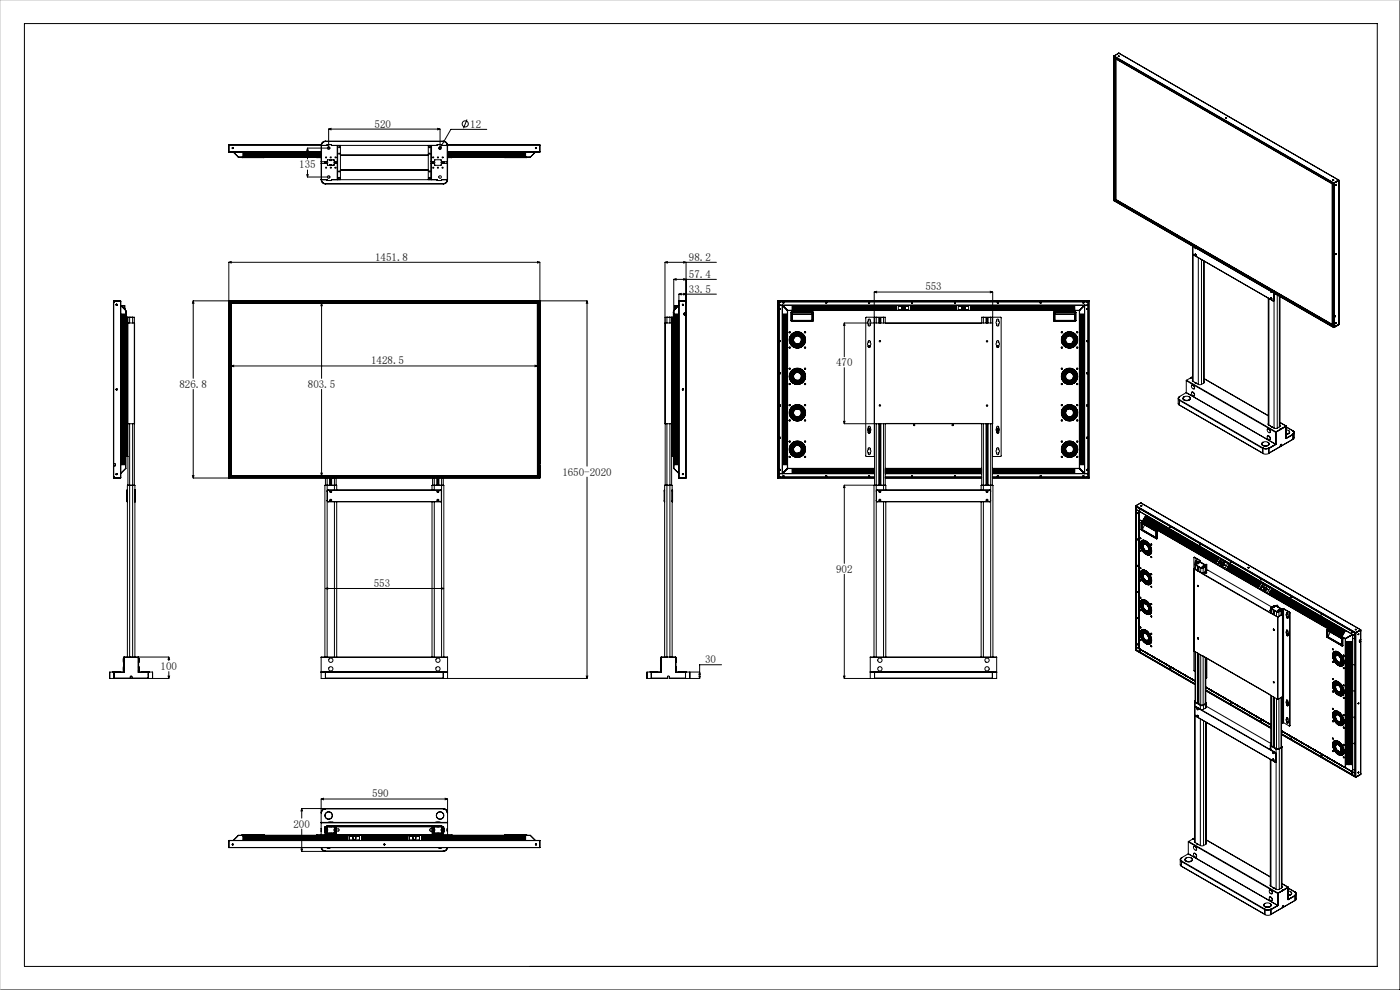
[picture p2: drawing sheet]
<svg xmlns="http://www.w3.org/2000/svg" width="297mm" height="210mm" viewBox="0 0 297 210" stroke-linecap="round" stroke-linejoin="round" font-family="sans-serif">
<defs><g id="words">
<g font-size="2.3">
<text x="79.5" y="27.1">520</text>
<text x="99.8" y="27.1">12</text>
<text x="63.5" y="35.7">135</text>
<text x="79.6" y="55.3">1451.8</text>
<text x="146.2" y="58.9">57.4</text>
<text x="146.2" y="55.3">98.2</text>
<text x="146.2" y="62.1">33.5</text>
<text x="196.3" y="61.6">553</text>
<text x="78.7" y="77.3">1428.5</text>
<text x="177.4" y="77.7">470</text>
<text x="38.1" y="82.3">826.8</text>
<text x="65.3" y="82.3">803.5</text>
<text x="119.3" y="100.9">1650-2020</text>
<text x="79.3" y="124.5">553</text>
<text x="177.4" y="121.5">902</text>
<text x="34.1" y="142.1">100</text>
<text x="149.6" y="140.7">30</text>
<text x="79" y="169.2">590</text>
<text x="62.3" y="175.5">200</text>
</g>
</g></defs>
<g fill="none" stroke="#000" stroke-width=".21">
<path d="M5.2 5h287v200h-287zM236.3 14h.1M236.3 14.3v.1M236.3 12.1l46.5 26.9M236.3 11.9h.1M236.3 11.9v30.6M236.3 11.9v30.7M236.3 14.4h.1M236.3 11.9l46.6 26.9M236.5 12.2v.1M236.5 12.2h.1M236.5 12.2v30.2"/>
<path d="M236.5 12.3l.1 .1M236.6 12.4v30M236.6 12.4l46.1 26.6M236.7 12.5l45.9 26.5v29.8l-45.9-26.5zM237.3 12h.1M237.3 11.9h.1M237.3 11.9l.1 .1M237.3 11.3h.1M237.3 11.3l-1 .6M237.4 11.3l46.6 26.9M237.4 11.3l-1.1 .6M237.4 11.3h.1"/>
<path d="M237.4 12h.1M237.4 12h-.1M297 0v210h-297M48.6 32.2h.1M48.6 30.8v1.5M48.6 30.7h.1M48.6 30.8v1.4M48.6 32.2h19.5M49.3 31.4h.1M49.5 31.4h-.1M49.5 32.3l1 1M49.5 32.3l1.1 1"/>
<path d="M50.5 33.3h.1M50.6 33.3h-.1M50.6 33.3h.1M50.6 33.3h17.5M51.3 33.4h.1M51.3 33.4h.2M51.3 33.3v.1M51.4 33.4h.1M51.5 33.4h.1M51.5 33.3v.1M51.5 33.4h4.4M51.6 32.4h.1"/>
<path d="M51.6 32.7h.1M51.6 32.9h.1M51.6 33.1h.1M51.9 32.4h.1M51.9 32.7h.1M51.9 32.9h.1M51.9 33.1h.1M52.2 32.4h.1M52.2 32.7h.1M52.2 32.9h.1M52.2 33.1h.1M52.5 32.4h.1"/>
<path d="M52.5 32.7h.1M52.5 32.9h.1M52.5 33.1h.1M52.8 32.4h.2M52.8 32.7h.2M52.8 32.9h.2M52.8 33.1h.2M53.2 32.4h.1M53.2 32.7h.1M53.2 32.9h.1M53.2 33.1h.1M53.5 32.4h.1"/>
<path d="M53.5 32.7h.1M53.5 32.9h.1M53.5 33.1h.1M53.8 32.4h.1M53.8 32.7h.1M53.8 32.9h.1M53.8 33.1h.1M54.1 32.4h.1M54.1 32.7h.1M54.1 32.9h.1M54.1 33.1h.1M54.4 32.4h.2"/>
<path d="M54.4 32.7h.2M54.4 32.9h.2M54.4 33.1h.2M54.5 32.6v.1M54.5 32.9h.1M54.5 33.1h.1M54.7 32.4h.2M54.7 32.7h.2M54.7 32.9h.2M54.7 33.1h.2M55.1 32.4h.1M55.1 32.7h.1"/>
<path d="M55.1 32.9h.1M55.1 33.1h.1M55.4 32.4h.1M55.4 32.7h.1M55.4 32.9h.1M55.4 33.1h.1M55.7 32.4h.1M55.7 32.7h.1M55.7 32.9h.1M55.7 33.1h.1M55.8 32.4v.1M55.9 33.4h.1"/>
<path d="M55.9 33.3v.1M56 32.4h.1M56 32.7h.1M56 32.9h.1M56 33.1h.1M56 33.4h-.1M56 33.3v.1M56.1 32.4v.1M56.3 32.4h.2M56.3 32.7h.2M56.3 32.9h.2M56.3 33.1h.2"/>
<path d="M56.7 32.4h.1M56.7 32.7h.1M56.7 32.9h.1M56.7 33.1h.1M57 32.4h.1M57 32.7h.1M57 32.9h.1M57 33.1h.1M57.3 32.4h.1M57.3 32.7h.1M57.3 32.9h.1M57.3 33.1h.1"/>
<path d="M57.6 32.4h.1M57.6 32.7h.1M57.6 32.9h.1M57.6 33.1h.1M57.9 32.7h.2M57.9 32.9h.2M57.9 33.1h.2M58 32.4h-.1M58 32.7h.1M58 32.9h.1M58.2 32.4h.2M58.2 32.7h.2"/>
<path d="M58.2 32.9h.2M58.2 33.1h.2M58.6 32.4h.1M58.6 32.7h.1M58.6 32.9h.1M58.6 33.1h.1M58.6 32.6v.1M58.9 32.4h.1M58.9 32.7h.1M58.9 32.9h.1M58.9 33.1h.1M59 32.6h.1"/>
<path d="M59.2 32.4h.1M59.2 32.7h.1M59.2 32.9h.1M59.2 33.1h.1M59.2 32.6h.1M59.5 32.4h.1M59.5 32.7h.1M59.5 32.9h.1M59.5 33.1h.1M59.5 32.6h.1M59.8 32.4h.2M59.8 32.7h.2"/>
<path d="M59.8 32.9h.2M59.8 33.1h.2M59.9 32.6h.1M60.2 32.4h.1M60.2 32.7h.1M60.2 32.9h.1M60.2 33.1h.1M60.5 32.4h.1M60.5 32.7h.1M60.5 32.9h.1M60.5 33.1h.1M60.5 32.6h.1"/>
<path d="M60.8 32.4h.1M60.8 32.7h.1M60.8 32.9h.1M60.8 33.1h.1M61.1 32.4h.1M61.1 32.7h.1M61.1 32.9h.1M61.1 33.1h.1M61.4 32.4h.2M61.4 32.7h.2M61.4 32.9h.2M61.4 33.1h.2"/>
<path d="M61.7 32.4h.2M61.7 32.7h.2M61.7 32.9h.2M61.7 33.1h.2M62.1 32.4h.1M62.1 32.7h.1M62.1 32.9h.1M62.1 33.1h.1M62.1 32.6h.1M62.4 32.4h.1M62.4 32.7h.1M62.4 32.9h.1"/>
<path d="M62.4 33.1h.1M62.4 32.6h.1M62.7 32.4h.1M62.7 32.7h.1M62.7 32.9h.1M62.7 33.1h.1M63 32.4h.1M63 32.7h.1M63 32.9h.1M63 33.1h.1M63 32.6h.1M63.3 32.4h.2"/>
<path d="M63.3 32.7h.2M63.3 32.9h.2M63.3 33.1h.2M63.4 32.6h.1M63.4 32.4v.1M63.7 32.4h.1M63.7 32.7h.1M63.7 32.9h.1M63.7 33.1h.1M63.7 32.6h.1M64 32.4h.1M64 32.7h.1"/>
<path d="M64 32.9h.1M64 33.1h.1M64 32.6h.1M64.3 32.4h.1M64.3 32.9h.1M64.3 33.1h.1M64.3 32.6l.1 .1h-.1M64.3 32.7h.1M64.6 32.4h.1M64.6 32.9h.1M64.6 33.1h.1M64.6 32.6h.1"/>
<path d="M64.7 32.7h-.1h.1M64.7 32.6v.1M64.7 32.9h.1M64.9 32.4h.2M64.9 32.7h.2M64.9 32.9h.2M64.9 33.1h.2M65 32.6v.1M65 32.4v.1M65 32.6h-.1M65.1 37h.3l-.2 .5zM65.2 31.4l.2 .5h-.3z"/>
<path d="M65.2 37.5h4.5M65.2 31.4v2.3M65.2 36.1v1.4M65.2 32.4h.2M65.2 32.7h.2M65.2 32.9h.2M65.2 33.1h.2M65.6 32.4h.1M65.6 32.7h.1M65.6 32.9h.1M65.6 33.1h.1M65.9 32.4h.1"/>
<path d="M65.9 32.7h.1M65.9 32.9h.1M65.9 33.1h.1M66.2 32.4h.1M66.2 32.7h.1M66.2 32.9h.1M66.2 33.1h.1M66.5 32.4h.1M66.5 32.9h.1M66.5 33.1h.1M66.6 32.6l-.1 .1M66.8 32.4h.2"/>
<path d="M66.8 32.7h.2zM66.8 32.9h.2M66.8 33.1h.2M67.2 32.4h.1M67.2 32.9h.1M67.2 33.1h.1M67.2 33.3l.1 .1M67.2 32.6v.1M67.2 32.7h.1M67.3 32.6v.1M67.3 32.7h.1M67.3 32.9h.1"/>
<path d="M67.3 33.1h.1M67.3 32.7h-.1h.1M67.3 33.3v.1M67.3 33.4h.8M67.5 32.4h.1M67.5 32.7h.1M67.5 32.9h.1M67.5 33.1h.1M67.8 32.4h.1M67.8 32.7h.1M67.8 32.9h.1M67.8 33.1h.1"/>
<path d="M68.1 32.9h.1M68.1 32.4v.1M68.1 32.7h.1M68.1 38.1h.1M68.1 34.7h.1M68.1 30.9h.1M68.1 34.3h.1M68.1 34.3v.4M68.1 38.1l.3 .6 .6 .3M68.1 33.1h.1M68.1 32.6v.1M68.1 30.8v3.5"/>
<path d="M68.1 34.7v3.4M68.1 30.8l1.3 .1v-.2h.9v.2h22.5v-.2h.9v.2l1.2-.1M68.1 38.1h1.3M68.1 30.7l-19.5 .1M68.2 34.3v.4M68.2 30.7v.1M68.2 34.3h1.2l.1 .2-.1 .2h-1.2M68.2 30.9v7.2M68.2 38.1h1.2v.2h.9v-.2h1.2M68.8 34.3v.4M68.9 34.3v.4M68.9 38.9l-.5-.2-.2-.6 .3 .7 .5 .2"/>
<path d="M68.9 38.9l.1 .1M68.9 30l-.5 .3-.2 .5M68.9 38.9h25.2M68.9 30h25.2M69 34.3v.4M69 29.9l-.6 .3-.3 .6M69 30l-.6 .3-.2 .5M69 30h-.1M69 29.9v.1M69 39h.1M69 39h25M69 29.9h25"/>
<path d="M69.1 34.3v.4M69.3 38.1h.1M69.3 30.8v.1M69.4 30.8l-.1 .1M69.4 30.8h.1M69.7 27.4l.5-.2v.3zM69.7 27.4v4h-4.5M69.7 27.4h23.7M70 35.1v-.2h.4v.2M70 33.9v.2h.4v-.2M70.3 38.1h22.5M70.7 33.9l.2 .1"/>
<path d="M70.9 35l-.2 .1M71.1 34.3l-.2-.4h-1.4l-.3 .8 .3 .4h1.4l.2-.4M71.1 34.3v.4M71.2 34.3v.1M71.2 34.6v.1M71.3 34.4h-.1l.1 .2M71.3 34.3v.4M71.4 34.3v.4M71.5 34.3v.4M71.5 34.3h-.6l-.1 .2 .1 .2h.6M71.5 38.1h.1M71.5 34.7v3.4"/>
<path d="M71.6 30.9l-.1 3.4M71.6 30.9h.1M71.6 30.9v7.2M71.6 38.1h.1M72.2 30.9v7.2h-.6M72.2 36h18.7M72.2 33h18.7M72.2 36.1h18.7M72.2 32.9h18.7M90.9 30.9v7.2h.6M91.5 38.1h.1M91.5 30.9h.1"/>
<path d="M91.5 30.9v3.4M91.5 30.9v7.2M91.5 34.3h.6l.2 .2-.2 .2h-.6M91.5 34.3v.4M91.5 38.1h1.3v.2h.9v-.2h1.2M91.5 34.7v3.4M91.6 34.3v.4M91.7 34.3v.4M91.7 34.3v.4zM91.9 34.3v.4M92 34.3v.4M92 34.3l.2-.4h1.4l.2 .8-.2 .4h-1.4l-.2-.4"/>
<path d="M92.9 27.2l.5 .2-.5 .1zM93.1 31.5l.4-.3-.1 .5zM93.3 31.1l.3 .2-.4 .3zM93.4 27.4v4M93.7 30.8h.1M93.7 38.1h1.2M93.7 30.8v.1M93.7 38.1h.1M93.9 34.3v.4M94 29.9l.7 .3 .2 .6M94 30l.7 .3 .2 .5M94 30h.1"/>
<path d="M94 29.9v.1M94 34.3v.4M94 39h.1M94.1 34.3v.4M94.1 38.9l.6-.2 .2-.6-.3 .7-.6 .2M94.1 38.9l-.1 .1M94.1 30l.6 .3 .2 .5M94.2 34.3v.4M94.9 34.3h-1.2l-.2 .2 .2 .2h1.2M94.9 38.1h.1M94.9 34.7h.1M94.9 30.9h.1"/>
<path d="M94.9 34.3h.1M94.9 30.9v7.2M94.9 30.7v.1M94.9 34.3v.4M94.9 30.7h19.6M94.9 38.1l-.2 .6-.7 .3M94.9 32.4v.1M94.9 33.1h.1M94.9 32.6v.1M94.9 30.8v3.5M94.9 34.7v3.4M94.9 33.4h.9"/>
<path d="M94.9 33.3h17.6M94.9 32.2h19.6M95 32.9h-.1M95 32.4l-.1 .1M95 32.7h-.1M95.2 32.4h.1M95.2 32.7h.1M95.2 32.9h.1M95.2 33.1h.1M95.5 32.4h.1M95.5 32.7h.1M95.5 32.9h.1"/>
<path d="M95.5 33.1h.1M95.8 33.3v.1M95.8 32.4h.1M95.8 32.7h.1M95.8 32.9h.1M95.8 33.1h.1M95.8 32.6v.1M95.9 32.9h.1M95.9 33.1h.1M95.9 32.7h.1M95.9 32.6v.1M95.9 33.3l-.1 .1"/>
<path d="M95.9 32.7h-.1M96.1 32.4h.1M96.1 32.9h.1M96.1 33.1h.1M96.2 32.7h-.1h.1M96.4 32.4h.2M96.4 32.9h.2M96.4 33.1h.2M96.5 32.6l.1 .1M96.7 32.4h.2M96.7 32.7h.2M96.7 32.9h.2"/>
<path d="M96.7 33.1h.2M97.1 32.4h.1M97.1 32.7h.1M97.1 32.9h.1M97.1 33.1h.1M97.4 32.4h.1M97.4 32.7h.1M97.4 32.9h.1M97.4 33.1h.1M97.7 32.4h.1M97.7 32.7h.1M97.7 32.9h.1"/>
<path d="M97.7 33.1h.1M98 32.4h.1M98 32.7h.1M98 32.9h.1M98 33.1h.1M98 32.6h.1M98.1 32.4v.1M98.1 32.6v.1M98.3 32.9h.2M98.3 33.1h.2M98.4 32.7h.1M98.4 32.4h.1"/>
<path d="M98.4 32.6v.1M98.4 32.9h.1M98.7 32.4h.1M98.7 32.9h.1M98.7 33.1h.1M98.7 32.7h.1M98.7 32.4v.1M99 32.4h.1M99 32.7h.1M99 32.9h.1M99 33.1h.1M99.1 25.3l-.8 1.9"/>
<path d="M99.3 32.4h.1M99.3 32.7h.1M99.3 32.9h.1M99.3 33.1h.1M99.6 32.4h.1M99.6 32.7h.1M99.6 32.9h.1M99.6 33.1h.1M99.9 32.4h.2M99.9 32.7h.2M99.9 32.9h.2M99.9 33.1h.2"/>
<path d="M100.2 32.4h.2M100.2 32.7h.2M100.2 32.9h.2M100.2 33.1h.2M100.6 32.4h.1M100.6 32.7h.1M100.6 32.9h.1M100.6 33.1h.1M100.9 32.4h.1M100.9 32.7h.1M100.9 32.9h.1M100.9 33.1h.1"/>
<path d="M101.2 32.4h.1M101.2 32.7h.1M101.2 32.9h.1M101.2 33.1h.1M101.5 32.4h.1M101.5 32.7h.1M101.5 32.9h.1M101.5 33.1h.1M101.8 32.4h.2M101.8 32.7h.2M101.8 32.9h.2M101.8 33.1h.2"/>
<path d="M102.2 32.4h.1M102.2 32.7h.1M102.2 32.9h.1M102.2 33.1h.1M102.5 32.4h.1M102.5 32.9h.1M102.5 33.1h.1M102.5 32.7h.1M102.5 32.4v.1M102.8 32.4h.1M102.8 32.9h.1M102.8 33.1h.1"/>
<path d="M102.9 32.6v.1M102.9 32.4v.1M102.9 32.9h.1M103.1 32.4h.1M103.1 32.7h.1M103.1 32.9h.1M103.1 33.1h.1M103.3 27.4h-7.7l-2.4 4.2M103.4 32.4h.2M103.4 32.7h.2M103.4 32.9h.2M103.4 33.1h.2"/>
<path d="M103.5 32.4v.1M103.5 32.6v.1M103.5 32.9h.1M103.7 32.4h.2M103.7 32.7h.2M103.7 32.9h.2M103.7 33.1h.2M104.1 32.4h.1M104.1 32.7h.1M104.1 32.9h.1M104.1 33.1h.1M104.4 32.4h.1"/>
<path d="M104.4 32.7h.1M104.4 32.9h.1M104.4 33.1h.1M104.4 32.4v.1M104.4 32.6v.1M104.7 32.4h.1M104.7 32.7h.1M104.7 32.9h.1M104.7 33.1h.1M105 32.4h.1M105 32.7h.1M105 32.9h.1"/>
<path d="M105 33.1h.1M105.3 32.4h.2M105.3 32.7h.2M105.3 32.9h.2M105.3 33.1h.2M105.7 32.4h.1M105.7 32.7h.1M105.7 32.9h.1M105.7 33.1h.1M106 32.4h.1M106 32.7h.1M106 32.9h.1"/>
<path d="M106 33.1h.1M106.3 32.4h.1M106.3 32.7h.1M106.3 32.9h.1M106.3 33.1h.1M106.6 32.4h.1M106.6 32.7h.1M106.6 32.9h.1M106.6 33.1h.1M106.7 32.4v.1M106.7 32.6v.1M106.7 32.9h.1"/>
<path d="M106.9 32.4h.2M106.9 32.7h.2M106.9 32.9h.2M106.9 33.1h.2M107 33.4h.2M107 33.3v.1M107.2 33.4h.1M107.2 33.3v.1M107.2 33.4h4.4M107.2 32.4h.2M107.2 32.7h.2M107.2 32.9h.2"/>
<path d="M107.2 33.1h.2M107.6 32.4h.1M107.6 32.7h.1M107.6 32.9h.1M107.6 33.1h.1M107.9 32.4h.1M107.9 32.7h.1M107.9 32.9h.1M107.9 33.1h.1M108.2 32.4h.1M108.2 32.7h.1M108.2 32.9h.1"/>
<path d="M108.2 33.1h.1M108.5 32.4h.1M108.5 32.7h.1M108.5 32.9h.1M108.5 33.1h.1M108.6 32.6v.1M108.6 32.9h.1M108.6 33.1h.1M108.8 32.4h.2M108.8 32.7h.2M108.8 32.9h.2M108.8 33.1h.2"/>
<path d="M109.2 32.4h.1M109.2 32.7h.1M109.2 32.9h.1M109.2 33.1h.1M109.5 32.4h.1M109.5 32.7h.1M109.5 32.9h.1M109.5 33.1h.1M109.8 32.4h.1M109.8 32.7h.1M109.8 32.9h.1M109.8 33.1h.1"/>
<path d="M110.1 32.4h.1M110.1 32.7h.1M110.1 32.9h.1M110.1 33.1h.1M110.4 32.4h.2M110.4 32.7h.2M110.4 32.9h.2M110.4 33.1h.2M110.7 32.4h.2M110.7 32.7h.2M110.7 32.9h.2M110.7 33.1h.2"/>
<path d="M111.1 32.4h.1M111.1 32.7h.1M111.1 32.9h.1M111.1 33.1h.1M111.4 32.4h.1M111.4 32.7h.1M111.4 32.9h.1M111.4 33.1h.1M111.6 33.4h.1M111.6 33.4h.2M111.6 33.3v.1M111.8 33.4h-.2"/>
<path d="M111.8 33.3v.1M112.5 33.3h.1M113.6 32.3l-1.1 1M113.6 31.4h.1M113.6 31.4h.2M113.8 31.4h.1M114.5 32.3h.1M114.5 30.8v1.5M114.5 30.8h.1M114.5 30.8v1.4M260 25.1h.1M260 25.1h.2h-.2"/>
<path d="M260 25.1h.2M282.7 39v30M282.7 38.9l.1 .1M282.7 38.9v.1M282.7 38.9h.1M282.7 38.9v30.2M282.8 39h.1M282.8 38.2h.1M282.8 38.2l.1 .1-.1-.1M282.9 38.8h.1M282.9 38.8v30.7M283 39h.1"/>
<path d="M283 38.8v.2M283 38.8h.1M283.4 39.3h.1M283.4 39.3h-.1M283.4 39.1v.2M283.4 39.1v.2zM283.4 38.6l-.4 .2M284 38.2h.1M284 38.2l-1.1 .6M284 38.3l-1 .5M284 38.2l-1 .6M284 38.2v30.7"/>
<path d="M48.5 55.6l.5-.1v.3zM48.5 55.6v45.8M48.5 55.6h66M114 55.5l.5 .1-.5 .2zM114.5 55.6v45.8M141.1 55.6l.5-.1v.3zM141.1 55.6v34.3h1.4M141.1 55.6h10.9M142.9 59.3l.5-.2v.3zM142.9 59.3l.1 40.1M142.9 59.3h9.1M145 59.1l.5 .2-.5 .1z"/>
<path d="M145 55.5l.5 .1-.5 .2zM145.5 55.6v45.8M236.3 42.5v.1M236.3 42.3l46.5 26.9M236.3 42.6l46.6 26.9M236.5 42.4h.1M236.6 42.4h-.1M236.6 42.4l46.1 26.6M236.7 42.3h.1M253 52.2v28.6M253.1 52.3v1.6l.1 .2M253.1 54v26.9"/>
<path d="M253.2 54.1l16.9 9.7M253.2 54.1h.1M253.5 52.5l.1 .2 .1-.1M253.5 52.5l.2 .1M253.5 52.5l.2 .2zM253.6 53.9l.1 .3zM253.6 53.9v.2h.1M253.6 53.9l.1 .2M253.6 53.9v.1M253.7 54v.1M254.2 54.7v26.8M254.9 55.1v26.4"/>
<path d="M255.3 55.3v26M255.5 55.4v25.7M283.3 53.9h.1M283.4 53.9h.1M283.4 53.9h-.1M283.4 53.8l-.1 .1M283.4 53.8v.1zM24.1 64.1h.1M24.1 63.8h.1M24.1 63.8v37.6M24.1 63.8h1.5M24.5 63.9h.1"/>
<path d="M24.7 64.6v.1M24.7 64.6h.1M24.7 63.9h.1M24.7 64.7h.1M25.4 63.9h.1M25.5 63.9h.1M25.6 63.9h.1M25.6 63.8h.1M25.6 63.8v37.6M25.6 64.8l1.1 1.1M25.7 75.6h.1M25.7 75.9h.1"/>
<path d="M25.7 78.8h.1M25.8 70.8h.1M25.8 68.5v.2M25.8 72.4v.1M25.8 71.1v.1M25.8 72v.2M25.8 75.5v.2M25.8 78.7v.2M25.8 72.7v.1M25.8 74.3v.1M25.8 71.4v.1M25.8 70.8v.1"/>
<path d="M25.8 73v.1M25.8 75.2v.2M25.8 76.5v.1M25.8 77.8v.1M25.8 78.1v.1M25.8 78.4v.1M25.8 67v.1M25.8 66.6v.2M25.8 79v.2M25.8 74v.1M25.8 77.1v.2M25.8 77.5v.1"/>
<path d="M25.8 73.3v.1M25.8 67.6v.1M25.8 71.7v.2M25.8 74.6v.1M25.8 76.2v.1M25.8 70.1v.2M25.8 76.8v.1M25.8 67.3v.1M25.8 67.9v.1M25.8 79.4v.1M25.8 68.9v.1M25.8 74.9v.1"/>
<path d="M25.8 69.2v.1M25.8 75.9v.1M25.8 73.6v.2M25.8 68.2v.2M25.8 79.7v.1M25.8 69.5v.1M25.8 70.5v.1M25.8 69.8v.1M25.8 64.9h.7M25.8 64.9h.1M26 75.6h.1M26 74.3h.1"/>
<path d="M26 76.6h.1M26 68.9v.1M26 70.5v.1M26 72.7v.1M26 73.3v.1M26 75.9v.1M26 73v.1M26 75.2v.2M26 70.8v.1M26 67v.1M26 66.6v.2M26 79.7v.1"/>
<path d="M26 74.6v.1M26 68.5v.2M26 67.9v.1M26 73.6v.2M26 74v.1zM26 71.1v.1M26 77.5v.1M26 77.1v.2M26 69.5v.1M26 76.5v.1M26 72.4v.1M26 72v.2"/>
<path d="M26 79.4v.1M26 75.5v.2M26 79v.2M26 67.6v.1M26 69.2v.1M26 67.3v.1M26 76.8v.1M26 74.9v.1M26 77.8v.1M26 69.8v.1M26 78.1v.1M26 76.2v.1"/>
<path d="M26 68.2v.2M26 71.4v.1M26 78.7v.2M26 70.1v.2M26 71.7v.2M26 78.4v.1M26 74.3v.1M26.2 74.3h.1M26.2 75.9h.1M26.2 65.4h.2M26.2 77.8v.1M26.2 79v.2"/>
<path d="M26.2 67.6v.1M26.2 79.4v.1M26.2 67.3v.1M26.2 74.6v.1M26.2 78.7v.2M26.2 73.3v.1M26.2 78.4v.1M26.2 68.2v.2M26.2 76.2v.1M26.2 76.5v.1M26.2 77.5v.1M26.2 74v.1"/>
<path d="M26.2 67.9v.1M26.2 70.5v.1M26.2 79.7v.1M26.2 75.9v.1M26.2 77.1v.2M26.2 78.1v.1M26.2 72.7v.1M26.2 73v.1M26.2 74.3v.1M26.2 73.6v.2M26.2 69.5v.1M26.2 75.5v.2"/>
<path d="M26.2 76.8v.1M26.2 75.2v.2M26.2 72.4v.1M26.2 66.6v.2M26.2 71.4v.1M26.2 70.1v.2M26.2 69.8v.1M26.2 72v.2M26.2 71.7v.2M26.2 74.9v.1M26.2 68.5v.2M26.2 67v.1"/>
<path d="M26.2 70.8v.1M26.2 68.9v.1M26.2 71.1v.1M26.2 69.2v.1M26.3 65.4h.2zM26.5 65.6h.1M26.4 74.3h.1M26.4 75.9h.1M26.4 65.4h.1M26.4 75.2v.2M26.4 74.9v.1M26.4 69.5v.1"/>
<path d="M26.4 75.5v.2M26.4 67.3v.1M26.4 69.8v.1M26.4 78.7v.2M26.4 69.2v.1M26.4 70.1v.2M26.4 67.9v.1M26.4 77.1v.2M26.4 77.5v.1M26.4 78.1v.1M26.4 71.4v.1M26.4 70.8v.1"/>
<path d="M26.4 70.5v.1M26.4 77.8v.1M26.4 66.6v.2M26.4 75.9v.1M26.4 68.5v.2M26.4 68.2v.2M26.4 67.6v.1M26.4 67v.1M26.4 76.5v.1M26.4 72v.2M26.4 72.4v.1M26.4 73.3v.1"/>
<path d="M26.4 76.2v.1M26.4 74v.1M26.4 74.6v.1M26.4 79v.2M26.4 78.4v.1M26.4 68.9v.1M26.4 73v.1M26.4 79.4v.1M26.4 76.8v.1M26.4 71.1v.1M26.4 72.7v.1M26.4 73.6v.2"/>
<path d="M26.4 79.7v.1M26.4 74.3v.1M26.4 71.7v.2M26.5 65.4v.1M26.5 65.3h-.3l.2 .1M26.5 65.3l-.1 .1M26.5 64.9v.4M26.6 65.8l.1 .1M26.7 65.9h.1M26.7 65.9v33.5M26.7 68h.1M26.7 68.2h.1"/>
<path d="M26.7 66.1h.1M26.7 66.3h.1M26.7 68v.2M26.7 66.1v.2M26.7 66.1l.1 .2M26.7 66.3v1.7M26.8 66.3v30.5M26.8 67.3h.1M26.8 67.3h.2M27 67.3h.1M27 67.3v29.5M27.1 68.5h1.4v21.4h-1.4"/>
<path d="M27.1 67.3h1.4M27.1 67.3h.4M27.1 67.3v35.6M27.5 67.3h.1M27.5 67.3v1.2M27.6 67.3h.4M27.6 67.3h.1M28 67.3h.1M28.1 67.3h.4v35.6M28.1 67.3v1.2M41 63.8l.1 .5h-.3zM41 63.8h83.5"/>
<path d="M41 63.8v16.5M48.5 66.4v.4M48.5 64.1h66M48.5 66.8h.1M48.5 66.4h.1M48.6 63.8v37.6M48.6 63.8h65.9M48.8 64.1h.1M48.8 64.1v37M48.9 64.1l.1 .1M49 64.2v36.8M49 64.2h65.1"/>
<path d="M49.1 77.6l.5-.1v.3zM49.1 64.3h64.9v36.6h-64.9zM49.1 77.6h64.9M68.2 64.3l.2 .5h-.3zM68.2 64.3v16M113.5 77.5l.5 .1-.5 .2zM114.1 64.2v36.8M114.2 64.1l-.1 .1M114.2 64.1h.1M114.2 64.1v37M114.5 63.8v37.6M124.5 63.8l.2 .5h-.3z"/>
<path d="M124.5 63.8v35.1M141.1 68.5h1.4M141.1 67.3h1.4M141.5 67.3h.1M141.5 67.3h-.4v35.6M141.5 67.3v1.2M141.6 67.3h.4M141.6 67.3h.1M142 67.3h.1M142.1 67.3h.4M142.1 67.3v1.2M142.5 67.3v35.6"/>
<path d="M142.5 67.3h.1M142.6 67.3h.2M142.6 67.3v29.5M142.8 67.3h.1M142.8 66.3h.1M142.8 66.3v30.5M142.9 68v.2M142.9 66.1v.2M142.9 66.1l-.1 .2M142.9 68h.1M142.9 68.2h.1M142.9 66.1h.1"/>
<path d="M142.9 66.3h.1M142.9 66.3v1.7M142.9 65.9h.1M143 65.8l-.1 .1M143.1 64.9h.7M143.1 65.5h.1M143.1 65.3h.3M143.1 65.4h.3M143.1 64.9v.4M143.1 65.3l.1 .1M143.1 74.3h.1M143.1 75.9h.1"/>
<path d="M143.2 65.6h.1M143.2 65.4l-.1 .1M143.2 68.5v.2M143.2 70.5v.1M143.2 68.9v.1M143.2 73.6v.2M143.2 71.4v.1M143.2 72v.2M143.2 74.6v.1M143.2 77.8v.1M143.2 74.3v.1M143.2 69.8v.1"/>
<path d="M143.2 77.1v.2M143.2 76.8v.1M143.2 71.1v.1M143.2 78.7v.2M143.2 72.4v.1M143.2 78.4v.1M143.2 74v.1M143.2 75.2v.2M143.2 66.6v.2M143.2 75.9v.1M143.2 78.1v.1M143.2 67.3v.1"/>
<path d="M143.2 70.1v.2M143.2 72.7v.1M143.2 74.9v.1M143.2 69.5v.1M143.2 71.7v.2M143.2 67.6v.1M143.2 79.7v.1M143.2 68.2v.2M143.2 79.4v.1M143.2 67v.1M143.2 69.2v.1M143.2 73v.1"/>
<path d="M143.2 79v.2M143.2 75.5v.2M143.2 76.5v.1M143.2 67.9v.1M143.2 77.5v.1M143.2 73.3v.1M143.2 70.8v.1M143.2 76.2v.1M143.2 65.4h.2M143.2 65.4h.2h-.2M143.2 65.4h.1M143.4 77.8v.1"/>
<path d="M143.4 77.9h.1M143.4 74.3h.1M143.4 66.6v.2M143.4 79.7v.1M143.4 78.4v.1M143.4 75.2v.2M143.4 78.7v.2M143.4 71.7v.2M143.4 78.1v.1M143.4 76.8v.1M143.4 71.1v.1M143.4 70.1v.2"/>
<path d="M143.4 72.7v.1M143.4 74.6v.1M143.4 67.6v.1M143.4 71.4v.1M143.4 75.5v.2M143.4 79v.2M143.4 74.3v.1M143.4 69.2v.1M143.4 69.8v.1M143.4 70.5v.1M143.4 77.1v.2M143.4 68.9v.1"/>
<path d="M143.4 72.4v.1M143.4 77.5v.1M143.4 67.3v.1M143.4 69.5v.1M143.4 79.4v.1M143.4 67v.1M143.4 72v.2M143.4 73v.1M143.4 73.6v.2M143.4 74v.1M143.4 68.5v.2M143.4 76.2v.1"/>
<path d="M143.4 74.9v.1M143.4 73.3v.1M143.4 67.9v.1M143.4 75.9v.1M143.4 76.5v.1M143.4 77.8h.1M143.4 70.8v.1M143.4 68.2v.2M143.6 78.8v.1M143.6 72.1v.1M143.6 72.7v.1M143.6 68.9v.1"/>
<path d="M143.6 74.3v.1M143.6 78.2h.1M143.6 71.5h.1M143.6 72.4v.1M143.6 75.3v.1M143.6 76.9h.1M143.6 79.7v.1M143.6 67v.1M143.6 74.7h.1M143.6 71.8v.1M143.6 78.5h.1M143.6 75h.1"/>
<path d="M143.6 77.2v.1M143.6 70.2v.1M143.6 69.2v.1M143.6 71.2h.1M143.6 79.4v.1M143.6 68h.1M143.6 79.1v.1M143.6 70.5v.1M143.6 73.1h.1M143.6 77.5v.1M143.6 66.7v.1M143.6 75.6v.1"/>
<path d="M143.6 69.6h.1M143.6 73.4h.1M143.6 67.7h.1M143.6 76.6h.1M143.6 70.8v.1M143.6 67.3v.1M143.6 73.7v.1M143.6 77.8v.1M143.6 76.2v.1M143.6 68.6v.1M143.6 69.9h.1M143.6 75.9v.1"/>
<path d="M143.6 68.3v.1M143.6 77.9h.1M143.6 74.3h.1M143.6 74v.1zM143.6 78.7v.1M143.6 72v.1M143.6 72.7h.1M143.6 68.9h.1M143.6 78.1v.1M143.6 71.4v.1M143.6 72.4h.1M143.6 75.2v.1"/>
<path d="M143.6 76.8v.1M143.6 79.7h.1M143.6 67h.1M143.6 74.6v.1M143.6 71.7v.1M143.6 78.4v.1M143.6 74.9v.1M143.6 77.1v.1M143.6 70.1v.1M143.6 69.2h.1M143.6 71.1v.1M143.6 79.4h.1"/>
<path d="M143.6 67.9v.1M143.6 79v.1M143.6 70.5h.1M143.6 73v.1M143.6 77.5h.1M143.6 66.6v.1M143.6 75.5v.1M143.6 69.5v.1M143.6 73.3v.1M143.6 67.6v.1M143.6 76.5v.1M143.6 70.8h.1"/>
<path d="M143.6 67.3h.1M143.6 73.6v.1M143.6 77.8h.1M143.6 76.2h.1M143.6 68.5v.1M143.6 69.8v.1M143.6 75.9h.1M143.6 68.2v.1M143.6 75.6h.1M143.8 77.8v.1M143.8 77.9h.1M143.8 64.9h.1"/>
<path d="M143.8 70.8h.1M143.8 73.3v.1M143.8 69.5v.1M143.8 76.8v.1M143.8 79.7v.1M143.8 70.8v.1M143.8 79v.2M143.8 66.6v.2M143.8 77.8h.1M143.8 74.3v.1M143.8 68.5v.2M143.8 74v.1"/>
<path d="M143.8 76.2v.1M143.8 71.1v.1M143.8 74.6v.1M143.8 74.9v.1M143.8 77.5v.1M143.8 68.2v.2M143.8 67.3v.1M143.8 78.1v.1M143.8 70.1v.2M143.8 79.4v.1M143.8 67.9v.1M143.8 67v.1"/>
<path d="M143.8 71.7v.2M143.8 75.5v.2M143.8 72.4v.1M143.8 76.5v.1M143.8 78.7v.2M143.8 67.6v.1M143.8 72v.2M143.8 75.2v.2M143.8 71.4v.1M143.8 77.1v.2M143.8 69.2v.1M143.8 72.7v.1"/>
<path d="M143.8 68.9v.1M143.8 73.6v.2M143.8 70.5v.1M143.8 69.8v.1M143.8 75.9v.1M143.8 73v.1M143.8 78.4v.1M144 63.9h.1M144 63.8h1.5M144 64.8l-1 1.1M144 62.4l.5-.2v.3zM144 62.4v39"/>
<path d="M144 62.4h8M144.2 63.9h.1M144.3 63.9h-.1M144.3 63.9h.1M144.9 64.6v.1M144.9 64.7h.1M144.9 64.6h.1M144.9 63.9h.1M145 63.9h.1M145 62.2l.5 .2-.5 .1zM145.1 63.9h.1M145.3 66.4h.1"/>
<path d="M145.3 66.8h.1M145.4 66.4h.1M145.4 66.8h.1M145.5 66.4h.1M145.5 66.8h.1M145.5 63.9v.2M145.5 66.4l-.4 .1 .1 .3h.3M145.5 64.1h.1M145.5 63.8h.1M145.5 63.8l-1.4 .1M165 63.8v37.6M165.1 63.9h.1"/>
<path d="M165.1 63.9v.1h65.9M165.2 64v37.2M165.3 64v37.2M165.4 65.5h.1M165.4 65.5v.1M165.4 72.3v.1M165.4 79.1v.2M165.4 72.3h.1M165.4 79.1h.1M165.4 64h.1M165.4 64.7h.1M165.4 65.6v.1"/>
<path d="M165.4 72.4v.1M165.4 79.3h.1M165.4 65.6h.1M165.4 72.4h.1M165.5 79.1v.2M165.5 72.3v.1M165.5 65.5v.1M165.5 65.6h-.1M165.5 72.4h-.1M165.5 79.3h-.1M165.5 64h.1M165.5 64.7h.1"/>
<path d="M165.5 65.5h.1M165.5 65.6v.1M165.5 72.3h.1M165.5 72.4v.1M165.5 79.1h.1M165.5 79.3h.1M165.6 64h.1M165.6 64.7h.1M165.9 64.7h.1M166 64.7v.1M166 64.7v35.8M166 64.8l1.1 1.1"/>
<path d="M166 64.8h.1M166 64.8l1.1 1M166.2 64.2h.1M166.2 64.2h-.1M166.2 77.5v.1M166.2 77.1v.2M166.2 70.5v.1M166.2 69.5v.1M166.2 75.5v.2M166.2 68.9v.1M166.2 69.2v.1M166.2 76.5v.1"/>
<path d="M166.2 66.6v.2M166.2 76.8v.1M166.2 67.6v.1M166.2 67.9v.1M166.2 75.9v.1M166.2 75.2v.2M166.2 70.8v.1M166.2 68.2v.2M166.2 78.7v.2M166.2 79v.2M166.2 79.7v.1M166.2 76.2v.1"/>
<path d="M166.2 73.3v.1M166.2 70.1v.2M166.2 72v.2M166.2 77.8v.1M166.2 79.4v.1M166.2 74.9v.1M166.2 74.6v.1M166.2 71.1v.1M166.2 67v.1M166.2 78.4v.1M166.2 67.3v.1M166.2 72.7v.1"/>
<path d="M166.2 72.4v.1M166.2 78.1v.1M166.2 71.7v.2M166.2 74.3v.1M166.2 68.5v.2M166.2 73v.1M166.2 73.6v.2M166.2 71.4v.1M166.2 74v.1M166.2 69.9h.1M166.3 64.2h.1M166.4 78.5h.1"/>
<path d="M166.4 73.6v.2M166.4 77.8v.1M166.4 73v.1M166.4 75.9v.1M166.4 71.1v.1M166.4 71.4v.1M166.4 78.7v.2M166.4 72.4v.1M166.4 72v.2M166.4 74.9v.1M166.4 79.4v.1M166.4 78.4v.1"/>
<path d="M166.4 79v.2M166.4 67.3v.1M166.4 72.7v.1M166.4 67.9v.1M166.4 75.5v.2M166.4 73.3v.1M166.4 79.7v.1M166.4 70.5v.1M166.4 76.2v.1M166.4 68.5v.2M166.4 78.1v.1M166.4 67.6v.1"/>
<path d="M166.4 68.2v.2M166.4 66.6v.2M166.4 76.5v.1M166.4 74.6v.1M166.4 75.2v.2M166.4 76.8v.1M166.4 69.8v.1M166.4 68.9v.1M166.4 67v.1M166.4 77.5v.1M166.4 77.1v.2M166.4 71.7v.2"/>
<path d="M166.4 69.2v.1M166.4 69.5v.1M166.4 70.8v.1M166.4 74.3v.1M166.4 70.1v.2M166.4 74v.1M166.6 66.7v.1M166.6 77.8v.1M166.6 78.2h.1M166.6 67.3v.1M166.6 79.7v.1M166.6 78.8v.1"/>
<path d="M166.6 67v.1M166.6 68h.1M166.6 71.2h.1M166.6 79.1v.1M166.6 79.4v.1M166.6 68.3v.1M166.6 77.2v.1M166.6 68.6v.1M166.6 72.7v.1M166.6 78.5h.1M166.6 67.7h.1M166.6 77.5v.1"/>
<path d="M166.6 72.4v.1M166.6 69.2v.1M166.6 69.6h.1M166.6 68.9v.1M166.6 70.2v.1M166.6 72.1v.1M166.6 75.9v.1M166.6 73.4h.1M166.6 70.8v.1M166.6 70.5v.1M166.6 75.3v.1M166.6 76.6h.1"/>
<path d="M166.6 69.9h.1M166.6 74v.1M166.6 74.7h.1M166.6 76.9h.1M166.6 73.1h.1M166.6 75h.1M166.6 73.7v.1M166.6 76.2v.1M166.6 74.3v.1M166.6 75.6v.1M166.6 71.5h.1M166.6 71.8v.1"/>
<path d="M166.6 66.6v.1M166.6 77.8h.1M166.6 78.1v.1M166.6 67.3h.1M166.6 79.7h.1M166.6 78.7v.1M166.6 67h.1M166.6 67.9v.1M166.6 71.1v.1M166.6 79v.1M166.6 79.4h.1M166.6 68.2v.1"/>
<path d="M166.6 77.1v.1M166.6 68.5v.1M166.6 72.7h.1M166.6 78.4v.1M166.6 67.6v.1M166.6 77.5h.1M166.6 72.4h.1M166.6 69.2h.1M166.6 69.5v.1M166.6 68.9h.1M166.6 70.1v.1M166.6 72v.1"/>
<path d="M166.6 75.9h.1M166.6 73.3v.1M166.6 70.8h.1M166.6 70.5h.1M166.6 75.2v.1M166.6 76.5v.1M166.6 69.8v.1M166.6 74h.1M166.6 74.6v.1M166.6 76.8v.1M166.6 73v.1M166.6 74.9v.1"/>
<path d="M166.6 73.6v.1M166.6 76.2h.1M166.6 74.3h.1M166.6 75.5v.1M166.6 71.4v.1M166.6 71.7v.1M166.9 71.7v.2M166.9 74.9v.1M166.9 75.2v.2M166.9 73v.1M166.9 68.5v.2M166.9 75.9v.1"/>
<path d="M166.9 75.5v.2M166.9 67.9v.1M166.9 72v.2M166.9 73.6v.2M166.9 71.4v.1M166.9 76.8v.1M166.9 70.8v.1M166.9 74.6v.1M166.9 77.1v.2M166.9 73.3v.1M166.9 78.1v.1M166.9 77.5v.1"/>
<path d="M166.9 67.3v.1M166.9 67v.1M166.9 72.4v.1M166.9 66.6v.2M166.9 69.2v.1M166.9 69.8v.1M166.9 68.9v.1M166.9 69.5v.1M166.9 78.4v.1M166.9 74v.1M166.9 74.3v.1M166.9 72.7v.1"/>
<path d="M166.9 78.7v.2M166.9 79.7v.1M166.9 76.5v.1M166.9 76.2v.1M166.9 77.8v.1M166.9 68.2v.2M166.9 67.6v.1M166.9 70.1v.2M166.9 71.1v.1M166.9 79.4v.1M166.9 70.5v.1M166.9 79v.2"/>
<path d="M167 65.9h.1M167 65.9h62M167.1 65.8v.1M167.1 65.8v33.6M167.1 65.8h61.9M167.1 65.9h.1M167.5 79.8v.1M167.5 72v.2M167.5 72.4v-.1l.1 .1M167.5 79.5v.2M167.5 71.8v.1M167.5 80l.1 .2"/>
<path d="M167.5 72.5l.1 .2M167.6 79.3l-.1 .1M167.6 71.5l-.1 .2M167.6 72l-.1 .2M167.6 79.8l-.1 .1M167.6 72.5l.1 .1M167.6 72.8l.1 .1M167.7 79l-.1 .2M167.7 71.3l-.1 .1M167.7 73l.1 .1M167.7 71.3v.2M167.7 79v.2"/>
<path d="M167.8 71.8l-.1 .1M167.8 79.6h-.1M167.8 78.8l-.1 .1M167.8 71.1l-.1 .1M167.8 66.3h.1M167.8 68h.1M167.8 68l.1 .2M167.8 66.3v1.7M167.8 71.1l-.1 .2M167.8 78.8l-.1 .2M167.9 68v.1M167.9 66.3v1.7"/>
<path d="M167.9 72.4l-.2 .1M167.9 73.2l.1 .1M167.9 73v.1M167.9 66.2v.1M167.9 66.1l-.1 .2M167.9 66.1v.1M167.9 68.1v.1M167.9 68.2h4.5M167.9 66.1h4.5M167.9 66.2h4.5M167.9 68.1h4.5M168 78.6l-.1 .1"/>
<path d="M168 70.9l-.1 .1M168 71.5h-.2M168 79.2h-.2M168 66.3l.1 1.7M168 68h4.3M168 66.3h4.3M168 66.3v1.7M168 71l-.1 .1M168 78.7l-.1 .1M168 73.4l.2 .1M168.1 65.6h.1M168.1 65.4h.1"/>
<path d="M168.1 65.2h.1M168.1 65h.1M168.1 73.3l.1 .1M168.1 68h-.1M168.1 68h4.2M168.1 66.6h4.2M168.1 72.5l-.1 .1M168.1 71.5h.2M168.1 79.2h.2M168.2 78.5h-.2M168.2 70.7l-.2 .1M168.2 71h.1"/>
<path d="M168.2 78.7l.1 .1M168.2 73.5l.2 .1M168.3 71.7l.1 .1M168.3 79.5h.1M168.3 72.1h-.1M168.3 79.8l-.1 .1M168.3 73.5h.1M168.3 73.2v.1M168.3 73.4v.1M168.3 72.3l-.1 .1M168.4 78.3l-.2 .1M168.4 70.6l-.2 .1"/>
<path d="M168.4 72.9l-.1 .1M168.4 65.6h.1M168.4 65.4h.1M168.4 65.2h.1M168.4 65h.1M168.4 78.4v.1M168.4 71.5l.2 .1M168.4 79.2l.2 .1M168.4 70.7h.1M168.4 78.4h.1M168.5 73.7h.1M168.5 71.1l.1 .1"/>
<path d="M168.5 78.8l.1 .1M168.5 72.6v.1M168.6 70.8l.1 .1M168.6 78.5l.1 .1M168.6 78.2l-.1 .1M168.6 70.5h-.1M168.6 73v.2M168.6 70.5l-.1 .1M168.6 78.3l-.1 .1M168.6 73.4h.1M168.7 72.8v.1M168.7 65.6h.1"/>
<path d="M168.7 65.4h.1M168.7 65.2h.1M168.7 65h.1M168.7 73.8h.2M168.8 73.6l.1 .1M168.8 70.9l.1 .1M168.8 78.7l.1 .1M168.9 78.2h-.2M168.9 70.4l-.2 .1h.2M168.9 73.8h.2M169 73.8h.1M169 72.9v.2"/>
<path d="M169 65.6h.1M169 65.4h.1M169 65.2h.1M169 65h.1M169 73.2l.1 .1M169.1 78.1h-.1M169.1 70.4h-.1M169.1 70.6l.1 .2M169.1 78.4l.1 .1M169.2 73.5l.1 .1M169.2 78.1h.2M169.2 70.4h.2"/>
<path d="M169.2 72.9l.1 .2M169.3 70.9v.1M169.3 78.6v.2M169.3 65.6h.2M169.3 65.4h.2M169.3 65.2h.2M169.3 65h.2M169.4 73.7l-.2 .1M169.4 73.8h-.2M169.4 71.2v.1M169.4 78.9v.2M169.5 78.3h.1"/>
<path d="M169.5 78.2h.1M169.5 70.4l.1 .1M169.5 73.4h.1M169.6 70.8v.1M169.6 78.5v.1M169.6 70.5l-.1 .1M169.6 78.3h-.1M169.6 73.8h-.1M169.6 71.2v.2M169.6 79v.1M169.6 65.6h.2M169.6 65.4h.2"/>
<path d="M169.6 65.2h.2M169.6 65h.2M169.7 70.5l.2 .1M169.7 70.5h.2M169.9 78.3h-.2h.2M169.9 73.7h-.2M169.9 70.6l.1 .2M169.9 72.4h.2M169.9 70.6l.2 .1M170 65.6h.1M170 65.4h.1M170 65.2h.1"/>
<path d="M170 65h.1M170 72.8h.2M170.1 73.5h-.2M170.1 78.4h-.2l.1 .1M170.1 73.5l-.2 .1M170.1 71v.1M170.1 78.7v.2M170.1 73.1h.1M170.1 72.1l-.1 .1M170.1 79.9h-.1M170.2 78.5h.1M170.2 70.7l.1 .1"/>
<path d="M170.2 71.6l-.1 .1M170.2 79.3l-.1 .1M170.3 73.3l-.2 .2M170.3 73.4l-.1 .1M170.3 65.6h.1M170.3 65.4h.1M170.3 65.2h.1M170.3 65h.1M170.3 73.1h.1M170.4 73.1l-.1 .2M170.4 78.6l.1 .1M170.4 70.9l.1 .1"/>
<path d="M170.4 72l-.2 .1M170.4 79.8h-.2M170.4 72.4h-.2M170.4 72.8h-.1M170.4 71.1l.2 .2M170.4 78.9l.2 .1M170.5 73.2l-.1 .1M170.5 78.8l.1 .1M170.5 71.1l.1 .1M170.6 71.8l-.1 .2M170.6 79.6l-.1 .1M170.6 65.6h.1"/>
<path d="M170.6 65.4h.1M170.6 65.2h.1M170.6 65h.1M170.6 73l-.1 .1M170.6 71.3l.1 .2M170.6 79l.1 .2M170.7 79v.2M170.7 71.3v.1M170.7 71.5v.2M170.7 79.3v.1M170.7 72.8v.1M170.7 72.1h.1"/>
<path d="M170.7 72.1l.1 .1M170.7 79.9h.1M170.8 79.3v.1M170.8 71.5v.2M170.8 72.3v.1M170.8 80v.2M170.8 72.5l-.1 .2M170.8 72.5v.2M170.8 79.5l.1 .2M170.8 71.8l.1 .1M170.9 72.3l-.1 .1M170.9 72v.2"/>
<path d="M170.9 79.8v.1M170.9 65.6h.1M170.9 65.4h.1M170.9 65.2h.1M170.9 65h.1M171.2 65.6h.2M171.2 65.4h.2M171.2 65.2h.2M171.2 65h.2M171.6 65.6h.1M171.6 65.4h.1M171.6 65.2h.1"/>
<path d="M171.6 65h.1M171.9 65.6h.1M171.9 65.4h.1M171.9 65.2h.1M171.9 65h.1M172.2 65.6h.1M172.2 65.4h.1M172.2 65.2h.1M172.2 65h.1M172.3 68h.1M172.3 66.3v1.7M172.4 66.1v.1"/>
<path d="M172.4 66.1l.1 .2M172.4 66.2l.1 .1M172.4 68.1v.1M172.5 66.3h.1M172.5 68l-.1 .1M172.5 68h.1M172.5 66.3v1.7M172.5 65.6h.1M172.5 65.4h.1M172.5 65.2h.1M172.5 65h.1M172.5 68l-.1 .2"/>
<path d="M172.8 65.6h.2M172.8 65.4h.2M172.8 65.2h.2M172.8 65h.2M173.1 65.6h.2M173.1 65.4h.2M173.1 65.2h.2M173.1 65h.2M173.5 65.6h.1M173.5 65.4h.1M173.5 65.2h.1M173.5 65h.1"/>
<path d="M173.8 65.6h.1M173.8 65.4h.1M173.8 65.2h.1M173.8 65h.1M174.1 65.6h.1M174.1 65.4h.1M174.1 65.2h.1M174.1 65h.1M174.4 65.6h.1M174.4 65.4h.1M174.4 65.2h.1M174.4 65h.1"/>
<path d="M174.7 65.6h.2M174.7 65.4h.2M174.7 65.2h.2M174.7 65h.2M175.1 65.6h.1M175.1 65.4h.1M175.1 65.2h.1M175.1 65h.1M175.2 64.2h.1M175.2 64.2h.2M175.4 64.2h.1M175.4 65.6h.1"/>
<path d="M175.4 65.4h.1M175.4 65.2h.1M175.4 65h.1M175.7 65.6h.1M175.7 65.4h.1M175.7 65.2h.1M175.7 65h.1M176 65.6h.1M176 65.4h.1M176 65.2h.1M176 65h.1M176.3 65.6h.2"/>
<path d="M176.3 65.4h.2M176.3 65.2h.2M176.3 65h.2M176.6 65.6h.2M176.6 65.4h.2M176.6 65.2h.2M176.6 65h.2M177 65.6h.1M177 65.4h.1M177 65.2h.1M177 65h.1M177.3 65.6h.1"/>
<path d="M177.3 65.4h.1M177.3 65.2h.1M177.3 65h.1M177.6 65.6h.1M177.6 65.4h.1M177.6 65.2h.1M177.6 65h.1M177.9 65.6h.1M177.9 65.4h.1M177.9 65.2h.1M177.9 65h.1M178.2 65.6h.2"/>
<path d="M178.2 65.4h.2M178.2 65.2h.2M178.2 65h.2M178.6 65.6h.1M178.6 65.4h.1M178.6 65.2h.1M178.6 65h.1M178.9 65.6h.1M178.9 65.4h.1M178.9 65.2h.1M178.9 65h.1M179.1 68.5l.2 .5h-.3z"/>
<path d="M179.1 68.5h31.5M179.1 68.5v7.2M179.1 78v11.9M179.2 65.6h.1M179.2 65.4h.1M179.2 65.2h.1M179.2 65h.1M179.5 65.6h.1M179.5 65.4h.1M179.5 65.2h.1M179.5 65h.1M179.8 65.6h.2"/>
<path d="M179.8 65.4h.2M179.8 65.2h.2M179.8 65h.2M180.1 65.6h.2M180.1 65.4h.2M180.1 65.2h.2M180.1 65h.2M180.5 65.6h.1M180.5 65.4h.1M180.5 65.2h.1M180.5 65h.1M180.8 65.6h.1"/>
<path d="M180.8 65.4h.1M180.8 65.2h.1M180.8 65h.1M181.1 65.6h.1M181.1 65.4h.1M181.1 65.2h.1M181.1 65h.1M181.4 65.6h.1M181.4 65.4h.1M181.4 65.2h.1M181.4 65h.1M181.7 65.6h.2"/>
<path d="M181.7 65.4h.2M181.7 65.2h.2M181.7 65h.2M182.1 65.6h.1M182.1 65.4h.1M182.1 65.2h.1M182.1 65h.1M182.4 65.6h.1M182.4 65.4h.1M182.4 65.2h.1M182.4 65h.1M182.7 65.6h.1"/>
<path d="M182.7 65.4h.1M182.7 65.2h.1M182.7 65h.1M183 65.6h.1M183 65.4h.1M183 65.2h.1M183 65h.1M183.3 65.6h.2M183.3 65.4h.2M183.3 65.2h.2M183.3 65h.2M183.4 65.6h.1"/>
<path d="M183.6 65.6h.2M183.6 65.4h.2M183.6 65.2h.2M183.6 65h.2M183.7 65.6h.1M184 65.6h.1M184 65.4h.1M184 65.2h.1M184 65h.1M184.2 73.5l-.2-.6 .4-.7 .2 .1 .2 .6-.2 .6M184.2 73.5l.2 .2 .2-.2M184.2 73.5l.2-.2 .2 .2"/>
<path d="M184.3 67.7l.3 .1 .2 .6-.4 .8-.2-.1-.2-.6zM184.3 65.6h.1M184.3 65.4h.1M184.3 65.2h.1M184.3 65h.1M184.3 64.2h.1M184.4 64.2h.1M184.6 65.6h.1M184.6 65.4h.1M184.6 65.2h.1M184.6 65h.1M184.9 65.6h.1"/>
<path d="M184.9 65.4h.1M184.9 65.2h.1M184.9 65h.1M185 65.6h.1M185.2 65.6h.2M185.2 65.4h.2M185.2 65.2h.2M185.2 65h.2M185.3 65.6h.1M185.5 61.9l.5-.1v.3zM185.5 61.9v28M185.5 61.9h25.1"/>
<path d="M185.5 67.3h-1.7l-.1 .1v29.3l.1 .1h1.7M185.5 67.3h.1M185.5 67.3h2.3M185.5 67.3h.4M185.5 67.3v35.6M185.6 65.6h.1M185.6 65.4h.1M185.6 65.2h.1M185.6 65h.1M185.9 65.6h.1M185.9 65.4h.1M185.9 65.2h.1"/>
<path d="M185.9 65h.1M185.9 67.3h1.5M185.9 67.3v1.2M186.2 65.4h.1M186.2 65.2h.1M186.2 65h.1M186.2 65.6h.1M186.5 68.5v-1.2v1.2M186.5 65.6h.1M186.5 65.4h.1M186.5 65.2h.1M186.5 65h.1"/>
<path d="M186.5 65.6v.1M186.8 67.3v1.2M186.8 67.3h.1M186.8 65.6h.2M186.8 65.4h.2M186.8 65.2h.2M186.8 65h.2M187.1 65.6h.2M187.1 65.4h.2M187.1 65.2h.2M187.1 65h.2M187.4 67.3h.4v1.2"/>
<path d="M187.4 67.3v1.2M187.5 65.6h.1M187.5 65.4h.1M187.5 65.2h.1M187.5 65h.1M187.8 65.6h.1M187.8 65.4h.1M187.8 65.2h.1M187.8 65h.1M187.9 68.5h20.3M188.1 65.6h.1M188.1 65.4h.1"/>
<path d="M188.1 65.2h.1M188.1 65h.1M188.4 65.6h.1M188.4 65.4h.1M188.4 65.2h.1M188.4 65h.1M188.7 65.6h.2M188.7 65.4h.2M188.7 65.2h.2M188.7 65h.2M189.1 65.6h.1M189.1 65.4h.1"/>
<path d="M189.1 65.2h.1M189.1 65h.1M189.4 65.6h.1M189.4 65.4h.1M189.4 65.2h.1M189.4 65h.1M189.7 65.6h.1M189.7 65.4h.1M189.7 65.2h.1M189.7 65h.1M190 65.6h.1M190 65.4h.1"/>
<path d="M190 65.2h.1M190 65h.1M190.6 64.9h.7M191.3 65.5l.7 .1M191.3 65.3h.7M191.3 64.9h.7M191.3 65.5h.7M191.3 64.9v.4M191.3 65.3l.1 .1M191.3 64.9h-.7v.8h2.2v-.8h-.8M191.3 64.9h.1M191.3 65.4h.7"/>
<path d="M191.4 65.4h.6M191.4 65.4h-.1M191.5 65.7h.3M191.5 65.6h.1M191.7 65.6v.1M191.8 65.6h.1M192 65.4h.1M192 65.4v.1M192 64.9h.1M192 65.6h.1M192 65.4h-.7v.1M192 64.9v.4"/>
<path d="M192 65.3v.1M192 64.9h.8M193.2 65.6h.1M193.2 65.4h.1M193.2 65.2h.1M193.2 65h.1M193.4 64.2h.1M193.5 65.6h.1M193.5 65.4h.1M193.5 65.2h.1M193.5 65h.1M193.5 64.2h.1"/>
<path d="M193.8 65.6h.2M193.8 65.4h.2M193.8 65.2h.2M193.8 65h.2M194.1 65.6h.2M194.1 65.4h.2M194.1 65.2h.2M194.1 65h.2M194.5 65.6h.1M194.5 65.4h.1M194.5 65.2h.1M194.5 65h.1"/>
<path d="M194.8 65.6h.1M194.8 65.4h.1M194.8 65.2h.1M194.8 65h.1M195.1 65.6h.1M195.1 65.4h.1M195.1 65.2h.1M195.1 65h.1M195.4 65.6h.1M195.4 65.4h.1M195.4 65.2h.1M195.4 65h.1"/>
<path d="M195.7 65.6h.2M195.7 65.4h.2M195.7 65.2h.2M195.7 65h.2M196.1 65.6h.1M196.1 65.4h.1M196.1 65.2h.1M196.1 65h.1M196.4 65.6h.1M196.4 65.4h.1M196.4 65.2h.1M196.4 65h.1"/>
<path d="M196.7 65.6h.1M196.7 65.4h.1M196.7 65.2h.1M196.7 65h.1M197 65.6h.1M197 65.4h.1M197 65.2h.1M197 65h.1M197.3 65.6h.2M197.3 65.4h.2M197.3 65.2h.2M197.3 65h.2"/>
<path d="M197.6 65.6h.2M197.6 65.4h.2M197.6 65.2h.2M197.6 65h.2M198 65.6h.1M198 65.4h.1M198 65.2h.1M198 65h.1M198.3 65.6h.1M198.3 65.4h.1M198.3 65.2h.1M198.3 65h.1"/>
<path d="M198.6 65.6h.1M198.6 65.4h.1M198.6 65.2h.1M198.6 65h.1M198.9 65.6h.1M198.9 65.4h.1M198.9 65.2h.1M198.9 65h.1M199.2 65.6h.2M199.2 65.4h.2M199.2 65.2h.2M199.2 65h.2"/>
<path d="M199.6 65.6h.1M199.6 65.4h.1M199.6 65.2h.1M199.6 65h.1M199.9 65.6h.1M199.9 65.4h.1M199.9 65.2h.1M199.9 65h.1M200.2 65.6h.1M200.2 65.4h.1M200.2 65.2h.1M200.2 65h.1"/>
<path d="M200.5 65.6h.1M200.5 65.4h.1M200.5 65.2h.1M200.5 65h.1M200.8 65.6h.2M200.8 65.4h.2M200.8 65.2h.2M200.8 65h.2M201.1 65.6h.2M201.1 65.4h.2M201.1 65.2h.2M201.1 65h.2"/>
<path d="M201.5 65.6h.1M201.5 65.4h.1M201.5 65.2h.1M201.5 65h.1M201.8 65.6h.1M201.8 65.4h.1M201.8 65.2h.1M201.8 65h.1M202.1 65.6h.1M202.1 65.4h.1M202.1 65.2h.1M202.1 65h.1"/>
<path d="M202.4 65.6h.1M202.4 65.4h.1M202.4 65.2h.1M202.4 65h.1M202.5 64.2h.1M202.6 64.2h.1M202.7 65.6h.2M202.7 65.4h.2M202.7 65.2h.2M202.7 65h.2M203.3 64.9h.8M204.1 65.5l.6 .1"/>
<path d="M204.1 65.3h.6M204.1 64.9h.6M204.1 65.5h.6M204.1 64.9v.4M204.1 65.3v.1M204.1 64.9h-.8v.8h2.2v-.8h-.8M204.1 65.4h.6M204.1 65.4h.1M204.2 65.7h.4M204.3 65.6h.1M204.4 65.6v.1M204.5 65.6h.1"/>
<path d="M204.7 65.4h.1M204.7 65.4v.1M204.7 64.9h.1M204.7 64.9h-.6M204.7 65.6h.1M204.7 65.4h-.6v.1M204.7 64.9v.4M204.7 65.3v.1M204.7 64.9h.8M205.9 65.6h.1M205.9 65.4h.1M205.9 65.2h.1"/>
<path d="M205.9 65h.1M206.2 65.6h.2M206.2 65.4h.2M206.2 65.2h.2M206.2 65h.2M206.6 65.6h.1M206.6 65.4h.1M206.6 65.2h.1M206.6 65h.1M206.9 65.6h.1M206.9 65.4h.1M206.9 65.2h.1"/>
<path d="M206.9 65h.1M207.2 65.6h.1M207.2 65.4h.1M207.2 65.2h.1M207.2 65h.1M207.5 65.6h.1M207.5 65.4h.1M207.5 65.2h.1M207.5 65h.1M207.8 65.6h.2M207.8 65.4h.2M207.8 65.2h.2"/>
<path d="M207.8 65h.2M208.1 65.6h.2M208.1 65.4h.2M208.1 65.2h.2M208.1 65h.2M208.3 67.3h2.2M208.5 65.6h.1M208.5 65.4h.1M208.5 65.2h.1M208.5 65h.1M208.6 67.3h-.3v1.2M208.6 67.3h1.6"/>
<path d="M208.6 67.3v1.2M208.8 65.6h.1M208.8 65.4h.1M208.8 65.2h.1M208.8 65h.1M209.1 65.6h.1M209.1 65.4h.1M209.1 65.2h.1M209.1 65h.1M209.2 67.3v1.2M209.2 67.3h.1M209.4 65.6h.1"/>
<path d="M209.4 65.4h.1M209.4 65.2h.1M209.4 65h.1M209.5 65.6v.1M209.6 67.3v1.2M209.6 67.3h.1M209.7 65.4h.2M209.7 65.2h.2M209.7 65h.2M209.8 65.6h-.1M210.1 65.6h.1M210.1 65.4h.1"/>
<path d="M210.1 65.2h.1M210.1 65h.1M210.1 61.8l.5 .1-.5 .2zM210.2 67.3h.3M210.2 67.3v1.2M210.4 65.6h.1M210.4 65.4h.1M210.4 65.2h.1M210.4 65h.1M210.5 67.3h.1M210.6 67.3l-.1 35.6M210.6 67.3h.1"/>
<path d="M210.6 67.3h1.7l.1 .1v29.3l-.1 .1h-1.7M210.6 61.9v28h-25.1M210.7 65.6h.1M210.7 65.4h.1M210.7 65.2h.1M210.7 65h.1M211 65.6h.1M211 65.4h.1M211 65.2h.1M211 65h.1M211.3 65.6h.2M211.3 65.4h.2"/>
<path d="M211.3 65.2h.2M211.3 65h.2M211.4 65.6h.1M211.5 73.5l-.2-.6 .3-.7 .2 .1 .2 .6-.1 .6M211.5 73.5l.1 .2 .3-.2M211.5 73.5l.1-.2 .3 .2M211.5 67.7l.3 .1 .2 .6-.3 .8-.2-.1-.2-.6zM211.6 64.2h.1M211.6 65.6h.2M211.6 65.4h.2M211.6 65.2h.2M211.6 65h.2"/>
<path d="M211.7 65.6h.1M211.7 64.2h.1M212 65.6h.1M212 65.4h.1M212 65.2h.1M212 65h.1M212.3 65.6h.1M212.3 65.4h.1M212.3 65.2h.1M212.3 65h.1M212.6 65.6h.1M212.6 65.4h.1"/>
<path d="M212.6 65.2h.1M212.6 65h.1M212.9 65.6h.1M212.9 65.4h.1M212.9 65.2h.1M212.9 65h.1M213 65.6h.1M213.2 65.6h.2M213.2 65.4h.2M213.2 65.2h.2M213.2 65h.2M213.3 65.6h.1"/>
<path d="M213.6 65.6h.1M213.6 65.4h.1M213.6 65.2h.1M213.6 65h.1M213.9 65.6h.1M213.9 65.4h.1M213.9 65.2h.1M213.9 65h.1M214.2 65.6h.1M214.2 65.4h.1M214.2 65.2h.1M214.2 65h.1"/>
<path d="M214.5 65.6h.1M214.5 65.4h.1M214.5 65.2h.1M214.5 65h.1M214.8 65.6h.2M214.8 65.4h.2M214.8 65.2h.2M214.8 65h.2M215.1 65.6h.2M215.1 65.4h.2M215.1 65.2h.2M215.1 65h.2"/>
<path d="M215.5 65.6h.1M215.5 65.4h.1M215.5 65.2h.1M215.5 65h.1M215.8 65.6h.1M215.8 65.4h.1M215.8 65.2h.1M215.8 65h.1M216.1 65.6h.1M216.1 65.4h.1M216.1 65.2h.1M216.1 65h.1"/>
<path d="M216.4 65.6h.1M216.4 65.4h.1M216.4 65.2h.1M216.4 65h.1M216.7 65.6h.2M216.7 65.4h.2M216.7 65.2h.2M216.7 65h.2M217.1 65.6h.1M217.1 65.4h.1M217.1 65.2h.1M217.1 65h.1"/>
<path d="M217.4 65.6h.1M217.4 65.4h.1M217.4 65.2h.1M217.4 65h.1M217.7 65.6h.1M217.7 65.4h.1M217.7 65.2h.1M217.7 65h.1M218 65.6h.1M218 65.4h.1M218 65.2h.1M218 65h.1"/>
<path d="M218.3 65.6h.2M218.3 65.4h.2M218.3 65.2h.2M218.3 65h.2M218.6 65.6h.2M218.6 65.4h.2M218.6 65.2h.2M218.6 65h.2M219 65.6h.1M219 65.4h.1M219 65.2h.1M219 65h.1"/>
<path d="M219.3 65.6h.1M219.3 65.4h.1M219.3 65.2h.1M219.3 65h.1M219.6 65.6h.1M219.6 65.4h.1M219.6 65.2h.1M219.6 65h.1M219.9 65.6h.1M219.9 65.4h.1M219.9 65.2h.1M219.9 65h.1"/>
<path d="M220.2 65.6h.2M220.2 65.4h.2M220.2 65.2h.2M220.2 65h.2M220.6 65.6h.1M220.6 65.4h.1M220.6 65.2h.1M220.6 65h.1M220.7 64.2h.1M220.8 64.2h.1M220.9 65.6h.1M220.9 65.4h.1"/>
<path d="M220.9 65.2h.1M220.9 65h.1M221.2 65.6h.1M221.2 65.4h.1M221.2 65.2h.1M221.2 65h.1M221.5 65.6h.1M221.5 65.4h.1M221.5 65.2h.1M221.5 65h.1M221.8 65.6h.2M221.8 65.4h.2"/>
<path d="M221.8 65.2h.2M221.8 65h.2M222.1 65.6h.2M222.1 65.4h.2M222.1 65.2h.2M222.1 65h.2M222.5 65.6h.1M222.5 65.4h.1M222.5 65.2h.1M222.5 65h.1M222.8 65.6h.1M222.8 65.4h.1"/>
<path d="M222.8 65.2h.1M222.8 65h.1M223.1 65.6h.1M223.1 65.4h.1M223.1 65.2h.1M223.1 65h.1M223.4 65.6h.1M223.4 65.4h.1M223.4 65.2h.1M223.4 65h.1M223.5 68l.2 .2M223.5 66.3v1.7"/>
<path d="M223.6 66.3h.1M223.6 68h.1M223.6 68l.1 .1M223.7 66.2l-.1 .1M223.7 66.1l-.2 .2M223.7 66.1v.1M223.7 68.1v.1M223.7 68.2h4.4M223.7 66.1h4.4M223.7 66.2h4.4M223.7 68.1h4.4M223.7 65.6h.2"/>
<path d="M223.7 65.4h.2M223.7 65.2h.2M223.7 65h.2M223.7 66.3l.1 1.7M223.7 68h4.3M223.7 66.3h4.3M223.7 66.3v1.7M223.8 68h-.1M223.8 68h4.2M223.8 66.6h4.2M224.1 65.6h.1M224.1 65.4h.1"/>
<path d="M224.1 65.2h.1M224.1 65h.1M224.4 65.6h.1M224.4 65.4h.1M224.4 65.2h.1M224.4 65h.1M224.7 65.6h.1M224.7 65.4h.1M224.7 65.2h.1M224.7 65h.1M225 65.6h.1M225 65.4h.1"/>
<path d="M225 65.2h.1M225 65h.1M225.2 79.8v.1M225.2 72v.2M225.2 72.3v.1M225.2 79.5v.2M225.2 71.8v.1M225.2 72.3l.1 .1M225.2 80l.1 .2M225.2 72.5l.1 .2M225.3 79.3l-.1 .1M225.3 71.5l-.1 .2"/>
<path d="M225.3 72l-.1 .2M225.3 79.8l-.1 .1M225.3 72.5l.1 .1M225.3 72.8l.1 .1M225.3 65.6h.2M225.3 65.4h.2M225.3 65.2h.2M225.3 65h.2M225.4 79l-.1 .2M225.4 71.3l-.1 .1M225.4 72.6h.1M225.4 73l.1 .1"/>
<path d="M225.5 71.3l-.1 .2M225.5 79l-.1 .2M225.5 71.8l-.1 .1M225.5 79.6h-.1M225.5 78.8l-.1 .1M225.5 71.1l-.1 .1 .2-.1M225.6 78.8l-.1 .2M225.6 72.4l-.1 .1M225.6 73.2l.1 .1-.1-.1M225.6 65.6h.2M225.6 65.4h.2M225.6 65.2h.2"/>
<path d="M225.6 65h.2M225.7 78.6l-.1 .1M225.7 70.9l-.1 .1M225.7 71.5h-.1M225.7 79.2h-.1M225.8 71l-.2 .1M225.8 78.7l-.2 .1M225.8 73.4l.1 .1M225.8 73.3l.2 .1M225.9 72.5l-.1 .1M225.9 71.5h.1M225.9 79.2h.1"/>
<path d="M225.9 78.5h-.1M225.9 70.7l-.1 .1M225.9 71h.2M225.9 78.7l.2 .1M226 65.6h.1M226 65.4h.1M226 65.2h.1M226 65h.1M226 73.5l.1 .1M226 71.7l.2 .1M226 79.5h.2M226 72.1h-.1"/>
<path d="M226 79.8l-.1 .1M226 73.5h.1M226.1 73.2v.1M226.1 73.4v.1M226.1 72.3l-.1 .1M226.1 78.3l-.1 .1M226.1 70.6l-.1 .1M226.1 72.9v.1M226.1 70.7h.1M226.1 78.4v.1M226.1 71.5l.2 .1M226.1 79.2l.2 .1"/>
<path d="M226.2 70.7h-.1M226.2 73.7h.1M226.2 71.1l.2 .1M226.2 78.8l.2 .1M226.2 72.6v.1M226.3 65.6h.1M226.3 65.4h.1M226.3 65.2h.1M226.3 65h.1M226.3 70.8l.1 .1M226.3 78.5l.1 .1M226.3 78.2l-.1 .2"/>
<path d="M226.3 78.2l-.1 .1M226.3 70.5h-.1M226.4 73v.2M226.4 70.5l-.2 .1M226.4 73.8h.2M226.5 73.6l.1 .1M226.5 70.9l.1 .1M226.5 78.7l.1 .1M226.6 78.2h-.2M226.6 70.4l-.2 .1M226.6 65.6h.1M226.6 65.4h.1"/>
<path d="M226.6 65.2h.1M226.6 65h.1M226.6 70.5h-.2M226.7 73.8h.2M226.7 73.8h.1M226.7 72.9l.1 .2M226.8 73.2v.1M226.8 78.1h-.1M226.8 70.4h-.1M226.9 70.6l.1 .2M226.9 78.4l.1 .1M226.9 65.6h.1"/>
<path d="M226.9 65.4h.1M226.9 65.2h.1M226.9 65h.1M226.9 73.5l.1 .1M226.9 78.1h.2M226.9 70.4h.2M227 72.9v.2M227 70.9l.1 .1M227 78.6l.1 .2M227.1 73.7l-.2 .1M227.1 73.8h-.2M227.1 71.2v.1"/>
<path d="M227.1 78.9v.2M227.2 78.3h.1M227.2 78.2h.1M227.2 70.4l.1 .1M227.2 65.6h.2M227.2 65.4h.2M227.2 65.2h.2M227.2 65h.2M227.3 73.4h.1M227.3 70.8v.1M227.3 78.5v.1M227.3 70.5l-.1 .1"/>
<path d="M227.3 78.3h-.1M227.3 73.8h-.1M227.4 71.2l-.1 .2M227.4 79l-.1 .1M227.4 70.5l.2 .1M227.4 78.3h.2M227.4 78.2l.2 .1M227.4 70.5h.2M227.6 65.6h.1M227.6 65.4h.1M227.6 65.2h.1M227.6 65h.1"/>
<path d="M227.6 73.7h-.2M227.6 70.6l.2 .2M227.6 78.4l.2 .1M227.7 72.4h.1M227.7 78.3l.1 .1M227.7 70.6l.1 .1M227.7 72.8h.2M227.8 73.5h-.2M227.8 73.5l-.1 .1M227.8 71v.1M227.8 78.7v.2M227.8 73.1h.2"/>
<path d="M227.9 65.6h.1M227.9 65.4h.1M227.9 65.2h.1M227.9 65h.1M227.9 72.1l-.2 .1M227.9 79.9h-.2M227.9 78.5h.1M227.9 70.7l.1 .1M228 71.6l-.1 .1M228 79.3l-.1 .1M228 68h.1M228 73.3l-.1 .2"/>
<path d="M228 73.4l-.1 .1M228 66.3v1.7M228.1 73.1l-.1 .2M228.1 78.6l.1 .1M228.1 70.9l.1 .1M228.1 72l-.1 .1M228.1 79.8h-.1M228.1 72.4h-.1M228.1 66.1v.1M228.1 66.1l.1 .2M228.1 66.2l.1 .1M228.1 68.1v.1"/>
<path d="M228.1 72.8h-.1M228.2 71.1l.1 .2M228.2 78.9l.1 .1M228.2 73.2l-.1 .1M228.2 66.3h.1M228.2 68l-.1 .1M228.2 68h.1M228.2 66.3v1.7M228.2 68l-.1 .2M228.3 78.8v.1M228.3 71.1v.1M228.3 71.8l-.1 .2"/>
<path d="M228.3 79.6l-.1 .1M228.3 73v.1M228.3 71.3l.1 .2M228.3 79l.1 .2M228.4 79l.1 .2M228.4 71.3l.1 .1M228.4 71.5v.2M228.4 79.3v.1M228.5 72.8l-.1 .1M228.5 72.1h.1M228.5 72.1v.1M228.5 79.9h.1"/>
<path d="M228.5 79.3v.1M228.5 71.5v.2M228.5 72.3v.1M228.5 72.5l-.1 .2M228.5 80v.2M228.5 72.5v.2M228.6 79.5v.2M228.6 71.8v.1M228.6 72.3v.1M228.6 72v.2M228.6 79.8v.1M229 65.9h.1"/>
<path d="M229 65.8v.1M229 65.8v33.6M229 65.9v33.5M229.2 76.8v.1M229.2 69.8v.1M229.2 67v.1M229.2 77.8v.1M229.2 78.7v.2M229.2 66.6v.2M229.2 72.7v.1M229.2 68.9v.1M229.2 74.6v.1"/>
<path d="M229.2 79.7v.1M229.2 68.5v.2M229.2 73v.1M229.2 73.6v.2M229.2 79.4v.1M229.2 77.5v.1M229.2 78.4v.1M229.2 70.8v.1M229.2 69.2v.1M229.2 71.1v.1M229.2 74.3v.1M229.2 76.5v.1"/>
<path d="M229.2 74v.1M229.2 75.9v.1M229.2 74.9v.1M229.2 69.5v.1M229.2 67.6v.1M229.2 77.1v.2M229.2 72v.2M229.2 75.5v.2M229.2 76.2v.1M229.2 71.7v.2M229.2 67.9v.1M229.2 75.2v.2"/>
<path d="M229.2 79v.2M229.2 70.5v.1M229.2 78.1v.1M229.2 68.2v.2M229.2 70.1v.2M229.2 72.4v.1M229.2 73.3v.1M229.2 67.3v.1M229.2 71.4v.1M229.4 77.1v.2M229.4 78.4v.1M229.4 77.5v.1"/>
<path d="M229.4 78.1v.1M229.4 78.7v.2M229.4 79.7v.1M229.4 68.5v.2M229.4 79.4v.1M229.4 77.8v.1M229.4 70.8v.1M229.4 68.9v.1M229.4 67v.1M229.4 76.8v.1M229.4 73.3v.1M229.4 69.2v.1"/>
<path d="M229.4 66.6v.2M229.4 68.2v.2M229.4 70.5v.1M229.4 74.9v.1M229.4 72v.2M229.4 74.3v.1M229.4 75.2v.2M229.4 73v.1M229.4 75.9v.1M229.4 71.1v.1M229.4 67.6v.1M229.4 72.4v.1"/>
<path d="M229.4 79v.2M229.4 73.6v.2M229.4 70.1v.2M229.4 74v.1M229.4 76.2v.1M229.4 71.4v.1M229.4 67.9v.1M229.4 75.5v.2M229.4 69.5v.1M229.4 71.7v.2M229.4 74.6v.1M229.4 67.3v.1"/>
<path d="M229.4 69.8v.1M229.4 72.7v.1M229.4 76.5v.1M229.6 78.5h.1M229.6 71.1v.1M229.6 70.5v.1M229.6 67.3v.1M229.6 70.1v.2M229.6 68.2v.2M229.6 72.4v.1M229.6 78.7v.2M229.6 75.9v.1"/>
<path d="M229.6 69.8v.1M229.6 73v.1M229.6 74.6v.1M229.6 71.7v.2M229.6 70.8v.1M229.6 74.9v.1M229.6 68.9v.1M229.6 73.6v.2M229.6 74v.1M229.6 68.5v.2M229.6 79.7v.1M229.6 71.4v.1"/>
<path d="M229.6 76.2v.1M229.6 76.8v.1M229.6 77.5v.1M229.6 72.7v.1M229.6 77.1v.2M229.6 78.1v.1M229.6 75.2v.2M229.6 77.8v.1M229.6 67.6v.1M229.6 73.3v.1M229.6 74.3v.1M229.6 67.9v.1"/>
<path d="M229.6 79v.2M229.6 69.5v.1M229.6 69.2v.1M229.6 66.6v.2M229.6 76.5v.1M229.6 78.4v.1M229.6 67v.1M229.6 72v.2M229.6 79.4v.1M229.6 75.5v.2M229.8 64.2h.1M229.8 69.9h.1"/>
<path d="M229.9 77.8h.1M229.9 73v.1M229.9 77.8v.1M229.9 68.2v.2M229.9 73.3v.1M229.9 75.5v.2M229.9 79v.2M229.9 74.3v.1M229.9 70.5v.1M229.9 72v.2M229.9 78.4v.1M229.9 77.5v.1"/>
<path d="M229.9 68.5v.2M229.9 72.7v.1M229.9 72.4v.1M229.9 71.1v.1M229.9 76.8v.1M229.9 67.6v.1M229.9 79.7v.1M229.9 74v.1M229.9 76.5v.1M229.9 79.4v.1M229.9 77.1v.2M229.9 74.9v.1"/>
<path d="M229.9 74.6v.1M229.9 70.8v.1M229.9 78.1v.1M229.9 67.9v.1M229.9 67.3v.1M229.9 75.9v.1M229.9 76.2v.1M229.9 67v.1M229.9 73.6v.2M229.9 71.7v.2M229.9 70.1v.2M229.9 69.2v.1"/>
<path d="M229.9 75.2v.2M229.9 66.6v.2M229.9 78.7v.2M229.9 71.4v.1M229.9 69.5v.1M229.9 68.9v.1M229.9 64.2h.1M230 64.8h.1M230 64.8l-1 1.1M230.1 64.8h.1M230.1 64.8l-1.1 1.1M230.1 64.7v.1"/>
<path d="M230.1 64.7v35.8M230.1 64.7h.1M230.5 64h.1M230.5 64.7h.1M230.6 65.5h.1M230.6 72.3v.1M230.6 79.1v.2M230.6 65.5v.1M230.6 72.3h.1M230.6 79.1h.1M230.6 64h.1M230.6 64.7h.1"/>
<path d="M230.6 65.6v.1M230.6 72.4v.1M230.6 79.3h.1M230.6 65.6h.1M230.6 72.4h.1M230.7 64v37.2M230.8 64.7h-65.6M230.8 64v37.2M231 63.9h.1M231 63.8h-65.9M231 63.8h.1M231 63.8l-65.9 .1"/>
<path d="M231 63.8v37.6M252.9 79.9l-.2 .3M252.9 79.9l-1.2 .8M252.9 79.9v.1M253 79.9h-.1M269.1 63.2v26.9M269.2 63.3v26.9M269.5 61.7l.2 .3 .1-.1M269.6 61.8l.2 .1M269.6 61.8l.2 .2zM269.6 63.2l.2 .3zM269.7 63.2l-.1 .2h.2"/>
<path d="M269.7 63.2l.1 .2M269.7 63.2v.1M269.8 63.3v.1M269.8 61.9h.1M270.2 63.7l-.1 .1M270.2 62.1v1.6M270.2 63.7h.1M270.2 63.8h.1M270.3 63.7l-.2 .1M270.3 62.2v28.6M270.3 63.7l-.1 .1M270.3 63.7h.1"/>
<path d="M271 62.6v28.2M271.4 62.8v27.8M271.5 62.9v27.5M282.7 69v.1M282.7 69.1h.1M282.7 69.1l.1 .1M282.8 69.2l.1 .1M282.9 67h.1M282.9 67v.4M283 69.3h.1M283 67.4h.1M282.9 69.5h.1"/>
<path d="M283 67l.2-.1v.3l-.2 .2M283 69.5h.1M283 69.3v.1M283 69.4h.1M283 69.2v.1M283.3 68.6h.1M283.4 68.6h.1M283.4 68.5v.1M283.4 68.5v.1zM283.4 69.2h.1M284 68.9h.1M284 68.8l-1 .7"/>
<path d="M284 68.9l-1 .6M284 68.8h.1M24.1 98.4l.4 .1v.3h-.4M24.7 82.5v.2M24.7 82.5h.1M24.7 82.7h.1M25.7 87.4h.1M25.8 94.4h.1M25.8 92.1v.1M25.8 94.3v.1M25.8 89.2v.2M25.8 86.4v.1"/>
<path d="M25.8 83.2v.1M25.8 84.5v.1M25.8 91.5v.1M25.8 87.3v.1M25.8 88.9v.1M25.8 98.1v.2M25.8 85.7v.2M25.8 83.8v.1M25.8 87v.1M25.8 92.4v.1M25.8 88.6v.1M25.8 96.2v.2"/>
<path d="M25.8 83.5v.1M25.8 86.7v.1M25.8 84.8v.1M25.8 96.9v.1M25.8 91.8v.1M25.8 80.6v.2M25.8 97.5v.1M25.8 85.1v.1M25.8 86v.2M25.8 95.9v.1M25.8 87.6v.2M25.8 96.5v.2"/>
<path d="M25.8 88.3v.1M25.8 89.5v.2M25.8 95.6v.1M25.8 91.1v.2M25.8 82.2v.2M25.8 97.8v.1M25.8 92.7v.2M25.8 94v.1M25.8 94.6v.2M25.8 93.7v.1M25.8 90.2v.1M25.8 81.3v.1"/>
<path d="M25.8 82.9v.1M25.8 82.5v.2M25.8 84.1v.2M25.8 93v.2M25.8 85.4v.1M25.8 98.5v.1M25.8 88v.1M25.8 89.9v.1M25.8 95.3v.1M25.8 81v.1M25.8 80.3v.1M25.8 93.4v.1"/>
<path d="M25.8 95v.1M25.8 90.8v.1M25.8 90.5v.1M25.8 80v.1M25.8 97.2v.1M25.8 81.6v.1M25.8 81.9v.1M26 89.6h.1M26 81.7h.1M26 85.2h.1M26 92.5h.1M26 90.9h.1"/>
<path d="M26 92.8h.1M26 93.5h.1M26 85.7h.1M26 92.4v.1M26 85.1v.1M26 98.1v.2M26 96.2v.2M26 84.5v.1M26 91.5v.1zM26 88.3v.1M26 89.2v.2M26 81.6v.1"/>
<path d="M26 84.1v.2M26 88.9v.1M26 97.2v.1M26 98.5v.1M26 93.7v.1M26 86.7v.1M26 93v.2M26 96.5v.2M26 97.5v.1M26 95.3v.1M26 96.9v.1M26 88.6v.1"/>
<path d="M26 95.9v.1M26 91.1v.2zM26 84.8v.1M26 83.5v.1M26 81v.1M26 86.4v.1M26 80.6v.2M26 91.8v.1zM26 87.3v.1M26 94.6v.2M26 85.4v.1M26 89.5v.2"/>
<path d="M26 86v.2M26 80.3v.1M26 81.3v.1M26 93.4v.1M26 94v.1M26 87v.1M26 95v.1M26 97.8v.1M26 80v.1M26 90.8v.1M26 81.9v.1M26 88v.1"/>
<path d="M26 94.3v.1M26 82.5v.2M26 95.6v.1M26 82.2v.2M26 90.2v.1M26 83.2v.1M26 92.7v.2zM26 83.8v.1M26 92.1v.1zM26 87.6v.2M26 82.9v.1M26 90.5v.1"/>
<path d="M26 85.7v.2M26 89.9v.1M26.2 81.7h.1M26.2 85.2h.1M26.2 92.5h.1M26.2 90.9h.1M26.2 93.5h.1M26.2 85.7h.1M26.2 89.5v.2M26.2 80.6v.2M26.2 81v.1M26.2 87.3v.1"/>
<path d="M26.2 94.6v.2M26.2 98.1v.2M26.2 86.7v.1M26.2 85.1v.1M26.2 95v.1M26.2 84.8v.1M26.2 81.6v.1M26.2 88.3v.1M26.2 88v.1M26.2 94.3v.1M26.2 84.5v.1M26.2 90.2v.1"/>
<path d="M26.2 83.8v.1M26.2 80v.1M26.2 92.7v.2M26.2 81.3v.1M26.2 87.6v.2M26.2 88.9v.1M26.2 95.3v.1M26.2 95.6v.1M26.2 82.5v.2M26.2 84.1v.2M26.2 96.5v.2M26.2 96.9v.1"/>
<path d="M26.2 97.5v.1M26.2 98.5v.1M26.2 80.3v.1M26.2 81.9v.1M26.2 86.4v.1M26.2 89.2v.2M26.2 89.9v.1M26.2 90.5v.1M26.2 97.2v.1M26.2 91.5v.1M26.2 93v.2M26.2 85.4v.1"/>
<path d="M26.2 94v.1M26.2 91.8v.1M26.2 87v.1M26.2 95.9v.1M26.2 83.5v.1M26.2 96.2v.2M26.2 91.1v.2M26.2 97.8v.1M26.2 92.1v.1M26.2 93.4v.1M26.2 93.7v.1M26.2 88.6v.1"/>
<path d="M26.2 82.9v.1M26.2 82.2v.2M26.2 90.8v.1M26.2 92.4v.1M26.2 86v.2M26.2 83.2v.1M26.2 85.7v.2M26.4 81.7h.1M26.4 85.2h.1M26.4 92.5h.1M26.4 90.9h.1M26.4 93.5h.1"/>
<path d="M26.4 85.7h.1M26.4 95.6v.1M26.4 92.7v.2M26.4 96.5v.2M26.4 98.1v.2M26.4 93v.2M26.4 92.1v.1M26.4 81v.1M26.4 83.8v.1M26.4 86.7v.1M26.4 82.9v.1M26.4 85.1v.1"/>
<path d="M26.4 94.6v.2M26.4 95.3v.1M26.4 96.2v.2M26.4 83.5v.1M26.4 94.3v.1M26.4 85.4v.1M26.4 80.6v.2M26.4 92.4v.1M26.4 86v.2M26.4 98.5v.1M26.4 88v.1M26.4 88.6v.1"/>
<path d="M26.4 85.7v.2M26.4 90.5v.1M26.4 83.2v.1M26.4 84.1v.2M26.4 91.8v.1M26.4 93.4v.1M26.4 94v.1M26.4 93.7v.1M26.4 89.5v.1M26.4 95v.1M26.4 90.8v.1M26.4 95.9v.1"/>
<path d="M26.4 96.9v.1M26.4 84.5v.1M26.4 97.8v.1M26.4 97.5v.1M26.4 89.2v.2M26.4 89.9v.1M26.4 81.3v.1M26.4 87.6v.2M26.4 86.4v.1M26.4 88.3v.1M26.4 88.9v.1M26.4 91.1v.2"/>
<path d="M26.4 90.2v.1M26.4 82.2v.2M26.4 91.5v.1M26.4 87.3v.1M26.4 87v.1M26.4 80v.1M26.4 84.8v.1M26.4 81.9v.1M26.4 97.2v.1M26.4 82.5v.2M26.4 80.3v.1M26.4 81.6v.1"/>
<path d="M26.6 99.4h.1M26.7 99.4l-1.1 1M26.7 99.4l-1.1 1.1M26.7 99.4h.1M26.7 96.7l.1 .1M26.7 96.8h.3M26.8 96.8h.1M27 96.8h.1M27.5 89.9v49.5M28.1 89.9v49.5M41 82.6v18.8M68.2 82.6v18.3"/>
<path d="M114.5 98.4v.4M141.5 89.9v49.5M142.1 89.9v49.5M142.5 96.8h.1M142.6 96.8h.3M142.8 96.8h.1M142.9 96.7l-.1 .1M142.9 99.4h.1M143 99.4h.1M143 99.4l1 1M143 99.4l1 1.1M143.1 92.5h.1"/>
<path d="M143.1 81.7h.1M143.1 90.9h.1M143.1 85.2h.1M143.1 93.4l.1 .1M143.2 93.5h.1M143.2 85.7h.1M143.2 90.5v.1M143.2 91.5v.1M143.2 92.7v.2M143.2 89.2v.2M143.2 86.7v.1M143.2 86v.2"/>
<path d="M143.2 93.7v.1M143.2 85.4v.1M143.2 96.5v.2M143.2 91.1v.2M143.2 94.6v.2M143.2 81.3v.1M143.2 83.5v.1M143.2 84.1v.2M143.2 87.3v.1M143.2 80.3v.1M143.2 95.6v.1M143.2 88v.1"/>
<path d="M143.2 92.4l-.1 .1M143.2 89.5v.1M143.2 80.6v.2M143.2 90.2v.1M143.2 81.6l-.1 .1M143.2 96.9v.1M143.2 80v.1M143.2 90.8l-.1 .1M143.2 95v.1M143.2 87v.1M143.2 82.2v.2M143.2 95.3v.1"/>
<path d="M143.2 82.9v.1M143.2 88.3v.1M143.2 87.6v.2M143.2 83.2v.1M143.2 83.8v.1M143.2 92.1v.1M143.2 97.8v.1M143.2 85.1l-.1 .1M143.2 82.5v.2M143.2 89.9v.1M143.2 81.9v.1M143.2 88.6v.1"/>
<path d="M143.2 98.5v.1M143.2 84.8v.1M143.2 85.7v.2M143.2 91.8v.1M143.2 97.5v.1M143.2 94v.1M143.2 97.2v.1M143.2 93.4h-.1M143.2 95.9v.1M143.2 93v.2M143.2 88.9v.1M143.2 81v.1"/>
<path d="M143.2 86.4v.1M143.2 96.2v.2M143.2 84.5v.1M143.2 94.3v.1M143.2 98.1v.2M143.4 81.7h.1M143.4 92.5h.1M143.4 93.4v.1M143.4 90.9h.1M143.4 93.5h.1M143.4 85.7h.1M143.4 92.7v.2"/>
<path d="M143.4 86.7v.1M143.4 81.3v.1M143.4 96.5v.2M143.4 84.1v.2M143.4 91.8v.1M143.4 82.9v.1M143.4 94.6v.2M143.4 97.5v.1M143.4 96.9v.1M143.4 88v.1M143.4 88.3v.1M143.4 86v.2"/>
<path d="M143.4 93.7v.1M143.4 82.5v.2M143.4 81.6v.1M143.4 83.2v.1M143.4 84.8v.1M143.4 89.5v.2M143.4 92.4v.1M143.4 95.3v.1M143.4 85.4v.1M143.4 91.5v.1M143.4 93.4h.1M143.4 89.9v.1"/>
<path d="M143.4 90.2v.1M143.4 90.5v.1M143.4 89.2v.2M143.4 83.5v.1M143.4 90.8v.1M143.4 92.1v.1M143.4 94v.1M143.4 87.3v.1M143.4 91.1v.2M143.4 98.5v.1M143.4 94.3v.1M143.4 80.3v.1"/>
<path d="M143.4 95v.1M143.4 83.8v.1M143.4 88.9v.1M143.4 97.8v.1M143.4 87v.1M143.4 98.1v.2M143.4 81.9v.1M143.4 88.6v.1M143.4 87.6v.2M143.4 80v.1M143.4 85.7v.2M143.4 81v.1"/>
<path d="M143.4 82.2v.2M143.4 85.1v.1M143.4 96.2v.2M143.4 80.6v.2M143.4 86.4v.1M143.4 93v.2M143.4 97.2v.1M143.4 84.5v.1M143.4 95.6v.1M143.4 95.9v.1M143.6 88.3v.1M143.6 93.4v.1"/>
<path d="M143.6 90.6h.1M143.6 81.7h.1M143.6 84.8v.1M143.6 90.2v.1M143.6 94.7v.1M143.6 82.6v.1M143.6 89.6v.1M143.6 96.3v.1M143.6 90.9h.1M143.6 96.6v.1M143.6 87.7v.1M143.6 83.9h.1"/>
<path d="M143.6 95.3v.1M143.6 82.3v.1M143.6 93.7v.1M143.6 81.3v.1M143.6 96.9v.1M143.6 84.2v.1M143.6 89.9v.1M143.6 82h.1M143.6 93.1v.1M143.6 97.6h.1M143.6 81v.1M143.6 88v.1"/>
<path d="M143.6 95v.1M143.6 80.1h.1M143.6 97.9h.1M143.6 87.1h.1M143.6 94.1h.1M143.6 89.3v.1M143.6 87.4h.1M143.6 84.5v.1M143.6 89h.1M143.6 85.2h.1M143.6 86.7v.1M143.6 92.5h.1"/>
<path d="M143.6 86.4v.1M143.6 88.7h.1M143.6 96h.1M143.6 94.4h.1M143.6 98.5v.1M143.6 82.9v.1M143.6 83.6h.1M143.6 83.2v.1M143.6 85.8v.1M143.6 80.4h.1M143.6 98.2v.1M143.6 85.5h.1"/>
<path d="M143.6 80.7v.1M143.6 86.1v.1M143.6 95.7h.1M143.6 97.2v.1M143.6 84.2h.1M143.6 93.5h.1M143.6 85.7h.1M143.6 92.7v.2zM143.6 91.1v.2zM143.6 91.8v.1zM143.6 91.5v.1zM143.6 92.1v.1z"/>
<path d="M143.6 92.4v.1M143.6 88.3h.1M143.6 93.4h.1M143.6 90.5v.1M143.6 81.6v.1M143.6 84.8h.1M143.6 90.2h.1M143.6 94.6v.1M143.6 82.5v.1M143.6 89.5v.1M143.6 96.2v.1M143.6 90.8v.1"/>
<path d="M143.6 96.5v.1M143.6 87.6v.1M143.6 83.8v.1M143.6 95.3h.1M143.6 82.2v.1M143.6 93.7h.1M143.6 81.3h.1M143.6 96.9h.1M143.6 84.1v.1M143.6 89.9h.1M143.6 81.9v.1M143.6 93v.1"/>
<path d="M143.6 97.5v.1M143.6 81h.1M143.6 88h.1M143.6 95h.1M143.6 80v.1M143.6 97.8v.1M143.6 87v.1M143.6 94v.1M143.6 89.2v.1M143.6 87.3v.1M143.6 84.5h.1M143.6 88.9v.1"/>
<path d="M143.6 85.1v.1M143.6 86.7h.1M143.6 86.4h.1M143.6 88.6v.1M143.6 95.9v.1M143.6 94.3v.1M143.6 98.5h.1M143.6 82.9h.1M143.6 83.5v.1M143.6 83.2h.1M143.6 85.7v.1M143.6 80.3v.1"/>
<path d="M143.6 98.1v.1M143.6 85.4v.1M143.6 80.6v.1M143.6 86v.1M143.6 95.6v.1M143.6 97.2h.1M143.6 92.8h.1M143.6 89.6h.1M143.8 89.6h.1M143.8 89.3h.1M143.8 86.4h.1M143.8 97.2v.1"/>
<path d="M143.8 87v.1M143.8 92.4v.1M143.8 88.3v.1M143.8 87.6v.2M143.8 91.8v.1M143.8 85.7v.2M143.8 84.5v.1M143.8 96.5v.2M143.8 93.7v.1M143.8 92.7v.2M143.8 89.5v.2M143.8 87.3v.1"/>
<path d="M143.8 90.2v.1M143.8 93v.2M143.8 91.5v.1M143.8 80v.1M143.8 88v.1M143.8 86.4v.1M143.8 81.9v.1M143.8 85.1v.1M143.8 86v.2M143.8 92.1v.1M143.8 95v.1M143.8 80.6v.2"/>
<path d="M143.8 86.7v.1M143.8 88.9v.1M143.8 94v.1M143.8 82.5v.2M143.8 96.9v.1M143.8 81.3v.1M143.8 83.8v.1M143.8 91.1v.2M143.8 98.1v.2M143.8 95.6v.1M143.8 82.9v.1M143.8 83.5v.1"/>
<path d="M143.8 94.6v.2M143.8 80.3v.1M143.8 94.3v.1M143.8 97.8v.1M143.8 84.8v.1M143.8 96.2v.2M143.8 81v.1M143.8 95.3v.1M143.8 93.4v.1M143.8 90.5v.1M143.8 85.4v.1M143.8 95.9v.1"/>
<path d="M143.8 98.5v.1M143.8 89.9v.1M143.8 82.2v.2M143.8 83.2v.1M143.8 89.2v.2M143.8 97.5v.1M143.8 90.8v.1M143.8 88.6v.1M143.8 81.6v.1M143.8 84.1v.2M144.9 82.5v.2M144.9 82.7h.1"/>
<path d="M144.9 82.5h.1M165.4 86v.1M165.4 92.8v.1M165.4 99.6v.1M165.4 86h.1M165.4 92.8h.1M165.4 99.6h.1M165.4 92.9h.1M165.4 86.1h.1M165.4 99.7h.1M165.4 85.9v.1M165.4 92.7v.1"/>
<path d="M165.5 92.8v.1M165.5 86v.1M165.5 99.6v.1M165.5 86.1h-.1M165.5 92.9h-.1M165.5 99.7h-.1M165.5 85.9v.1M165.5 86.1h.1M165.5 92.7v.1M165.5 92.9h.1M165.5 99.6h.1M165.5 99.7h.1"/>
<path d="M166.2 98.5v.1M166.2 93.7v.1M166.2 83.2v.1M166.2 86v.2M166.2 81.6v.1M166.2 81.9v.1M166.2 80v.1M166.2 84.1v.2M166.2 85.7v.2M166.2 97.8v.1M166.2 90.2v.1M166.2 96.5v.2"/>
<path d="M166.2 80.6v.2M166.2 84.8v.1M166.2 98.1v.2M166.2 80.3v.1M166.2 95.3v.1M166.2 87.3v.1M166.2 96.2v.2M166.2 81.3v.1M166.2 81v.1M166.2 90.5v.1M166.2 93.4v.1M166.2 93v.2"/>
<path d="M166.2 95.6v.1M166.2 96.9v.1M166.2 82.9v.1M166.2 97.5v.1M166.2 83.5v.1M166.2 95v.1M166.2 85.4v.1M166.2 85.1v.1M166.2 91.5v.1M166.2 89.2v.2M166.2 89.9v.1M166.2 86.4v.1"/>
<path d="M166.2 88.3v.1M166.2 88v.1M166.2 87v.1M166.2 95.9v.1M166.2 97.2v.1M166.2 83.8v.1M166.2 84.5v.1M166.2 91.8v.1M166.2 91.1v.2M166.2 90.8v.1M166.2 86.7v.1M166.2 89.5v.2"/>
<path d="M166.2 94.6v.2M166.2 92.7v.2M166.2 94v.1M166.2 94.3v.1M166.2 88.9v.1M166.2 92.4v.1M166.2 92.1v.1M166.2 88.6v.1M166.2 87.6v.2M166.2 82.5v.2M166.2 82.2v.2M166.4 86.7h.1"/>
<path d="M166.4 92.4v.1M166.4 90.8v.1M166.4 84.5v.1M166.4 97.8v.1M166.4 91.1v.2M166.4 86.7v.1M166.4 80v.1M166.4 88.6v.1M166.4 91.5v.1M166.4 82.2v.2M166.4 85.4v.1M166.4 98.1v.2"/>
<path d="M166.4 84.1v.2M166.4 83.8v.1M166.4 80.3v.1M166.4 84.8v.1M166.4 85.7v.2M166.4 89.5v.2M166.4 95.6v.1M166.4 83.5v.1M166.4 91.8v.1M166.4 96.5v.2M166.4 85.1v.1M166.4 95.3v.1"/>
<path d="M166.4 98.5v.1M166.4 97.5v.1M166.4 88.9v.1M166.4 88v.1M166.4 88.3v.1M166.4 80.6v.2M166.4 83.2v.1M166.4 82.9v.1M166.4 95.9v.1M166.4 96.2v.2M166.4 94.3v.1M166.4 90.5v.1"/>
<path d="M166.4 90.2v.1M166.4 89.2v.2M166.4 97.2v.1M166.4 94.6v.2M166.4 87.3v.1M166.4 86.4v.1M166.4 81.6v.1M166.4 87v.1M166.4 87.6v.2M166.4 96.9v.1M166.4 82.5v.2M166.4 81.3v.1"/>
<path d="M166.4 93.4v.1M166.4 93.7v.1M166.4 89.9v.1M166.4 94v.1M166.4 92.1v.1M166.4 86v.2M166.4 81v.1M166.4 95v.1M166.4 93v.2M166.4 92.7v.2M166.4 81.9v.1M166.6 84.8v.1"/>
<path d="M166.6 83.2v.1M166.6 80.7v.1M166.6 80.4h.1M166.6 83.9h.1M166.6 95.3v.1M166.6 81v.1M166.6 83.6h.1M166.6 81.7h.1M166.6 96.6v.1M166.6 96.3v.1M166.6 84.5v.1M166.6 97.6h.1"/>
<path d="M166.6 97.9h.1M166.6 91.2v.1M166.6 98.2v.1M166.6 97.2v.1M166.6 96.9v.1M166.6 85.2h.1M166.6 95v.1M166.6 95.7h.1M166.6 81.3v.1M166.6 98.5v.1M166.6 82.9v.1M166.6 96h.1"/>
<path d="M166.6 92.8v.1M166.6 84.2v.1M166.6 87.1h.1M166.6 92.2h.1M166.6 80.1h.1M166.6 89h.1M166.6 89.9v.1M166.6 90.6h.1M166.6 90.9h.1M166.6 90.2v.1M166.6 89.3v.1M166.6 92.5h.1"/>
<path d="M166.6 82.3v.1M166.6 88.3v.1M166.6 88.7h.1M166.6 87.4h.1M166.6 82h.1M166.6 87.7v.1M166.6 94.7v.1M166.6 85.5h.1M166.6 85.8v.1M166.6 86.1v.1M166.6 88v.1M166.6 93.7v.1"/>
<path d="M166.6 89.6v.1M166.6 91.5v.1M166.6 91.8v.1M166.6 94.1h.1M166.6 93.1v.1M166.6 94.4h.1M166.6 93.4v.1M166.6 86.7v.1M166.6 86.4v.1M166.6 82.6v.1M166.6 84.8h.1M166.6 83.2h.1"/>
<path d="M166.6 80.6v.1M166.6 80.3v.1M166.6 83.8v.1M166.6 95.3h.1M166.6 81h.1M166.6 83.5v.1M166.6 81.6v.1M166.6 96.5v.1M166.6 96.2v.1M166.6 84.5h.1M166.6 97.5v.1M166.6 97.8v.1"/>
<path d="M166.6 91.1v.1M166.6 98.1v.1M166.6 97.2h.1M166.6 96.9h.1M166.6 85.1v.1M166.6 95h.1M166.6 95.6v.1M166.6 81.3h.1M166.6 98.5h.1M166.6 82.9h.1M166.6 95.9v.1M166.6 92.7v.1"/>
<path d="M166.6 84.1v.1M166.6 87v.1M166.6 92.1v.1M166.6 80v.1M166.6 88.9v.1M166.6 89.9h.1M166.6 90.5v.1M166.6 90.8v.1M166.6 90.2h.1M166.6 89.2v.1M166.6 92.4v.1M166.6 82.2v.1"/>
<path d="M166.6 88.3h.1M166.6 88.6v.1M166.6 87.3v.1M166.6 81.9v.1M166.6 87.6v.1M166.6 94.6v.1M166.6 85.4v.1M166.6 85.7v.1M166.6 86v.1M166.6 88h.1M166.6 93.7h.1M166.6 89.5v.1"/>
<path d="M166.6 91.5h.1M166.6 91.8h.1M166.6 94v.1M166.6 93v.1M166.6 94.3v.1M166.6 93.4h.1M166.6 86.7h.1M166.6 86.4h.1M166.6 82.5v.1M166.9 93v.2M166.9 91.8v.1M166.9 87.3v.1"/>
<path d="M166.9 92.1v.1M166.9 95.3v.1M166.9 92.4v.1M166.9 92.7v.2M166.9 82.2v.2M166.9 80.6v.2M166.9 91.1v.2M166.9 87v.1M166.9 89.2v.2M166.9 90.8v.1M166.9 86.7v.1M166.9 97.8v.1"/>
<path d="M166.9 96.9v.1M166.9 97.2v.1M166.9 91.5v.1M166.9 83.5v.1M166.9 83.8v.1M166.9 93.7v.1M166.9 94.3v.1M166.9 94.6v.2M166.9 95.6v.1M166.9 90.2v.1M166.9 96.5v.2M166.9 97.5v.1"/>
<path d="M166.9 87.6v.2M166.9 98.5v.1M166.9 82.9v.1M166.9 94v.1M166.9 88.9v.1M166.9 85.7v.2M166.9 95.9v.1M166.9 95v.1M166.9 90.5v.1M166.9 89.5v.2M166.9 86.4v.1M166.9 93.4v.1"/>
<path d="M166.9 96.2v.2M166.9 88.6v.1M166.9 88.3v.1M166.9 98.1v.2M166.9 80.3v.1M166.9 82.5v.2M166.9 88v.1M166.9 84.5v.1M166.9 84.8v.1M166.9 81.6v.1M166.9 89.9v.1M166.9 80v.1"/>
<path d="M166.9 83.2v.1M166.9 86v.2M166.9 85.4v.1M166.9 85.1v.1M166.9 81.3v.1M166.9 84.1v.2M166.9 81.9v.1M166.9 81v.1M167.1 99.4h.1M167.1 99.4l-1.1 1M167.1 99.4l-1.1 1.1M167.1 99.4h18.4"/>
<path d="M167.1 99.3h.1M167.5 95.2v.2M167.5 87.5v.1M167.5 95.5v.1M167.5 87.7v.2M167.5 80v.2M167.5 95v.1M167.5 87.2v.2M167.5 95.7l.1 .2M167.5 88l.1 .1M167.5 80.3l.1 .1M167.6 94.7l-.1 .2"/>
<path d="M167.6 87l-.1 .1M167.6 95.5l-.1 .1M167.6 87.7l-.1 .2M167.6 80.2l.1 .1M167.6 96l.1 .1M167.6 88.2l.1 .2M167.6 80.5l.1 .1M167.6 94.7v.2M167.6 87v.2M167.6 95.9l.2 .1M167.6 88.2l.2 .1M167.7 94.5l-.1 .1"/>
<path d="M167.7 86.8l-.1 .1M167.7 96.2l.1 .1M167.7 88.5l.1 .1M167.7 80.7l.1 .2M167.8 94.3l-.1 .1M167.8 86.5l-.1 .2M167.8 95.2l-.1 .1M167.8 87.5l-.1 .1M167.9 80.1l-.2 .1M167.9 80.9l.1 .1M167.9 96.4l.1 .1M167.9 88.7l.1 .1"/>
<path d="M167.9 80.7v.1M167.9 94.4h-.1M167.9 86.7h-.1M168 94.1l-.1 .1M168 86.4l-.1 .1M168 96.6l.2 .1M168 81.1l.2 .1M168.1 99.6h.1M168.1 99.8h.1M168.1 81.1l.1 .1M168.1 94.4h.1M168.1 86.6l.1 .1"/>
<path d="M168.1 88.8l.1 .1-.2-.1M168.1 96.5l.1 .1M168.1 96.1v.2M168.1 88.4v.1M168.1 95.1h-.1M168.1 87.4h-.1M168.1 95.5l-.1 .1M168.1 87.8l-.1 .1M168.1 80.2l-.1 .1M168.2 93.9l-.2 .1M168.2 86.2l-.2 .1M168.2 86.3h.1"/>
<path d="M168.2 94.8h-.2M168.2 87.1h-.2M168.2 95.9l-.1 .1M168.2 88.2l-.1 .1M168.2 94v.1M168.2 96.7l.2 .1M168.2 89l.2 .1M168.2 86.1h.2l-.1 .1M168.2 81.3h.2M168.3 96.7h.1M168.3 89h.1M168.3 94.1h.1"/>
<path d="M168.3 86.4h.1M168.3 81.2h.1M168.3 94.4l.2 .1M168.3 86.7h.2M168.3 80.9v.2M168.3 95.4l-.1 .1M168.3 87.7l-.1 .1M168.3 80.1h-.1M168.4 95.1h-.1M168.4 87.3h-.1M168.4 94.8l.1 .1M168.4 87.1h.1"/>
<path d="M168.4 93.8l-.2 .1M168.4 80.6l-.1 .2M168.4 99.6h.1M168.4 99.8h.1M168.4 93.8l-.1 .1M168.4 95.6l-.1 .2M168.4 87.9l-.1 .1M168.5 96.8l.1 .1M168.5 89.1l.1 .1M168.5 81.4h.1M168.5 80.3v.1M168.5 96.2v.1"/>
<path d="M168.5 88.5v.1M168.6 94.5l.1 .1M168.6 86.8l.1 .1M168.6 94.2l.1 .1M168.6 86.5h.1M168.6 96.7l-.1 .1M168.6 89h-.1M168.6 93.7h-.1M168.6 86h-.1h.1M168.6 80.8v.1M168.6 81.1h.1M168.6 93.7l-.1 .1"/>
<path d="M168.7 80.5v.1M168.7 99.6h.1M168.7 99.8h.1M168.7 96.9l.2 .1M168.7 89.2h.2M168.7 81.5h.2M168.8 81.4h.1M168.8 94.4l.1 .1M168.8 86.6l.1 .2M168.8 96.3v.2M168.8 88.6v.1M168.9 93.6h-.2"/>
<path d="M168.9 85.9h-.2M168.9 96.6v.2M168.9 88.9v.1M168.9 93.9l.1 .1M168.9 86.2l.1 .1M168.9 81.5h.2h-.1M169 97h.1M169 89.3h.1M169 80.7v.1M169 99.6h.1M169 99.8h.1M169 96.8l.1 .1"/>
<path d="M169 89.1l.1 .1M169 80.9l.1 .1M169.1 94.1v.1M169.1 86.3v.1M169.1 93.6h-.1M169.1 85.9h-.1M169.1 96.1l.1 .2M169.1 88.4l.1 .1M169.2 96.9h.2M169.2 89.2h.2M169.2 81.2l.1 .1M169.2 94.4v.1"/>
<path d="M169.2 86.6v.2M169.2 93.6h.2M169.2 85.9h.2M169.2 80.7l.1 .1M169.2 96.4l.1 .1M169.2 88.6l.1 .2M169.3 93.8l.1 .2M169.3 86.1l.1 .1M169.3 99.6h.2M169.3 99.8h.2M169.4 81.4l-.2 .1M169.4 96.1l.1 .1"/>
<path d="M169.4 88.4l.1 .1M169.4 97h-.2M169.4 89.3h-.2M169.4 81.5h-.2M169.4 93.7h-.2M169.4 85.9l-.2 .1M169.4 96.6l.1 .1M169.4 88.9h.1M169.4 94.2l.1 .1M169.4 86.4l.1 .1M169.4 93.7h.2M169.4 85.9l.2 .1"/>
<path d="M169.5 93.6h.1M169.5 85.9h.1M169.5 94.4v.1M169.5 86.7v.1M169.5 81.1l.1 .1M169.5 96.3l.1 .1M169.5 88.6h.1M169.6 96.8l-.2 .1M169.6 89.1l-.2 .1M169.6 96.9l-.1 .1M169.6 89.2h-.1M169.6 81.5h-.1"/>
<path d="M169.6 99.6h.2M169.6 99.8h.2M169.7 93.7l.1 .1M169.7 86l.1 .1M169.7 93.7h.2M169.7 86h.2M169.7 80.4l-.1 .1M169.8 96.5l.1 .1M169.8 88.8h.1M169.8 94.6v.1M169.8 86.8v.1M169.9 96.8l-.2 .1"/>
<path d="M169.9 89.1l-.2 .1M169.9 81.4h-.2M169.9 94.4l-.1 .1M169.9 86.6l-.1 .1M169.9 96.1h.1M169.9 88.3l.1 .1M169.9 80.1h.2M169.9 93.8l.2 .1M169.9 86.1h.2M170 99.6h.1M170 99.8h.1M170 80.5l.2 .1"/>
<path d="M170.1 81.2l-.2 .1M170.1 96.7l-.2 .1M170.1 89l-.2 .1M170.1 81.3h-.2M170.1 80.9h.1M170.1 95.2h-.1M170.1 87.4l-.1 .1M170.1 95.4l-.1 .1M170.1 87.7h-.1M170.1 94.5v.2M170.1 86.8v.2M170.2 95.8h.1"/>
<path d="M170.2 88.1h.1M170.2 93.9l.1 .1M170.2 86.2l.1 .1M170.2 96.1h.1M170.2 88.4h.1M170.2 94.2v.2M170.2 86.5v.2M170.3 81.1l-.1 .1 .1-.1M170.3 96.5l-.2 .1M170.3 88.8h-.2M170.3 96.6l-.1 .1M170.3 88.8l-.1 .1"/>
<path d="M170.3 99.6h.1M170.3 99.8h.1M170.3 94.1l.1 .1M170.3 86.4l.1 .1M170.3 80.9h.1M170.4 95l-.2 .1M170.4 87.3l-.2 .1M170.4 80.9l-.1 .1M170.4 94.1l.1 .1M170.4 86.4l.1 .1M170.4 80.1h-.2M170.4 95.3l-.1 .1"/>
<path d="M170.4 87.6l-.1 .1M170.4 80.6h-.1M170.4 96.3l-.1 .2M170.4 88.6l-.1 .2M170.5 80.9l-.1 .1M170.5 96.4l-.1 .1M170.5 88.7l-.1 .1M170.5 94.3l.1 .1M170.5 86.6l.1 .1M170.5 96.1v.2M170.5 88.4v.2M170.5 86.5l.1 .2"/>
<path d="M170.6 95.8h-.1M170.6 88l-.1 .1M170.6 94.5v.1M170.6 86.8v.1M170.6 99.6h.1M170.6 99.8h.1M170.6 96.2l-.1 .1M170.6 88.5l-.1 .1M170.6 80.7l-.1 .2M170.6 95.2l-.1 .1M170.6 87.4l-.1 .1M170.7 94.5v.1"/>
<path d="M170.7 86.8v.1M170.7 87.3l.1 .1M170.7 95v.1M170.7 95l.1 .1M170.7 96v.1M170.7 88.2v.2M170.7 80.5v.1M170.8 94.7v.2M170.8 87v.1M170.8 80.2l-.1 .2M170.8 95.2v.2M170.8 87.5v.2"/>
<path d="M170.8 95.7v.2M170.8 88v.1M170.8 80.3v.1M170.8 95.4v.2M170.8 87.7v.2M170.8 95l.1 .1M170.8 87.2l.1 .2M170.9 95.5l-.1 .1M170.9 87.7l-.1 .2M170.9 80l-.1 .2M170.9 95.2v.2M170.9 87.5v.1"/>
<path d="M170.9 99.6h.1M170.9 99.8h.1M171.2 99.6h.2M171.2 99.8h.2M171.6 99.6h.1M171.6 99.8h.1M171.9 99.6h.1M171.9 99.8h.1M172.2 99.6h.1M172.2 99.8h.1M172.5 99.6h.1M172.5 99.8h.1"/>
<path d="M172.8 99.6h.2M172.8 99.8h.2M173.1 99.6h.2M173.1 99.8h.2M173.5 99.6h.1M173.5 99.8h.1M173.8 99.6h.1M173.8 99.8h.1M174.1 99.6h.1M174.1 99.8h.1M174.4 99.6h.1M174.4 99.8h.1"/>
<path d="M174.7 99.6h.2M174.7 99.8h.2M175.1 99.6h.1M175.1 99.8h.1M175.4 99.6h.1M175.4 99.8h.1M175.7 99.6h.1M175.7 99.8h.1M176 99.6h.1M176 99.8h.1M176.3 99.6h.2M176.3 99.8h.2"/>
<path d="M176.6 99.6h.2M176.6 99.8h.2M177 99.6h.1M177 99.8h.1M177.3 99.6h.1M177.3 99.8h.1M177.6 99.6h.1M177.6 99.8h.1M177.9 99.6h.1M177.9 99.8h.1M178.2 99.6h.2M178.2 99.8h.2"/>
<path d="M178.6 99.6h.1M178.6 99.8h.1M178.9 99.6h.1M178.9 99.8h.1M179 89.4h.3l-.2 .5zM179.1 89.9h6.4M179.2 99.6h.1M179.2 99.8h.1M179.5 99.6h.1M179.5 99.8h.1M179.8 99.6h.2M179.8 99.8h.2"/>
<path d="M180.1 99.6h.2M180.1 99.8h.2M180.5 99.6h.1M180.5 99.8h.1M180.8 99.6h.1M180.8 99.8h.1M181.1 99.6h.1M181.1 99.8h.1M181.4 99.6h.1M181.4 99.8h.1M181.7 99.6h.2M181.7 99.8h.2"/>
<path d="M182.1 99.6h.1M182.1 99.8h.1M182.4 99.6h.1M182.4 99.8h.1M182.7 99.6h.1M182.7 99.8h.1M182.8 99.6h.1M183 99.6h.1M183 99.8h.1M183.1 99.6h.1M183.3 99.6h.1M183.3 99.8h.2"/>
<path d="M183.4 99.6h.1M183.5 99.6h-.1M183.6 99.6h.1M183.6 99.8h.2M183.7 99.6h.1M183.8 99.6h-.1M184 99.6h.1M184 99.8h.1M184.1 99.6h-.1M184.2 91.7l-.2-.6 .4-.7 .2 .1 .2 .6-.2 .6M184.2 91.7l.2 .2 .2-.2M184.2 91.7l.2-.2 .2 .2"/>
<path d="M184.3 95h.3l.2 .7-.4 .7h-.2l-.2-.7zM184.3 99.6h.1M184.3 99.8h.1M184.4 99.6h-.1M184.6 99.6h.1M184.6 99.8h.1M184.7 99.6h.1M184.9 99.6h.1M184.9 99.8h.1M185 99.6h.1M185.2 99.6h.1M185.2 99.8h.2"/>
<path d="M185.3 99.6h.1M185.4 99.6h-.1M185.5 96.8h.1M185.5 99.4h-18.5M185.9 89.9v49.5M186.5 89.9v13M186.8 89.9v13M187.4 89.9v14M187.8 99.6h.1h-.1M187.8 99.8h.1l-.1 .1M187.8 89.9v13M187.8 99.4h20.5"/>
<path d="M187.9 89.9h20.3M187.9 99.6h-.1M187.9 99.8h-.1M188.1 99.6h.1M188.1 99.8h.1M188.4 99.6h.1M188.4 99.8h.1M188.7 99.6h.2M188.7 99.8h.2M189.1 99.6h.1M189.1 99.8h.1M189.4 99.6h.1"/>
<path d="M189.4 99.8h.1M189.7 99.6h.1M189.7 99.8h.1M190 99.6h.1M190 99.8h.1M190.3 99.6h.2M190.3 99.8h.2M190.6 99.6h.2M190.6 99.8h.2M191 99.6h.1M191 99.8h.1M191.3 99.6h.1"/>
<path d="M191.3 99.8h.1M191.6 99.6h.1M191.6 99.8h.1M191.9 99.6h.1M191.9 99.8h.1M192.2 99.6h.2M192.2 99.8h.2M192.6 99.6h.1M192.6 99.8h.1M192.9 99.6h.1M192.9 99.8h.1M193.2 99.6h.1"/>
<path d="M193.2 99.8h.1M193.5 99.6h.1M193.5 99.8h.1M193.8 99.6h.2M193.8 99.8h.2M194.1 99.6h.2M194.1 99.8h.2M194.5 99.6h.1M194.5 99.8h.1M194.8 99.6h.1M194.8 99.8h.1M195.1 99.6h.1"/>
<path d="M195.1 99.8h.1M195.4 99.6h.1M195.4 99.8h.1M195.7 99.6h.2M195.7 99.8h.2M196.1 99.6h.1M196.1 99.8h.1M196.4 99.6h.1M196.4 99.8h.1M196.7 99.6h.1M196.7 99.8h.1M197 99.6h.1"/>
<path d="M197 99.8h.1M197.3 99.6h.2M197.3 99.8h.2M197.6 99.6h.2M197.6 99.8h.2M198 99.6h.1M198 99.8h.1M198.3 99.6h.1M198.3 99.8h.1M198.6 99.6h.1M198.6 99.8h.1M198.9 99.6h.1"/>
<path d="M198.9 99.8h.1M199.2 99.6h.2M199.2 99.8h.2M199.6 99.6h.1M199.6 99.8h.1M199.9 99.6h.1M199.9 99.8h.1M200.2 99.6h.1M200.2 99.8h.1M200.5 99.6h.1M200.5 99.8h.1M200.8 99.6h.2"/>
<path d="M200.8 99.8h.2M201.1 99.6h.2M201.1 99.8h.2M201.5 99.6h.1M201.5 99.8h.1M201.8 99.6h.1M201.8 99.8h.1M202.1 99.6h.1M202.1 99.8h.1M202.4 99.6h.1M202.4 99.8h.1M202.7 99.6h.2"/>
<path d="M202.7 99.8h.2M203.1 99.6h.1M203.1 99.8h.1M203.4 99.6h.1M203.4 99.8h.1M203.7 99.6h.1M203.7 99.8h.1M204 99.6h.1M204 99.8h.1M204.3 99.6h.2M204.3 99.8h.2M204.6 99.6h.2"/>
<path d="M204.6 99.8h.2M205 99.6h.1M205 99.8h.1M205.3 99.6h.1M205.3 99.8h.1M205.6 99.6h.1M205.6 99.8h.1M205.9 99.6h.1M205.9 99.8h.1M206.2 99.6h.2M206.2 99.8h.2M206.6 99.6h.1"/>
<path d="M206.6 99.8h.1M206.9 99.6h.1M206.9 99.8h.1M207.2 99.6h.1M207.2 99.8h.1M207.5 99.6h.1M207.5 99.8h.1M207.8 99.6h.2M207.8 99.8h.2M208.1 99.6h.2M208.1 99.8h.2M208.3 99.6h-.2h.2"/>
<path d="M208.3 99.8h-.2l.2 .1M208.3 89.9v13M208.6 89.9v14M209.2 89.9v13M209.6 89.9v13M210.2 89.9v49.5M210.5 99.4h18.5M210.6 96.8h.1M210.7 99.6h.1M210.7 99.8h.1M210.8 99.6h.1M211 99.6h.1"/>
<path d="M211 99.8h.1M211.1 99.6h.1M211.3 99.6h.1M211.3 99.8h.2M211.4 99.6h.1M211.5 99.6h-.1M211.5 91.7l-.2-.6 .3-.7 .2 .1 .2 .6-.1 .6M211.5 91.7l.1 .2 .3-.2M211.5 91.7l.1-.2 .3 .2M211.5 95h.3l.2 .7-.3 .7h-.2l-.2-.7zM211.6 99.6h.1M211.6 99.8h.2"/>
<path d="M211.7 99.6h.1M211.8 99.6h-.1M212 99.6h.1M212 99.8h.1M212.1 99.6h-.1M212.3 99.6h.1M212.3 99.8h.1M212.4 99.6h-.1M212.6 99.6h.1M212.6 99.8h.1M212.7 99.6h.1M212.9 99.6h.1"/>
<path d="M212.9 99.8h.1M213 99.6h.1M213.2 99.6h.1M213.2 99.8h.2M213.3 99.6h.1M213.4 99.6h-.1M213.6 99.6h.1M213.6 99.8h.1M213.9 99.6h.1M213.9 99.8h.1M214.2 99.6h.1M214.2 99.8h.1"/>
<path d="M214.5 99.6h.1M214.5 99.8h.1M214.8 99.6h.2M214.8 99.8h.2M215.1 99.6h.2M215.1 99.8h.2M215.5 99.6h.1M215.5 99.8h.1M215.8 99.6h.1M215.8 99.8h.1M216.1 99.6h.1M216.1 99.8h.1"/>
<path d="M216.4 99.6h.1M216.4 99.8h.1M216.7 99.6h.2M216.7 99.8h.2M217.1 99.6h.1M217.1 99.8h.1M217.4 99.6h.1M217.4 99.8h.1M217.7 99.6h.1M217.7 99.8h.1M218 99.6h.1M218 99.8h.1"/>
<path d="M218.3 99.6h.2M218.3 99.8h.2M218.6 99.6h.2M218.6 99.8h.2M219 99.6h.1M219 99.8h.1M219.3 99.6h.1M219.3 99.8h.1M219.6 99.6h.1M219.6 99.8h.1M219.9 99.6h.1M219.9 99.8h.1"/>
<path d="M220.2 99.6h.2M220.2 99.8h.2M220.6 99.6h.1M220.6 99.8h.1M220.9 99.6h.1M220.9 99.8h.1M221.2 99.6h.1M221.2 99.8h.1M221.5 99.6h.1M221.5 99.8h.1M221.8 99.6h.2M221.8 99.8h.2"/>
<path d="M222.1 99.6h.2M222.1 99.8h.2M222.5 99.6h.1M222.5 99.8h.1M222.8 99.6h.1M222.8 99.8h.1M223.1 99.6h.1M223.1 99.8h.1M223.4 99.6h.1M223.4 99.8h.1M223.7 99.6h.2M223.7 99.8h.2"/>
<path d="M224.1 99.6h.1M224.1 99.8h.1M224.4 99.6h.1M224.4 99.8h.1M224.7 99.6h.1M224.7 99.8h.1M225 99.6h.1M225 99.8h.1M225.2 95.2v.2M225.2 87.5v.1M225.2 95.5v.1M225.2 87.7v.2"/>
<path d="M225.2 80v.2M225.2 95v.1M225.2 87.2v.2M225.2 95.7l.1 .2M225.2 80.3l.1 .1M225.2 88l.1 .1M225.3 88v.1M225.3 95.7v.2M225.3 94.7l-.1 .2M225.3 87l-.1 .1M225.3 87.7v.2M225.3 95.5v.1"/>
<path d="M225.3 80.2l.1 .2M225.3 96l.1 .1M225.3 80.5l.1 .1M225.3 88.2l.1 .2M225.3 99.6h.2M225.3 99.8h.2M225.3 87v.2M225.3 94.7v.2M225.4 88.2l.1 .1M225.4 95.9l.1 .1M225.4 94.5l-.1 .1M225.4 86.8l-.1 .1"/>
<path d="M225.4 80.3v.1M225.4 96.2l.1 .1M225.4 80.7l.1 .2M225.4 88.5l.1 .1M225.4 86.8v.1M225.4 94.5v.1M225.5 94.3l-.1 .1M225.5 86.5l-.1 .2M225.6 87.5l-.2 .1M225.6 95.2l-.2 .1M225.6 80.1l-.1 .1M225.6 96.4l.1 .1"/>
<path d="M225.6 88.7l.1 .1M225.6 86.7h-.1M225.6 94.4h-.1M225.6 80.9l.1 .1-.1-.1M225.6 99.6h.2M225.6 99.8h.2M225.7 94.1l-.1 .1M225.7 86.4l-.1 .1M225.8 96.6l.1 .1M225.8 81.1l.1 .1M225.8 88.8l.1 .1M225.8 81.1l.2 .1"/>
<path d="M225.8 86.6l.1 .1M225.8 94.4h.1M225.8 96.5l.1 .1M225.8 88.4v.1M225.8 96.1v.2M225.9 87.8l-.1 .1M225.9 95.5l-.1 .1M225.9 80.2l-.1 .1M225.9 93.9l-.1 .1M225.9 86.2l-.1 .1M225.9 87.1h-.1M225.9 94.8h-.1"/>
<path d="M225.9 88.2v.1M225.9 95.9v.1M226 86.3h-.1M226 94l-.1 .1M226 99.6h.1M226 99.8h.1M226 96.7l.1 .1M226 81.3h.1M226 89l.1 .1M226 89h.2M226 96.7h.2M226 86.4h.2"/>
<path d="M226 94.1h.2M226 81.2h.1M226 86.7h.2M226 94.4l.2 .1M226.1 80.9v.2M226.1 87.7l-.2 .1M226.1 95.4l-.2 .1M226.1 81.2h.1M226.1 80.1h-.1M226.1 87.1h.1M226.1 94.8l.1 .1M226.1 93.8l-.1 .1"/>
<path d="M226.1 86.1h-.1M226.1 80.6v.2M226.1 86.1l-.1 .1M226.1 87.9l-.1 .1M226.1 95.6l-.1 .2M226.2 96.8l.1 .1M226.2 81.4h.1M226.2 89.1l.1 .1M226.2 88.7l.1 .1M226.2 96.4l.1 .1M226.2 80.3v.1M226.2 88.5v.1"/>
<path d="M226.2 96.2v.1M226.3 99.6h.1M226.3 99.8h.1M226.3 86.8l.1 .1M226.3 94.5l.1 .1M226.3 86.5h.1M226.3 94.2l.1 .1M226.3 89h-.1M226.3 96.7l-.1 .1M226.3 80.4l.1 .1M226.3 93.7h-.1M226.3 86h-.1h.2"/>
<path d="M226.4 80.8v.1M226.4 93.7l-.2 .1M226.4 96.9l.2 .1M226.4 81.5h.2M226.4 89.2h.2M226.5 81.4l.1 .1M226.5 86.6l.1 .2M226.5 94.4l.1 .1M226.5 88.6l.1 .1M226.5 96.3l.1 .2M226.6 93.6h-.2M226.6 85.9h-.2"/>
<path d="M226.6 88.9l.1 .1M226.6 96.6l.1 .2M226.6 99.6h.1M226.6 99.8h.1M226.7 86.2v.1M226.7 93.9v.1M226.7 81.5h.2h-.2M226.7 97h.1M226.7 89.3h.1M226.7 80.7l.1 .1M226.8 89.1l.1 .1M226.8 96.8l.1 .1"/>
<path d="M226.8 80.9v.1M226.8 86.3l.1 .1M226.8 94.1l.1 .1M226.8 93.6h-.1M226.8 85.9h-.1M226.9 88.4v.1M226.9 96.1v.2M226.9 99.6h.1M226.9 99.8h.1M226.9 89.2h.2M226.9 96.9h.2M226.9 81.2l.1 .1"/>
<path d="M226.9 86.6l.1 .2M226.9 94.4l.1 .1M226.9 93.6h.2M226.9 85.9h.2M227 80.7v.1M227 88.6l.1 .2M227 96.4l.1 .1M227 86.1l.1 .1M227 93.8l.1 .2M227.1 81.4l-.2 .1M227.1 88.4l.1 .1M227.1 96.1l.1 .1"/>
<path d="M227.1 97h-.2M227.1 81.5h-.2M227.1 89.3h-.2M227.1 85.9l-.2 .1M227.1 93.7h-.2M227.1 88.9h.1M227.1 96.6l.1 .1M227.2 86.4v.1M227.2 94.2v.1M227.2 85.9l.2 .1M227.2 93.7h.2M227.2 93.6h.1"/>
<path d="M227.2 85.9h.1M227.2 86.7v.1M227.2 94.4v.1M227.2 99.6h.2M227.2 99.8h.2M227.3 88.6h.1M227.3 96.3v.1M227.3 81.1l.1 .1M227.3 89.1l-.1 .1M227.3 96.8l-.1 .1M227.3 96.9l-.1 .1M227.3 81.5h-.1"/>
<path d="M227.3 89.2h-.1M227.4 86l.1 .1M227.4 93.7l.1 .1M227.4 93.7h.2M227.4 86h.2M227.5 88.8h.2M227.5 96.5l.2 .1M227.5 86.8v.1M227.5 94.6v.1M227.6 99.6h.1M227.6 99.8h.1M227.6 96.8l-.2 .1"/>
<path d="M227.6 81.4h-.2M227.6 89.1l-.2 .1M227.6 86.6v.1M227.6 94.4v.1M227.6 88.3l.1 .1M227.6 96.1h.1M227.6 81.3l.2-.1-.1 .1M227.7 80.1h.1M227.7 93.8l.1 .1M227.7 86.1h.1M227.7 80.5l.2 .1M227.8 96.7l-.1 .1"/>
<path d="M227.8 89l-.1 .1M227.8 80.9h.2M227.9 87.4l-.2 .1M227.9 95.2h-.2M227.9 87.7h-.2M227.9 95.4l-.2 .1M227.9 86.8l-.1 .2M227.9 94.5l-.1 .2M227.9 99.6h.1M227.9 99.8h.1M227.9 88.1h.1M227.9 95.8h.1"/>
<path d="M227.9 93.9l.1 .1M227.9 86.2l.1 .1M227.9 88.4h.2M227.9 96.1h.2M227.9 86.5v.2M227.9 94.2v.2M228 81.1l-.1 .1M228 88.8h-.2M228 96.5l-.2 .1M228 96.6l-.1 .1M228 88.8l-.1 .1M228 86.4l.2 .1"/>
<path d="M228 94.1l.2 .1M228.1 80.9l-.1 .1M228.1 87.3l-.2 .1M228.1 95l-.2 .1M228.1 94.1l.1 .1M228.1 86.4l.1 .1M228.1 80.1h-.1M228.1 87.6l-.1 .1M228.1 95.3l-.1 .1M228.1 80.6h-.1M228.2 88.6l-.2 .2M228.2 96.3l-.2 .2"/>
<path d="M228.2 80.9l-.1 .1M228.2 96.4l-.1 .1M228.2 88.7l-.1 .1M228.2 86.6l.1 .1M228.2 94.3l.1 .1M228.2 88.4v.2M228.2 96.1v.2M228.3 94.3v.1M228.3 86.5v.2M228.3 88l-.1 .1M228.3 95.8h-.1M228.3 86.8v.1"/>
<path d="M228.3 94.5v.1M228.3 96.2v.1M228.3 80.7v.2M228.3 88.5v.1M228.4 87.4l-.2 .1M228.4 95.2l-.2 .1M228.4 94.5l.1 .1M228.4 86.8l.1 .1M228.4 80.4l.1-.1v.1M228.4 87.3l.1 .1M228.4 95.1h.1M228.5 96l-.1 .1"/>
<path d="M228.5 80.5l-.1 .1M228.5 88.2l-.1 .2M228.5 94.7v.2M228.5 87v.1M228.5 87.5l.1 .2M228.5 95.2l.1 .2M228.5 95.7v.2M228.5 88v.1M228.5 87.7v.2M228.5 95.4v.2M228.6 95v.1M228.6 87.2v.2"/>
<path d="M228.6 95.5v.1M228.6 80v.2M228.6 87.7v.2M228.6 95.2v.2M228.6 87.5v.1M229 99.3h.1M229 99.4h.1M229 99.4l1 1.1M229 99.4l1.1 1M229.2 90.2v.1M229.2 85.4v.1M229.2 96.5v.2"/>
<path d="M229.2 83.2v.1M229.2 89.9v.1M229.2 91.8v.1M229.2 91.5v.1M229.2 90.8v.1M229.2 91.1v.2M229.2 85.1v.1M229.2 88.6v.1M229.2 84.1v.2M229.2 94.6v.2M229.2 89.5v.2M229.2 82.2v.2"/>
<path d="M229.2 88v.1M229.2 86.4v.1M229.2 88.9v.1M229.2 95.9v.1M229.2 92.7v.2M229.2 89.2v.2M229.2 95v.1M229.2 80v.1M229.2 88.3v.1M229.2 98.5v.1M229.2 87v.1M229.2 97.8v.1"/>
<path d="M229.2 97.5v.1M229.2 81.9v.1M229.2 82.9v.1M229.2 80.3v.1M229.2 87.3v.1M229.2 95.6v.1M229.2 92.1v.1M229.2 83.5v.1M229.2 86.7v.1M229.2 82.5v.2M229.2 81v.1M229.2 97.2v.1"/>
<path d="M229.2 95.3v.1M229.2 80.6v.2M229.2 96.9v.1M229.2 83.8v.1M229.2 85.7v.2M229.2 84.5v.1M229.2 86v.2M229.2 93.7v.1M229.2 81.6v.1M229.2 96.2v.2M229.2 94.3v.1M229.2 81.3v.1"/>
<path d="M229.2 93v.2M229.2 90.5v.1M229.2 92.4v.1M229.2 94v.1M229.2 87.6v.2M229.2 98.1v.2M229.2 84.8v.1M229.2 93.4v.1M229.4 88.6v.1M229.4 90.2v.1M229.4 89.9v.1M229.4 91.1v.2"/>
<path d="M229.4 94.3v.1M229.4 84.8v.1M229.4 89.2v.2M229.4 97.5v.1M229.4 97.8v.1M229.4 80v.1M229.4 85.4v.1M229.4 97.2v.1M229.4 86.7v.1M229.4 92.7v.2M229.4 95.9v.1M229.4 91.8v.1"/>
<path d="M229.4 84.1v.2M229.4 82.2v.2M229.4 81.9v.1M229.4 85.1v.1M229.4 81.6v.1M229.4 98.5v.1M229.4 96.2v.2M229.4 83.8v.1M229.4 87v.1M229.4 85.7v.2M229.4 90.8v.1M229.4 90.5v.1"/>
<path d="M229.4 93v.2M229.4 95v.1M229.4 83.2v.1M229.4 86v.2M229.4 80.3v.1M229.4 93.4v.1M229.4 92.4v.1M229.4 88.9v.1M229.4 88v.1M229.4 86.4v.1M229.4 94.6v.2M229.4 96.5v.2"/>
<path d="M229.4 83.5v.1M229.4 94v.1M229.4 95.3v.1M229.4 84.5v.1M229.4 80.6v.2M229.4 87.3v.1M229.4 87.6v.2M229.4 91.5v.1M229.4 88.3v.1M229.4 82.9v.1M229.4 89.5v.2M229.4 81v.1"/>
<path d="M229.4 93.7v.1M229.4 98.1v.2M229.4 95.6v.1M229.4 92.1v.1M229.4 96.9v.1M229.4 81.3v.1M229.4 82.5v.2M229.6 86.7h.1M229.6 98.1v.2M229.6 97.2v.1M229.6 81.6v.1M229.6 96.2v.2"/>
<path d="M229.6 88v.1M229.6 89.9v.1M229.6 98.5v.1M229.6 81v.1M229.6 83.8v.1M229.6 84.1v.2M229.6 86.7v.1M229.6 92.4v.1M229.6 94.6v.2M229.6 88.9v.1M229.6 84.5v.1M229.6 93.4v.1"/>
<path d="M229.6 90.8v.1M229.6 86v.2M229.6 85.4v.1M229.6 87.3v.1M229.6 87.6v.2M229.6 80.6v.2M229.6 88.6v.1M229.6 80.3v.1M229.6 93.7v.1M229.6 81.3v.1M229.6 95.9v.1M229.6 92.1v.1"/>
<path d="M229.6 85.1v.1M229.6 93v.2M229.6 82.5v.2M229.6 86.4v.1M229.6 95.6v.1M229.6 94v.1M229.6 95.3v.1M229.6 88.3v.1M229.6 81.9v.1M229.6 96.9v.1M229.6 89.5v.2M229.6 82.2v.2"/>
<path d="M229.6 97.8v.1M229.6 90.5v.1M229.6 82.9v.1M229.6 97.5v.1M229.6 85.7v.2M229.6 96.5v.2M229.6 94.3v.1M229.6 89.2v.2M229.6 91.1v.2M229.6 91.5v.1M229.6 80v.1M229.6 87v.1"/>
<path d="M229.6 84.8v.1M229.6 83.5v.1M229.6 91.8v.1M229.6 90.2v.1M229.6 95v.1M229.6 92.7v.2M229.6 83.2v.1M229.9 87.3v.1M229.9 90.8v.1M229.9 80v.1M229.9 83.8v.1M229.9 95.3l-.1 .1"/>
<path d="M229.9 95.9v.1M229.9 91.8v.1M229.9 83.5v.1M229.9 88.6v.1M229.9 80.3v.1M229.9 88.3v.1M229.9 86.7v.1M229.9 94.3v.1M229.9 96.2v.2M229.9 85.4v.1M229.9 97.5v.1M229.9 89.2v.2"/>
<path d="M229.9 86v.2M229.9 85.1v.1M229.9 90.2v.1M229.9 81v.1M229.9 85.7v.2M229.9 93.7v.1M229.9 83.2v.1M229.9 84.8v.1M229.9 81.3v.1M229.9 90.5v.1M229.9 91.5v.1M229.9 98.1v.2"/>
<path d="M229.9 91.1v.2M229.9 84.5v.1M229.9 82.9v.1M229.9 97.2v.1M229.9 93.4v.1M229.9 87.6v.2M229.9 80.6v.2M229.9 96.5v.2M229.9 94v.1M229.9 88v.1M229.9 81.6v.1M229.9 87v.1"/>
<path d="M229.9 96.9v.1M229.9 82.2v.2M229.9 81.9v.1M229.9 92.1v.1M229.9 97.8v.1M229.9 92.4v.1M229.9 94.6v.2M229.9 92.7v.2M229.9 98.5v.1M229.9 82.5v.2M229.9 88.9v.1M229.9 84.1v.2"/>
<path d="M229.9 89.9v.1M229.9 89.5v.2M229.9 95.6v.1M229.9 86.4v.1M229.9 93v.2M229.9 95v.1M230.6 86v.1M230.6 92.8v.1M230.6 99.6v.1M230.6 86h.1M230.6 92.8h.1M230.6 99.6h.1"/>
<path d="M230.6 92.9h.1M230.6 86.1h.1M230.6 99.7h.1M230.6 85.9v.1M230.6 92.7v.1M249.9 84.5v1.1l.3 .4M250 84.5v.1M250.2 84.8h.1M250.2 84.8l17.8 10.3M250.2 84.1l-.3 .4 .3 .4M250.2 84.9v1.1M250.2 84.1l.1 .1"/>
<path d="M250.2 86l17.7 10.1M250.2 86h.1M250.3 84.2l-.3 .3 .3 .3M250.3 84.2l-.3 .3 .2 .3M250.3 84.8l17.6 10.3M250.3 84.8l-.1 .1M250.3 84.8h.1M250.9 84.5a.88 .88 0 0 0 .8 .5 .88 .88 0 0 0 .8-.5M251.1 84.3a.82 .82 0 0 1 1.4 .3 .86 .86 0 0 1-1.5-.2zM251.2 84.2a.46 .46 0 0 0-.1 .6 .46 .46 0 0 0 .6 .2 .51 .51 0 0 0 .6-.1 .51 .51 0 0 0 .1-.7h-.1M251.2 84.2h.1M251.7 83.3l-1.5 .8"/>
<path d="M251.7 83.3h.1M251.7 80.8l18.9 10.9M251.7 83.3l18.9 10.9M251.7 80.8v2.5M251.7 80.7v.1M251.7 80.7l19 10.9M252.3 84.2h.1M252.6 80.1l.1 .1M252.6 80.1h.1M252.7 80.2h.1M252.8 81.7a.44 .44 0 0 1 .5 .3 .44 .44 0 0 1-.1 .5l-.4-.3zM252.8 83.2a.43 .43 0 0 1 .5 .3 .43 .43 0 0 1-.2 .5l-.3-.4z"/>
<path d="M252.8 81.7a.49 .49 0 0 1 .5 .3 .49 .49 0 0 1 0 .5M252.8 83.2a.49 .49 0 0 1 .5 .2 .49 .49 0 0 1 0 .6M253 80.6v.3l1.2 .6M253 80.7h.1M253.4 81.1l.4 .2M253.4 81.1v.1M253.5 81.1h-.1M253.8 81.3h.1M254.2 81.5h.7M255.5 81l-.1 .2-.5 .3M255.5 81v.1M267.7 94.2a.88 .88 0 0 0 .8 .4 .88 .88 0 0 0 .7-.4"/>
<path d="M267.8 93.9a.82 .82 0 0 1 1.4 .4 .86 .86 0 0 1-1.5-.3zM267.9 95.1l.6 .1 .7-.1M267.9 95.1v1.1l.6 .1 .7-.1v-1.1M267.9 93.8a.43 .43 0 0 0-.2 .6 .43 .43 0 0 0 .6 .2 .55 .55 0 0 0 .7 0 .55 .55 0 0 0 .1-.7l-.1-.1M267.9 95l.6 .2 .6-.2M267.9 95l.1 .1M267.9 95v.1M268 95.1h.1M268.9 91a.43 .43 0 0 1 .5 .3 .43 .43 0 0 1-.2 .5l-.3-.3zM268.9 92.5a.43 .43 0 0 1 .5 .2 .43 .43 0 0 1-.2 .6l-.3-.4zM268.9 91a.49 .49 0 0 1 .5 .2 .49 .49 0 0 1 0 .6M268.9 92.5a.49 .49 0 0 1 .5 .2 .49 .49 0 0 1 0 .6"/>
<path d="M269 93.8h.1M269.1 89.9v.2l1.2 .7M269.1 89.9l-.1 .1M269.1 88.2l-13.6-7.9 13.6 7.9M269.1 95l-.5 .2-.6-.1M269.1 95l.1 .1M269.2 96.1h.1M269.5 90.4l.3 .2M269.5 90.4h.1M269.6 90.4h-.1M269.8 90.6h.1M269.9 90.6h.1"/>
<path d="M269.9 90.6h-.1M270.3 90.8h.7M270.6 94.2h.1M270.6 91.7l.1 2.5-1.5 .9M270.7 94.3h.1M270.7 91.7h.1M270.7 91.6l-.1 .1M270.7 94.3l-1.5 .8v1M270.7 91.6v2.7M271.5 91.1h.1M271.5 90.3v.2l-.5 .3M271.5 90.3l.1 .1"/>
<path d="M271.6 91.1h.1M271.6 91.1l-.9 .6M271.6 91.1l-1 .6M271.6 94.7l-2.4 1.4M271.6 94.7h.1M271.6 94.5v.2M271.6 94.5l.2 .1M271.6 94.4l.2 .1M271.8 94.2v.1M271.8 94.5h.1M271.8 94.3h.1M271.8 94.5l.1 .1"/>
<path d="M271.8 94.3v.3M271.9 90.9v.1M271.9 90.9h.1M271.9 90.9l-.4 .2M271.9 94.3h-.2l-.1 .2M271.9 94.6h-.1M271.9 94.3v.3M272.8 90.4h.1M272.8 93h.1M272.8 90.4v2.6l1.5-.8M272.8 90.4l-1.2 .7M272.8 90.4l-.9 .6"/>
<path d="M272.9 90.4l-1.4-.8 1.3 .8M272.9 91.2a.48 .48 0 0 1 .7 .4 .48 .48 0 0 1-.7 .5M272.9 90.4l-.1 2.6M272.9 92.9h.1M272.9 90.4l-1 .6M273.3 91.3h.1M273.3 91.3a.46 .46 0 0 1 .2 .6 .46 .46 0 0 1-.6 .2l.4-.1 .3-.3M274.3 91.4l.2 .3-.2 .4M274.3 91.4h.1M274.3 92.1h.1M274.3 91.4l-1.4-.8 1.4 .8M274.3 93.2h.1"/>
<path d="M274.3 93.2l-2.4 1.4M274.3 92.2h.1M274.3 91.4l.3 .3-.3 .4M274.3 92.1v1.1M274.3 92.1l-1.5 .9M274.3 91.4l.2 .4-.2 .3M274.5 91.7v.1M274.6 91.7v1.2l-.3 .3M24.1 101.1h.1M24.1 101.4h.1M24.1 101.4h1.5M24.5 101.3h.1"/>
<path d="M24.7 101.3v.1M24.7 100.5v.2M24.7 100.5h.1M24.7 100.7h.1M24.8 101.3l-.1 .1M25.4 101.3h.1M25.5 101.3h.1M25.6 101.3h.1M25.6 101.4h.1M26.9 106.2l.1 .2M26.9 106.2h.1M26.9 104.2h.1"/>
<path d="M26.9 104.2v2M27 106.2v.2M27 103.9v.3M27 103.9l-.1 .3M27 106.4h.1M27 103.9h.1M27 104.2v2M27 104h.1M27 103h.5M27 103v36.4M27.1 102.9h.4M27.1 102.9l-.1 .1"/>
<path d="M27.5 102.9h.6M28.1 103h.5M28.1 102.9l.5 .1M28.6 103.9h.1M28.6 106.4h.1M28.6 104h.1M28.6 103v36.4M28.7 103.9v.3M28.7 106.2l-.1 .2M28.7 106.2v.2M28.7 104.2v2M40.8 100.9h.3l-.1 .5z"/>
<path d="M41 101.4h73.5M48.5 101.1h66M48.5 101.4h.1M48.6 101.4h65.9M48.8 101.1h.1M49 101l-.1 .1M49 101h65.1M68.1 100.4h.3l-.2 .5zM68.9 103h.5M68.9 103v36.4M69 102.9h.4M69 102.9l-.1 .1"/>
<path d="M69 101.4v1.5M69.4 106.2l.2 .2M69.4 102.9h1.5M69.4 106.2h.1M69.4 101.4v38M69.4 104.2h.1M69.6 104l-.2 .2M69.6 103.9l-.2 .3M69.6 103.9v.1M69.6 106.4h.1M69.6 106.4h23.8M69.6 104h23.8"/>
<path d="M69.6 103.9h23.8M70 101.4v1.5M70.3 101.4v1.5M70.9 103h.5M70.9 102.9l.5 .1M70.9 101.4v2.5M70.9 106.4v33M71.3 101.4v1.5M71.4 103v.9M71.4 106.4v33M91.7 103h.4M91.7 103v.9"/>
<path d="M91.7 106.4v33M91.8 101.4v1.5M92.1 102.9l-.4 .1M92.1 102.9h1.6M92.1 101.4v2.5M92.1 106.4v33M92.7 101.4v1.5M93.1 101.4v1.5M93.4 104l.2 .2M93.4 103.9l.2 .3M93.4 103.9v.1M93.4 106.4h.1"/>
<path d="M93.6 106.2l-.2 .2M93.6 104.2v2M93.7 103h.5M93.7 102.9l.5 .1M93.7 101.4v38M94 101.4v1.5M94.2 103v36.4M114.1 101l.1 .1M114.2 101.1h.1M114.5 101.4h.1M124.5 101.2v42.7M140.9 106.2l.1 .2"/>
<path d="M140.9 106.2h.1M140.9 104.2h.1M140.9 104.2v2M141 106.2v.2M141 103.9l-.1 .3M141 106.4h.1M141 103.9h.1M141 104.2v2M141 103.9v.3M141 104h.1M141 103h.5M141 103v36.4"/>
<path d="M141 102.9h.5M141 102.9v.1M141.5 102.9h.6M142.1 103h.5M142.1 102.9l.5 .1M142.6 106.4h.1M142.6 103.9h.1M142.6 104h.1M142.6 103v36.4M142.6 103.9l.1 .3M142.7 106.2l-.1 .2M142.7 104.2v2"/>
<path d="M144 101.3h.1M144.1 101.4h1.4M144.1 101.3l1.4 .1M144.2 101.3h.1M144.3 101.3h.1M144.9 101.3v.1M144.9 100.5v.2M144.9 100.7h.1M144.9 100.5h.1M145.1 101.3h.1M145.5 101.1h.1M145.5 101.1v.2"/>
<path d="M145.5 101.4h.1M165.1 101.3h.1M165.1 101.4h20.4M165.1 101.3l20.4 .1M165.2 100.5h20.3M165.4 100.5h.1M165.4 101.2h.1M165.5 100.5h.1M165.5 101.2h.1M165.6 100.5h.1M165.6 101.2h.1M165.9 100.5h.1"/>
<path d="M166 100.4v.1M166 100.5h.1M166 100.4h.1M166.2 101h.1M166.2 101h-.1M166.3 101h.1M168.1 100h.1M168.1 100.2h.1M168.4 100h.1M168.4 100.2h.1M168.7 100h.1M168.7 100.2h.1"/>
<path d="M169 100h.1M169 100.2h.1M169.3 100h.2M169.3 100.2h.2M169.6 100h.2M169.6 100.2h.2M170 100h.1M170 100.2h.1M170.3 100h.1M170.3 100.2h.1M170.6 100h.1M170.6 100.2h.1"/>
<path d="M170.9 100h.1M170.9 100.2h.1M171.2 100h.2M171.2 100.2h.2M171.6 100h.1M171.6 100.2h.1M171.9 100h.1M171.9 100.2h.1M172.2 100h.1M172.2 100.2h.1M172.5 100h.1M172.5 100.2h.1"/>
<path d="M172.8 100h.2M172.8 100.2h.2M173.1 100h.2M173.1 100.2h.2M173.5 100h.1M173.5 100.2h.1M173.8 100h.1M173.8 100.2h.1M174.1 100h.1M174.1 100.2h.1M174.4 100h.1M174.4 100.2h.1"/>
<path d="M174.7 100h.2M174.7 100.2h.2M175.1 100h.1M175.1 100.2h.1M175.2 101h.1M175.2 101h.2M175.4 101h.1M175.4 100h.1M175.4 100.2h.1M175.7 100h.1M175.7 100.2h.1M176 100h.1"/>
<path d="M176 100.2h.1M176.3 100h.2M176.3 100.2h.2M176.6 100h.2M176.6 100.2h.2M177 100h.1M177 100.2h.1M177.3 100h.1M177.3 100.2h.1M177.6 100h.1M177.6 100.2h.1M177.9 100h.1"/>
<path d="M177.9 100.2h.1M178.2 100h.2M178.2 100.2h.2M178.6 100h.1M178.6 100.2h.1M178.9 100h.1M178.9 100.2h.1M179.1 102.9l.2 .5h-.3zM179.1 102.9v16.6M179.1 102.9h8.3M179.2 100h.1M179.2 100.2h.1"/>
<path d="M179.5 100h.1M179.5 100.2h.1M179.8 100h.2M179.8 100.2h.2M180.1 100h.2M180.1 100.2h.2M180.5 100h.1M180.5 100.2h.1M180.8 100h.1M180.8 100.2h.1M181.1 100h.1M181.1 100.2h.1"/>
<path d="M181.4 100h.1M181.4 100.2h.1M181.7 100h.2M181.7 100.2h.2M182.1 100h.1M182.1 100.2h.1M182.4 100h.1M182.4 100.2h.1M182.7 100h.1M182.7 100.2h.1M183 100h.1M183 100.2h.1"/>
<path d="M183.3 100h.2M183.3 100.2h.2M183.6 100h.2M183.6 100.2h.2M184 100h.1M184 100.2h.1M184.3 100h.1M184.3 100.2h.1M184.3 101h.1M184.4 101h.1M184.6 100h.1M184.6 100.2h.1"/>
<path d="M184.9 100h.1M184.9 100.2h.1M185.2 100h.2M185.2 100.2h.2M185.4 103v36.4M185.5 102.9l.4 .1zM185.5 101.2h-20.4v.1M185.9 106.2l.2 .2M185.9 104.2v2M186.1 104l-.2 .2M186.1 103.9l-.2 .3M186.1 106.4h23.8"/>
<path d="M186.1 104h23.8M186.1 103.9h23.8M186.1 103.9v.1M186.1 106.4h.1M187.4 102.9l.5 .1M187.4 103h.5M187.4 106.4v33M187.8 100.2h.1M187.8 101.4h20.5M187.8 100.5h20.5M187.8 101.2h20.5M187.9 100l-.1 .1"/>
<path d="M187.9 103v.9M187.9 106.4v33M188.1 100h.1M188.1 100.2h.1M188.4 100h.1M188.4 100.2h.1M188.7 100h.2M188.7 100.2h.2M189.1 100h.1M189.1 100.2h.1M189.4 100h.1M189.4 100.2h.1"/>
<path d="M189.7 100h.1M189.7 100.2h.1M190 100h.1M190 100.2h.1M190.3 100h.2M190.3 100.2h.2M190.6 100h.2M190.6 100.2h.2M191 100h.1M191 100.2h.1M191.3 100h.1M191.3 100.2h.1"/>
<path d="M191.6 100h.1M191.6 100.2h.1M191.9 100h.1M191.9 100.2h.1M192.2 100h.2M192.2 100.2h.2M192.6 100h.1M192.6 100.2h.1M192.9 100h.1M192.9 100.2h.1M193.2 100h.1M193.2 100.2h.1"/>
<path d="M193.4 101h.1M193.5 100h.1M193.5 100.2h.1M193.5 101h.1M193.8 100h.2M193.8 100.2h.2M194.1 100h.2M194.1 100.2h.2M194.5 100h.1M194.5 100.2h.1M194.8 100h.1M194.8 100.2h.1"/>
<path d="M195.1 100h.1M195.1 100.2h.1M195.4 100h.1M195.4 100.2h.1M195.7 100h.2M195.7 100.2h.2M196.1 100h.1M196.1 100.2h.1M196.4 100h.1M196.4 100.2h.1M196.7 100h.1M196.7 100.2h.1"/>
<path d="M197 100h.1M197 100.2h.1M197.3 100h.2M197.3 100.2h.2M197.6 100h.2M197.6 100.2h.2M198 100h.1M198 100.2h.1M198.3 100h.1M198.3 100.2h.1M198.6 100h.1M198.6 100.2h.1"/>
<path d="M198.9 100h.1M198.9 100.2h.1M199.2 100h.2M199.2 100.2h.2M199.6 100h.1M199.6 100.2h.1M199.9 100h.1M199.9 100.2h.1M200.2 100h.1M200.2 100.2h.1M200.5 100h.1M200.5 100.2h.1"/>
<path d="M200.8 100h.2M200.8 100.2h.2M201.1 100h.2M201.1 100.2h.2M201.5 100h.1M201.5 100.2h.1M201.8 100h.1M201.8 100.2h.1M202.1 100h.1M202.1 100.2h.1M202.4 100h.1M202.4 100.2h.1"/>
<path d="M202.5 101h.1M202.6 101h.1M202.7 100h.2M202.7 100.2h.2M203.1 100h.1M203.1 100.2h.1M203.4 100h.1M203.4 100.2h.1M203.7 100h.1M203.7 100.2h.1M204 100h.1M204 100.2h.1"/>
<path d="M204.3 100h.2M204.3 100.2h.2M204.6 100h.2M204.6 100.2h.2M205 100h.1M205 100.2h.1M205.3 100h.1M205.3 100.2h.1M205.6 100h.1M205.6 100.2h.1M205.9 100h.1M205.9 100.2h.1"/>
<path d="M206.2 100h.2M206.2 100.2h.2M206.6 100h.1M206.6 100.2h.1M206.9 100h.1M206.9 100.2h.1M207.2 100h.1M207.2 100.2h.1M207.5 100h.1M207.5 100.2h.1M207.8 100h.2M207.8 100.2h.2"/>
<path d="M208.1 103h.5M208.1 103v.9M208.1 106.4v33M208.1 100l.2 .1M208.2 102.9h.4M208.2 102.9l-.1 .1M208.3 100.2h-.2M208.6 102.9h1.6M208.6 106.4v33M209.9 104l.2 .2M209.9 103.9l.2 .3M209.9 103.9v.1"/>
<path d="M209.9 106.4h.1M210.1 106.2l-.2 .2M210.1 104.2v2M210.2 103h.4M210.2 102.9l.4 .1M210.5 101.4h20.5M210.5 100.5h20.3M210.5 101.2h20.5M210.6 103v36.4M210.7 100h.1M210.7 100.2h.1M211 100h.1"/>
<path d="M211 100.2h.1M211.3 100h.2M211.3 100.2h.2M211.6 101h.1M211.6 100h.2M211.6 100.2h.2M211.7 101h.1M212 100h.1M212 100.2h.1M212.3 100h.1M212.3 100.2h.1M212.6 100h.1"/>
<path d="M212.6 100.2h.1M212.9 100h.1M212.9 100.2h.1M213.2 100h.2M213.2 100.2h.2M213.6 100h.1M213.6 100.2h.1M213.9 100h.1M213.9 100.2h.1M214.2 100h.1M214.2 100.2h.1M214.5 100h.1"/>
<path d="M214.5 100.2h.1M214.8 100h.2M214.8 100.2h.2M215.1 100h.2M215.1 100.2h.2M215.5 100h.1M215.5 100.2h.1M215.8 100h.1M215.8 100.2h.1M216.1 100h.1M216.1 100.2h.1M216.4 100h.1"/>
<path d="M216.4 100.2h.1M216.7 100h.2M216.7 100.2h.2M217.1 100h.1M217.1 100.2h.1M217.4 100h.1M217.4 100.2h.1M217.7 100h.1M217.7 100.2h.1M218 100h.1M218 100.2h.1M218.3 100h.2"/>
<path d="M218.3 100.2h.2M218.6 100h.2M218.6 100.2h.2M219 100h.1M219 100.2h.1M219.3 100h.1M219.3 100.2h.1M219.6 100h.1M219.6 100.2h.1M219.9 100h.1M219.9 100.2h.1M220.2 100h.2"/>
<path d="M220.2 100.2h.2M220.6 100h.1M220.6 100.2h.1M220.7 101h.1M220.8 101h.1M220.9 100h.1M220.9 100.2h.1M221.2 100h.1M221.2 100.2h.1M221.5 100h.1M221.5 100.2h.1M221.8 100h.2"/>
<path d="M221.8 100.2h.2M222.1 100h.2M222.1 100.2h.2M222.5 100h.1M222.5 100.2h.1M222.8 100h.1M222.8 100.2h.1M223.1 100h.1M223.1 100.2h.1M223.4 100h.1M223.4 100.2h.1M223.7 100h.2"/>
<path d="M223.7 100.2h.2M224.1 100h.1M224.1 100.2h.1M224.4 100h.1M224.4 100.2h.1M224.7 100h.1M224.7 100.2h.1M225 100h.1M225 100.2h.1M225.3 100h.2M225.3 100.2h.2M225.6 100h.2"/>
<path d="M225.6 100.2h.2M226 100h.1M226 100.2h.1M226.3 100h.1M226.3 100.2h.1M226.6 100h.1M226.6 100.2h.1M226.9 100h.1M226.9 100.2h.1M227.2 100h.2M227.2 100.2h.2M227.6 100h.1"/>
<path d="M227.6 100.2h.1M227.9 100h.1M227.9 100.2h.1M229.8 101h.1M229.9 101h.1M230 100.4h.1M230.1 100.4h.1M230.1 100.5h.1M230.1 100.4v.1M230.5 101.2h.1M230.5 100.5h.1M230.6 100.5h.1"/>
<path d="M230.6 101.2h.1M231 101.3h.1M231 101.4h.1M241 107.3h.1M241 107.3v30.6M241 107.3v.1M241 107.4l.1 .1M241 107.4l46.6 26.9M241 107.3l46.6 26.9M241.1 107.5v30.3l12.4 7.3-12.5-7.3v.1M241.1 107.5v30.4M241.1 108.1l46.4 26.8"/>
<path d="M241.1 108.1l.5 .3M241.1 108.1h.1M241.1 107.5v.1M241.2 107.6h-.1M241.2 107.6l46.2 26.7M241.2 107.5v.1M241.2 108.8l.1 .1M241.2 114.3l.1 .2M241.2 119.9l.1 .2M241.2 114.4h.1M241.2 119.9l.1 .1M241.3 108.9h.1"/>
<path d="M241.3 114.4v.1M241.3 114.5h.1M241.6 108.4h.1M241.6 108.4v29.2M241.6 110.2h.1M241.6 110.2l43.8 25.2M241.6 110.2l43.8 25.3M241.7 108h.1M241.8 108v.1M241.8 108h.1M241.9 115.4l.1 .2zM241.9 115.2l.1 .2z"/>
<path d="M241.9 115.6l.1 .2zM241.9 115.4l.1 .2M241.9 114.1l.1 .1M241.9 116.8l.1 .1M241.9 115.2l.1 .2M241.9 115.6l.1 .2M241.9 115.4v.1M241.9 114.1h.1M241.9 116.8h.1M241.9 115.1l.1 .1zM241.9 115.8l.1 .2zM241.9 115.6v.1"/>
<path d="M241.9 115.2v.1M242 115v.2M242 115.1h.1M242 116v-.2v.2M242 114.9l.1 .2zM242 116.1l.1 .1zM242 106.7l-1 .6M242 106.7h.1M242 106.7l46.6 26.9M242 114.9l.1 .1M242 114.9v.1M242.1 115.6v.1z"/>
<path d="M242.1 107.3h-.1M242.1 115.4l.1 .1zM242.1 116.2l-.1-.1 .1 .1M242.1 107.3h.1M242.1 115.6l.1 .1M242.1 107.3h.1h-.1M242.1 115.6h.1M242.1 115.8l.1 .1zM242.1 114.8l.1 .1zM242.1 116.3l.1 .2zM242.1 115.4l.1 .1M242.1 112.3l.1 .1"/>
<path d="M242.1 110.9h.1M242.1 110.9v1.4M242.1 112.3h.1M242.1 116.3l.1 .1zM242.1 114.8l.1 .1M242.1 115.2l.1 .2zM242.1 115.8l.1 .1M242.1 116.3h.1M242.1 114.8h.1M242.1 115.2l.1 .1M242.1 115.2h.1M242.1 110.8h.1"/>
<path d="M242.1 110.8v.1M242.1 116l.1 .2zM242.2 116v.2M242.2 110.9h-.1M242.2 112.4l3.1 1.9M242.2 110.9l3.1 1.8M242.2 115l.1 .2zM242.2 115.5h.1M242.2 114.7l.1 .1zM242.2 116.5l.1 .2zM242.2 115l.1 .2M242.2 110.8v.1"/>
<path d="M242.2 110.8l3.1 1.8M242.2 116.5l.1 .1M242.2 114.7l.1 .1M242.2 116.5l.1 .2M242.2 114.7h.1M242.2 116.5h.1M242.2 116.2l.1 .2zM242.2 111h.1M242.2 110.8h-.1M242.2 111l3.1 1.7M242.2 111v1.4M242.2 112.4l3.1 1.7"/>
<path d="M242.2 110.8h.1M242.2 110.8l3.2 1.8M242.2 115.6l.1 .2zM242.2 116.2l.1 .2M242.2 115.4l.1 .2zM242.2 115.8l.1 .2zM242.3 115.6v.2M242.3 115.6h.1M242.3 115.5l.1 .1M242.3 115.8l.1 .2M242.3 114.9l.1 .2zM242.3 115.4v.1"/>
<path d="M242.3 115.8h.1M242.3 114.9l.1 .2M242.3 112.4l3 1.7M242.3 112.4h-.1M242.3 111v1.4M242.3 115h.1M242.3 115.3l.1 .1zM242.3 116l.1 .2zM242.3 114.9v.1M242.3 114.6l.1 .2zM242.3 116.7l.1 .2zM242.3 115.3l.1 .1"/>
<path d="M242.3 116.1l.1 .1M242.3 115.3h.1M242.3 116v.1M242.3 116.5l.1 .1zM242.3 116.7l.1 .2M242.3 114.6l.1 .2M242.3 116.7h.1M242.3 114.6h.1M242.3 116.5l.1 .1M242.4 116.5h-.1M242.4 114.6h-.1M242.4 115.2l.1 .1z"/>
<path d="M242.4 116.3l.1 .1zM242.4 114.9l.1 .1zM242.4 115.2l.1 .1M242.4 115.8l.1 .1zM242.4 114.7h.1M242.4 115.2h.1M242.4 114.9l.1 .1M242.4 114.9h.1M242.4 115.6l.1 .1zM242.4 115.8l.1 .1M242.4 115.8h.1M242.4 116l.1 .1z"/>
<path d="M242.4 115.6l.1 .1M242.5 114.6l.1 .1zM242.5 116.9l.1 .2zM242.5 116.7l.1 .1zM242.5 116l.1 .1M242.5 116h.1M242.5 114.6h.1M242.5 115.4l.1 .2zM242.5 114.6l.1 .1M242.5 116.9l.1 .2M242.5 116.7l.1 .1M242.5 116.9h.1"/>
<path d="M242.5 116.7h.1M242.5 115.1l.1 .1zM242.5 116.5l.1 .1zM242.5 115.4l.1 .2M242.5 116v.1M242.5 115.1l.1 .1M242.5 115.7h.1M242.5 116.5l.1 .1M242.5 115.1h.1M242.5 116.2l.1 .2zM242.5 114.8l.1 .2zM242.5 116.2l.1 .2"/>
<path d="M242.6 110.3l-.1 .1M242.6 114.8v.2M242.6 115.3l.1 .2zM242.6 115.3l.1 .2M242.6 116.9l.1 .1zM242.6 114.6l.1 .1zM242.6 117.1l.1 .2zM242.6 116.9l.1 .1M242.6 115l.1 .2zM242.6 116.7l.1 .1zM242.6 114.6l.1 .1M242.6 117.1l.1 .1"/>
<path d="M242.6 116.9h.1M242.6 114.6h.1M242.6 117.1h.1M242.6 116.4l.1 .2zM242.7 116.7v.1M242.7 115v.2M242.7 116.7h.1M242.7 115.1v.1M242.7 116.4l.1 .1M242.7 114.8l.1 .2zM242.7 110l-.1 .1M242.7 115.3l.1 .1z"/>
<path d="M242.7 114.8l.1 .2M242.7 115.3l.1 .1M242.7 115.3h.1M242.8 110.4l-.1 .2M242.8 117l.1 .2zM242.8 114.6l.1 .2zM242.8 117.3l.1 .1zM242.8 116.6l.1 .2zM242.8 116.8l.1 .2zM242.8 115.1l.1 .1zM242.8 117.1l.1 .1M242.8 117.3l.1 .1"/>
<path d="M242.8 117v.1M242.8 114.6l.1 .2M242.8 117.3h.1M242.8 116.6l.1 .2M242.8 116.9l.1 .1M242.8 116.6h.1M242.8 115l.1 .2M242.8 116.8v.1M242.8 116.6v.1M242.8 111.3l-.5 1.1M242.9 114.9l.1 .1zM242.9 109.8l-.1 .1"/>
<path d="M242.9 115.3l.1 .1zM242.9 114.9l.1 .1M242.9 114.9h.1M242.9 115.3l.1 .1M242.9 115.3h.1M242.9 110.2v.1M243 117.2v.1zM243 117.4v.1zM243 114.7v.2zM243 116.8v.1zM243 117l.1 .1zM243 115.1l.1 .2z"/>
<path d="M243 114.7l.1 .1M243 116.8l.1 .1M243 117.2l.1 .1M243 117.4l.1 .1-.1-.1M243 114.7h.1M243 116.8h.1M243 115.1l.1 .1M243 110.6l-.1 .1M243 109.5v.1M243 115.4l.1 .1zM243 114.9l.1 .2zM243.1 115.4l.1 .1"/>
<path d="M243.1 114.9l.1 .2M243.1 115.4h.1M243.1 110.3l.1 .1M243.1 109.9l-.1 .1M243.1 117.1l.1 .1zM243.1 115.2l.1 .2zM243.1 116.9l.1 .1zM243.1 117.5l.1 .1zM243.1 114.8l.1 .2zM243.1 117.3l.1 .1zM243.2 116.9v.1M243.2 115.2v.1z"/>
<path d="M243.2 117.1v.1M243.2 116.9h.1M243.2 114.8v.1M243.2 117.5v.1M243.2 117.3v.1M243.2 110.3l-.1 .1M243.2 117.6h.1M243.2 115.5l.1 .1zM243.2 115.1l.1 .1zM243.2 110.7v.1M243.2 115.5l.1 .1M243.2 115.1l.1 .1"/>
<path d="M243.2 115.1h.1M243.3 109.6l-.1 .1M243.3 117.1l.1 .2zM243.3 115.3l.1 .2zM243.3 116.9l.1 .2zM243.3 115.5v.1M243.3 117.6l.1 .1zM243.3 114.9l.1 .2zM243.3 117.3l.1 .2zM243.3 110.5h.1M243.3 115.4l.1 .1M243.3 117.1l.1 .2"/>
<path d="M243.3 115.3v.1M243.3 110v.1M243.3 116.9l.1 .1v-.1M243.3 114.9l.1 .2M243.3 117.4l.1 .1M243.3 117.6l.1 .1M243.3 114.9h.1M243.3 117.4h.1M243.3 117.3v.1M243.4 115.7l.1 .1zM243.4 110.4l-.1 .1M243.4 115.2l.1 .2z"/>
<path d="M243.4 115.7l.1 .1M243.4 115.7h.1M243.4 115.2l.1 .2M243.4 116.9l.1 .2zM243.5 117.1v.2zM243.5 115.5v.2zM243.5 110.8l-.1 .1M243.5 116.9l.1 .1M243.5 116.9h.1M243.5 115.5l.1 .1M243.5 117.6l.1 .1zM243.5 115.1l.1 .1z"/>
<path d="M243.5 117.2l.1 .1M243.5 117.2h.1M243.5 117.4l.1 .1zM243.5 117.1v.1M243.5 115.5h.1M243.5 115.7v.1M243.5 109.7l-.1 .2M243.5 115.3v.1M243.5 115.1l.1 .1M243.5 117.4l.1 .1M243.5 117.6l.1 .1M243.5 115.1h.1"/>
<path d="M243.5 117.4h.1M243.5 115.5v.1M243.5 115.9l.1 .1zM243.5 115.1v.1M243.5 117.7h.1M243.5 115.9l.1 .1M243.5 115.9h.1M243.5 110.6l.1 .1M243.5 110.6h.1M243.5 110.2v.1M243.6 115.4v.2zM243.6 116.8l.1 .2z"/>
<path d="M243.6 115.4l.1 .1M243.6 115.4h.1M243.6 116.8l.1 .2M243.6 117.1l.1 .2zM243.6 115.7l.1 .2zM243.6 115.7l.1 .1M243.6 117.1l.1 .1M243.6 116.1l.1 .1zM243.6 110.6l-.1 .1M243.6 117.1h.1M243.6 115.7h.1M243.6 117.4l.1 .1z"/>
<path d="M243.6 117.6l.1 .2zM243.6 115.3l.1 .1zM243.6 116.1l.1 .1M243.6 116.1h.1M243.6 116.7l.1 .1zM243.6 117.4l.1 .1M243.7 117.3l-.1 .1M243.7 117.6v.1M243.7 116.7v.1zM243.7 116.3l.1 .2zM243.7 116.7h.1M243.7 111l-.1 .1"/>
<path d="M243.7 116.5l.1 .2zM243.7 115.4v-.1v.1M243.7 116.3l.1 .1M243.7 116.3h.1M243.7 115.6l.1 .2zM243.7 116.5l.1 .1M243.7 117l.1 .2zM243.7 115.9l.1 .2zM243.7 116.5h.1M243.7 109.9l-.1 .1M243.7 115.6l.1 .1M243.7 115.6h.1"/>
<path d="M243.7 115.9l.1 .2M243.7 117l.1 .2M243.7 117.7h.1M243.8 117.3l.1 .2zM243.8 110.7v.1M243.8 110.3l-.1 .1M243.8 117.6l.1 .1zM243.8 115.5l.1 .1zM243.8 117.3l.1 .1M243.8 117.3h.1M243.8 116h.1M243.8 116.9l.1 .2z"/>
<path d="M243.8 116.1l.1 .2zM243.8 115.5l.1 .1M243.8 117.6l.1 .1M243.8 115.5h.1M243.8 117.6h.1M243.8 116.9l.1 .1zM243.8 116.2l.1 .1M243.8 116.1v.1M243.8 116.9h.1M243.8 115.8l.1 .2zM243.8 116.1h.1M243.8 115.8l.1 .2"/>
<path d="M243.8 116.7l.1 .2zM243.8 116.4l.1 .1zM243.8 115.8h.1M243.9 116.6v.1zM243.9 116.4v.1M243.9 116.7v.2M243.9 116.4h.1M243.9 117.2l.1 .2zM243.9 116.6l.1 .1M243.9 117.7h-.1M243.9 116.6h.1M243.9 115.9h.1"/>
<path d="M243.9 117.2l.1 .1M243.9 117.2h.1M243.9 117.5l.1 .2zM243.9 115.7l.1 .1zM243.9 111.1l-.1 .1M243.9 116.1l.1 .1zM243.9 115.7l.1 .1M243.9 117.5l.1 .1M243.9 117.5h.1M243.9 115.7h.1M243.9 110v.1M243.9 116l.1 .2"/>
<path d="M244 117.1v.1zM244 115.7h.1M244 117.1h.1M244 117.1l.1 .1zM244 116.3l.1 .1zM244 110.9h.1M244 110.4l-.1 .1M244 116.1h-.1M244 117.4l.1 .2zM244 115.9l.1 .1zM244 117.6h.1M244 116.9l.1 .2z"/>
<path d="M244 116.3l.1 .1M244 116.5l.1 .2zM244 115.9l.1 .1M244 117.4l.1 .1M244 115.9h.1M244 117.4h.1M244 116.7l.1 .2zM244 116.9l.1 .1M244 116.5l.1 .1M244 116.5h.1M244.1 116.7v.2M244.1 116.7h.1"/>
<path d="M244.1 110.8l-.1 .1M244.1 117.3l.1 .1zM244.1 116.1l.1 .2zM244.1 117.5h.1M244.1 117.3l.1 .1M244.1 116h.1M244.1 116.1l.1 .2M244.1 117.3h.1M244.1 111.2v.1M244.2 110.1l-.1 .1M244.2 117.1l.1 .2zM244.2 116.3l.1 .2z"/>
<path d="M244.2 116.3l.1 .2M244.2 117.1l.1 .2M244.2 117.4h.1M244.2 117l.1 .1zM244.2 116.6l.1 .1zM244.2 115.5l.1 .1zM244.2 118.1l.1 .1zM244.2 111v.1M244.2 116.8l.1 .1zM244.2 111h.1M244.2 116.6l.1 .1M244.2 110.5v.2"/>
<path d="M244.2 117l.1 .1M244.2 116.6h.1M244.2 115.4h.1M244.2 118.1h.1M244.2 116.8l.1 .1M244.2 116.8h.1M244.3 115.4l-.1 .1M244.3 118.1h-.1M244.3 116.4h-.1M244.3 117.3h.1M244.3 110.9l-.1 .2M244.3 116.7h.1"/>
<path d="M244.4 111.4l-.1 .1M244.4 110.3l-.1 .1M244.4 110.7v.1M244.5 111.1h-.1M244.6 111.5l-.1 .1M244.6 110.4l-.1 .1M244.7 110.8l-.1 .1M244.7 111.3h.1M244.7 111.2v.1M244.8 111.6l-.1 .1M244.8 110.5v.1M244.9 111.4h.1"/>
<path d="M244.9 110.9l-.1 .1M245 111.3l-.1 .1M245 111.7v.2M245.1 110.7l-.1 .1M245.1 111.1v.1M245.2 111.5v.1M245.2 112.7h.1M245.3 112.7v1.4M245.3 111.9l-.1 .1M245.3 110.8l-.1 .1M245.3 112.7l.1 .1M245.3 114.3h.1"/>
<path d="M245.3 111.2v.1M245.3 112.6l.1 .2M245.3 112.6v.1M245.4 112.8h.1M245.4 112.6l.1 .2M245.4 114.2l-.1 .1M245.4 114.2h.1M245.4 112.6h-.1M245.4 112.8v1.4M245.4 111.6h-.1M245.4 114.2v.1M245.5 114.2l-.1 .1"/>
<path d="M245.5 112.8h-.1M245.5 114.2h-.1M245.5 112.8v1.4M245.5 112l-.1 .1M245.5 110.9l-.1 .1M245.6 111.8h.1M245.6 111.3l-.1 .1M245.6 111.7v.1M245.7 112.1l-.1 .1M245.7 111v.2M245.8 111.9h.1M245.8 111.4l-.1 .2"/>
<path d="M245.9 111.9h-.1M245.9 112.3v.1M246 111.2l-.1 .1M246 112.1h.1M246 112v.1M246 111.6v.1M246.1 112l-.1 .1M246.1 112.4v.1M246.2 112.4l-.1 .1M246.2 111.3l-.1 .1M246.2 111.7v.1M246.3 112.1l-.1 .1"/>
<path d="M246.4 112.5l-.1 .1M246.4 111.4l-.1 .1M246.5 111.8l-.1 .2M246.5 112.2v.2M246.6 112.7l-.1 .1M246.6 111.6v.1M246.7 112l-.1 .1M246.8 112.4l-.1 .1M246.8 112.8v.1M246.9 111.7l-.1 .1M246.9 112.1v.1M247 112.5l-.1 .1"/>
<path d="M247.1 112.9l-.1 .1M247.1 111.8l-.1 .1M247.1 112.2v.1M247.2 112.6l-.1 .1M247.3 113l-.1 .2M247.3 112l-.1 .1M247.4 112.4l-.1 .1M247.4 112.8v.1M247.5 113.2l-.1 .1M247.5 112.1v.1M247.6 112.5l-.1 .1M247.7 112.9l-.1 .1"/>
<path d="M247.7 113.3v.1M247.8 112.2l-.1 .1M247.8 112.6v.1M247.9 113l-.1 .1M248 113.4l-.1 .1M248 112.3l-.1 .2M248 112.7v.2M248.1 113.2l-.1 .1M248.2 111.7h.1M248.2 113.6l-.1 .1M248.2 111.7l.1 .2M248.2 111.8h.1"/>
<path d="M248.2 112.5l-.1 .1M248.3 112.9l-.1 .1M248.3 113.3v.1M248.4 113.7l-.1 .1M248.4 112.6v.1M248.5 113l-.1 .1M248.6 113.4l-.1 .1M248.6 113.8v.1M248.7 112.7l-.1 .1M248.7 113.1v.2M248.8 113.5l-.1 .2M248.9 113.9l-.1 .2"/>
<path d="M248.9 112.9l-.1 .1M248.9 113.3v.1M249 113.7l-.1 .1M249.1 114.1l-.1 .1M249.1 113l-.1 .1M249.2 113.4l-.1 .1M249.2 113.8v.1M249.3 114.2l-.1 .1M249.3 113.1v.1M249.4 113.5l-.1 .1M249.5 113.9l-.1 .1M249.5 114.3v.2"/>
<path d="M249.6 113.3l-.1 .1M249.6 113.7v.1M249.7 114.1l-.1 .1M249.8 114.5l-.1 .1M249.8 113.4l-.1 .1M249.8 113.8v.1M249.9 114.2l-.1 .1M250 114.6l-.1 .1M250 113.5l-.1 .1M250.1 113.9l-.1 .1M250.1 114.3v.1M250.2 114.7l-.1 .1"/>
<path d="M250.2 113.6v.2M250.3 114l-.1 .2M250.4 114.5l-.1 .1M250.4 114.9v.1M250.5 113.8l-.1 .1M250.5 114.2v.1M250.6 114.6l-.1 .1M250.7 115l-.1 .1M250.7 113.9l-.1 .1M250.7 114.3v.1M250.8 114.7l-.1 .1M250.9 115.1l-.1 .1"/>
<path d="M250.9 114l-.1 .1M251 114.4l-.1 .2M251 114.8v.2M251.1 115.2l-.1 .2M251.1 114.2v.1M251.2 114.6l-.1 .1M251.3 115l-.1 .1M251.3 115.4v.1M251.4 114.3l-.1 .1M251.4 114.7v.1M251.5 115.1l-.1 .1M251.6 115.5l-.1 .1"/>
<path d="M251.6 114.4l-.1 .1M251.6 114.8v.1M251.7 115.2l-.1 .1M251.8 115.6l-.1 .2M251.8 114.6l-.1 .1M251.9 115l-.1 .1M251.9 115.4v.1M252 115.8l-.1 .1M252 114.7v.1M252.1 115.1l-.1 .1M252.2 115.5l-.1 .1M252.2 115.9v.1"/>
<path d="M252.3 114.8l-.1 .1M252.3 115.2v.1M252.4 115.6l-.1 .1M252.5 116l-.1 .1M252.5 114.9l-.1 .2M252.5 115.3v.2M252.6 115.8l-.1 .1M252.7 116.2l-.1 .1M252.7 115.1l-.1 .1M252.8 115.5l-.1 .1M252.8 115.9v.1M252.9 116.3l-.1 .1"/>
<path d="M252.9 115.2v.1M253 115.6l-.1 .1M253.1 116l-.1 .1M253.1 116.4v.1M253.2 115.3l-.1 .1M253.2 115.8h.1M253.3 116.1v.1M253.3 116.1l-.1 .2M253.4 116.5l-.1 .2M253.4 118.2l-.1 24 .2 .3M253.4 118.2l1.2 .7M253.4 115.5l-.1 .1"/>
<path d="M253.4 118.2h-.1M253.4 118.2h.1M253.4 115.9v.1M253.5 116.3h.1M253.5 116.3l-.1 .1M253.5 119.7l.1 .1M253.6 116.7l-.1 .1M253.6 115.6l-.1 .1M253.6 119.9l1.2 .6h.4M253.6 119.9l-.1-.2v1M253.6 119.8v1M253.6 119.8l1.1 .6"/>
<path d="M253.6 119.7h.2M253.6 119.1l.1 .4M253.7 118.9v-.1l.2 .1 .1 .4M253.7 119.1l-.1 .4M253.7 118.9v.2M253.7 119.7h.1M253.7 116l-.1 .1M253.7 116.4h.1M253.7 118.9h.1M253.7 118.8v.1M253.7 116.4v.1M253.8 116.8l-.1 .1"/>
<path d="M253.8 115.7v.1M253.8 119.5a.17 .17 0 0 0-.2 .1 .17 .17 0 0 0 0 .2M253.9 116.1l-.1 .1M253.9 116.5h.1M254 116.5l-.1 .1M254 116.9v.1M254 119.4h.1M254 119.3v.1M254 119.3l-.3 .2M254.1 115.9l-.1 .1M254.1 119.4l-.3 .1M254.1 119.4l.1 .1"/>
<path d="M254.1 119.4h.1M254.1 116.3v.1M254.1 119.4l-.2 .2M254.2 116.7l-.1 .1M254.2 119.5l-.1 .1-.3-.1M254.2 119.5h.1M254.3 119.3h.1M254.3 117.1l-.1 .1M254.3 119.4h.1M254.3 116l-.1 .1M254.3 116.4v.1M254.4 119.1v.1"/>
<path d="M254.4 116.8h.1M254.4 119v.1M254.4 119.1l1.3 .8v.3M254.4 119l.1 .1M254.4 116.8l-.1 .1M254.5 119.1h.1M254.5 119.1h-.1M254.5 119.1l1.2 .7M254.5 117.2l-.1 .1M254.5 116.1l-.1 .1M254.6 116.5l-.1 .1M254.6 118.9l-.2 .1"/>
<path d="M254.6 118.9v.1M254.6 118.9h.1M254.6 119.3l-.4-.1-.1 .2M254.6 115.4h.1M254.6 115.4l.1 .2M254.6 116.9h.1M254.6 115.5h.1M254.6 116.9v.1M254.6 119l-.1 .1M254.6 119v.2M254.7 118.9v.3M254.7 117.3l-.1 .1"/>
<path d="M254.7 116.2v.2M254.8 116.6l-.1 .2M254.8 117.1h.1M254.9 117.1l-.1 .1M254.9 117.5v.1M255 116.4l-.1 .1M255 116.8v.1M255.1 117.2h.1M255.1 117.2l-.1 .1M255.2 117.6l-.1 .1M255.2 116.5l-.1 .1M255.2 116.9v.1"/>
<path d="M255.3 117.3h.1M255.3 117.3l-.1 .1M255.4 117.7l-.1 .1M255.4 116.6l-.1 .1M255.5 117l-.1 .1M255.5 117.4v.1M255.5 117.4v.2M255.6 117.8l-.1 .2M255.6 119.8h.2M255.6 119.8h.1M255.6 116.8v.1M255.7 119.8h.1"/>
<path d="M255.7 119.8h-.1M255.7 117.2l-.1 .1M255.8 117.6h-.1M255.8 119.8v.1M255.8 118v.1M255.9 119.7h.1M255.9 119.7l-.2 .1M255.9 119.7v.1M255.9 116.9l-.1 .1M255.9 119.8l.1 1.3M255.9 119.8h-.1M255.9 117.3v.1"/>
<path d="M256 117.7l-.1 .1M256 117.7v.1M256.1 118.1l-.1 .1v-.1M256.1 117l-.1 .1M256.1 117.4v.1M256.2 117.8l-.1 .1M256.3 118.2v.1M256.3 118.2h-.1M256.3 117.1l-.1 .2M256.4 117.6l-.1 .1M256.4 118v.1M256.5 118.4l-.1 .1"/>
<path d="M256.5 117.3v.1M256.6 117.7l-.1 .1M256.7 118.1l-.1 .1M256.7 118.5v.1M256.8 117.4l-.1 .1M256.8 117.8v.1M256.9 118.2l-.1 .1M257 118.6l-.1 .1M257 117.5l-.1 .2M257 117.9v.2M257.1 118.3l-.1 .2M257.2 118.8l-.1 .1"/>
<path d="M257.2 117.7l-.1 .1M257.3 118.1l-.1 .1M257.3 118.5v.1M257.4 118.9l-.1 .1M257.4 117.8v.1M257.5 118.2l-.1 .1M257.6 118.6l-.1 .1M257.6 119v.1M257.7 117.9l-.1 .1M257.7 118.3v.1M257.8 118.7l-.1 .2M257.9 119.1l-.1 .2"/>
<path d="M257.9 118.1l-.1 .1M257.9 118.5v.1M258 118.9l-.1 .1M258.1 119.3l-.1 .1M258.1 118.2l-.1 .1M258.2 118.6l-.1 .1M258.2 119v.1M258.3 118.3v.1M258.4 118.7l-.1 .1M258.6 118.4l-.1 .2M258.9 118.6l1.6 .9-.6 1-1.6-.9zM258.9 118.6h.1"/>
<path d="M258.9 118.6v.7M258.9 119.3l.2 .1M258.9 118.6l-.5 1 .5-.3M259.1 119.2l.3 .2 .3-.2v.4a.39 .39 0 0 1-.6 0zM259.1 119.7a.36 .36 0 0 0 .2 .3 .36 .36 0 0 0 .4-.2M259.1 119.6a.37 .37 0 0 0 .3 .2 .37 .37 0 0 0 .3-.2 .36 .36 0 0 1-.3 .3 .36 .36 0 0 1-.3-.3zM259.1 119.7l.3 .1 .3-.1M259.1 119.1a.28 .28 0 0 1 .4-.1 .28 .28 0 0 1 .1 .4h-.4zM259.2 119.9h.4l-.4 .1M259.2 119.7h.4M259.2 119.9v.1M259.2 120h.1"/>
<path d="M259.7 119.7v.1M259.7 119.7l.5 .3M260.8 119.7l-.1 .2M261 119.9v.1M261 119.1l.1 .1M261 119.1l.1 .2M261.1 119.2h.1M261.1 119.1v.1M26.2 139.6v.9M26.2 139.6h.1M26.2 139.4l.1 3.2h-2.1M26.3 139.7h.1"/>
<path d="M26.3 139.4h.1M26.3 139.4h-.1M26.3 139.4v3.2h-2.1M26.9 139.4h.1M27 139.4h.1M27.6 139.4h-1.4M28 139.4h1.4M28.7 139.4h.1M29.3 139.7h.1M29.3 139.4h.1M29.4 139.4h-.1v3.2h2.2M29.4 139.4v3.2h2.1"/>
<path d="M29.4 139.6h.1M29.5 139.6v.9M35.8 139.4l.2 .5h-.3zM35.8 139.4h-9.5M35.8 139.4v.7M68.1 139.4v4.5h.9M68.1 139.4h26.8M69 124.8l.5-.1v.3zM69 124.8h25.2M93.7 124.7l.5 .1-.5 .2zM94.9 139.4v4.5M140.2 139.6v.9"/>
<path d="M140.2 139.6h.1M140.2 139.4l.1 3.2h-2.1M140.3 139.7h.1M140.3 139.4h.1M140.3 139.4h-.1M140.3 139.4h3M140.3 139.4v3.2h-2.1M140.9 139.4h.1M141 139.4h.1M141.6 139.4h-1.4M142 139.4h1.4M142.7 139.4h.1"/>
<path d="M143.3 139.4h.1M143.3 139.4v3.2h2.1M143.3 139.7h.1M143.4 139.4l-.1 3.2h2.1M143.4 139.6h.1M143.4 139.6v.9M179.1 121.8v22.1M184.6 139.4v4.5h.9M184.6 139.4h26.8M211.4 139.4v4.5h-.9M241 137.9v.1M241 137.9h.1"/>
<path d="M241 137.9l12.5 7.3M241.1 137.3l12.4 7.2M241.1 137.3h.1M241.2 125.5l.1 .1M241.2 131l.1 .2M241.2 136.6l.1 .2M241.2 131.1h.1M241.2 136.6l.1 .1M241.3 120v.1M241.3 125.6h.1M241.3 131.1v.1M241.3 136.7v.1"/>
<path d="M241.3 120h.1M241.3 131.2h.1M241.3 136.7h.1M241.6 137.6h.1M241.6 137.5v.1M241.6 137.5h.1M241.6 137.6l11.9 6.8M241.7 138l.1 .1M241.8 138v.2M241.8 138.1h.1M241.8 138h.1M241.9 121.7l.1 .2z"/>
<path d="M241.9 121.5l.1 .2zM241.9 121.9l.1 .2zM241.9 134.4l.1 .1M241.9 121.7l.1 .2M241.9 128l.1 .2M241.9 134.3v.1M241.9 120.4l.1 .1M241.9 123.1l.1 .1M241.9 126.7l.1 .1M241.9 129.4l.1 .1M241.9 133.1h.1M241.9 135.7l.1 .1"/>
<path d="M241.9 122l.1 .1M241.9 128.3l.1 .1M241.9 134.6l.1 .1M241.9 121.5l.1 .2M241.9 127.8l.1 .2M241.9 134.1l.1 .2M241.9 128.2v.1M241.9 134.6h.1M241.9 121.9v.1M241.9 126.7l.1 .2M241.9 133l.1 .2M241.9 134.4h.1"/>
<path d="M241.9 128v.1M241.9 121.7v.1M241.9 120.4h.1M241.9 123.1h.1M241.9 126.7h.1M241.9 129.4h.1M241.9 133h.1M241.9 135.7h.1M241.9 121.4l.1 .1zM241.9 122.2l.1 .1zM241.9 134.6v.1M241.9 128.2v.2"/>
<path d="M241.9 134.2h.1M241.9 127.8v.1M241.9 121.5v.1M242 121.4v.1M242 127.7v.1M242 134v.1M242 127.7h.1M242 121.4h.1M242 134.9v-.1v.1M242 128.6v-.1v.1M242 122.3v-.1v.1M242 121.2l.1 .2z"/>
<path d="M242 122.4l.1 .1zM242 133.8l.1 .2M242 121.2l.1 .1M242 127.5l.1 .2M242 133.8h.1M242 133.8v.1M242 127.5v.1M242 121.2v.1M242.1 121.9v.1zM242.1 121.7l.1 .1zM242.1 122.5l-.1-.1 .1 .1M242.1 128.8l-.1-.1 .1 .1"/>
<path d="M242.1 135.1l-.1-.1 .1 .1M242.1 121.9l.1 .1M242.1 128.1l.1 .1M242.1 134.4l.1 .1M242.1 121.9h.1M242.1 128.1h.1M242.1 134.4h.1M242.1 122.1l.1 .2zM242.1 122.6l.1 .2zM242.1 121.1l.1 .1zM242.1 128.3l.1 .1M242.1 134.6l.1 .1"/>
<path d="M242.1 121.7l.1 .1M242.1 134.6h.1M242.1 128.3h.1M242.1 135.2l.1 .2zM242.1 128.9l.1 .1zM242.1 122.6l.1 .1zM242.1 121.1l.1 .1M242.1 127.4l.1 .1M242.1 133.7l.1 .1M242.1 121.5l.1 .2zM242.1 122.1l.1 .1M242.1 127.9l.1 .1"/>
<path d="M242.1 134.2l.1 .1M242.1 127.4h.1M242.1 121.1h.1M242.1 135.2h.1M242.1 128.9h.1M242.1 133.7h.1M242.1 122.6h.1M242.1 121.5l.1 .1M242.1 128.5l.1 .2M242.1 134.8l.1 .2M242.1 121.5h.1M242.1 122.3l.1 .2z"/>
<path d="M242.1 133.7v.1M242.2 122.3v.2M242.2 127.7v.2M242.2 134v.2M242.2 121.4l.1 .1zM242.2 121.8h.1M242.2 122.8l.1 .2zM242.2 121l.1 .1zM242.2 128.8l.1 .1M242.2 121.4l.1 .1M242.2 135.1l.1 .1M242.2 128.7v.1"/>
<path d="M242.2 135.4l.1 .2M242.2 129.1l.1 .2M242.2 122.8l.1 .2M242.2 121l.1 .1M242.2 127.3l.1 .1M242.2 129.2l.1 .1M242.2 133.6l.1 .1M242.2 135.5l.1 .1M242.2 121.6h.1M242.2 122.8h.1M242.2 121h.1M242.2 129.1v.1"/>
<path d="M242.2 133.6h.1M242.2 127.3h.1M242.2 135.4v.1M242.2 122.6l.1 .1zM242.2 121.9l.1 .2zM242.2 127.6l.1 .1M242.2 134l.1 .1M242.2 122.5l.1 .2M242.2 122.1l.1 .2zM242.2 121.7l.1 .2zM242.3 122v.1M242.3 128.3v.1"/>
<path d="M242.3 134.6v.1M242.3 128.2v.1M242.3 121.9v.1M242.3 134.5v.1M242.3 122.2l.1 .1M242.3 128.1l.1 .1M242.3 128.5l.1 .1M242.3 134.4l.1 .1M242.3 134.8l.1 .1M242.3 121.2l.1 .2zM242.3 121.7l.1 .2M242.3 128.4v.1"/>
<path d="M242.3 128.1h.1M242.3 134.8h.1M242.3 134.4h.1M242.3 122.1h.1M242.3 121.2l.1 .2M242.3 129l.1 .1M242.3 135.3l.1 .1M242.3 121.3h.1M242.3 122.4l.1 .1zM242.3 121.6l.1 .1zM242.3 121.2v.1M242.3 123l.1 .2z"/>
<path d="M242.3 120.9l.1 .2zM242.3 121.6l.1 .1M242.3 122.4l.1 .1M242.3 128.7l.1 .1M242.3 135l.1 .1M242.3 127.9l.1 .1M242.3 134.2l.1 .1M242.3 121.6h.1M242.3 122.3v.1M242.3 128.7h.1M242.3 135h.1M242.3 122.8l.1 .1z"/>
<path d="M242.3 135.7l.1 .1zM242.3 129.4l.1 .1zM242.3 123l.1 .2M242.3 120.9l.1 .2M242.3 123.1l.1 .1M242.3 127.3l.1 .1M242.3 133.6l.1 .1M242.3 127.2v.1M242.3 123v.1M242.3 120.9h.1M242.3 133.5v.1M242.3 129.3v.1"/>
<path d="M242.3 135.6v.1M242.3 122.8l.1 .1M242.4 127.5v.1M242.4 133.8v.2M242.4 122.8h-.1M242.4 120.9l-.1 .1M242.4 133.6h-.1M242.4 127.2l-.1 .1M242.4 135h.1M242.4 128.7h.1M242.4 122.6l.1 .1zM242.4 121.5l.1 .1z"/>
<path d="M242.4 121.2l.1 .1zM242.4 133.7h.1M242.4 127.4h.1M242.4 121.5l.1 .1M242.4 128.9l.1 .1M242.4 135.2l.1 .1M242.4 122.1l.1 .1zM242.4 121h.1M242.4 121.5h.1M242.4 122.6h.1M242.4 128.9h.1M242.4 135.2h.1"/>
<path d="M242.4 129.2l.1 .1M242.4 135.5l.1 .1M242.4 121.2l.1 .1M242.4 129.2h.1M242.4 135.5h.1M242.4 121.9l.1 .1zM242.4 134.2h.1M242.4 127.9h.1M242.4 127.3v.1M242.4 122.1l.1 .1M242.4 128.3l.1 .1M242.4 134.6l.1 .1"/>
<path d="M242.4 121.6h.1M242.4 122.1h.1M242.4 134.6h.1M242.4 128.3h.1M242.4 128.5l.1 .1M242.4 134.8l.1 .1M242.4 122.3l.1 .2zM242.4 121.9l.1 .1M242.4 128.5h.1M242.4 134.8h.1M242.4 134.9h.1M242.4 138.1h.2z"/>
<path d="M242.5 123.2l.1 .2zM242.5 120.9l.1 .2zM242.5 123l.1 .1zM242.5 122.3l.1 .1M242.5 128.1l.1 .2M242.5 134.4l.1 .2M242.5 122.3h.1M242.5 128.1h.1M242.5 134.4h.1M242.5 120.9h.1M242.5 121.7l.1 .2zM242.5 135.9l.1 .1z"/>
<path d="M242.5 120.9l.1 .1M242.5 123.2l.1 .2M242.5 127.2l.1 .1M242.5 133.5l.1 .2M242.5 123.3l.1 .1M242.5 129.6l.1 .1zM242.5 133.5v.1M242.5 127.2v.1M242.5 123l.1 .1M242.5 127.5l.1 .1M242.5 133.8l.1 .1M242.5 123.2h.1"/>
<path d="M242.5 129.5v.1M242.5 127.2h.1M242.5 133.5h.1M242.5 135.8v.1M242.5 123h.1M242.5 127.4v.1M242.5 133.8h.1M242.5 121h.1M242.5 128.7l.1 .2M242.5 135.1l.1 .1M242.5 122.8l.1 .1zM242.5 121.4l.1 .1z"/>
<path d="M242.5 121.7l.1 .2M242.5 128.7h.1M242.5 135v.1M242.5 122.3v.1M242.5 121.4l.1 .1M242.5 122.8l.1 .1M242.5 127.7l.1 .1M242.5 134l.1 .1M242.5 122h.1M242.5 122.8h.1M242.5 121.4h.1M242.5 134h.1"/>
<path d="M242.5 127.7h.1M242.5 135.4h.1M242.5 129.1h.1M242.5 122.5l.1 .2zM242.5 121.1l.1 .2zM242.5 134.3h.1M242.5 128l.1 .1M242.5 134.3l.1 .1M242.5 128h.1M242.5 122.5l.1 .2M242.6 134.4h.1M242.6 128.1h.1"/>
<path d="M242.6 121.1v.2M242.6 129.4v.1M242.6 135.7v.1M242.6 135.4v.1l-.1-.1M242.6 129.1v.1l-.1-.1M242.6 121.6l.1 .2zM242.6 121.6l.1 .2M242.6 128.9l.1 .2M242.6 135.2l.1 .2M242.6 138.2h.1zM242.6 123.2l.1 .1zM242.6 123.4l.1 .2z"/>
<path d="M242.6 120.9l.1 .2zM242.6 123.2l.1 .1M242.6 127.5l.1 .1-.1-.1M242.6 133.8l.1 .1-.1-.1M242.6 123l.1 .1zM242.6 121.4l.1 .1zM242.6 136l.1 .2-.1-.1M242.6 129.7l.1 .1h-.1M242.6 120.9l.1 .1M242.6 123.4l.1 .1M242.6 127.2l.1 .1M242.6 133.5l.1 .2"/>
<path d="M242.6 123.2h.1M242.6 127.4v.1M242.6 133.7v.1M242.6 133.5l.1 .1M242.6 120.9h.1M242.6 133.5h.1M242.6 127.2h.1M242.6 129.7h.1M242.6 123.4h.1M242.6 136h.1M242.6 122.7l.1 .2zM242.7 121.4v.1"/>
<path d="M242.7 123v.1M242.7 127.7v.1M242.7 129.3v.1M242.7 134v.1M242.7 135.6v.1M242.7 121.3v.1M242.7 123h.1M242.7 129.3h.1M242.7 127.7h.1M242.7 135.6h.1M242.7 134h.1M242.7 122.7l.1 .1"/>
<path d="M242.7 127.9v.1M242.7 134.2v.2M242.7 138.2l.1 .1zM242.7 121.1l.1 .2zM242.7 121.6l.1 .1zM242.7 121.1l.1 .2M242.7 129.6l.1 .1M242.7 135.9l.1 .1M242.7 121.6l.1 .1M242.7 129.2l.1 .1M242.7 135.5l.1 .1M242.7 121.6h.1"/>
<path d="M242.7 129.1v.1M242.7 135.5h.1M242.8 138.2l.1 .1zM242.8 123.4l.1 .1zM242.8 123.6l.1 .1zM242.8 120.9l.1 .2zM242.8 122.9l.1 .2zM242.8 123.1l.1 .2zM242.8 121.4l.1 .1zM242.8 123.4l.1 .1M242.8 123.6l.1 .1M242.8 127.5l.1 .1"/>
<path d="M242.8 129.9l.1 .1-.1-.1M242.8 133.8l.1 .1M242.8 136.2l.1 .1-.1-.1M242.8 123.3v.1M242.8 120.9l.1 .2M242.8 127.2l.1 .2M242.8 133.6l.1 .1M242.8 123.6h.1M242.8 129.9h.1M242.8 136.2h.1M242.8 122.9l.1 .2M242.8 123.2l.1 .1"/>
<path d="M242.8 129.5l.1 .1M242.8 135.8l.1 .1M242.8 127.9v.1M242.8 134.2v.1M242.8 122.9h.1M242.8 121.4l.1 .1M242.8 127.7l.1 .1M242.8 134l.1 .1M242.8 123.1v.1M242.8 135.8h.1M242.8 129.5h.1M242.8 122.9v.1"/>
<path d="M242.8 138.3l.1 .1zM242.9 121.2l.1 .1zM242.9 121.6l.1 .2zM242.9 121.2l.1 .1M242.9 136.1l.1 .1M242.9 129.7l.1 .2M242.9 121.2h.1M242.9 136v.1M242.9 121.6l.1 .1M242.9 129.3l.1 .2M242.9 135.6l.1 .2M242.9 121.6h.1"/>
<path d="M242.9 138.3l.1 .1zM243 123.5v.1zM243 123.7v.2zM243 121v.2zM243 123.1v.1zM243 123.3l.1 .1zM243 121.4l.1 .2zM243 121l.1 .1M243 127.3l.1 .2M243 123.1l.1 .1M243 123.5l.1 .1M243 127.5l.1 .2"/>
<path d="M243 133.8l.1 .2M243 123.7l.1 .1M243 130l.1 .1M243 133.6l.1 .2M243 136.3l.1 .2M243 121h.1M243 127.3h.1M243 127.9l.1 .2M243 134.2l.1 .2M243 123.1h.1M243 134l.1 .2M243 127.7l.1 .1"/>
<path d="M243 121.4l.1 .2M243 123.3l.1 .1M243 127.7l.1 .2M243 136.4h.1M243 130.1h.1M243 123.8h.1M243 129.6l.1 .1M243 135.9l.1 .1M243 138.4h.1zM243 121.7l.1 .1zM243 121.3l.1 .1zM243.1 138.4l.1 .1z"/>
<path d="M243.1 121.7l.1 .1M243.1 129.5l.1 .1M243.1 135.8l.1 .1M243.1 121.3l.1 .1M243.1 129.8l.1 .2M243.1 136.2l.1 .1M243.1 121.7h.1M243.1 129.4v.1M243.1 135.8h.1M243.1 135.8v.1M243.1 129.5v.1M243.1 138.5h.1z"/>
<path d="M243.1 123.4l.1 .1zM243.1 121.5l.1 .2zM243.1 123.2l.1 .1zM243.1 123.8l.1 .2zM243.1 121.1l.1 .2zM243.1 123.6l.1 .1zM243.1 136l.1 .1zM243.1 129.7l.1 .1zM243.2 138.5h.1zM243.2 128.1v.1M243.2 134.4v.1M243.2 136.4v.2"/>
<path d="M243.2 121.5v.1zM243.2 123.4v.1M243.2 127.8v.2M243.2 134.1v.2M243.2 123.2v.1M243.2 128v.1M243.2 134.3v.1M243.2 121.1v.1M243.2 123.8v.1M243.2 127.4v.2M243.2 130.1v.1M243.2 133.7v.2"/>
<path d="M243.2 136.4h.1M243.2 123.6v.1M243.2 127.6v.2M243.2 133.9v.2M243.2 123.9h.1M243.2 136.5h.1M243.2 130.2h.1M243.2 138.5l.1 .1zM243.2 121.8l.1 .1zM243.2 121.4l.1 .1zM243.2 129.5l.1 .2M243.2 135.8l.1 .2"/>
<path d="M243.2 121.8l.1 .1M243.2 135.8h.1M243.2 129.5h.1M243.2 121.4l.1 .1M243.2 130l.1 .1M243.2 136.3l.1 .1M243.2 121.4h.1M243.2 129.9v.1M243.2 136.2v.1M243.3 138.5l.1 .1zM243.3 123.4l.1 .2zM243.3 121.7l.1 .1z"/>
<path d="M243.3 123.2l.1 .2zM243.3 121.8v.1M243.3 123.9l.1 .1zM243.3 121.2l.1 .2zM243.3 123.7l.1 .1zM243.3 121.7l.1 .1M243.3 128l.1 .1M243.3 134.3l.1 .1M243.3 128.2l.1 .1M243.3 134.5l.1 .1M243.3 123.4l.1 .2M243.3 129.7l.1 .2"/>
<path d="M243.3 136.1l.1 .1M243.3 121.6v.1M243.3 128h.1M243.3 134.3h.1M243.3 123.2l.1 .1v-.1M243.3 128.2h.1M243.3 134.5h.1M243.3 121.3l.1 .1M243.3 127.6l.1 .1M243.3 133.9l.1 .1M243.3 123.7l.1 .1M243.3 127.8l.1 .1"/>
<path d="M243.3 134.1l.1 .1M243.3 130.2v.1M243.3 123.9l.1 .1M243.3 136.5l.1 .1M243.3 121.2v.1M243.3 127.5v.1M243.3 133.9h.1M243.3 123.7h.1M243.3 127.8h.1M243.3 134.1h.1M243.3 127.5l.1 .2M243.3 136.6h.1"/>
<path d="M243.3 124h.1M243.3 138.6l.2 .1zM243.4 138.6l.1 .1zM243.4 122l.1 .1zM243.4 121.5l.1 .2zM243.4 122l.1 .1M243.4 129.5l.1 .2M243.4 135.9l.1 .1M243.4 135.9h.1M243.4 129.5v.1M243.4 122h.1M243.4 129.5h.1"/>
<path d="M243.4 135.8v.1M243.4 136.3h.1M243.4 130h.1M243.4 121.5l.1 .2M243.4 138.6l.2 .1zM243.4 123.2l.1 .2zM243.5 123.4v.2zM243.5 121.8v.2zM243.5 123.2l.1 .1M243.5 128.4l.1 .1M243.5 134.7l.1 .1M243.5 123.2h.1"/>
<path d="M243.5 128.4h.1M243.5 134.7h.1M243.5 121.8l.1 .1M243.5 123.9l.1 .2zM243.5 121.4l.1 .1zM243.5 123.5l.1 .1M243.5 128.2l.1 .1M243.5 134.5l.1 .1M243.5 123.5h.1M243.5 123.7l.1 .1zM243.5 123.4v.1M243.5 121.8h.1"/>
<path d="M243.5 129.8h.1M243.5 128.1v.1M243.5 134.4v.1M243.5 136.1h.1M243.5 122v.1M243.5 121.6v.1M243.5 121.4l.1 .1M243.5 127.7l.1 .1M243.5 134l.1 .2M243.5 136.5l.1 .2M243.5 123.7l.1 .1M243.5 127.9l.1 .1"/>
<path d="M243.5 134.3h.1M243.5 123.9l.1 .1M243.5 130.2l.1 .1M243.5 121.4h.1M243.5 127.7h.1M243.5 134h.1M243.5 136.5h.1M243.5 129.8l.1 .1zM243.5 136.1l.1 .1zM243.5 123.7h.1M243.5 127.9h.1M243.5 134.2v.1"/>
<path d="M243.5 134.5v.1M243.5 128.2v.1M243.5 121.8v.1M243.5 138.7h.1zM243.5 134.7v.1M243.5 128.4v.1M243.5 122.2l.1 .1zM243.5 134v.1M243.5 127.7v.1M243.5 121.4v.1M243.5 124h.1M243.5 136.6h.1"/>
<path d="M243.5 130.3h.1M243.5 135.8l.1 .1zM243.5 129.5l.1 .1zM243.5 122.2l.1 .1M243.6 121.7v.2zM243.6 123.1l.1 .2zM243.6 121.7l.1 .2M243.6 130l.1 .1M243.6 136.3v.1M243.6 138.7l.1 .1zM243.6 121.7h.1M243.6 130h.1"/>
<path d="M243.6 136.3h.1M243.6 123.1l.1 .2M243.6 128.6l.1 .1M243.6 134.9l.1 .1M243.6 123.4l.1 .2zM243.6 122l.1 .2zM243.6 122l.1 .2M243.6 123.4l.1 .2M243.6 128.3l.1 .2M243.6 129.7l.1 .2M243.6 134.7l.1 .1M243.6 136.1l.1 .1"/>
<path d="M243.6 122.4l.1 .1zM243.6 122h.1M243.6 123.4h.1M243.6 128.3h.1M243.6 129.7h.1M243.6 134.6v.1M243.6 136v.1M243.6 122v.1M243.6 123.7l.1 .1zM243.6 123.9l.1 .2zM243.6 121.6l.1 .1zM243.6 122.4l.1 .1"/>
<path d="M243.6 129.4l.1 .1M243.6 135.7l.1 .1M243.6 122.4h.1M243.6 123l.1 .2zM243.6 123.7l.1 .1M243.6 128.1l.1 .2M243.6 134.4l.1 .2M243.7 123.7h-.1M243.7 128.1h-.1M243.7 134.4h-.1M243.7 123.9v.1M243.7 127.9v.1"/>
<path d="M243.7 130.2v.2M243.7 134.2v.1M243.7 136.5v.2M243.7 130.1h-.1M243.7 135h-.1M243.7 128.6l-.1 .1M243.7 128.8l.1 .1h-.1M243.7 135.1l.1 .2-.1-.1M243.7 123v.1zM243.7 138.8h.1zM243.7 135.2h.1M243.7 128.8v.1"/>
<path d="M243.7 122.6l.1 .2zM243.7 123h.1M243.7 128.8h.1M243.7 128.7h-.1M243.7 122.8l.1 .2zM243.7 121.7v-.1v.1M243.7 122.6l.1 .1M243.7 129.2l.1 .2zM243.7 135.5l.1 .2zM243.7 122.6h.1M243.7 129.2h.1M243.7 135.5h.1"/>
<path d="M243.7 121.9l.1 .2zM243.7 122.8l.1 .2M243.7 129l.1 .2M243.7 135.4l.1 .1M243.7 123.3l.1 .2zM243.7 122.2l.1 .2zM243.7 122.8h.1M243.7 129h.1M243.7 135.3v.1M243.7 121.9l.1 .2M243.7 121.9h.1M243.7 128.6l.1 .1z"/>
<path d="M243.7 122.2l.1 .2M243.7 123.3l.1 .2M243.7 129.6l.1 .2M243.7 135.9l.1 .2M243.7 138.8l.1 .1zM243.7 136.6h.1M243.7 130.3h.1M243.7 124h.1M243.8 123.6l.1 .2zM243.8 123.9l.1 .1zM243.8 121.8l.1 .1zM243.8 130l-.1-.1 .1 .2"/>
<path d="M243.8 136.3h-.1l.1 .1M243.8 136.3v.1M243.8 130v.1M243.8 128.4l.1 .1M243.8 134.7l.1 .1M243.8 123.6l.1 .1M243.8 122.3v.1M243.8 123.2l.1 .2zM243.8 122.4l.1 .2zM243.8 121.8l.1 .1M243.8 123.9l.1 .1M243.8 128.1l.1 .1"/>
<path d="M243.8 130.2l.1 .1M243.8 134.4l.1 .1M243.8 136.5l.1 .1M243.8 121.8h.1M243.8 123.9h.1M243.8 128.1h.1M243.8 130.2h.1M243.8 134.4h.1M243.8 136.5h.1M243.8 138.8l.1 .1zM243.8 134.6v.1M243.8 128.3v.1"/>
<path d="M243.8 123.2l.1 .1zM243.8 122.5l.1 .1M243.8 128.8l.1 .1M243.8 135.1l.1 .1M243.8 135.8l.1 .2M243.8 134.9h-.1l.1 .1M243.8 128.6h.1M243.8 129.5l.1 .2M243.8 122.4v.1M243.8 123.2h.1M243.8 128.8h.1M243.8 135.1h.1"/>
<path d="M243.8 135.8h.1M243.8 129.5h.1M243.8 122.1l.1 .2zM243.8 138.9h.1zM243.8 122.5h.1M243.8 134.7h.1M243.8 128.4h.1M243.8 122.2l.1 .1M243.8 129.9l.1 .1M243.8 136.2l.1 .1M243.8 122.7l.1 .1zM243.8 123.1l.1 .1z"/>
<path d="M243.8 122.1v.1M243.8 129.9h.1M243.8 136.2h.1M243.9 134.4l-.1 .1M243.9 128.1l-.1 .1M243.9 122.9v.1zM243.9 122.7v.1M243.9 129v.1M243.9 135.3v.1M243.9 123.1v.1M243.9 129.4v.1M243.9 135.7v.1"/>
<path d="M243.9 122.7h.1M243.9 129h.1M243.9 135.3h.1M243.9 123.5l.1 .2zM243.9 122.9l.1 .1M243.9 129.2l.1 .1M243.9 135.5l.1 .1M243.9 124h-.1M243.9 136.6h-.1M243.9 130.3h-.1M243.9 122.9h.1M243.9 129.2h.1"/>
<path d="M243.9 135.5h.1M243.9 122.2h.1M243.9 138.9l.1 .1zM243.9 123.5l.1 .1M243.9 128.6l.1 .1M243.9 134.9l.1 .1M243.9 123.5h.1M243.9 128.6h.1M243.9 134.9h.1M243.9 123.8l.1 .2zM243.9 122l.1 .1zM243.9 122.4l.1 .1z"/>
<path d="M243.9 122l.1 .1M243.9 123.8l.1 .1M243.9 128.3l.1 .1M243.9 134.6l.1 .1M243.9 123.8h.1M243.9 130.1l.1 .2M243.9 136.4l.1 .2M243.9 122h.1M243.9 128.3h.1M243.9 134.6h.1M243.9 122.4l.1 .1M243.9 129.8l.1 .1"/>
<path d="M243.9 136.1l.1 .1M244 123.4v.1zM244 138.9l.1 .1zM244 122h.1M244 128.8l.1 .1M244 135.1l.1 .1M244 123.4h.1M244 123.4l.1 .1zM244 122.6l.1 .1zM244 122.4h-.1M244 129.6l.1 .1M244 135.9l.1 .2"/>
<path d="M244 123.7l.1 .2zM244 122.2l.1 .2zM244 136.5v.1M244 130.2h.1M244 123.9h.1M244 123.2l.1 .2zM244 122.6l.1 .1M244 129.6h.1M244 135.9h.1M244 139h.1zM244 122.8l.1 .2zM244 122.2l.1 .1"/>
<path d="M244 123.7l.1 .2M244 128.5l.1 .1M244 130l.1 .2M244 134.8l.1 .2M244 136.4l.1 .1M244 122.2h.1M244 123.7h.1M244 128.5h.1M244 130h.1M244 134.8h.1M244 136.3v.1M244 123l.1 .2z"/>
<path d="M244 123.2l.1 .2M244 129l.1 .1M244 135.3l.1 .1M244 136.4h.1M244 130.1h.1M244 122.8l.1 .2M244 135.8l.1 .1M244 129.4l.1 .2M244 122.8h.1M244 135.7v.1M244 139l.2 .1zM244.1 123v.2"/>
<path d="M244.1 129.2v.2M244.1 135.6v.1M244.1 135.8h.1M244.1 129.5h.1M244.1 123h.1M244.1 129.2h.1M244.1 135.5v.1M244.1 123.6l.1 .1zM244.1 122.4l.1 .2zM244.1 123.8h.1M244.1 139l.1 .1zM244.1 123.6l.1 .1"/>
<path d="M244.1 122.3h.1M244.1 122.4l.1 .2M244.1 128.7l.1 .2M244.1 129.9l.1 .1M244.1 135l.1 .2M244.1 136.2l.1 .1M244.1 123.6h.1M244.2 123.4l.1 .2zM244.2 122.6l.1 .2zM244.2 139.1h.1zM244.2 122.6l.1 .2M244.2 123.4l.1 .2"/>
<path d="M244.2 129l.1 .1M244.2 129.7l.1 .2M244.2 135.3l.1 .1M244.2 136.1l.1 .1M244.2 129.8h.1M244.2 123.7h.1M244.2 123.3l.1 .1zM244.2 122.9l.1 .1zM244.2 121.8l.1 .1zM244.2 124.4l.1 .1zM244.2 128.1l.1 .1M244.2 130.7l.1 .1z"/>
<path d="M244.2 134.4l.1 .1M244.2 137l.1 .1M244.2 123.1l.1 .1zM244.2 122.9l.1 .1M244.2 129.2l.1 .1M244.2 135.5l.1 .1M244.2 135.5h.1M244.2 129.2h.1M244.2 123.3l.1 .1M244.2 129.6l.1 .1M244.2 135.9l.1 .1M244.2 122.9h.1"/>
<path d="M244.2 121.7v.1M244.2 124.4h.1M244.2 128v.1M244.2 130.7h.1M244.2 134.3v.1M244.2 137h.1M244.2 123.1l.1 .1M244.2 129.4l.1 .1M244.2 135.7l.1 .1M244.2 123.1h.1M244.2 139.1l.2 .1zM244.3 121.7l-.1 .1"/>
<path d="M244.3 124.4h-.1M244.3 128l-.1 .1M244.3 130.7h-.1M244.3 134.3l-.1 .1M244.3 137h-.1M244.3 122.7l-.1 .1M244.3 123.6h.1M244.3 136.2h.1M244.3 129.9h.1M244.3 139.1l.1 .1zM244.3 123h.1M244.3 139.2h.2z"/>
<path d="M244.4 139.2l.1 .1zM244.5 139.2l.1 .1zM244.6 139.3l.1 .1zM244.7 139.4h.1zM244.8 139.4l.1 .1zM244.9 139.5h.1zM244.9 139.5l.1 .1zM244.9 139.5l.2 .1zM245 139.5l.1 .1zM245.1 139.6l.1 .1zM245.1 139.6l.2 .1zM245.2 139.6l.1 .1z"/>
<path d="M245.2 139.7h.2zM245.3 139.7l.1 .1zM245.4 139.8h.1zM245.5 139.8l.1 .1zM245.6 139.9h.1zM245.6 139.9l.1 .1zM245.7 139.9l.1 .1zM245.8 140h.1zM253.3 138.1h.1M253.3 120.6v.1M253.3 138.1l1.7 1M253.3 120.7l1.7 .9"/>
<path d="M253.3 120.6h.1M253.4 120.6h.1M253.4 120.6l-.1 17.5M253.4 120.7l17.7 10.2M253.4 120.7h-.1M253.5 138.2v10.6M253.5 120.6h-.1M253.5 120.5l-.2 .1M253.6 138.3v10.6M254.1 138.5v10.7M254.1 120.1v1M254.1 124.2l.1 .2"/>
<path d="M254.1 135.3l.1 .2M254.1 124.2v.2M254.1 135.3v.2M254.1 138.6v10.6M254.3 120.2v1M254.3 138.7v10.6M254.3 120.2h.1M254.7 138.9v10.6M254.7 120.4h.5M254.7 120.4v1M255 139l16 9.3M255 121.6v.1"/>
<path d="M255 139v.1M255 121.7l14.4 8.2M255 139.1h.1M255 121.6h.1M255.1 120.4h.1M255.1 120.4l-.1 .1M255.1 120.4h-.2h.2M255.2 139.2v10.3M255.3 120.4l-.1 .1M255.4 120.1l-.3 .1 .1 .2M255.4 120.1l-.3 .1M255.4 120.1l.1 .1"/>
<path d="M255.4 120.1h.1M255.5 120.2l-.3 .1M255.5 120.2h.2M255.5 120.2h.1M255.5 120l.2 .1zM255.5 120.2l-.2 .2-.1 1.1M255.7 120.1h.1M255.7 120.1h-.1M255.7 121.3l.2 .1M255.7 120.2v1.4M255.7 120.2l.1-.2v1.2M255.7 139.5v9.8l.1-.3"/>
<path d="M255.7 120.2l-.5 .3M255.8 120.1l-.1 .1M255.8 121.4v.2M255.8 139.5v9.7M255.9 121.4v.2l-.5-.2-.4 .2M255.9 121.4l.1 .1M255.9 121.4l-.2-.2 .5-.3 13.6 7.9 .3-.2M255.9 121.4h.1M256 139.6v4.1l-.2 .2M260.3 120.6v.1M260.5 120.3l-.1 .1M260.6 120.7l-.1 .1"/>
<path d="M260.6 120v.1M260.7 120.4l-.1 .1M260.8 120.8l-.1 .1M260.9 120.2l-.1 .1M260.9 120.6v.1M261 121l-.1 .1M261.1 120.3l-.1 .1M261.2 120.7l-.1 .1M261.2 121.1v.1M261.3 120l-.1 .1M261.3 120.4v.1M261.4 120.8l-.1 .1"/>
<path d="M261.5 121.2l-.1 .1M261.5 120.1l-.1 .1M261.5 120.5v.2M261.6 120.9l-.1 .2M261.7 121.4l-.1 .1M261.7 120.3l-.1 .1M261.8 120.7l-.1 .1M261.8 121.1v.1M261.9 121.5l-.1 .1M261.9 120.4v.1M262 120.8l-.1 .1M262.1 121.2l-.1 .1"/>
<path d="M262.1 121.6v.1M262.2 120.5l-.1 .1M262.2 120.9v.1M262.3 121.3l-.1 .2M262.4 121.7l-.1 .2M262.4 120.7l-.1 .1M262.4 121.1v.1M262.5 121.5l-.1 .1M262.6 121.9l-.1 .1M262.6 120.8l-.1 .1M262.7 121.2l-.1 .1M262.7 121.6v.1"/>
<path d="M262.8 122l-.1 .1M262.8 120.9v.1M262.9 121.3l-.1 .1M263 121.7l-.1 .1M263 122.1v.1M263.1 121l-.1 .2M263.1 121.5v.1M263.2 121.9l-.1 .1M263.3 122.3l-.1 .1M263.3 121.2l-.1 .1M263.3 121.6v.1M263.4 122l-.1 .1"/>
<path d="M263.5 122.4l-.1 .1M263.5 121.3l-.1 .1M263.6 121.7l-.1 .1M263.6 122.1v.1M263.7 122.5l-.1 .1M263.7 121.4v.1M263.8 121.8l-.1 .2M263.9 122.2l-.1 .2M263.9 122.7v.1M264 121.6l-.1 .1M264 122v.1M264.1 122.4l-.1 .1"/>
<path d="M264.2 122.8l-.1 .1M264.2 121.7l-.1 .1M264.2 122.1v.1M264.3 122.5l-.1 .1M264.4 122.9l-.1 .1M264.4 121.8l-.1 .1M264.5 122.2l-.1 .1M264.5 122.6v.1M264.6 123l-.1 .2M264.6 122v.1M264.7 122.4l-.1 .1M264.8 122.8l-.1 .1"/>
<path d="M264.8 120.4h.1M264.8 120.5h.1M264.8 120.4v.1M264.8 123.2v.1M264.8 120.4h.2zM264.9 122.1l-.1 .1M264.9 122.5v.1M265 122.9l-.1 .1M265.1 123.3l-.1 .1M265.1 122.2l-.1 .1M265.1 122.6v.1M265.2 123l-.1 .1"/>
<path d="M265.3 123.4l-.1 .1M265.3 122.3l-.1 .2M265.4 122.7l-.1 .2M265.4 123.2v.1M265.5 123.6l-.1 .1M265.5 122.5v.1M265.6 122.9l-.1 .1M265.7 123.3l-.1 .1M265.7 123.7v.1M265.8 122.6l-.1 .1M265.8 123v.1M265.9 123.4l-.1 .1"/>
<path d="M266 123.8l-.1 .1M266 122.7l-.1 .1M266 123.1v.2M266.1 123.5l-.1 .2M266.2 124l-.1 .1M266.2 122.9l-.1 .1M266.3 123.3l-.1 .1M266.3 123.7v.1M266.4 124.1l-.1 .1M266.4 123v.1M266.5 123.4l-.1 .1M266.6 123.8l-.1 .1"/>
<path d="M266.6 124.2v.1M266.7 123.1l-.1 .1M266.7 123.5v.1M266.8 123.9l-.1 .1M266.9 124.3l-.1 .2M266.9 123.3l-.1 .1M266.9 123.7v.1M267 124.1l-.1 .1M267.1 124.5l-.1 .1M267.1 123.4l-.1 .1M267.2 123.8l-.1 .1M267.2 124.2v.1"/>
<path d="M267.3 123.5v.1M267.4 123.9l-.1 .1M267.5 122.9h.1M267.5 122.9l.1 .1M267.6 123.6l-.1 .2M267.9 123.8l1.6 .9-.6 1-1.6-.9zM267.9 123.8h.1M267.9 124.5l-.5 .3M267.9 123.8v.7M267.9 124.5l.1 .1M267.9 123.8l-.5 1M268.2 125.1h.4"/>
<path d="M268.2 124.9h.4M268.2 125.1v.1M268.6 125.1l-.4 .1M268.7 124.9l-.3 .1-.3-.1 .3 .1 .3-.1M268.7 124.4l-.2 .2h-.3M268.7 124.4a.28 .28 0 0 0-.3-.2 .28 .28 0 0 0-.2 .4M268.7 124.8a.36 .36 0 0 1-.3 .3 .36 .36 0 0 1-.3-.3 .36 .36 0 0 0 .2 .4 .36 .36 0 0 0 .4-.2M268.7 124.4v.4a.39 .39 0 0 1-.7 0v-.4l.1 .2M268.7 124.4l-.2 .2h-.4M268.7 124.9v.1M268.7 124.9l.5 .3M269.3 125.8v.1"/>
<path d="M269.4 129.9l1.6 1M269.4 129.9h.1M269.5 125.5l-.1 .1M269.6 125.9l-.1 .1M269.6 129.4l-.2 .1 .2 .2M269.6 129.4l-.2 .1M269.6 129.8l-.2 .1M269.6 129l.1 .1M269.6 125.2v.1M269.7 129.1l1.2 .7h.4M269.7 129.1l-.1-.2v1.1M269.7 129.1v1"/>
<path d="M269.7 129.1l1.1 .6M269.7 125.6l-.1 .1M269.7 129h.2M269.7 129h.1M269.8 126l-.1 .1M269.8 124.9l-.1 .2M269.9 125.3l-.1 .2M269.9 128.8a.17 .17 0 0 0-.2 0 .17 .17 0 0 0 0 .3M269.9 125.8v.1M270 126.2l-.1 .1M270 125.1v.1M270.1 125.5l-.1 .1"/>
<path d="M270.1 128.6l.1 .1M270.1 128.6h.1M270.1 128.7l-.2 .1M270.1 130.3v-.9v.9M270.2 128.6l.1-.1h.3l1.4 .8M270.2 125.9l-.1 .1M270.2 128.6v.1M270.2 128.6l.1 .1M270.2 128.7l.1 .1M270.2 133.4l.1 .3M270.2 129.4v1M270.2 133.4v.2"/>
<path d="M270.2 128.7l-.2 .1M270.2 126.3v.1M270.3 125.2l-.1 .1M270.3 128.7l-.1 .2-.3-.1M270.3 128.8h.1M270.3 128.7v.1M270.3 125.6v.1M270.3 128.6h.2M270.3 128.6h.1M270.4 129.5v1M270.4 129.5h.1M270.4 126l-.1 .1"/>
<path d="M270.5 126.4l-.1 .1M270.5 125.3l-.1 .1M270.5 125.7v.1M270.6 126.1l-.1 .2M270.7 126.5l-.1 .2M270.7 125.5l-.1 .1M270.7 128.5v.1M270.7 128.5h.1M270.7 128.6h.1M270.8 125.9l-.1 .1M270.8 129.7h.5M270.8 129.7v1"/>
<path d="M270.8 128.5h.1M270.8 128.5l1.2 .7M270.8 128.5l-.1 .1M270.8 126.3v.1M270.9 128.4h.1M270.9 128.4l-.2 .1M270.9 126.7l-.1 .1M270.9 125.6v.1M271 128.4l.1 .3M271 128.4l-.2 .1M271 126l-.1 .1M271 130.9h.1"/>
<path d="M271 130.9v17.4M271.1 126.4l-.1 .1M271.1 130.9h.1M271.1 130.9h-.1M271.1 130.9v17.4M271.1 126.8v.1M271.1 129.7h.1M271.1 129.7h-.1h.1M271.2 125.7l-.1 .1M271.2 126.1v.1M271.3 126.5l-.1 .1M271.3 129.7v.1"/>
<path d="M271.4 126.9l-.1 .2M271.4 125.9l-.1 .1M271.4 129.4h-.3l.2 .3M271.4 129.4l-.3 .1M271.4 129.4l.2 .1M271.4 129.4h.1M271.4 126.3v.1M271.5 126.7l-.1 .1M271.5 129.5l-.2 .1M271.6 129.5h.2M271.6 129.5h.1M271.6 127.1l-.1 .1"/>
<path d="M271.6 129.3h.2zM271.6 126l-.1 .1M271.6 129.5l-.3 .2v1M271.7 126.4l-.1 .1M271.7 126.8v.1M271.7 129.3h.1M271.7 129.3v.1M271.8 129.2v.3M271.8 129.5v1M271.8 129.5l.1-.2v1.1M271.8 129.5l-.5 .3M271.8 127.2l-.1 .1"/>
<path d="M271.8 126.1v.1M271.9 129.4l-.1 .1M271.9 126.5l-.1 .1M272 129.3h.1M272 129.3v1.1M272 126.9l-.1 .1M272 129.2h.1M272 129.2v.1M272 127.3v.1M272.1 129.2v.1M272.1 126.2l-.1 .2M272.1 130.3v17.5l-1 .5"/>
<path d="M272.1 130.3l-1 .6M272.1 129.3v24.1M272.1 126.6v.2M272.2 127.1l-.1 .1M272.2 129.1h.2M272.2 129.1l1.3 .8M272.2 129.1l-.1 .1M272.3 127.5l-.1 .1M272.3 126.4l-.1 .1M272.3 129.2v24.1M272.3 129.2l-.2 .1M272.3 129.2h.1"/>
<path d="M272.3 126.8v.1M272.4 129.1l1.2 .7M272.4 129.1l-.1 .1M272.4 127.2v.1M272.4 127.2l-.1 .1M272.4 127.2h.1M272.4 127.6v.1M272.5 127.6h-.1M272.5 127h.1M272.5 126.5l-.1 .1M272.6 126.9l-.1 .1M272.6 127.3h.1"/>
<path d="M272.6 127.3v.1M272.7 127.7l-.1 .1M272.7 126.6v.1M272.8 127l-.1 .1M272.8 127.4l.1 .1M272.9 127.4l-.1 .2M272.9 127.8v.2M272.9 130.2l.1 .5M272.9 133.9l.1 .5M272.9 130.2l-.1 .2 .1 .3M272.9 130l.1-.1 .2 .2 .1 .6-.1 .2M272.9 133.9l-.1 .2 .1 .3"/>
<path d="M272.9 134.6l.2 .3 .1-.1M272.9 133.7l.1-.1 .2 .2 .1 .6-.1 .2M272.9 130v.2M272.9 130.7v.2M272.9 133.7v.2M272.9 134.4v.2M273 126.8l-.1 .1M273 130.9l.2 .2M273 134.6l.2 .3-.2-.3h.2M273 130h-.1M273 130l-.1 .2M273 130.7v.2"/>
<path d="M273 133.7l-.1 .2M273 134.4v.2M273 130.7h-.1M273 130.9h-.1M273 133.7h-.1M273 134.4h-.1M273 134.6h-.1M273 129.9v.1M273 133.6v.1M273 127.2v.1M273.1 134.5l.1 .3zM273.1 127.6h.1"/>
<path d="M273.1 127.6l-.1 .1M273.2 128l-.1 .1M273.2 126.9l-.1 .1M273.2 130.9l-.1 .3-.2-.3M273.2 134.6v.2M273.2 127.3v.1M273.3 130.8l-.1 .1M273.3 134.6h-.1M273.3 127.7h.1M273.3 127.7l-.1 .1M273.4 128.1l-.1 .1M273.4 127l-.1 .1"/>
<path d="M273.5 127.4l-.1 .1M273.5 129.9l.1 .1M273.5 127.8h.1M273.5 127.8v.1M273.6 129.8l.1 .2M273.6 129.8l-.1 .1M273.6 130v23.9M273.6 128.2l-.1 .1M273.6 127.1v.2M273.7 130h-.1M273.7 130v23.9M273.7 127.6l-.1 .1"/>
<path d="M273.7 128h.1M273.8 128l-.1 .1M273.8 128.4v.1M273.9 127.3l-.1 .1M273.9 126.6h.1M273.9 126.6l.1 .1M273.9 127.7v.1M274 128.1h.1M274 128.1l-.1 .1M274.1 128.5l-.1 .1M274.1 127.4l-.1 .1M274.1 127.8v.1"/>
<path d="M274.2 128.2h.1M274.2 128.2l-.1 .1M274.3 128.6l-.1 .1M274.3 127.5l-.1 .2M274.4 127.9l-.1 .2M274.4 128.4v.1M274.5 128.8l-.1 .1M274.5 127.7v.1M274.6 128.1l-.1 .1M274.6 128.5v.1M274.7 128.9v.1M274.8 127.8l-.1 .1"/>
<path d="M274.8 128.2v.1M274.9 128.6h.1M274.9 128.6l-.1 .1M274.9 129.1l.1-.1-.1 .1M275 127.9l-.1 .1M275 128.3v.1M275.1 128.7l-.1 .2M275.2 129.1l-.1 .2M275.2 128.1l-.1 .1M275.3 128.5l-.1 .1M275.3 128.9v.1M275.4 129.3l-.1 .1"/>
<path d="M275.4 128.2v.1M275.5 128.6l-.1 .1M275.5 129v.1l.1-.1M275.6 129.4v.1M275.7 128.3l-.1 .1M275.7 128.7v.1M275.8 129.1l-.1 .1M275.9 129.5l-.1 .1M275.9 128.4l-.1 .2M275.9 128.9v.1M276 129.3l-.1 .1M276.1 129.7l-.1 .1"/>
<path d="M276.1 128.6l-.1 .1M276.2 129l-.1 .1M276.2 129.4v.1M276.3 129.8l-.1 .1M276.3 128.7v.1M276.4 129.1l-.1 .1M276.5 129.5l-.1 .1M276.5 129.9v.1M276.6 128.8l-.1 .2M276.6 129.2v.2M276.7 129.6l-.1 .2M276.8 130.1l-.1 .1"/>
<path d="M276.8 129l-.1 .1M276.8 129.4v.1M276.9 129.8l-.1 .1M277 130.2l-.1 .1M277 129.1l-.1 .1M277.1 129.5l-.1 .1M277.1 129.9v.1M277.2 130.3l-.1 .1M277.2 129.2v.1M277.3 129.6l-.1 .1M277.4 130l-.1 .2M277.4 130.4v.2"/>
<path d="M277.5 129.4l-.1 .1M277.5 129.8v.1M277.6 130.2l-.1 .1M277.7 130.6l-.1 .1M277.7 129.5l-.1 .1M277.7 129.9v.1M277.8 130.3l-.1 .1M277.9 130.7l-.1 .1M277.9 129.6l-.1 .1M278 130l-.1 .1M278 130.4v.1M278.1 130.8l-.1 .1"/>
<path d="M278.1 129.7v.2M278.2 130.2l-.1 .1M278.3 130.6l-.1 .1M278.3 131v.1M278.4 129.9l-.1 .1M278.4 130.3v.1M278.5 130.7l-.1 .1M278.6 131.1l-.1 .1M278.6 130l-.1 .1M278.6 130.4v.1M278.7 130.8l-.1 .1M278.8 131.2l-.1 .1"/>
<path d="M278.8 130.1l-.1 .2M278.9 130.5l-.1 .2M278.9 130.9v.2M279 131.4l-.1 .1M279 130.3v.1M279.1 130.7l-.1 .1M279.2 131.1l-.1 .1M279.2 131.5v.1M279.3 130.4l-.1 .1M279.3 130.8v.1M279.4 131.2l-.1 .1M279.5 131.6l-.1 .1"/>
<path d="M279.5 130.5l-.1 .1M279.5 130.9v.1M279.6 131.3l-.1 .2M279.7 131.7l-.1 .2M279.7 130.7l-.1 .1M279.8 131.1l-.1 .1M279.8 131.5v.1M279.9 131.9l-.1 .1M279.9 130.8v.1M280 131.2l-.1 .1M280.1 131.6l-.1 .1M280.1 132v.1"/>
<path d="M280.2 130.9l-.1 .1M280.2 131.3v.1M280.3 131.7l-.1 .1M280.3 130.3l.1 .1M280.3 130.3h.1M280.4 132.1l-.1 .1M280.4 130.3h-.1M280.4 131l-.1 .2M280.4 131.5v.1M280.5 131.9l-.1 .1M280.6 132.3l-.1 .1M280.6 131.2l-.1 .1"/>
<path d="M280.7 131.6l-.1 .1M280.7 132v.1M280.8 132.4l-.1 .1M280.8 131.3v.1M280.9 131.7l-.1 .1M281 132.1l-.1 .1M281 132.5v.1M281.1 131.4l-.1 .1M281.1 131.8v.2M281.2 132.2l-.1 .2M281.3 132.7l-.1 .1M281.3 131.6l-.1 .1"/>
<path d="M281.3 132v.1M281.4 132.4l-.1 .1M281.5 132.8l-.1 .1M281.5 135.1l.1 .1M281.5 133.6h.1M281.5 135.1h.1M281.5 133.6v1.5M281.5 131.7l-.1 .1M281.5 133.5h.1M281.5 133.5v.1M281.6 133.5h.1M281.6 133.6h-.1"/>
<path d="M281.6 135.2h.1M281.6 135.2l3.1 1.8M281.6 133.6l3.1 1.8M281.6 132.1l-.1 .1M281.6 133.5v.1M281.6 133.5l3.1 1.9M281.6 133.7l.1 1.4M281.6 133.7l3 1.8M281.6 133.5h-.1M281.6 133.5l3.2 1.8M281.6 133.7v1.4M281.6 135.1l3 1.8"/>
<path d="M281.6 132.5v.1M281.7 135.1h-.1M281.7 132.9l-.1 .1M281.7 131.8v.1M281.7 135.1l2.9 1.7-2.9-1.7M281.7 135.1h.1M281.8 132.2l-.1 .1M281.9 132.6l-.1 .1M281.9 133v.2M282 132l-.1 .1M282 132.4v.1M282.1 132.8l-.1 .1"/>
<path d="M282.1 133.2h.1M282.2 133.2l-.1 .1M282.2 132.1l-.1 .1M282.2 134.1l-.5 1M282.2 132.5v.1M282.3 132.9l-.1 .1M282.4 133.3l-.1 .1M282.4 132.2l-.1 .1M282.5 132.6l-.1 .1M282.5 133v.1M282.6 133.4l-.1 .1M282.6 132.3v.2"/>
<path d="M282.7 132.8l-.1 .1M282.7 139l.1 .1zM282.7 139.2l.1 .2zM282.7 138.8l.1 .1zM282.7 139l.1 .1M282.7 137.7l.1 .1zM282.7 138.8l.1 .1M282.7 139.2l.1 .1M282.7 138.8h.1M282.7 139.2h.1M282.7 139h.1M282.7 139v.1"/>
<path d="M282.8 139.4v.2zM282.8 138.6v.2zM282.8 137.6l-.1 .1M282.8 133.2l-.1 .1M282.8 139.2v.1M282.8 138.8v.1M282.8 139.4v.1zM282.8 138.6l.1 .2M282.8 138.6h.1M282.8 139.4h.1M282.8 138.6v.1M282.8 139.6l.1 .2z"/>
<path d="M282.8 138.5l.1 .1zM282.8 133.6v.1M282.8 138.5l.1 .1M282.8 139.7l.1 .1M282.8 139.6v.1M282.8 138.5h.1M282.8 139.6l.1 .2M282.9 132.5l-.1 .1M282.9 138.5h-.1M282.9 139.1l.1 .2zM282.9 138.9l.1 .2zM282.9 139.4l.1 .1z"/>
<path d="M282.9 139.1l.1 .2M282.9 139.9l.1 .1zM282.9 138.3l.1 .2zM282.9 139l.1 .1M282.9 138.9v.1M282.9 133.3l.1 .1M282.9 132.9v.1M282.9 139.4l.1 .1M282.9 138.4l.1 .1M282.9 138.8l.1 .1zM282.9 139.4h.1M282.9 138.3v.1"/>
<path d="M282.9 139.9h.1M283 138.8v.1M283 139.6v.1zM283 138.4h-.1M283 139.6l.1 .1M283 139.6h.1M283 133.3l-.1 .1M283 138.6l.1 .2zM283 138.2l.1 .2zM283 138.6l.1 .2M283 138.6h.1M283 138.3l.1 .1"/>
<path d="M283 138.9h.1M283 139.8l.1 .2zM283.1 133.7l-.1 .1M283.1 139.2v.1zM283.1 139.8v.1M283.1 138.3h-.1M283.1 139.4l.1 .2zM283.1 139l.1 .2zM283.1 139.2l.1 .1M283.1 132.6l-.1 .1M283.1 139.2h.1M283.1 139l.1 .1"/>
<path d="M283.1 138.5l.1 .2zM283.1 139.4l.1 .1M283.1 139h.1M283.1 138.5l.1 .1M283.1 139.4h.1M283.1 138.5h.1M283.1 138.8l.1 .2zM283.1 139.6l.1 .2zM283.1 133.5h.1M283.1 138.2l.1 .1zM283.1 133v.1M283.1 138.9l.1 .1"/>
<path d="M283.1 139.6l.1 .1M283.1 138.8v.1M283.2 138.2v.1M283.2 138.2h.1M283.2 133.4l-.1 .1M283.2 138.7l.1 .2zM283.2 139.8l.1 .2zM283.2 138.4l.1 .2zM283.2 139.8l.1 .2M283.2 139.3l.1 .2zM283.2 138.8h.1M283.2 138.7h.1"/>
<path d="M283.2 139.8h.1M283.2 138.4l.1 .2M283.2 139.1l.1 .2zM283.2 138.7l.1 .2-.1-.2M283.3 139.3v.2M283.3 139.8v.2M283.3 139.2l.1 .1M283.3 139.6l.1 .1zM283.3 139.1v.1M283.3 133.8l-.1 .1M283.3 138.2l.1 .1zM283.3 139.6l.1 .1"/>
<path d="M283.3 139.6h.1M283.3 132.7l-.1 .1M283.3 139l.1 .2zM283.3 138.2l.1 .1M283.3 139.2v.1M283.3 139l.1 .1M283.3 138.6l.1 .2zM283.3 139h.1M283.3 138.2h.1M283.3 139.2h.1M283.3 138.6l.1 .2M283.3 139.8l.1 .1z"/>
<path d="M283.4 138.2h.1M283.4 138.4l.1 .1zM283.4 133.1l-.1 .2M283.4 139.8l.1 .1M283.4 139.8h.1M283.4 138.4l.1 .1M283.4 138.9l.1 .1zM283.4 138.9l.1 .1M283.4 138.9h.1M283.4 133.5v.1M283.4 138.2l.1 .1zM283.5 138.6l.1 .2z"/>
<path d="M283.5 138.2v.1M283.5 138.2h.1M283.5 140l.1 .2zM283.5 138.6v.1M283.5 140h.1M283.5 134l-.1 .1M283.5 138.4l.1 .1zM283.5 132.9v.1M283.5 138.8l.1 .2zM283.5 138.4l.1 .1M283.6 138.9v.1M283.6 138.9h.1"/>
<path d="M283.6 138.8v.1M283.6 133.8h.1M283.6 133.7l.1 .1M283.6 133.3l-.1 .1M283.6 138.2l.1 .2zM283.6 138.6l.1 .2zM283.6 138.2l.1 .1M283.6 138.2h.1M283.6 138.6l.1 .2M283.6 138.6h.1M283.7 133.7l-.1 .1M283.7 138.4l.1 .2z"/>
<path d="M283.7 138.9l.1 .1zM283.7 138.5l.1 .1M283.7 138.4v.1M283.7 138.9l.1 .1M283.7 138.8v.1M283.7 134.1v.1M283.8 133l-.1 .1M283.8 138.3l.1 .1zM283.8 138.7l.1 .1zM283.8 138.3l.1 .1M283.8 138.7l.1 .1M283.8 138.3h.1"/>
<path d="M283.8 138.7h.1M283.8 133.9h.1M283.8 133.4v.1M283.9 138.9l.1 .2zM283.9 138.5l.1 .2zM283.9 133.8l-.1 .1M283.9 138.5l.1 .2M283.9 138.9l.1 .2M283.9 138.5h.1M284 134.2l-.1 .1M284 138.8v.1zM284 138.4v.1z"/>
<path d="M284 138.4l.1 .1M284 133.1l-.1 .1M284 138.8h.1M284 138.4h.1M284 134h.1M284 139l.1 .2zM284 133.5v.1M284 138.6l.1 .2zM284.1 139.1v.1M284.1 139v.1M284.1 138.7l.1 .1M284.1 138.6v.1"/>
<path d="M284.1 133.9l-.1 .1M284.1 138.9l.1 .2zM284.1 138.5l.1 .2zM284.1 138.9l.1 .1M284.2 138.5v.1M284.2 134.3l-.1 .2M284.2 139.2l.1 .2zM284.2 133.3l-.1 .1M284.2 138.8l.1 .1zM284.2 139.2l.1 .2M284.2 139.2h.1M284.2 138.8l.1 .1"/>
<path d="M284.2 138.8h.1M284.3 134.1h.1M284.3 133.7l-.1 .1M284.3 139.1l.1 .1zM284.3 138.6l.1 .2zM284.3 139.1l.1 .1M284.3 139.1h.1M284.3 139.3h.1M284.3 139.1v.1M284.3 139.4l.1 .2zM284.3 134.1v.1M284.4 139.4v.2"/>
<path d="M284.4 139.4h.1M284.4 138.8l-.1-.2 .1 .2M284.4 139.4l-.1 .1M284.4 139l.1 .1zM284.4 139l.1 .1M284.4 139h.1M284.4 134.5l-.1 .1M284.4 139.3l.1 .1zM284.4 133.4v.1M284.4 139.3l.1 .1M284.4 139.6l.1 .2zM284.4 139.3h.1"/>
<path d="M284.5 139.3h-.1M284.5 138.8v.2zM284.5 139.7h.1M284.5 138.8l.1 .2M284.5 139.7v.1M284.5 138.8h.1M284.5 139.9l.1 .1zM284.5 133.8l-.1 .1M284.5 138.8v.1M284.5 139.9l.1 .1M284.5 139.9h.1M284.5 139.2l.1 .1z"/>
<path d="M284.5 139.5l.1 .1zM284.5 139.2l.1 .1M284.5 139.5l.1 .1M284.6 139.5h-.1M284.6 134.2h-.1M284.6 139.5v.1M284.6 139l.1 .2zM284.6 139.5h.1M284.6 139.7l.1 .2zM284.6 139l.1 .2M284.6 139h.1M284.6 134.6v.1"/>
<path d="M284.6 136.8v.1M284.6 135.5h.1M284.6 139.7l.1 .1M284.6 139.4l.1 .1zM284.6 135.5v1.4M284.7 133.5l-.1 .1M284.7 139.7h-.1M284.7 139.4v.1M284.7 139.9l.1 .2zM284.7 139.4h.1M284.7 139.9l.1 .2M284.7 139.9h.1"/>
<path d="M284.7 140h.1M284.7 135.4l.1 .1M284.7 133.9v.1M284.7 137h.1M284.7 139.2l.1 .2zM284.7 139.6l.1 .2zM284.7 135.4h.1M284.7 139.2l.1 .2M284.8 139.6v.2M284.8 139.6h.1M284.8 139.7h.1M284.8 135.5h.1"/>
<path d="M284.8 135.3l.1 .2M284.8 137h-.1M284.8 137h.1M284.8 135.3l-.1 .1M284.8 135.5v1.5M284.8 134.4h-.1M284.8 134.3l-.1 .1M284.8 139.3h.1M284.8 139.8l.1 .2zM284.8 139.3v.1M284.8 139.9l.1 .1M284.8 139.5l.1 .1z"/>
<path d="M284.8 139.8v.1M284.9 134.7l-.1 .1M284.9 139.5v.1M284.9 136.9l-.1 .1M284.9 135.5h-.1M284.9 135.5l-.1 1.5M284.9 133.6l-.1 .2M284.9 139.7l.1 .1zM284.9 134.5h.1M284.9 139.7l.1 .1M284.9 139.6h.1M284.9 134v.2"/>
<path d="M284.9 139.7h.1M285 139.9l.1 .2zM285 139.9l.1 .1M285 139.9h.1M285 134.5l-.1 .1M285 139l.2 .1M285 139l.1 .1M285 139h.1M285.1 133.8l-.1 .1M285.2 134.2l-.1 .1M285.3 133.9v.1M285.4 135.5v27.3"/>
<path d="M285.4 135.4v.1M285.4 135.5h.1M285.5 135.4h.1M285.6 136.2h.2M285.6 136.4h.2M285.6 136.7h.2M285.6 136.9h.2M285.6 137.2h.2M285.6 137.5h.2M285.6 137.7h.2M285.6 138h.2M285.6 138.2h.2"/>
<path d="M285.6 138.5h.2M285.6 138.8h.1M285.6 139l.1 .1M285.6 139.3h.2M285.6 139.5h.2M285.6 139.8h.2M285.7 139.2v.1M285.7 139.5v.1M285.7 139.8h.1M286 136.2h.1M286 136.4h.1M286 136.7h.1"/>
<path d="M286 136.9h.1M286 137.2h.1M286 137.5h.1M286 137.7h.1M286 138h.1M286 138.2h.1M286 138.5h.1M286 138.8h.1M286 139h.1M286 139.3h.1M286 139.5h.1M286 139.8h.1"/>
<path d="M286.3 136.2h.1M286.3 136.4h.1M286.3 136.7h.1M286.3 136.9h.1M286.3 137.2h.1M286.3 137.5h.1M286.3 137.7h.1M286.3 138h.1M286.3 138.2h.1M286.3 138.5h.1M286.3 138.8h.1M286.3 139h.1"/>
<path d="M286.3 139.3h.1M286.3 139.5h.1M286.3 139.8h.1M286.6 136.2h.1M286.6 136.4h.1M286.6 136.7h.1M286.6 136.9h.1M286.6 137.2h.1M286.6 137.5h.1M286.6 137.7h.1M286.6 138.5h.1M286.6 138.8h.1"/>
<path d="M286.6 139h.1M286.6 139.3h.1M286.6 139.5h.1M286.6 139.8h.1M286.7 137.9v.1M286.7 138.2v.1M286.7 138h-.1M286.7 138.2h-.1M286.7 134h.1M286.7 134l.1 .1M286.8 134v.1M286.8 134h.1"/>
<path d="M286.9 134.6h.1M286.9 134.6l-1.5 .8M286.9 134.6l-1.5 .9M286.9 134.6v29.2M287 134.6h-.1M287.3 135.4l.1 .1M287.3 135.4v.1M287.3 135.5h.1M287.4 135.5h.1M287.4 134.3l.1 .1M287.4 134.2v.1M287.5 134.3v30.4"/>
<path d="M287.5 134.9h.1M287.5 134.4h.1M287.5 133.5l.2 .1zM287.6 133.5l-.1 .1M287.6 133.5h.1M287.6 134.2h.1M287.6 133.5l.1 .1M287.6 134.2v30.7M288.1 134.6h.1M288.2 134.6h.1M288.2 134.5v.1M288.2 134.4v.2"/>
<path d="M288.2 133.9h.1M288.4 135.9h.1M288.4 136.1h.1M288.4 136.1l.1 .1M288.4 135.9v.2M288.4 136.2h.1M288.5 135.8h.1M288.5 136.2h.1M288.5 135.8l-.1 .1M288.6 133.7h.1M288.6 133.6h.1M288.6 133.6l-1 .6"/>
<path d="M288.6 133.8v.1M288.6 133.7l-1 .5M288.6 133.7v.2M288.7 133.6h.1M288.7 135.7l-.2 .1M288.7 136.1l-.2 .1M288.7 133.6l-1.1 .6M288.7 135.7h.1M288.7 136h.1M288.7 133.8l-.1 .1M288.7 133.6v30.7M24 142.5h1.5"/>
<path d="M24 142.5v.1M24 142.5h.1M24.2 142.6h-.9v1.3h.9M24.2 143h.1M24.2 142.6v1.3M25.4 142.6h.1M25.5 142.5v.1M26.2 141.4v.9M26.2 140.5h.1M26.2 142.3h.1M26.2 141.4h.1M26.3 140.4h.1"/>
<path d="M26.3 142.2h.1M26.3 141.5h.1M27.6 143.8v-.3l.2-.1 .2 .1v.3M27.6 143.8l-3.4 .1M28 143.8l3.4 .1M28 143.8l3.5 .1M29.3 140.4h.1M29.3 142.2h.1M29.3 141.5h.1M29.4 140.5h.1M29.4 142.3h.1M29.4 141.4h.1"/>
<path d="M29.4 142.6h.1M29.5 141.4v.9M30.1 142.5h1.6M30.1 142.5v.1M30.1 142.5h1.5M30.1 142.5h.1M30.2 142.6h.1M31.4 143h.1M31.5 143.9h.9M31.5 142.6h.9v1.3M31.5 142.6v1.3M31.6 142.5h.1"/>
<path d="M31.7 142.5v.1M32.4 143.9h3.4M35.7 143.4h.3l-.2 .5zM35.8 142.5v1.4M68.1 142.6h.9M68.1 142.5h.1M68.9 142.5h1.6M68.9 142.5h-.8M69 142.5h-.1M69 143.9h25M69 142.6h25M69 142.6v1.3"/>
<path d="M69 143.8h25M70.5 142.5h.1M70.5 142.5v.1M92.6 142.5h1.5M92.6 142.5v.1M94 142.6h.9M94 143.9h.9M94 142.6v1.3M94.1 142.5h-1.5M94.1 142.5h.1M94.1 142.5h.8M94.9 142.5h.1"/>
<path d="M94.9 143.9h29.6M124.4 143.4h.3l-.2 .5zM137.9 142.5h.8M137.9 142.5v.1M138 142.5h-.1M138.2 142.6h-.9v1.3h.9M138.2 143h.1M138.2 142.6v1.3M138.7 142.5h.8M139.4 142.6h.1M139.5 142.5v.1M140.2 141.4v.9"/>
<path d="M140.2 140.5h.1M140.2 142.3h.1M140.2 141.4h.1M140.3 140.4h.1M140.3 142.2h.1M140.3 141.5h.1M141.6 143.8v-.3l.2-.1 .2 .1v.3M141.6 143.8l-3.4 .1M142 143.8l3.4 .1M143.3 140.4h.1M143.3 142.2h.1M143.3 141.5h.1"/>
<path d="M143.4 142.5h.1M143.4 140.5h.1M143.4 142.3h.1M143.4 141.4h.1M143.4 141.4v.9M144.1 142.5h1.6M144.1 142.5v.1M144.1 142.5h.1M144.2 142.6h.1M145.4 143h.1M145.4 143.9h.9M145.4 142.6h.9"/>
<path d="M145.4 142.6v1.3M145.6 142.5h.1M145.7 142.5v.1M146.3 142.6v1.3M146.3 143.9h2.1M146.3 142.6h2.1M148.3 143.4h.3l-.2 .5zM148.4 142.6l.2 .5h-.3zM153.1 141h-4.7v2.9M179 143.4h.3l-.2 .5zM179.1 143.9h5.6M184.6 142.6h.9"/>
<path d="M184.6 142.6h.1M185.4 142.5h1.6M185.4 142.5h-.8M185.5 143.9h25M185.5 142.6h25M185.5 143.8h25M185.5 142.6v1.3M187 142.5v.1M209.1 142.5h1.5M209.1 142.5v.1M209.1 142.5h.1M210.5 142.6h.9"/>
<path d="M210.5 142.6v1.3M210.6 142.5h.8M211.4 142.6h.1M245.8 140l.1 .1zM245.8 140l.2 .1zM245.9 140.1h.1zM246 140.1l.1 .1zM246 140.1l.2 .1zM246.1 140.2h.1zM246.1 140.2l.2 .1zM246.2 140.2l.1 .1zM246.3 140.3h.1z"/>
<path d="M246.3 140.3l.1 .1zM246.4 140.3l.1 .1zM246.4 140.4h.1zM246.5 140.4l.1 .1zM246.6 140.5h.1zM246.7 140.5l.1 .1zM246.7 140.5l.2 .1zM246.8 140.6l.1 .1zM246.9 140.6l.1 .1zM246.9 140.7h.2zM247 140.7h.1zM247 140.7l.2 .1z"/>
<path d="M247.1 140.8h.1zM247.2 140.8l.1 .1zM247.3 140.8l.1 .1zM247.3 140.9l.1 .1zM247.4 140.9l.1 .1zM247.5 141h.1zM247.6 141l.1 .1zM247.6 141.1h.1zM247.6 141.1h.2zM247.7 141.1l.1 .1zM247.8 141.1l.1 .1zM247.8 141.2h.2z"/>
<path d="M247.9 141.2l.1 .1zM247.9 141.2l.2 .1zM248 141.3h.1zM248.1 141.3l.1 .1zM248.2 141.4h.1zM248.2 141.7v.1M248.2 141.7l.1 .2M248.2 141.8h.1M248.2 141.4l.1 .1zM248.3 141.4l.1 .1zM248.3 141.5h.1zM248.4 141.5l.1 .1z"/>
<path d="M248.5 141.5l.1 .1zM248.5 141.6h.1zM248.5 141.6l.2 .1zM248.6 141.6l.1 .1zM248.7 141.7h.1zM248.7 141.7l.2 .1zM248.8 141.7l.1 .1zM248.8 141.8h.2zM248.9 141.8l.1 .1zM249 141.8l.1 .1zM249.1 141.9l.1 .1zM249.2 142h.1z"/>
<path d="M249.3 142l.1 .1zM249.4 142.1h.1zM249.4 142.1l.1 .1zM249.4 142.1l.2 .1zM249.5 142.1l.1 .1zM249.6 142.2h.1zM249.6 142.2l.2 .1zM249.7 142.2l.1 .1zM249.7 142.3h.2zM249.8 142.3l.1 .1zM249.9 142.4h.1zM250 142.4l.1 .1z"/>
<path d="M250.1 142.5h.1zM250.1 142.5l.1 .1zM250.2 142.5l.1 .1zM250.3 142.6h.1zM250.3 142.6l.1 .1zM250.3 142.6l.2 .1zM250.4 142.7h.1zM250.5 142.7l.1 .1zM250.5 142.7l.2 .1zM250.6 142.8h.1zM250.6 142.8l.2 .1zM250.7 142.8l.1 .1z"/>
<path d="M250.8 142.9h.1zM250.8 142.9l.1 .1zM250.9 142.9l.1 .1zM250.9 143h.1zM251 143l.1 .1zM251.1 143.1h.1zM251.2 143.1l.1 .1zM251.2 143.1l.2 .1zM251.3 143.2l.1 .1zM251.4 143.2l.1 .1zM251.4 143.3h.2zM251.5 143.3h.1z"/>
<path d="M251.5 143.3l.2 .1zM251.6 143.4h.1zM251.7 143.4l.1 .1zM251.8 143.4l.1 .1zM251.8 143.5h.1zM251.9 143.5l.1 .1zM252 143.6h.1zM252.1 143.6l.1 .1zM252.1 143.7h.2zM252.2 143.7l.1 .1zM252.3 143.7l.1 .1zM252.3 143.8h.2z"/>
<path d="M252.4 143.8l.1 .1zM252.4 143.8l.2 .1zM252.5 143.9h.1zM252.6 143.9l.1 .1zM252.7 144h.1zM252.7 144l.1 .1zM252.8 144l.1 .1zM252.8 144.1h.1zM252.9 144.1l.1 .1zM253 144.1l.1 .1zM253 144.2h.1zM253 144.2l.2 .1z"/>
<path d="M253.1 144.2l.1 .1zM253.2 144.3h.1zM253.2 144.3l.2 .1zM253.3 144.3l.1 .1zM253.3 144.4h.2zM253.4 144.4l.1 .1zM253.4 148.8v29.8M253.5 144.5h.1M253.5 148.7l.1 .2M253.6 149l1 .6M253.6 149v.9M253.6 151.8v26.9"/>
<path d="M253.6 149.9h.1M253.6 148.9l-.1-.3-.1 .2 .2 .2M253.6 148.9l1.1 .7M253.6 148.9v.1M253.6 148.9l1.1 .6M253.7 149.9l-.2 .1M253.7 149.9l16.8 9.8M253.7 151.9l16.8 9.8M253.7 151.9h.1M253.7 149.9l-.2 .1v1.7l.2 .2M253.7 149.9h.1M253.7 149.9l16.8 9.7"/>
<path d="M253.7 149.9l.9 .5M254 150.3l.1 .2zM254 151.8l.1 .2zM254 151.7l.1 .3zM254.1 150.3h.1M254.1 151.8h.1M254.1 150.3v.1M254.1 151.8v.1M254.6 150.4h.7M254.6 149.6h.7M254.6 149.6v.8M254.6 152.5v26.9"/>
<path d="M254.7 149.6h.6M254.7 149.6h-.1M254.7 149.5h.6M255.3 149.6v.8M255.3 152.9v26.5M255.7 149.3l.1-.3 .1 .2-.1 .2M255.7 149.3l-.4 .2M255.7 149.3l.1 .1M255.8 149.4v.8M255.8 153.1v26M255.8 149.4l-.5 .2M255.8 150.2l-.5 .2"/>
<path d="M255.8 145.8h.1M255.8 146.5l13.8 8M255.8 145.7l13.8 8M255.8 145.8l13.8 7.9M255.8 146.4l13.8 7.9M255.8 145.8h.1zM255.9 145.8l.1 .1zM255.9 149.9l-.1 .3M255.9 149.9v.1M255.9 149.2v.8M255.9 153.2v25.8M255.9 149.8l13.7 7.9"/>
<path d="M255.9 145.9h.2zM256 145.9h.1zM256 145.9l.2 .1zM256.1 145.9l.1 .1zM256.2 146l.1 .1zM256.3 146l.1 .1zM256.3 146.1h.1zM256.4 146.1l.1 .1zM256.5 146.2h.1zM256.6 146.2l.1 .1zM256.6 146.3h.2zM256.7 146.3l.1 .1z"/>
<path d="M256.8 146.3l.1 .1zM256.8 146.4h.2zM256.9 146.4l.1 .1zM256.9 146.4l.2 .1zM257 146.5h.1zM257.1 146.5l.1 .1zM257.2 146.6h.1zM257.2 146.6l.1 .1zM257.3 146.6l.1 .1zM257.3 146.7h.1zM257.4 146.7l.1 .1zM257.5 146.7l.1 .1z"/>
<path d="M257.5 146.8h.1zM257.5 146.8h.2zM257.6 146.8l.1 .1zM257.7 146.9h.1zM257.7 146.9l.2 .1zM257.8 146.9l.1 .1zM257.8 146.9l.2 .1zM257.9 147l.1 .1zM258 147l.1 .1zM258.1 147.1h.1zM258.1 147.1l.1 .1zM258.2 147.2h.1z"/>
<path d="M258.3 147.2l.1 .1zM258.4 147.2l.1 .1zM258.4 147.3l.1 .1zM258.4 147.3l.2 .1zM258.5 147.3l.1 .1zM258.6 147.4h.1zM258.6 147.4l.2 .1zM258.7 147.4l.1 .1zM258.7 147.5h.2zM258.8 147.5l.1 .1zM258.9 147.5l.1 .1zM258.9 147.6h.1z"/>
<path d="M259 147.6l.1 .1zM259.1 147.7h.1zM259.1 147.7l.1 .1zM259.2 147.7l.1 .1zM259.3 147.8h.1zM259.3 147.8l.1 .1zM259.3 147.8l.2 .1zM259.4 147.9h.1zM259.5 147.9l.1 .1zM259.5 147.9l.2 .1zM259.6 148h.1zM259.6 148l.2 .1z"/>
<path d="M259.7 148l.1 .1zM259.8 148.1h.1zM259.9 148.1l.1 .1zM259.9 148.2h.1zM260 148.2l.1 .1zM260.1 148.2l.1 .1zM260.2 148.3l.1 .1zM260.2 148.3l.2 .1zM260.3 148.4h.1zM260.4 148.4l.1 .1zM260.4 148.5h.2zM260.5 148.5h.1z"/>
<path d="M260.5 148.5l.2 .1zM260.6 148.5l.1 .1zM260.7 148.6l.1 .1zM260.8 148.6l.1 .1zM260.8 148.7h.1zM260.9 148.7l.1 .1zM261 148.8h.1zM261 149.2h.1M261 149.1l.1 .2M261.1 148.8l.1 .1zM261.1 149.2v.1M261.1 149.2h.1"/>
<path d="M261.1 148.9h.2zM261.2 148.9l.1 .1zM261.3 148.9l.1 .1zM261.3 149h.2zM261.4 149l.1 .1zM261.4 149l.2 .1zM261.5 149.1h.1zM261.6 149.1l.1 .1zM261.7 149.2h.1zM261.7 149.2l.1 .1zM261.8 149.2l.1 .1zM261.8 149.3h.1z"/>
<path d="M261.9 149.3l.1 .1zM262 149.3l.1 .1zM262 149.4h.1zM262 149.4h.2zM262.1 149.4l.1 .1zM262.2 149.5h.1zM262.2 149.5l.2 .1zM262.3 149.5l.1 .1zM262.3 149.5l.2 .1zM262.4 149.6l.1 .1zM262.5 149.6l.1 .1zM262.6 149.7h.1z"/>
<path d="M262.6 149.7l.1 .1zM262.7 149.8h.1zM262.8 149.8l.1 .1zM262.9 149.8l.1 .1zM262.9 149.9l.1 .1zM262.9 149.9l.2 .1zM263 149.9l.1 .1zM263.1 150h.1zM263.1 150l.2 .1zM263.2 150l.1 .1zM263.2 150.1h.2zM263.3 150.1l.1 .1z"/>
<path d="M263.4 150.1l.1 .1zM263.4 150.2h.1zM263.5 150.2l.1 .1zM263.6 150.3h.1zM263.6 150.3l.1 .1zM263.7 150.3l.1 .1zM263.8 150.4h.1zM263.8 150.4l.1 .1zM263.8 150.4l.2 .1zM263.9 150.5h.1zM264 150.5l.1 .1zM264 150.5l.2 .1z"/>
<path d="M264.1 150.5l.1 .1zM264.1 150.6l.2 .1zM264.2 150.6l.1 .1zM264.3 150.7h.1zM264.4 150.7l.1 .1zM264.4 150.8h.1zM264.5 150.8l.1 .1zM264.6 150.8l.1 .1zM264.7 150.9l.1 .1zM264.7 150.9l.2 .1zM264.8 151h.1zM264.9 151l.1 .1z"/>
<path d="M264.9 151.1h.2zM265 151.1h.1zM265 151.1l.2 .1zM265.1 151.1l.1 .1zM265.2 151.2h.1zM265.2 151.2l.1 .1zM265.3 151.2l.1 .1zM265.3 151.3h.1zM265.4 151.3l.1 .1zM265.5 151.4h.1zM265.6 151.4l.1 .1zM265.6 151.5h.2z"/>
<path d="M265.7 151.5l.1 .1zM265.8 151.5l.1 .1zM265.8 151.6h.2zM265.9 151.6l.1 .1zM265.9 151.6l.2 .1zM266 151.7h.1zM266.1 151.7l.1 .1zM266.2 151.8h.1zM266.2 151.8l.1 .1zM266.3 151.8l.1 .1zM266.4 151.9l.1 .1zM266.5 151.9l.1 .1z"/>
<path d="M266.5 152h.1zM266.5 152h.2zM266.6 152l.1 .1zM266.7 152.1h.1zM266.7 152.1l.2 .1zM266.8 152.1l.1 .1zM266.8 152.1l.2 .1zM266.9 152.2l.1 .1zM267 152.2l.1 .1zM267.1 152.3h.1zM267.1 152.3l.1 .1zM267.2 152.4h.1z"/>
<path d="M267.3 152.4l.1 .1zM267.4 152.4l.1 .1zM267.4 152.5h.1zM267.4 152.5l.2 .1zM267.5 152.9l.1 .1M267.5 152.9h.1M267.5 152.5l.1 .1zM267.6 152.6h.1zM267.6 152.6l.2 .1zM267.7 152.6l.1 .1zM267.7 152.7h.2zM267.8 152.7l.1 .1z"/>
<path d="M267.9 152.7l.1 .1zM267.9 152.8h.1zM268 152.8l.1 .1zM268.1 152.9h.1zM268.1 152.9l.1 .1zM268.2 152.9l.1 .1zM268.3 153h.1zM268.3 153l.1 .1zM268.3 153l.2 .1zM268.4 153.1h.1zM268.5 153.1l.1 .1zM268.5 153.1l.2 .1z"/>
<path d="M268.6 153.1l.1 .1zM268.6 153.2l.2 .1zM268.7 153.2l.1 .1zM268.8 153.3h.1zM268.9 153.3l.1 .1zM268.9 153.4h.1zM269 153.4l.1 .1zM269.1 153.4l.1 .1zM269.2 153.5h.1zM269.2 153.5l.1 .1zM269.2 153.5l.2 .1zM269.3 153.6h.1z"/>
<path d="M269.4 153.6l.1 .1zM269.4 153.7h.2zM269.5 153.7h.1zM269.5 158.8l.1 .3M269.5 158.8v.1M269.5 158.1v.8M269.6 153.7h.1M269.6 158l.1 .2M269.6 147.5v10.6M269.6 159.1l.9 .5M269.6 158.3l1.1 .6M269.6 158.3v.8"/>
<path d="M269.7 158.2l-.1-.3-.1 .2 .1 .2M269.7 158.2l1 .6M269.7 158.2l-.1 .1M269.7 158.2l1.1 .6M269.7 147.6v10.6M270.1 159.5l.1 .3zM270.1 147.8v10.6M270.1 159.5v.1M270.1 159.6h.1M270.2 144.6l.1 .2M270.2 144.6v.2M270.2 147.8v10.7"/>
<path d="M270.2 159.6v.1M270.4 148v10.6M270.5 159.7l.1 .2M270.5 159.6l.2 .3M270.5 159.6v.1M270.5 159.6h.1M270.6 159.9v1.7M270.6 159.9h.1M270.7 159.9h.1M270.7 158.9h.7M270.7 158.9v29.7M270.7 158.8h.7"/>
<path d="M270.7 158.8v.1M270.8 158.8h.5M270.8 148.2v10.6M271 148.3h.1M271.3 148.2v10.6M271.4 158.8v.1M271.4 158.9v29.7M271.8 148v10.6M271.8 158.6l-.5 .2M271.8 158.6l.1-.3 .1 .1-.2 .2M271.8 158.6l-.4 .2M271.8 158.6h.1"/>
<path d="M271.8 158.6v29.8M271.8 158.6l-.4 .3M271.9 158.3l-.1 .3M271.9 155l.1 .1zM271.9 155h.1M271.9 147.9v10.6M271.9 155.8l15.7 9.1M271.9 153.3l.1 .1M271.9 155l15.6 9.1M271.9 155.6l15.7 9.1M271.9 155.1h.1zM271.9 155.1l.2 .1z"/>
<path d="M272 153.4h.1M272 147.8v5.6M272 158.4v29.9M272 155.1l.1 .1zM272.1 155.2h.1zM272.1 155.2l.2 .1zM272.2 155.2l.1 .1zM272.2 155.3h.2zM272.3 153.3h.1M272.3 153.3l-.2 .1M272.3 153.3l1.3 .6M272.3 155.3l.1 .1z"/>
<path d="M272.4 155.3l.1 .1zM272.4 155.4h.1zM272.5 155.4l.1 .1zM272.6 155.5h.1zM272.6 155.5l.1 .1zM272.7 155.5l.1 .1zM272.8 155.6h.1zM272.8 155.6l.1 .1zM272.8 155.6l.2 .1zM272.9 155.7h.1zM272.9 148.8l.1 .4M272.9 152.5l.1 .4"/>
<path d="M272.9 148.8l-.1 .1 .1 .4M272.9 148.6l.2-.1 .1 .1 .1 .6-.1 .2M272.9 152.3l.2-.1 .1 .2 .1 .5-.1 .2M272.9 152.5l-.1 .1 .1 .4M272.9 148.6v.2M272.9 149.3v.2M272.9 152.3v.2M272.9 153v.2M273 155.7l.1 .1zM273 149.4l.2 .3-.2-.3h.2M273 153.1l.2 .3M273 148.5l-.1 .3"/>
<path d="M273 149.2v.2M273 152.3l-.1 .2M273 152.9v.2M273 148.5l-.1 .1M273 149.2l-.1 .1M273 149.4l-.1 .1M273 152.3h-.1M273 152.9l-.1 .1M273 153.1l-.1 .1M273 148.5h.1M273 152.2v.1M273 155.7l.2 .1z"/>
<path d="M273.1 149.3l.1 .4zM273.1 155.7l.1 .1zM273.1 149l.1 .1M273.1 149h.1M273.1 155.8h.2zM273.2 149h-.1M273.2 149v.1l-.1-.1M273.2 155.8l.1 .1zM273.2 149.4l-.1 .3-.2-.2M273.2 153.1l-.1 .4-.2-.3M273.3 155.9h.1zM273.3 149.4h-.1"/>
<path d="M273.3 153.1h-.1M273.4 155.9l.1 .1zM273.4 156h.1zM273.5 156l.1 .1zM273.6 156l.1 .1zM273.7 156.1h.1zM273.7 153.9l-.1 .1M273.7 153.9h-.1M273.7 156.1l.1 .1zM273.7 156.1l.2 .1zM273.8 156.2h.1zM273.9 156.2l.1 .1z"/>
<path d="M273.9 156.6h.1M273.9 156.6l.1 .1M273.9 156.2l.2 .1zM274 156.3h.1zM274 156.3l.2 .1zM274.1 156.3l.1 .1zM274.2 156.4h.1zM274.2 156.4l.1 .1zM274.3 156.4l.1 .1zM274.3 156.5h.1zM274.4 156.5l.1 .1zM274.5 156.6h.1z"/>
<path d="M274.6 156.6l.1 .1zM274.6 156.7h.2zM274.7 156.7l.1 .1zM274.8 156.7l.1 .1zM274.8 156.8h.2zM274.9 156.8l.1 .1zM274.9 156.8l.2 .1zM275 156.9h.1zM275.1 156.9l.1 .1zM275.2 157h.1zM275.2 157l.1 .1zM275.3 157l.1 .1z"/>
<path d="M275.4 157.1h.1zM275.5 157.1l.1 .1zM275.5 157.2h.1zM275.5 157.2h.2zM275.6 157.2l.1 .1zM275.7 157.2l.1 .1zM275.7 157.3l.2 .1zM275.8 157.3l.1 .1zM275.8 157.3l.2 .1zM275.9 157.4h.1zM276 157.4l.1 .1zM276.1 157.5h.1z"/>
<path d="M276.1 157.5l.1 .1zM276.2 157.5l.1 .1zM276.2 157.6h.1zM276.3 157.6l.1 .1zM276.4 157.6l.1 .1zM276.4 157.7h.1zM276.4 157.7l.2 .1zM276.5 157.7l.1 .1zM276.6 157.8h.1zM276.6 157.8l.2 .1zM276.7 157.8l.1 .1zM276.7 157.9h.2z"/>
<path d="M276.8 157.9l.1 .1zM276.9 157.9l.1 .1zM276.9 158h.1zM277 158l.1 .1zM277.1 158.1h.1zM277.2 158.1l.1 .1zM277.3 158.2h.1zM277.3 158.2l.1 .1zM277.3 158.2l.2 .1zM277.4 158.2l.1 .1zM277.5 158.3l.1 .1zM277.5 158.3l.2 .1z"/>
<path d="M277.6 158.3l.1 .1zM277.6 158.4h.2zM277.7 158.4l.1 .1zM277.8 158.5h.1zM277.9 158.5l.1 .1zM278 158.6l.1 .1zM278.1 158.6l.1 .1zM278.2 158.7h.1zM278.2 158.7l.1 .1zM278.2 158.7l.2 .1zM278.3 158.8h.1zM278.4 158.8l.1 .1z"/>
<path d="M278.4 158.8l.2 .1zM278.5 158.9h.1zM278.5 158.9l.2 .1zM278.6 158.9l.1 .1zM278.7 159h.1zM278.7 159l.1 .1zM278.8 159l.1 .1zM278.8 159.1h.1zM278.9 159.1l.1 .1zM279 159.2h.1zM279.1 159.2l.1 .1zM279.1 159.3h.2z"/>
<path d="M279.2 159.3l.1 .1zM279.3 159.3l.1 .1zM279.3 159.4h.2zM279.4 159.4h.1zM279.4 159.4l.2 .1zM279.5 159.5h.1zM279.6 159.5l.1 .1zM279.7 159.5l.1 .1zM279.7 159.6l.1 .1zM279.8 159.6l.1 .1zM279.9 159.7h.1zM280 159.7l.1 .1z"/>
<path d="M280 159.8h.1zM280 159.8h.2zM280.1 159.8l.1 .1zM280.2 159.8l.1 .1zM280.2 159.9l.2 .1zM280.3 159.9l.1 .1zM280.3 159.9l.2 .1zM280.4 160h.1zM282.7 145.3l.1 .2zM282.7 157.9l.1 .2zM282.7 151.6l.1 .2zM282.7 145.5l.1 .2z"/>
<path d="M282.7 145.1l.1 .2zM282.7 157.7l.1 .2zM282.7 158.1l.1 .2zM282.7 151.8l.1 .2zM282.7 151.4l.1 .2zM282.7 145.3l.1 .1M282.7 151.6l.1 .1M282.7 157.9l.1 .2M282.7 151.6h.1M282.7 145.3h.1M282.7 157.9h.1M282.7 140.3l.1 .2z"/>
<path d="M282.7 144l.1 .1zM282.7 146.7l.1 .1zM282.7 150.3l.1 .1zM282.7 153l.1 .1zM282.7 156.6l.1 .1zM282.7 159.3l.1 .1zM282.7 145.1l.1 .1M282.7 145.5l.1 .1M282.7 151.4l.1 .1M282.7 157.7l.1 .2M282.7 151.4h.1M282.7 145.5h.1"/>
<path d="M282.7 157.7h.1M282.7 145.1h.1M282.7 157.9v.1M282.7 151.6v.1M282.7 145.3v.1M282.8 145.7v.2zM282.8 144.9v.2zM282.8 152v.2zM282.8 157.5v.2zM282.8 158.3v.2zM282.8 151.2v.2zM282.8 140.3h-.1"/>
<path d="M282.8 144h-.1M282.8 146.6l-.1 .1M282.8 150.3h-.1M282.8 152.9l-.1 .1M282.8 156.6h-.1M282.8 159.2l-.1 .1M282.8 145.5v.1M282.8 157.7v.1M282.8 145.1v.1M282.8 151.4v.1M282.8 151.9l-.1-.1 .1 .2M282.8 158.2l-.1-.1 .1 .2"/>
<path d="M282.8 144.9l.1 .2M282.8 151.3l.1 .1M282.8 152.1l.1 .1M282.8 157.6l.1 .1M282.8 158.4l.1 .1M282.8 151.2v.1M282.8 152v.1M282.8 144.9h.1M282.8 145.7h.1M282.8 157.5v.1M282.8 158.3v.1M282.8 158.3v.2"/>
<path d="M282.8 157.6h.1M282.8 144.9v.1M282.8 145.9l.1 .2zM282.8 144.8l.1 .1zM282.8 152.3l.1 .1zM282.8 157.4l.1 .2zM282.8 158.6l.1 .1zM282.8 151.1l.1 .1zM282.8 144.8l.1 .1M282.8 146l.1 .1M282.8 151.1l.1 .1M282.8 152.3l.1 .1"/>
<path d="M282.8 157.4l.1 .1M282.8 158.6l.1 .1M282.8 144.8h.1M282.8 152.3h.1M282.8 151.1h.1M282.8 158.6h.1M282.8 145.9v.1M282.8 157.4h.1M282.8 145.9l.1 .2M282.9 157.4l-.1 .1M282.9 144.8h-.1M282.9 151.1h-.1"/>
<path d="M282.9 145.4l.1 .2zM282.9 158l.1 .1zM282.9 151.7l.1 .1zM282.9 145.2l.1 .2zM282.9 158.2l.1 .1zM282.9 151.9l.1 .1zM282.9 145.7l.1 .1zM282.9 151.5l.1 .1zM282.9 157.8l.1 .1zM282.9 145.4l.1 .2M282.9 151.7l.1 .1M282.9 158l.1 .1"/>
<path d="M282.9 146.2l.1 .1zM282.9 144.7l.1 .1zM282.9 152.5l.1 .1zM282.9 158.8l.1 .1zM282.9 157.3l.1 .1zM282.9 151l.1 .1zM282.9 145.3l.1 .1M282.9 151.9l.1 .1M282.9 158.2l.1 .1M282.9 145.2v.1M282.9 151.5l.1 .1M282.9 157.8l.1 .1"/>
<path d="M282.9 144.7l.1 .1M282.9 151l.1 .1M282.9 152.5l.1 .1M282.9 157.3l.1 .1M282.9 158.8l.1 .1M282.9 145.1l.1 .1zM282.9 158.4l.1 .2zM282.9 152.1l.1 .1zM282.9 145.7l.1 .1M282.9 151.5h.1M282.9 157.8h.1M282.9 144.6v.1"/>
<path d="M282.9 151h.1M282.9 157.3h.1M282.9 158.8h.1M282.9 146.2h.1M282.9 152.5h.1M282.9 152.1l.1 .1M282.9 158.4l.1 .1M283 145.1v.1M283 158.4h-.1M283 152.1h-.1M283 145.9v.1zM283 151.3v.2z"/>
<path d="M283 157.6v.2zM283 157.3h-.1M283 144.7h-.1M283 151h-.1M283 145.9l.1 .1M283 151.3l.1 .1M283 157.6l.1 .2M283 151.3h.1M283 145.9h.1M283 157.6h.1M283 144.9l.1 .2zM283 158.6l.1 .2z"/>
<path d="M283 152.3l.1 .2zM283 146.4l.1 .1zM283 144.6l.1 .1zM283 140.1l.1 .1zM283 152.7l.1 .2zM283 157.2l.1 .1zM283 159l.1 .2zM283 150.9l.1 .1zM283 144.9l.1 .2M283 152.3l.1 .2M283 158.6l.1 .2M283 152.3h.1"/>
<path d="M283 158.6h.1M283 144.9h.1M283 159l.1 .1zM283 152.7l.1 .1zM283 144.6l.1 .1M283 150.9l.1 .1M283 157.2l.1 .1M283 145.2h.1M283 146.1l.1 .2zM283 151.2l.1 .1zM283 157.5l.1 .1zM283.1 145.5v.2z"/>
<path d="M283.1 158.1v.2zM283.1 151.8v.2zM283.1 146.1v.2M283.1 151.2v.1M283.1 157.5v.1M283.1 146.1h.1M283.1 157.2h-.1M283.1 144.6h-.1M283.1 150.9h-.1M283.1 145.3l.1 .2zM283.1 145.7l.1 .2zM283.1 158.3l.1 .2z"/>
<path d="M283.1 157.9l.1 .2zM283.1 152l.1 .2zM283.1 151.6l.1 .2zM283.1 145.5l.1 .1M283.1 151.8l.1 .1M283.1 158.1l.1 .2M283.1 145.5h.1M283.1 145.3l.1 .2M283.1 151.6l.1 .2M283.1 158l.1 .1M283.1 144.8l.1 .2zM283.1 158.9l.1 .1z"/>
<path d="M283.1 152.5l.1 .2zM283.1 145.7l.1 .1M283.1 152l.1 .2M283.1 158.3l.1 .2M283.1 145.3h.1M283.1 144.8l.1 .1M283.1 145.7h.1M283.1 152.5l.1 .2M283.1 158.8l.1 .2M283.1 151h.1M283.1 157.3h.1M283.1 144.8h.1"/>
<path d="M283.1 151.6h.1M283.1 157.9h.1M283.1 145.2l.1 .1zM283.1 145.9l.1 .2zM283.1 158.5l.1 .2zM283.1 157.8l.1 .1zM283.1 152.2l.1 .2zM283.1 151.5l.1 .1zM283.1 146.6l.1 .2zM283.1 144.5l.1 .2zM283.1 140.3l.1 .1zM283.1 152.9l.1 .2z"/>
<path d="M283.1 157.1l.1 .2zM283.1 159.2l.1 .2zM283.1 150.8l.1 .2zM283.1 145.2l.1 .1M283.1 151.5l.1 .1M283.1 157.8l.1 .1M283.1 145.9l.1 .2M283.1 151.5h.1M283.1 157.8h.1M283.1 145.2h.1M283.2 146.3v.2zM283.2 140v.2z"/>
<path d="M283.2 157.4v.1zM283.2 151.1v.1zM283.2 159.2v.2zM283.2 144.5v.1M283.2 146.6v.1zM283.2 152.9v.2zM283.2 140.3v.1zM283.2 150.8v.1M283.2 157.1v.2M283.2 144.5h.1M283.2 140.3h.1M283.2 157.1h.1"/>
<path d="M283.2 150.8h.1M283.2 159.2h.1M283.2 140.1l.1 .1M283.2 146.4l.1 .1M283.2 151.1l.1 .1M283.2 157.4l.1 .1M283.2 146.3v.1M283.2 140v.1M283.2 152.3v.1M283.2 158.6v.1M283.2 152.3h.1M283.2 158.6h.1"/>
<path d="M283.2 146.1l.1 .2zM283.2 145l.1 .2zM283.2 158.8l.1 .1zM283.2 157.7l.1 .1zM283.2 152.4l.1 .2zM283.2 151.3l.1 .2zM283.2 144.7l.1 .2zM283.2 159.1l.1 .1zM283.2 152.8l.1 .1zM283.2 150.9h.1M283.2 157.2h.1M283.2 145.1h.1"/>
<path d="M283.2 146.2l.1 .1M283.2 151.4l.1 .1M283.2 157.7l.1 .1M283.2 145.7l.1 .1zM283.2 158.2l.1 .1zM283.2 151.9l.1 .1zM283.2 152.4l.1 .2M283.2 158.8l.1 .1M283.2 145v.1M283.2 146.1v.1M283.2 151.3v.1M283.2 157.7h.1"/>
<path d="M283.2 151.6h.1M283.2 157.9h.1M283.2 144.7l.1 .2M283.2 152.8l.1 .1M283.2 159.1l.1 .1M283.2 145.5l.1 .1zM283.2 158.4l.1 .1zM283.2 152.1l.1 .1zM283.3 145.6v.2M283.3 151.9v.1M283.3 158.2v.1M283.3 146.2v.1"/>
<path d="M283.3 145.5l.1 .1M283.3 152.1l.1 .1M283.3 158.4l.1 .1M283.3 145.9l.1 .1zM283.3 158l.1 .2zM283.3 151.7l.1 .1zM283.3 145.5h.1M283.3 152.1h.1M283.3 158.4h.1M283.3 146.8l.1 .2zM283.3 144.5l.1 .1zM283.3 140.5l.1 .1z"/>
<path d="M283.3 153.1l.1 .2zM283.3 157.1l.1 .1zM283.3 159.4l.1 .2zM283.3 150.8l.1 .1zM283.3 146.6l.1 .1zM283.3 151l.1 .2zM283.3 140.2l.1 .2zM283.3 157.3l.1 .2zM283.3 145.9l.1 .1M283.3 151.7l.1 .1M283.3 158l.1 .1M283.3 145.9h.1"/>
<path d="M283.3 145.3l.1 .2zM283.3 158.6l.1 .2zM283.3 152.3l.1 .1zM283.3 146.8l.1 .1zM283.3 140.5l.1 .1M283.3 144.5l.1 .1M283.3 150.8l.1 .1M283.3 153.1l.1 .1M283.3 157.1l.1 .1M283.3 159.4l.1 .2M283.3 146.8h.1M283.3 140.5h.1"/>
<path d="M283.3 153.1h.1M283.3 159.4h.1M283.3 140.2l.1 .2M283.3 146.6l.1 .1M283.3 151l.1 .2M283.3 157.3l.1 .2M283.3 145.5v.1M283.3 152.1v.1M283.3 158.4v.1M283.3 145.3l.1 .1M283.3 146.4l.1 .1zM283.3 145l.1 .1z"/>
<path d="M283.3 140l.1 .2zM283.3 159l.1 .1zM283.3 157.6l.1 .1zM283.3 152.7l.1 .1zM283.3 151.3l.1 .1zM283.3 152.3l.1 .1M283.3 158.6l.1 .1M283.3 145.3h.1M283.3 157.1h.1M283.3 144.5h.1M283.3 150.8h.1M283.3 152.7l.1 .1"/>
<path d="M283.3 157.6l.1 .1M283.3 159l.1 .1M283.3 140l.1 .2M283.3 145l.1 .1M283.3 146.3l.1 .2M283.3 151.3l.1 .1M283.3 152.7h.1M283.3 159h.1M283.3 157.6h.1M283.3 146.1l.1 .1zM283.3 157.9l.1 .1zM283.3 151.6l.1 .1z"/>
<path d="M283.4 144.5h.1M283.4 144.7l.1 .2zM283.4 159.3l.1 .1zM283.4 153l.1 .1zM283.4 157.1l-.1 .1M283.4 150.8l-.1 .1M283.4 146.1l.1 .1M283.4 151.6l.1 .1M283.4 157.9l.1 .1M283.4 151.6h.1M283.4 157.9h.1M283.4 151.5v.1"/>
<path d="M283.4 146.1h.1M283.4 144.7l.1 .1M283.4 153l.1 .1M283.4 159.3l.1 .1M283.4 152.7v.1M283.4 159v.1M283.4 145.2l.1 .2zM283.4 158.8l.1 .2zM283.4 152.5l.1 .2zM283.4 145.2l.1 .1M283.4 152.5l.1 .1M283.4 158.8l.1 .2"/>
<path d="M283.4 145.2h.1M283.4 152.5h.1M283.4 158.8h.1M283.4 146.7l.1 .2zM283.4 151l.1 .2zM283.4 140.4l.1 .2zM283.4 157.3l.1 .2zM283.4 147l.1 .1zM283.4 144.5l.1 .1zM283.4 140.7l.1 .1zM283.4 153.3l.1 .1zM283.4 157.1l.1 .1z"/>
<path d="M283.4 150.8l.1 .1zM283.4 159.6l.1 .2zM283.5 140.5v.1M283.5 146.8v.1M283.5 151v.1M283.5 157.3v.1M283.5 159.6l.1 .1zM283.5 147l.1 .1zM283.5 153.3l.1 .1zM283.5 140.7l.1 .1zM283.5 146.5l.1 .2zM283.5 144.9l.1 .2z"/>
<path d="M283.5 140.2l.1 .2zM283.5 159.2l.1 .1zM283.5 157.5l.1 .2zM283.5 152.9l.1 .1zM283.5 151.2l.1 .2zM283.5 144.5v.1M283.5 150.8v.1M283.5 157.1v.1M283.5 140.4v.1M283.5 146.7v.1M283.5 151h.1M283.5 157.3h.1"/>
<path d="M283.5 144.5h.1M283.5 157.1h.1M283.5 150.8h.1M283.5 147h.1M283.5 140.7h.1M283.5 153.3h.1M283.5 159.6h.1M283.5 146.3l.1 .2zM283.5 157.8l.1 .1zM283.5 151.5l.1 .1zM283.5 151.1h.1M283.5 157.4h.1"/>
<path d="M283.5 140.3l.1 .1M283.5 146.6l.1 .1M283.5 152.9l.1 .1M283.5 159.2l.1 .1M283.5 140.3h.1M283.5 144.9v.1M283.5 151.2l.1 .2M283.5 157.5l.1 .2M283.5 140.2v.1M283.5 146.5v.1M283.5 159.2h.1M283.5 152.9h.1"/>
<path d="M283.5 140l.1 .1M283.5 146.3l.1 .1M283.5 151.5l.1 .1M283.5 157.8l.1 .1M283.5 151.5h.1M283.5 146.3h.1M283.5 157.8h.1M283.5 144.7l.1 .2zM283.5 159.5l.1 .1zM283.5 153.1l.1 .2zM283.5 145.1l.1 .2zM283.5 159l.1 .2z"/>
<path d="M283.5 152.7l.1 .2zM283.5 153.2l.1 .1M283.5 159.5l.1 .1M283.5 144.7l.1 .1M283.5 153.1v.1M283.5 159.5h.1M283.6 145.2v.1M283.6 145.2h.1M283.6 152.7v.2M283.6 159v.2M283.6 145.1v.1M283.6 146.9l.1 .2z"/>
<path d="M283.6 151l.1 .2zM283.6 140.6l.1 .2zM283.6 157.3l.1 .2zM283.6 147.1l.1 .2zM283.6 144.5l.1 .2zM283.6 140.8l.1 .2zM283.6 157.1l.1 .2zM283.6 159.8l.1 .1zM283.6 153.4l.1 .2zM283.6 150.8l.1 .2zM283.6 146.5l.1 .2zM283.6 140.2l.1 .1z"/>
<path d="M283.6 157.8l.1 .1zM283.6 151.5l.1 .1zM283.6 144.9l.1 .2zM283.6 146.7l.1 .2zM283.6 140.4l.1 .2zM283.6 159.3l.1 .2zM283.6 157.5l.1 .2zM283.6 153l.1 .2zM283.6 151.2l.1 .2zM283.6 151l.1 .2M283.6 140.6l.1 .1M283.6 140.8l.1 .2"/>
<path d="M283.6 144.5l.1 .1M283.6 146.9l.1 .2M283.6 147.2l.1 .1M283.6 150.8l.1 .2M283.6 153.5l.1 .1M283.6 157.1l.1 .2M283.6 157.3l.1 .2M283.6 159.8l.1 .1M283.6 151h.1M283.6 147.1v.1M283.6 144.5h.1M283.6 140.8h.1"/>
<path d="M283.6 153.4v.1M283.6 150.8h.1M283.6 159.7v.1M283.6 157.1h.1M283.6 140.9h.1M283.6 151.5l.1 .1M283.6 157.8l.1 .1M283.6 144.9l.1 .2M283.6 151.3l.1 .1M283.6 157.6l.1 .1M283.6 151.5h.1M283.6 157.8h.1"/>
<path d="M283.6 140.4l.1 .1M283.6 146.7l.1 .2M283.6 153l.1 .2M283.6 159.3l.1 .1M283.6 144.9h.1M283.6 151.2v.1M283.6 157.5v.1M283.6 140.3h.1M283.6 146.6h.1M283.7 153.1v.1M283.7 151.6h.1M283.7 157.9h.1"/>
<path d="M283.7 144.7l.1 .2zM283.7 159.6l.1 .2zM283.7 153.3l.1 .2zM283.7 145.2l.1 .1zM283.7 159.2l.1 .2zM283.7 152.9l.1 .1zM283.7 144.7l.1 .2M283.7 153.3l.1 .1M283.7 159.6l.1 .1M283.7 145.2l.1 .1M283.7 152.9l.1 .1M283.7 159.2l.1 .1"/>
<path d="M283.7 145.2h.1M283.7 152.9h.1M283.7 159.2h.1M283.8 147.1l.1 .1zM283.8 151.1l.1 .1zM283.8 140.7l.1 .2zM283.8 157.4l.1 .2zM283.8 147.3l.1 .1zM283.8 144.6l.1 .1zM283.8 141l.1 .1zM283.8 159.9l.1 .1zM283.8 157.2l.1 .2z"/>
<path d="M283.8 153.6l.1 .1zM283.8 150.9l.1 .1zM283.8 146.6l.1 .2zM283.8 140.3l.1 .2zM283.8 157.8l.1 .2zM283.8 151.5l.1 .2zM283.8 145l.1 .1zM283.8 146.9l.1 .1zM283.8 140.5l.1 .2zM283.8 159.5l.1 .1zM283.8 157.6l.1 .2zM283.8 153.2l.1 .1z"/>
<path d="M283.8 151.3l.1 .2zM283.8 152.9v.1M283.8 159.2v.1M283.8 140.8l.1 .1M283.8 147.1l.1 .1M283.8 151.1l.1 .1M283.8 157.4l.1 .1M283.8 141l.1 .1-.1-.1M283.8 144.6l.1 .1M283.8 147.3l.1 .1-.1-.1M283.8 150.9l.1 .1M283.8 153.6l.1 .1"/>
<path d="M283.8 157.2l.1 .1M283.8 140.4l.1 .1M283.8 146.7l.1 .1M283.8 145l.1 .1M283.8 146.9l.1 .1M283.8 151.3l.1 .1M283.8 153.2l.1 .1M283.8 157.6l.1 .1M283.8 159.5l.1 .1M283.8 140.7v.1M283.8 151.1h.1M283.8 147.1h.1"/>
<path d="M283.8 157.4h.1M283.8 159.9l.1 .1M283.8 140.9v.1M283.8 144.6h.1M283.8 147.3h.1M283.8 157.2h.1M283.8 150.9h.1M283.8 153.6h.1M283.8 151.5l.1 .1M283.8 157.8l.1 .1M283.8 140.3v.1M283.8 146.6v.1"/>
<path d="M283.8 146.8v.1M283.8 140.5v.1M283.8 151.3h.1M283.8 145h.1M283.8 157.6h.1M283.8 153.2h.1M283.8 159.5h.1M283.8 140.6l.1 .1-.1-.1M283.9 145.2l.1 .2zM283.9 144.8l.1 .2zM283.9 159.3l.1 .2zM283.9 159.7l.1 .2z"/>
<path d="M283.9 153.4l.1 .2zM283.9 153l.1 .2zM283.9 144.8l.1 .2M283.9 153.4l.1 .2M283.9 159.7l.1 .2M283.9 145.2l.1 .2M283.9 144.8h.1M283.9 153h.1M283.9 153.4h.1M283.9 159.3h.1M283.9 159.7h.1M283.9 153l.1 .2-.1-.2"/>
<path d="M283.9 159.3l.1 .2-.1-.2M284 147v.1zM284 145.1v.1zM284 140.6v.2zM284 159.6v.1zM284 157.7v.2zM284 153.3v.1zM284 151.4v.1zM284 146.7v.2zM284 140.4v.2zM284 157.9v.2zM284 151.6v.2z"/>
<path d="M284 147.4v.1zM284 144.7v.1zM284 141.1v.1zM284 157.3v.2zM284 160v.1zM284 151v.1zM284 153.7v.1zM284 147.2v.1zM284 151.2v.1zM284 140.8v.2zM284 157.5v.2zM284 140.7l.1 .1"/>
<path d="M284 147l.1 .1M284 153.3l.1 .1M284 159.6l.1 .1M284 140.5l.1 .1M284 146.8l.1 .1M284 147.4h.1M284 141.1h.1M284 144.7l.1 .1M284 151l.1 .1M284 157.3l.1 .1M284 140.9l.1 .1M284 147.2l.1 .1"/>
<path d="M284 151.4l.1 .1M284 157.7l.1 .1M284 140.6v.1M284 145.1h.1M284 146.9v.1M284 153.3h.1M284 159.6h.1M284 151.6l.1 .1M284 157.9l.1 .1M284 140.4v.1M284 146.7v.1M284 153.7l.1 .1"/>
<path d="M284 160l.1 .1M284 144.7h.1M284 141v.1M284 157.3h.1M284 151h.1M284 151.2l.1 .1M284 157.5l.1 .1M284 140.8v.1M284 147.2h.1M284 145.4l.1 .1zM284 159.4l.1 .2zM284 153.1l.1 .1z"/>
<path d="M284 144.9l.1 .2zM284 153.5l.1 .2zM284 159.8l.1 .2zM284.1 145.4v.1M284.1 153.1v.1M284.1 159.4v.1M284.1 145.4h.1M284.1 145l.1 .1M284.1 153.5l.1 .1M284.1 159.8l.1 .2M284.1 144.9v.1M284.1 147l.1 .2z"/>
<path d="M284.1 145.2l.1 .2zM284.1 140.7l.1 .2zM284.1 159.6l.1 .2zM284.1 157.8l.1 .2zM284.1 153.3l.1 .2zM284.1 151.5l.1 .2zM284.1 146.8l.1 .1zM284.1 140.5l.1 .1zM284.1 158.1l.1 .1zM284.1 151.7l.1 .2zM284.1 147.4l.1 .2zM284.1 144.8l.1 .2z"/>
<path d="M284.1 141.1l.1 .2zM284.1 157.4l.1 .2zM284.1 153.7l.1 .2zM284.1 151.1l.1 .2zM284.1 147.2l.1 .2zM284.1 151.3l.1 .2zM284.1 140.9l.1 .2zM284.1 157.6l.1 .2zM284.1 140.7l.1 .1M284.1 147l.1 .1M284.1 151.5l.1 .2M284.1 153.3l.1 .2"/>
<path d="M284.1 157.9l.1 .1M284.1 159.6l.1 .2M284.1 140.5l.1 .1M284.1 146.8l.1 .1M284.1 145.2l.1 .2M284.1 140.7h.1M284.1 147h.1M284.1 151.5h.1M284.1 153.3h.1M284.1 157.8v.1M284.1 159.6h.1M284.1 151.7l.1 .2"/>
<path d="M284.1 158.1l.1 .1M284.1 140.5h.1M284.1 146.8h.1M284.1 141.1l.1 .1M284.1 147.5h.1M284.1 153.8l.1 .1M284.2 140.9v.2M284.2 144.8v.1M284.2 147.2v.2M284.2 141.1h-.1M284.2 147.4l-.1 .1M284.2 153.7l-.1 .1"/>
<path d="M284.2 140.9v.1M284.2 147.2v.1M284.2 140.9h.1M284.2 147.2h.1M284.2 151.1v.1zM284.2 157.4v.2zM284.2 151.3v.2zM284.2 153.8v.1M284.2 145.5l.1 .2zM284.2 159.4l.1 .2zM284.2 153.1l.1 .2zM284.2 157.8v-.2v.2"/>
<path d="M284.2 145.1l.1 .2zM284.2 153.5l.1 .2zM284.2 159.9l.1 .1zM284.2 145.5l.1 .2M284.2 153.1l.1 .1M284.2 159.4l.1 .1M284.2 145.5h.1M284.2 153.1h.1M284.2 159.4h.1M284.2 145.1l.1 .1M284.2 153.6l.1 .1M284.2 159.9l.1 .1"/>
<path d="M284.2 145.1h.1M284.2 153.5v.1M284.2 159.9h.1M284.2 153.6h.1M284.3 146.8l.1 .1zM284.3 140.5l.1 .1zM284.3 158.2l.1 .2zM284.3 151.9l.1 .2zM284.3 147l.1 .2zM284.3 145.4l.1 .1zM284.3 140.7l.1 .2zM284.3 159.6l.1 .2z"/>
<path d="M284.3 158l.1 .2zM284.3 153.3l.1 .2zM284.3 151.7l.1 .2zM284.3 140.5l.1 .1M284.3 146.8l.1 .1M284.3 152l.1 .1M284.3 158.3l.1 .1M284.3 140.5h.1M284.3 146.8h.1M284.3 151.9v.1M284.3 158.2v.1M284.3 147.5l.1 .1z"/>
<path d="M284.3 145l.1 .1zM284.3 141.2l.1 .1zM284.3 157.6l.1 .1zM284.3 153.8l.1 .1zM284.3 151.3l.1 .1zM284.3 140.7l.1 .1M284.3 145.4l.1 .1M284.3 147l.1 .2M284.3 147l.1 .1M284.3 147.2l.1 .2zM284.3 151.5l.1 .2zM284.3 140.9l.1 .2z"/>
<path d="M284.3 157.8l.1 .2zM284.3 140.7h.1M284.3 145.4h.1M284.3 147h.1M284.3 145.6v.1M284.3 151.7l.1 .1zM284.3 158l.1 .1zM284.3 141l.1 .1M284.3 147.3l.1 .1M284.3 141.2l.1 .1M284.3 147.5l.1 .1M284.3 153.8l.1 .1"/>
<path d="M284.3 141h.1M284.3 147.3h.1M284.3 151.5l.1 .1M284.3 157.8l.1 .1M284.3 140.9v.1M284.3 147.2v.1M284.3 145.4v.1M284.3 152h.1M284.3 158.3h.1M284.3 145.7l.1 .2zM284.3 159.4l.1 .1zM284.3 153l.1 .2z"/>
<path d="M284.3 147.6h.1M284.3 141.3h.1M284.3 153.9h.1M284.4 145.8v.1M284.4 153.1v.1M284.4 159.4v.1M284.4 145.7v.1M284.4 153v.1M284.4 159.4h.1M284.4 153v.2M284.4 145.1l-.1-.1 .1 .1M284.4 151.4l-.1-.1 .1 .1"/>
<path d="M284.4 157.7l-.1-.1 .1 .1M284.4 141h-.1M284.4 147.3h-.1M284.4 145.7l-.1 .1M284.4 145.3l.1 .1zM284.4 153.6l.1 .1zM284.4 159.9l.1 .1zM284.4 151.8h.1M284.4 158.1h.1M284.4 153.4l-.1-.1 .1 .2M284.4 159.7l-.1-.1 .1 .2M284.4 151.5v.1"/>
<path d="M284.4 157.9h.1M284.4 146.7l.1 .1zM284.4 140.4l.1 .1zM284.4 158.5l.1 .1zM284.4 152.2l.1 .1zM284.4 145.3l.1 .1M284.4 153.5l.1 .2M284.4 159.9l.1 .1M284.4 145.3h.1M284.4 140.4l.1 .1M284.4 146.7l.1 .1M284.4 152.2l.1 .1"/>
<path d="M284.4 158.5l.1 .1M284.4 140.4h.1M284.4 146.7h.1M284.4 152.1v.1M284.4 158.5h.1M284.4 147l.1 .1zM284.4 145.6l.1 .1zM284.4 140.7l.1 .1zM284.4 159.6l.1 .2zM284.4 158.2l.1 .2zM284.4 153.3l.1 .1zM284.4 151.9l.1 .2z"/>
<path d="M284.4 145.6l.1 .1M284.4 151.9l.1 .1M284.4 158.2l.1 .1M284.4 146l.1 .1zM284.4 159.3l.1 .1zM284.4 152.9l.1 .2zM284.4 140.7l.1 .1M284.4 147l.1 .1M284.4 153.3l.1 .1M284.4 159.6l.1 .1M284.4 145.6h.1M284.4 151.9h.1"/>
<path d="M284.4 158.2h.1M284.5 147.2v.2zM284.5 151.7v.1zM284.5 140.9v.2zM284.5 158v.2zM284.5 145.6h-.1M284.5 147.5v.1zM284.5 145.1v.2zM284.5 141.2v.1zM284.5 157.8v.1zM284.5 153.8v.1zM284.5 151.4v.2z"/>
<path d="M284.5 152.9v.2M284.5 159.2v.2M284.5 146h.1M284.5 152.2h-.1M284.5 158.5h-.1M284.5 146.6l.1 .1zM284.5 140.3l.1 .1zM284.5 158.7l.1 .1zM284.5 152.4l.1 .1zM284.5 140.9l.1 .2M284.5 147.2l.1 .2M284.5 151.7l.1 .1"/>
<path d="M284.5 158l.1 .1M284.5 141.2v.1M284.5 145.2l.1 .1M284.5 147.5v.1M284.5 146v.1M284.5 140.9h.1M284.5 147.2h.1M284.5 151.7h.1M284.5 158h.1M284.5 151.4l.1 .2M284.5 153.8l.1 .1M284.5 157.8l.1 .1"/>
<path d="M284.5 141.2h.1M284.5 145.1v.1M284.5 147.5h.1M284.5 153.7h-.1M284.5 160h-.1M284.5 152.2h.1M284.5 158.5h.1M284.5 140.3l.1 .1M284.5 146.6l.1 .1M284.5 152.4l.1 .1M284.5 158.7l.1 .1M284.5 146.2l.1 .1z"/>
<path d="M284.5 159.1l.1 .2zM284.5 152.8l.1 .1zM284.5 140.2v.1M284.5 146.6h.1M284.5 152.4h.1M284.5 158.7h.1M284.5 152.2l-.1 .1M284.5 158.6h-.1M284.5 146.4l.1 .1zM284.5 140.1l.1 .1zM284.5 158.9l.1 .2zM284.5 152.6l.1 .2z"/>
<path d="M284.5 146.2l.1 .1M284.5 152.8l.1 .1M284.5 159.1l.1 .1M284.5 146.2h.1M284.5 152.8h.1M284.5 159.1h.1M284.5 145.5l.1 .1zM284.5 153.5l.1 .2zM284.5 159.8l.1 .2zM284.5 140.1l.1 .1M284.5 146.4l.1 .1M284.5 146.9l.1 .2z"/>
<path d="M284.5 145.8l.1 .2zM284.5 140.6l.1 .1zM284.5 159.5l.1 .2zM284.5 158.4l.1 .2zM284.5 153.2l.1 .2zM284.5 152.1l.1 .2zM284.5 152.6l.1 .1M284.5 158.9l.1 .1M284.5 140.1h.1M284.5 146.4h.1M284.5 145.5l.1 .1M284.5 153.5l.1 .2"/>
<path d="M284.5 159.8l.1 .2M284.5 153.5l.1 .1M284.5 159.8l.1 .1M284.5 145.5h.1M284.5 153.5h.1M284.5 159.8h.1M284.5 140.6l.1 .1M284.5 145.8l.1 .1M284.5 146.9l.1 .1M284.5 152.1l.1 .1M284.5 153.2l.1 .1M284.5 158.4l.1 .2"/>
<path d="M284.5 159.5l.1 .2M284.6 140.6h-.1M284.6 145.8h-.1M284.6 146.9h-.1M284.6 152.1h-.1M284.6 153.2h-.1M284.6 158.4h-.1M284.6 159.5h-.1M284.6 153.9h-.1M284.6 147.2l.1 .1zM284.6 151.9l.1 .2zM284.6 140.9l.1 .1z"/>
<path d="M284.6 158.2l.1 .2zM284.6 152.1v.1M284.6 158.4v.1M284.6 145.9h.1M284.6 147.4l.1 .2zM284.6 145.3l.1 .2zM284.6 141.1l.1 .2zM284.6 158l.1 .1zM284.6 153.8l.1 .1zM284.6 151.6l.1 .2zM284.6 140.9l.1 .1M284.6 147.2l.1 .1"/>
<path d="M284.6 151.9l.1 .1M284.6 158.2l.1 .1M284.6 145.8v.1M284.6 140.9h.1M284.6 147.2h.1M284.6 151.9h.1M284.6 158.2h.1M284.6 146.8l.1 .1zM284.6 146l.1 .2zM284.6 140.5l.1 .1zM284.6 159.4l.1 .2zM284.6 158.6l.1 .2z"/>
<path d="M284.6 153.1l.1 .1zM284.6 152.3l.1 .2zM284.6 145.4l.1 .1M284.6 141.1l.1 .2M284.6 147.4l.1 .2M284.6 151.6l.1 .2M284.6 153.7l.1 .2M284.6 157.9l.1 .2M284.6 145.3v.1M284.6 146l.1 .2M284.6 152.3l.1 .2M284.6 158.7l.1 .1"/>
<path d="M284.6 159.4l.1 .1M284.6 140.5h.1M284.6 146.8h.1M284.6 152.3h.1M284.6 158.6v.1M284.6 153.1l.1 .1M284.6 159.4h.1M284.6 145.7l.1 .2zM284.6 153.4l.1 .2zM284.6 159.7l.1 .2zM284.7 146h-.1M284.7 151.9l-.1 .1"/>
<path d="M284.7 158.2l-.1 .1M284.7 145.7v.1M284.7 153.5v.1M284.7 159.8v.1M284.7 146.6l.1 .2zM284.7 146.2l.1 .2zM284.7 140.3l.1 .2zM284.7 158.9l.1 .1zM284.7 159.2l.1 .2zM284.7 152.9l.1 .2zM284.7 152.5l.1 .2zM284.7 145.7h.1"/>
<path d="M284.7 153.4v.1M284.7 159.7v.1M284.7 151.7v.1M284.7 158v.1M284.7 146.4l.1 .2zM284.7 140.1l.1 .2zM284.7 159.1l.1 .1zM284.7 152.7l.1 .2zM284.7 140.3l.1 .2M284.7 146.3l.1 .1M284.7 146.6l.1 .2M284.7 152.6l.1 .1"/>
<path d="M284.7 158.9l.1 .1M284.7 152.6h.1M284.7 158.9h.1M284.7 152.9l.1 .2M284.7 159.2l.1 .2M284.7 140.3h.1M284.7 146.2v.1M284.7 146.6h.1M284.7 152.5v.1M284.7 158.8v.1M284.7 146.3h.1M284.7 147.1l.1 .1z"/>
<path d="M284.7 152.1l.1 .2zM284.7 140.8l.1 .1zM284.7 158.4l.1 .2zM284.7 140.1l.1 .2M284.7 146.5l.1 .1M284.7 152.8l.1 .1M284.7 159.1l.1 .1M284.7 147.5v.1M284.7 141.2h.1M284.7 153.9h.1M284.7 140.1h.1M284.7 146.4v.1"/>
<path d="M284.7 152.7v.1M284.7 159.1h.1M284.7 140.2h.1M284.7 146.5h.1M284.7 140.8l.1 .1M284.7 147.1l.1 .1M284.7 152.1l.1 .2M284.7 158.5l.1 .1M284.7 140.8h.1M284.7 147.1h.1M284.7 152.1h.1M284.7 158.4v.1"/>
<path d="M284.7 147.4l.1 .1zM284.7 145.5l.1 .2zM284.7 141.1l.1 .1zM284.7 160l.1 .2zM284.7 158.2l.1 .1zM284.7 153.7l.1 .1zM284.7 151.9l.1 .1zM284.7 145.9l.1 .2zM284.7 153.3l.1 .2zM284.7 159.6l.1 .2zM284.7 141.1l.1 .1M284.7 147.4l.1 .1"/>
<path d="M284.7 153.7l.1 .1M284.7 141.1h.1M284.7 147.4h.1M284.7 145.5l.1 .2M284.7 151.9l.1 .1M284.7 158.2l.1 .1M284.7 153.7h.1M284.7 160h.1M284.8 152.1l-.1 .1M284.8 158.4l-.1 .1M284.8 145.9v.2M284.8 153.3v.2"/>
<path d="M284.8 159.7v.1M284.8 145.9h.1M284.8 153.3h.1M284.8 159.6v.1M284.8 146h.1M284.8 146.9l.1 .2zM284.8 152.4l.1 .1zM284.8 140.6l.1 .2zM284.8 158.7l.1 .1zM284.8 145.6h.1M284.8 140.7l.1 .1-.1-.1M284.8 147l.1 .1-.1-.1"/>
<path d="M284.8 152.4l.1 .1M284.8 158.7l.1 .1M284.8 140.6v.1M284.8 146.9v.1M284.8 152.3v.1M284.8 158.7h.1M284.8 146.2l.1 .1zM284.8 153.2l.1 .1zM284.8 159.5l.1 .1zM284.8 145.6v.1M284.8 146.2l.1 .1M284.8 153.2l.1 .1"/>
<path d="M284.8 159.5l.1 .1M284.8 147.3l.1 .1zM284.8 145.8l.1 .1zM284.8 141l.1 .1zM284.8 159.9l.1 .2zM284.8 158.4l.1 .1zM284.8 152.1l.1 .1zM284.8 153.6l.1 .2zM284.8 153.8h.1M284.8 146.8l.1 .1zM284.8 152.6l.1 .1zM284.8 140.5l.1 .1z"/>
<path d="M284.8 158.9l.1 .1zM284.8 146.2h.1M284.8 153.2h.1M284.8 159.5h.1M284.8 146.4l.1 .1zM284.8 140.1l.1 .1zM284.8 153l.1 .2zM284.8 159.3l.1 .2zM284.9 141v.1M284.9 147.3v.1M284.9 153.6v.1M284.9 159.9v.1"/>
<path d="M284.9 140.5v.1M284.9 152.6v.1M284.9 158.9v.1M284.9 145.8v.1M284.9 152.1v.1M284.9 158.4v.1M284.9 141h.1M284.9 147.3h.1M284.9 153.6h.1M284.9 159.9h.1M284.9 146.6v.1zM284.9 152.8v.2z"/>
<path d="M284.9 140.3v.1zM284.9 159.1v.2zM284.9 146.8v.1M284.9 140.5h.1M284.9 152.6h.1M284.9 158.9h.1M284.9 153.7h.1M284.9 160h.1M284.9 140.1l.1 .1M284.9 146.4l.1 .1M284.9 153l.1 .1M284.9 159.3l.1 .1"/>
<path d="M284.9 140.1h.1M284.9 146.4h.1M284.9 153h.1M284.9 159.3h.1M284.9 140.3l.1 .1M284.9 146.6l.1 .1M284.9 152.8l.1 .1M284.9 159.1l.1 .1M284.9 153.1h.1M284.9 159.4h.1M284.9 152.7h.1M284.9 159h.1"/>
<path d="M284.9 140.3h.1M284.9 146.6h.1M284.9 152.8h.1M284.9 159.1h.1M284.9 147.2l.1 .1zM284.9 146l.1 .1zM284.9 140.8l.1 .2zM284.9 159.8l.1 .1zM284.9 158.6l.1 .2zM284.9 152.3l.1 .2zM284.9 153.5l.1 .1zM284.9 147.4h.1"/>
<path d="M284.9 140.9l.1 .1M284.9 146l.1 .1M284.9 147.2l.1 .1M284.9 152.3l.1 .1M284.9 153.5l.1 .1M284.9 158.6l.1 .1M284.9 159.8l.1 .1M284.9 145.9h.1M284.9 140.9h.1M284.9 147.2h.1M284.9 140.8v.1M284.9 146h.1"/>
<path d="M284.9 152.3h.1M284.9 153.5h.1M284.9 158.6h.1M284.9 159.8h.1M285 147l.1 .2zM285 146.2l.1 .2zM285 140.7l.1 .2zM285 159.6l.1 .2zM285 158.8l.1 .2zM285 152.5l.1 .2zM285 153.3l.1 .2zM285 140.7l.1 .1"/>
<path d="M285 146.2l.1 .2M285 147l.1 .1M285 152.5l.1 .2M285 153.3l.1 .2M285 158.9l.1 .1M285 159.6l.1 .2M285 140.7h.1M285 146.2h.1M285 147h.1M285 152.5h.1M285 153.3h.1M285 158.8v.1"/>
<path d="M285 159.6h.1M285 153.4h.1M285 159.7h.1M285 140.9v.1M285 147.2v.1M285 140.9h.1M285 147.2h.1M285 146.8l.1 .2zM285 146.4l.1 .2zM285 140.1l.1 .2zM285 140.5l.1 .2zM285 159.5l.1 .1z"/>
<path d="M285 159.1l.1 .1zM285 152.7l.1 .2zM285 153.1l.1 .2zM285 159.9h.1M285 147.3h.1M285 153.6h.1M285 141h.1M285 141.7l.2 .1M285 145.3l.2 .1M285 148l.2 .1M285 151.6l.2 .1M285 154.3l.2 .1"/>
<path d="M285 157.9l.2 .1M285 146.6l.1 .2zM285 140.3l.1 .2zM285 159.3l.1 .1zM285 153l.1 .1zM285 141.7l.1 .1M285 145.3l.1 .1M285 148l.1 .1M285 151.6l.1 .2M285 154.3l.1 .1M285 157.9l.1 .2M285 140.1l.1 .2"/>
<path d="M285 140.5l.1 .2M285 146.5l.1 .1M285 146.9l.1 .1M285 152.8l.1 .1M285 159.1l.1 .1M285 159.1h.1M285 153.1l.1 .2M285 159.4l.1 .2M285 140.1h.1M285 140.5h.1M285 146.4v.1M285 146.8v.1"/>
<path d="M285 141.7h.1M285 145.3h.1M285 148h.1M285 151.6h.1M285 154.3h.1M285 157.9h.1M285.1 140.4v.1M285.1 146.7v.1M285.1 153v.1M285.1 159.3v.1M285.1 140.3v.1M285.1 146.6v.1"/>
<path d="M285.1 152.9v.1M285.1 159.3h.1M285.1 152.7h-.1M285.1 140h-.1M285.1 146.3h-.1M285.1 147.1h.1M285.1 159.8h.1M285.1 153.4v.1M285.1 140.3h.1M285.1 146.6h.1M285.6 140.1h.2M285.6 140.3h.2"/>
<path d="M285.6 140.6h.2M285.6 140.8h.2M285.6 141.1h.1M285.6 141.4h.1M285.6 141.6l.1 .1M285.6 141.9h.2M285.6 142.1h.2M285.6 142.4h.2M285.6 142.7h.2M285.6 142.9h.2M285.6 143.2h.2M285.6 143.4h.2"/>
<path d="M285.6 143.7h.2M285.6 144h.2M285.6 144.2h.2M285.6 144.5h.2M285.6 144.7h.2M285.6 145h.2M285.6 145.3h.2M285.6 145.5h.2M285.6 145.8h.2M285.6 146h.2M285.6 146.3h.1M285.6 146.6h.1"/>
<path d="M285.6 146.8l.1 .1M285.6 147.1h.2M285.6 147.3h.2M285.6 147.6h.2M285.6 147.9h.2M285.6 148.1h.2M285.6 148.4h.2M285.6 148.6h.2M285.6 148.9h.2M285.6 149.2h.2M285.6 149.4h.2M285.6 149.7h.2"/>
<path d="M285.6 149.9h.2M285.6 150.2h.2M285.6 150.5h.2M285.6 150.7h.2M285.6 151h.2M285.6 151.2h.2M285.6 151.5h.1M285.6 151.8h.1M285.6 152h.1M285.6 152.3h.2M285.6 152.5h.2M285.6 152.8h.2"/>
<path d="M285.6 153.1h.2M285.6 153.3h.2M285.6 153.6h.2M285.6 153.8h.2M285.6 154.1h.1M285.6 154.4h.2M285.6 154.6h.2M285.6 154.9h.2M285.6 155.1h.2M285.6 155.4h.2M285.6 155.6h.2M285.6 155.9h.2"/>
<path d="M285.6 156.2h.2M285.6 156.4h.2M285.6 156.7h.2M285.6 156.9h.2M285.6 157.2h.2M285.6 157.5h.2M285.6 157.7h.2M285.6 158h.2M285.6 158.2h.2M285.6 158.5h.2M285.6 158.8h.2M285.6 159l.1 .1"/>
<path d="M285.6 159.3h.1M285.6 159.5l.1 .1M285.6 159.8h.2M285.7 145h.1M285.7 140v.1M285.7 140.3v.1M285.7 140.5v.1M285.7 140.8v.1M285.7 145.2v.1M285.7 145.5v.1M285.7 145.7v.1M285.7 146v.1"/>
<path d="M285.7 147v.1M285.7 147.3v.1M285.7 147.6h.1M285.7 147.8v.1M285.7 152.2v.1M285.7 152.5v.1M285.7 152.8h.1M285.7 153v.1M285.7 153.3h.1M285.7 153.5v.1M285.7 153.8v.1M285.7 157.7v.1"/>
<path d="M285.7 158h.1M285.7 158.2v.1M285.7 158.5h.1M285.7 158.7v.1M285.7 159.8h.1M285.7 141.7h.1M286 140.1h.1M286 140.3h.1M286 140.6h.1M286 140.8h.1M286 141.1h.1M286 141.4h.1"/>
<path d="M286 141.6h.1M286 141.9h.1M286 142.1h.1M286 142.4h.1M286 142.7h.1M286 142.9h.1M286 143.2h.1M286 143.4h.1M286 143.7h.1M286 144h.1M286 144.2h.1M286 144.5h.1"/>
<path d="M286 144.7h.1M286 145h.1M286 145.3h.1M286 145.5h.1M286 145.8h.1M286 146h.1M286 146.3h.1M286 146.6h.1M286 146.8h.1M286 147.1h.1M286 147.3h.1M286 147.6h.1"/>
<path d="M286 147.9h.1M286 148.1h.1M286 148.4h.1M286 148.6h.1M286 148.9h.1M286 149.2h.1M286 149.4h.1M286 149.7h.1M286 149.9h.1M286 150.2h.1M286 150.5h.1M286 150.7h.1"/>
<path d="M286 151h.1M286 151.2h.1M286 151.5h.1M286 151.8h.1M286 152h.1M286 152.3h.1M286 152.5h.1M286 152.8h.1M286 153.1h.1M286 153.3h.1M286 153.6h.1M286 153.8h.1"/>
<path d="M286 154.1h.1M286 154.4h.1M286 154.6h.1M286 154.9h.1M286 155.1h.1M286 155.4h.1M286 155.6h.1M286 155.9h.1M286 156.2h.1M286 156.4h.1M286 156.7h.1M286 156.9h.1"/>
<path d="M286 157.2h.1M286 157.5h.1M286 157.7h.1M286 158h.1M286 158.2h.1M286 158.5h.1M286 158.8h.1M286 159h.1M286 159.3h.1M286 159.5h.1M286 159.8h.1M286.3 140.1h.1"/>
<path d="M286.3 140.3h.1M286.3 140.6h.1M286.3 140.8h.1M286.3 141.1h.1M286.3 141.4h.1M286.3 141.6h.1M286.3 141.9h.1M286.3 142.1h.1M286.3 142.4h.1M286.3 142.7h.1M286.3 142.9h.1M286.3 143.2h.1"/>
<path d="M286.3 143.4h.1M286.3 143.7h.1M286.3 144h.1M286.3 144.2h.1M286.3 144.5h.1M286.3 144.7h.1M286.3 145h.1M286.3 145.3h.1M286.3 145.5h.1M286.3 145.8h.1M286.3 146h.1M286.3 146.3h.1"/>
<path d="M286.3 146.6h.1M286.3 146.8h.1M286.3 147.1h.1M286.3 147.3h.1M286.3 147.6h.1M286.3 147.9h.1M286.3 148.1h.1M286.3 148.4h.1M286.3 148.6h.1M286.3 148.9h.1M286.3 149.2h.1M286.3 149.4h.1"/>
<path d="M286.3 149.7h.1M286.3 149.9h.1M286.3 150.2h.1M286.3 150.5h.1M286.3 150.7h.1M286.3 151h.1M286.3 151.2h.1M286.3 151.5h.1M286.3 151.8h.1M286.3 152h.1M286.3 152.3h.1M286.3 152.5h.1"/>
<path d="M286.3 152.8h.1M286.3 153.1h.1M286.3 153.3h.1M286.3 153.6h.1M286.3 153.8h.1M286.3 154.1h.1M286.3 154.4h.1M286.3 154.6h.1M286.3 154.9h.1M286.3 155.1h.1M286.3 155.4h.1M286.3 155.6h.1"/>
<path d="M286.3 155.9h.1M286.3 156.2h.1M286.3 156.4h.1M286.3 156.7h.1M286.3 156.9h.1M286.3 157.2h.1M286.3 157.5h.1M286.3 157.7h.1M286.3 158h.1M286.3 158.2h.1M286.3 158.5h.1M286.3 158.8h.1"/>
<path d="M286.3 159h.1M286.3 159.3h.1M286.3 159.5h.1M286.3 159.8h.1M286.6 140.1h.1M286.6 140.3h.1M286.6 140.6h.1M286.6 140.8h.1M286.6 141.1h.1M286.6 141.4h.1M286.6 141.6h.1M286.6 141.9h.1"/>
<path d="M286.6 142.1h.1M286.6 142.4h.1M286.6 142.7h.1M286.6 142.9h.1M286.6 143.2h.1M286.6 143.4h.1M286.6 143.7h.1M286.6 144h.1M286.6 144.2h.1M286.6 144.5h.1M286.6 144.7h.1M286.6 145h.1"/>
<path d="M286.6 145.3h.1M286.6 145.8h.1M286.6 146h.1M286.6 146.3h.1M286.6 146.8h.1M286.6 147.1h.1M286.6 147.3h.1M286.6 147.6h.1M286.6 147.9h.1M286.6 148.1h.1M286.6 148.4h.1M286.6 148.6h.1"/>
<path d="M286.6 148.9h.1M286.6 149.2h.1M286.6 149.4h.1M286.6 149.7h.1M286.6 149.9h.1M286.6 150.2h.1M286.6 150.5h.1M286.6 150.7h.1M286.6 151h.1M286.6 151.2h.1M286.6 151.5h.1M286.6 151.8h.1"/>
<path d="M286.6 152h.1M286.6 152.3h.1M286.6 152.5h.1M286.6 152.8h.1M286.6 153.1h.1M286.6 153.3h.1M286.6 153.6h.1M286.6 153.8h.1M286.6 154.1h.1M286.6 154.4h.1M286.6 154.6h.1M286.6 154.9h.1"/>
<path d="M286.6 155.1h.1M286.6 155.4h.1M286.6 155.6h.1M286.6 155.9h.1M286.6 156.2h.1M286.6 156.4h.1M286.6 156.7h.1M286.6 156.9h.1M286.6 157.2h.1M286.6 157.5h.1M286.6 157.7h.1M286.6 158h.1"/>
<path d="M286.6 158.2h.1M286.6 158.5h.1M286.6 158.8h.1M286.6 159h.1M286.6 159.3h.1M286.6 159.5l.1 .1M286.6 159.8h.1M286.7 145.5h-.1M286.7 145.2v.1M286.7 145.5h.1M286.7 152.5v.1M286.7 159.5v.1"/>
<path d="M286.7 159.8h.1M286.7 152.3h.1M286.7 152.5h.1M286.7 146.6h-.1M287.3 140.9l.1 .2M287.3 146.5l.1 .1M287.3 152.1l.1 .1M287.3 157.6l.1 .2M287.3 141h.1M287.3 146.5v.1M287.3 152.1v.1M287.3 157.7v.1"/>
<path d="M287.3 146.6h.1M287.3 141l.1 .1M287.3 146.6l.1 .1M287.3 152.2h.1M287.3 157.8h.1M287.4 141.1h.1M287.4 152.2h.1M287.4 157.8h.1M287.4 146.6h.1M288.1 149.2l.1 .1M288.2 149.3h.1M288.2 149.3h-.1"/>
<path d="M288.2 149.2h.1M288.2 149.2v.1M288.2 149.1v.1M288.2 149.2h-.1M48.5 178.3l.1 1.5M48.5 178.3h.1M48.6 179.8h.1M48.6 178.3h.1M48.6 178.3h-.1M48.6 178.3v1.5M48.6 179.8h65.9M48.6 178.3h65.9"/>
<path d="M49.3 179.1h.1M49.4 179.1h.1M50.5 177.2l-1 1.1M50.5 177.2h.1M50.6 177.2l-1.1 1.1M50.6 177.2h61.9M50.6 177.2h.1M50.6 177.2h-.1M51.3 177.1h.2M51.3 177.1v.1M51.5 177.1h-.2M51.5 177.1h.1"/>
<path d="M51.5 177.1h4.4M51.5 177.1v.1M51.6 177.7h.1M51.6 177.4h.1zM51.6 177.8l.1 .1M51.6 177.8v.1M51.7 178.1h-.1M51.9 178.1h.1M51.9 177.7h.1M51.9 177.4h.1zM51.9 177.8l.1 .1M51.9 177.8v.1"/>
<path d="M52.2 178.1h.1M52.2 177.7h.1M52.2 177.4h.1zM52.3 177.8v.1M52.3 177.8l-.1 .1M52.5 178.1h.1M52.5 177.7h.1M52.5 177.4h.1zM52.6 177.8v.1M52.6 177.8l-.1 .1M52.8 178.1h.2M52.8 177.7h.2"/>
<path d="M52.8 177.4h.2zM52.9 177.8l.1 .1M52.9 177.8l-.1 .1M53.2 178.1h.1M53.2 177.7h.1M53.2 177.4h.1zM53.2 177.8l.1 .1M53.2 177.8v.1M53.5 178.1h.1M53.5 177.7h.1M53.5 177.4h.1zM53.5 177.8l.1 .1"/>
<path d="M53.5 177.8v.1M53.8 178.1h.1M53.8 177.7h.1M53.8 177.4h.1zM53.9 177.8v.1M53.9 177.8l-.1 .1M54.1 178.1h.1M54.1 177.7h.1M54.1 177.4h.1zM54.2 177.8v.1M54.2 177.8l-.1 .1M54.4 178.1h.2"/>
<path d="M54.4 177.7h.2M54.4 177.4h.2zM54.5 177.8l.1 .1M54.5 177.8l-.1 .1M54.7 178.1h.2M54.7 177.7h.2M54.8 177.4h.1zM54.8 177.8l.1 .1M54.8 177.8l-.1 .1M55.1 178.1h.1M55.1 177.7h.1M55.1 177.4h.1z"/>
<path d="M55.1 177.8l.1 .1M55.1 177.8v.1M55.4 178.1h.1M55.4 177.7h.1M55.4 177.4h.1zM55.4 177.8l.1 .1M55.4 177.8v.1M55.7 178.1h.1M55.7 177.7h.1M55.7 177.4h.1zM55.8 177.8v.1M55.8 177.8l-.1 .1"/>
<path d="M55.9 177.1h.1M55.9 177.1v.1M56 177.7h.1M56 177.4h.1M56 177.1v.1M56.1 177.8v.1M56.1 177.8l-.1 .1M56.1 178.1h-.1M56.3 177.4h.2M56.4 177.6v.1M56.4 177.9h.1M56.4 178.1h.1"/>
<path d="M56.4 178.1h-.1M56.4 177.8l.1 .1M56.4 177.8l-.1 .1M56.4 177.6l.1 .1M56.4 177.6l-.1 .1M56.7 178.1h.1M56.7 177.7h.1M56.7 177.4h.1M56.7 177.8l.1 .1M56.7 177.8v.1M57 178.1h.1M57 177.7h.1"/>
<path d="M57 177.4h.1M57 177.8l.1 .1M57 177.8v.1M57.3 178.1h.1M57.3 177.7h.1M57.3 177.4h.1M57.4 177.8v.1M57.4 177.8l-.1 .1M57.6 178.1h.1M57.6 177.7h.1M57.6 177.4h.1M57.7 177.8v.1"/>
<path d="M57.7 177.8l-.1 .1M57.9 178.1h.2M57.9 177.7h.2M57.9 177.4h.2M58 177.8l.1 .1M58 177.8l-.1 .1M58.2 178.1h.2M58.2 177.7h.2M58.2 177.4h.2M58.3 177.8l.1 .1M58.3 177.8l-.1 .1M58.6 178.1h.1"/>
<path d="M58.6 177.7h.1M58.6 177.4h.1M58.6 177.8l.1 .1M58.6 177.8v.1M58.6 177.6v.1M58.9 178.1h.1M58.9 177.7h.1M58.9 177.4h.1M58.9 177.8l.1 .1M58.9 177.8v.1M59.2 178.1h.1M59.2 177.7h.1"/>
<path d="M59.2 177.4h.1M59.3 177.8v.1M59.3 177.8l-.1 .1M59.5 178.1h.1M59.5 177.7h.1M59.5 177.4h.1M59.6 177.8v.1M59.6 177.8l-.1 .1M59.6 177.6v.1M59.6 177.9h.1M59.6 178.1h.1M59.8 178.1h.2"/>
<path d="M59.8 177.7h.2M59.8 177.4h.2M59.9 177.8l.1 .1M59.9 177.8l-.1 .1M60.2 177.4h.1M60.2 177.6v.1M60.2 177.9h.1M60.2 178.1h.1M60.2 177.8v.1M60.2 177.6l.1 .1M60.5 178.1h.1M60.5 177.7h.1"/>
<path d="M60.5 177.4h.1M60.5 177.8l.1 .1M60.5 177.8h.1M60.6 177.6v.1M60.6 178.1h.1M60.8 178.1h.1M60.8 177.7h.1M60.8 177.4h.1M60.9 177.8v.1M60.9 177.8l-.1 .1M61.1 178.1h.1M61.1 177.7h.1"/>
<path d="M61.1 177.4h.1M61.2 177.8v.1M61.2 177.8l-.1 .1M61.4 178.1h.2M61.4 177.7h.2M61.4 177.4h.2M61.5 177.8l.1 .1M61.5 177.8l-.1 .1M61.7 178.1h.2M61.7 177.7h.2M61.7 177.4h.2M61.8 177.8l.1 .1"/>
<path d="M61.8 177.8l-.1 .1M62.1 178.1h.1M62.1 177.7h.1M62.1 177.4h.1M62.1 177.8l.1 .1M62.1 177.8v.1M62.4 178.1h.1M62.4 177.7h.1M62.4 177.4h.1M62.4 177.8l.1 .1M62.4 177.8v.1M62.7 178.1h.1"/>
<path d="M62.7 177.7h.1M62.7 177.4h.1M62.8 177.8v.1M62.8 177.8l-.1 .1M63 178.1h.1M63 177.7h.1M63 177.4h.1M63.1 177.8v.1M63.1 177.8l-.1 .1M63.3 178.1h.2M63.3 177.7h.2M63.3 177.4h.2"/>
<path d="M63.4 177.8l.1 .1M63.4 177.8l-.1 .1M63.7 178.1h.1M63.7 177.7h.1M63.7 177.4h.1M63.7 177.8l.1 .1M63.7 177.8v.1M64 178.1h.1M64 177.7h.1M64 177.4h.1M64 171.5l.2 .5h-.3zM64 171.5v2"/>
<path d="M64 175.9v4.7M64 177.8l.1 .1M64 177.8v.1M64.3 177.4h.1M64.3 177.6v.1M64.3 178.1h.1M64.4 178.1h.1M64.4 178.1h-.1M64.4 177.8h.1M64.4 177.8l-.1 .1M64.4 177.6v.1M64.4 177.6l-.1 .1"/>
<path d="M64.6 178.1h.1M64.6 177.7h.1M64.6 177.4h.1M64.7 177.8v.1M64.7 177.6v.1M64.7 177.9h.1M64.7 178.1h.1M64.9 177.7h.2M64.9 177.4h.2M65 178.1h.1M65 178.1h-.1M65 177.8l.1 .1"/>
<path d="M65 177.8l-.1 .1M65 177.8v.1M65 177.9h.1M65.2 178.1h.2M65.2 177.7h.2M65.2 177.4h.2M65.3 177.8l.1 .1M65.3 177.8l-.1 .1M65.6 178.1h.1M65.6 177.7h.1M65.6 177.4h.1M65.6 177.8l.1 .1"/>
<path d="M65.6 177.8v.1M65.9 178.1h.1M65.9 177.7h.1M65.9 177.4h.1M65.9 177.8l.1 .1M65.9 177.8v.1M66.2 178.1h.1M66.2 177.7h.1M66.2 177.4h.1M66.3 177.8v.1M66.3 177.8l-.1 .1M66.5 178.1h.1"/>
<path d="M66.5 177.7h.1M66.5 177.4h.1M66.6 177.8v.1M66.6 177.8l-.1 .1M66.6 177.9h.1M66.8 178.1h.2M66.8 177.7h.2M66.8 177.4h.2M66.9 177.9h.1zM67.2 178.1h.1M67.2 177.9h.1M67.2 177.8l.1 .1"/>
<path d="M67.2 177.6l.1 .1M67.2 177.6v.1M67.2 177.4h.1M67.2 177.4v.1M67.2 177.8v.1M67.3 177.9h.1M67.3 177.4h.1M67.3 177.6v.1M67.3 177.1l-.1 .1M67.3 177.1v.1M67.5 178.1h.1M67.5 177.7h.1"/>
<path d="M67.5 177.4h.1M67.5 177.8l.1 .1M67.5 177.8v.1M67.8 178.1h.1M67.8 177.7h.1M67.8 177.4h.1M67.9 177.8v.1M67.9 177.8l-.1 .1M68.1 178.1h.1M68.1 177.6h.1M68.1 174.5h.1M68.1 175.8v.5"/>
<path d="M68.1 174.5v2.6M68.1 177.7h.1M68.1 177.9h.1M68.1 174.5h26.8M68.1 174.5h1.6M68.1 169.5l.5-.2v.3zM68.1 169.5v5M68.1 169.5h26.8M68.1 179.8l.3 .6 .6 .1M68.1 177.4h.1M68.2 177.8v.1M68.2 177.8l-.1 .1"/>
<path d="M68.2 177.6h-.1M68.2 177.6l-.1 .1M68.2 177.4h.1M68.2 177.4h-.1M68.2 176.2h.1M68.2 175.9h.1M68.4 178.1h.2M68.4 177.4h.2M68.5 177.8v.1M68.5 177.8l-.1 .1M68.5 177.9h.1M68.5 177.6l-.1 .1h.2"/>
<path d="M68.5 177.4h.1M68.7 178.1h.2M68.7 177.4h.2M68.8 177.9h.1zM68.8 177.6l.1 .1zM68.9 176.2h.1M68.9 175.9h.1M68.9 176.4l.1 .2M68.9 176.4h.1M68.9 175.7h.1M68.9 171.6l-.5 .3-.2 .5M68.9 171.6h25.2"/>
<path d="M69 175.5l-.1 .2M69 175.5v1.1M69 175.4v1.3M69 175.4h25.1M69 177.1h.1M69 176.9v.3l.1-.1M69 176.7h.1M69 176.6l.2 .1M69 176.4l.3 .3M69 176.7l.1 .1M69 176.2h.1M69 175.9h.1"/>
<path d="M69 175.4h.1M69 175.3v.1M69 175.3v1.4M69 175.3h25.1M69 171.6l-.2-.1-.4 .3-.2 .6M69 171.6l-.6 .3-.2 .5M69 171.6h-.1M69 175.7v.7M69 176.4l.4 .3M69 175.7l.2 .2M69.1 175.4h.1M69.1 178.1h.1"/>
<path d="M69.1 177.4h.1M69.1 177.6l.1 .1zM69.1 177.9h.1M69.1 177.1h-1.8M69.1 176.7l-.1 .2M69.1 175.9h.4v.3h-.4zM69.1 177.8v.1M69.1 176.7v.4M69.2 175.4l-.2 .1M69.2 176.2l-.2 .2M69.2 176.8l.2 .1M69.2 175.6v.1z"/>
<path d="M69.2 176.4v.1zM69.2 175.9v.3M69.3 176.8l.1 .1M69.3 175.4l-.3 .3M69.3 179.8l.4 .1 .4-.1M69.4 179.8h.7M69.4 178.1h.1M69.4 177.4h.1M69.4 177.6l.1 .1zM69.4 176.9h.2M69.4 175.2h.2M69.4 175.4l-.4 .3"/>
<path d="M69.4 175.3h-.1M69.4 175.3h-.2M69.4 175.2l-.3 .1M69.4 175.2v.1M69.4 176.8v.1M69.4 176.9h1.5M69.4 175.3h1.5M69.4 177.8l.1 .1M69.4 177.8v.1M69.6 175.2h-.2M69.6 175.2h.1M69.6 176.9h1.3"/>
<path d="M69.6 175.2h23.8M69.7 177.4h.1M69.7 177.6l.1 .1zM69.7 174.4h.9M69.7 174.4v.1M69.7 177.6v.1M69.7 178.1h.1M69.8 178.1h.1M69.8 178.1h-.1M69.8 177.8v.1M69.8 177.8l-.1 .1M69.9 175.2h.1"/>
<path d="M69.9 176.9h.1M70 175.4h.1M70 176.7h.1M70 178.1h.1M70 177.4h.1M70 177.6l.1 .1zM70.1 177.8v.1M70.1 177.8l-.1 .1M70.3 176.7h.1M70.3 175.4h.1M70.3 178.1h.2M70.3 177.4h.2"/>
<path d="M70.3 177.6l.2 .1zM70.4 177.8l.1 .1M70.4 177.8l-.1 .1M70.4 175.2h.1M70.4 176.9h.1M70.6 174.4v.1M70.6 174.5h21.8M70.7 178.1h.1M70.7 177.4h.1M70.7 177.6l.1 .1zM70.7 177.8l.1 .1M70.7 177.8v.1"/>
<path d="M70.9 176.8h.1M70.9 177.1v.1M70.9 177.1h.1M70.9 175.9h.3v.3h-.3zM70.9 175.2l.3 .1M70.9 176.8l-1.9 .1M70.9 176.8l-.1-.1 .1 .4M70.9 175.3h.2M70.9 175.3h.3M70.9 175.3h.1M70.9 176.8v.3M70.9 176.7h-1.8"/>
<path d="M70.9 176.9h.5M71 178.1h.1M71 177.4h.1M71 177.6l.1 .1zM71 177.8l.1 .1M71 177.8v.1M71.1 175.4l.2 .3M71.1 176.4v.1zM71.1 175.6v.1zM71.1 175.7h.1M71.1 175.6h.1M71.1 175.9v.3"/>
<path d="M71.1 176.4h.1M71.1 176.5h.1M71.2 176.2a.27 .27 0 0 1 .1 .4 .27 .27 0 0 1-.4 .1M71.2 175.4l.2 .3M71.2 175.9v.3M71.3 178.1h.1M71.3 177.4h.1M71.3 177.6l.1 .1zM71.3 175.7v.1M71.3 175.7l-.1-.2-.3-.1a.27 .27 0 0 1 .4 .1 .27 .27 0 0 1-.1 .4M71.3 176.4l-.1 .2-.3 .1M71.3 175.7v.7"/>
<path d="M71.3 175.8h.1M71.3 176.3h.1M71.3 176.3v.1M71.3 176.4l-.1 .2-.3 .2M71.4 177.8v.1M71.4 177.8l-.1 .1M71.4 175.8h.4l.2 .2-.2 .3h-.4M71.4 175.4h.1M71.4 176.6l-.5 .3M71.4 175.5l-.1-.1 .1 .1M71.4 176.4l-.1 .3-.4 .1M71.4 175.3v1.8h20.3v-1.8"/>
<path d="M71.6 178.1h.1M71.6 177.4h.1M71.6 177.6l.1 .1zM71.7 177.8v.1M71.7 177.8l-.1 .1M71.9 178.1h.2M71.9 177.4h.2M71.9 177.6l.2 .1zM72 177.8l.1 .1M72 177.8l-.1 .1M72.2 178.1h.2M72.2 177.4h.2"/>
<path d="M72.3 177.6l.1 .1zM72.3 177.8l.1 .1M72.3 177.8l-.1 .1M72.6 178.1h.1M72.6 177.4h.1M72.6 177.6l.1 .1zM72.6 177.8l.1 .1M72.6 177.8v.1M72.9 178.1h.1M72.9 177.4h.1M72.9 177.6l.1 .1zM72.9 177.8l.1 .1"/>
<path d="M72.9 177.8v.1M73.2 178.1h.1M73.2 177.4h.1M73.2 177.6l.1 .1zM73.3 177.8v.1M73.3 177.8l-.1 .1M73.5 178.1h.1M73.5 177.4h.1M73.5 177.6l.1 .1zM73.6 177.8v.1M73.6 177.8l-.1 .1M74.1 177.3h2.2v.9h-2.2z"/>
<path d="M75.3 177.1v.1M75.4 177.1v.1M76.7 178.1h.1M76.7 177.7h.1M76.7 177.4h.1M76.8 177.8v.1M76.8 177.8l-.1 .1M77 178.1h.1M77 177.7h.1M77 177.4h.1M77.1 177.8v.1M77.1 177.8l-.1 .1"/>
<path d="M77.3 178.1h.2M77.3 177.7h.2M77.3 177.4h.2M77.4 177.8l.1 .1M77.4 177.8l-.1 .1M77.7 178.1h.1M77.7 177.7h.1M77.7 177.4h.1M77.7 177.8l.1 .1M77.7 177.8v.1M78 178.1h.1M78 177.7h.1"/>
<path d="M78 177.4h.1M78 177.8l.1 .1M78 177.8v.1M78.3 178.1h.1M78.3 177.7h.1M78.3 177.4h.1M78.4 177.8v.1M78.4 177.8l-.1 .1M78.6 178.1h.1M78.6 177.7h.1M78.6 177.4h.1M78.7 177.8v.1"/>
<path d="M78.7 177.8l-.1 .1M78.9 178.1h.2M78.9 177.7h.2M78.9 177.4h.2M79 177.8l.1 .1M79 177.8l-.1 .1M79.2 178.1h.2M79.2 177.7h.2M79.2 177.4h.2M79.3 177.8l.1 .1M79.3 177.8l-.1 .1M79.6 178.1h.1"/>
<path d="M79.6 177.7h.1M79.6 177.4h.1M79.6 177.8l.1 .1M79.6 177.8v.1M79.9 178.1h.1M79.9 177.7h.1M79.9 177.4h.1M79.9 177.8l.1 .1M79.9 177.8v.1M80.2 178.1h.1M80.2 177.7h.1M80.2 177.4h.1"/>
<path d="M80.3 177.8v.1M80.3 177.8l-.1 .1M80.5 178.1h.1M80.5 177.7h.1M80.5 177.4h.1M80.6 177.8v.1M80.6 177.8l-.1 .1M80.8 178.1h.2M80.8 177.7h.2M80.8 177.4h.2M80.9 177.8l.1 .1M80.9 177.8l-.1 .1"/>
<path d="M81.2 178.1h.1M81.2 177.7h.1M81.2 177.4h.1M81.2 177.8l.1 .1M81.2 177.8v.1M81.3 177.9h.1M81.5 179.1h.1M81.5 178.1h.1M81.5 177.7h.1M81.5 177.4h.1M81.5 177.8v.1M81.5 177.8l.1 .1"/>
<path d="M81.6 179.1h.1M81.8 178.1h.1M81.8 177.7h.1M81.8 177.4h.1M81.8 177.9h.1M81.9 177.8v.1M81.9 177.8l-.1 .1M81.9 177.9h.1M82.1 178.1h.1M82.1 177.7h.1M82.1 177.4h.1M82.2 177.8v.1"/>
<path d="M82.2 177.8l-.1 .1M82.4 178.1h.2M82.4 177.7h.2M82.4 177.4h.2M82.4 177.9h.1M82.5 177.9h.1M82.5 177.8l.1 .1M82.5 177.8l-.1 .1M82.7 177.7h.2M82.7 177.4h.2M82.8 178.1h.1M82.8 178.1h-.1"/>
<path d="M82.8 177.8l.1 .1M82.8 177.8l-.1 .1M83.1 178.1h.1M83.1 177.7h.1M83.1 177.4h.1M83.1 177.8v.1M83.1 177.8l.1 .1M83.4 178.1h.1M83.4 177.7h.1M83.4 177.4h.1M83.4 177.8l.1 .1M83.4 177.8v.1"/>
<path d="M83.7 178.1h.1M83.7 177.7h.1M83.7 177.4h.1M83.8 177.8v.1M83.8 177.8l-.1 .1M84 178.1h.1M84 177.7h.1M84 177.4h.1M84.1 177.8v.1M84.1 177.8l-.1 .1M84.1 177.9h.1M84.3 178.1h.2"/>
<path d="M84.3 177.7h.2M84.3 177.4h.2M84.4 177.8l.1 .1M84.4 177.8l-.1 .1M84.7 178.1h.1M84.7 177.7h.1M84.7 177.4h.1M84.7 177.8l.1 .1M84.7 177.8v.1M84.7 177.9h.1M85 178.1h.1M85 177.7h.1"/>
<path d="M85 177.4h.1M85 177.8l.1 .1M85.1 178.1h.1M85.1 177.9h.1M85.3 178.1h.1M85.3 177.7h.1M85.3 177.4h.1M85.4 177.8v.1M85.4 177.9h.1M85.6 178.1h.1M85.6 177.7h.1M85.6 177.4h.1"/>
<path d="M85.7 177.8v.1M85.7 177.9h.1M85.9 178.1h.2M85.9 177.7h.2M85.9 177.4h.2M86 177.8l.1 .1M86 177.8v.1M86 177.9h.1M86.2 178.1h.2M86.2 177.7h.2M86.2 177.4h.2M86.3 177.8l.1 .1"/>
<path d="M86.8 177.3h2.2v.9h-2.2zM87.7 177.1v.1M89.4 178.1h.2M89.4 177.4h.2M89.4 177.6l.2 .1zM89.5 177.8l.1 .1M89.5 177.8l-.1 .1M89.7 178.1h.2M89.7 177.4h.2M89.8 177.6l.1 .1zM89.8 177.8l.1 .1M89.8 177.8l-.1 .1"/>
<path d="M90.1 178.1h.1M90.1 177.6h.1M90.1 177.4h.1M90.1 177.8l.1 .1M90.1 177.8v.1M90.1 177.6l.1 .1M90.4 178.1h.1M90.4 177.4h.1M90.4 177.6l.1 .1zM90.4 177.8l.1 .1M90.4 177.8v.1M90.7 178.1h.1"/>
<path d="M90.7 177.4h.1M90.7 177.6l.1 .1zM90.8 177.8v.1M90.8 177.8l-.1 .1M91 178.1h.1M91 177.4h.1M91 177.6l.1 .1zM91.1 177.8v.1M91.1 177.8l-.1 .1M91.3 178.1h.2M91.3 177.4h.2M91.4 177.6l.1 .1z"/>
<path d="M91.4 177.8l.1 .1M91.4 177.8l-.1 .1M91.7 178.1h.1M91.7 177.4h.1M91.7 177.6l.1 .1zM91.7 175.8h-.4l-.2 .2 .2 .3h.4M91.7 175.4h.1M91.7 175.5l.1-.1-.1 .1M91.7 176.6l.4 .3M91.7 176.4l.1 .3 .3 .1M91.7 176.9h.4M91.7 177.8l.1 .1"/>
<path d="M91.7 177.8v.1M91.7 176.4l.2 .2 .3 .2M91.7 175.7v.7M91.7 176.2h.1M91.7 175.9h.1M91.8 176.4l.3 .3h1.8M91.8 175.7l.1 .2M91.9 175.9h.3v.3h-.3zM91.9 175.4l-.2 .3M91.9 176.2l-.1 .2M92 175.6v.1zM92 176.4v.1z"/>
<path d="M92 175.9v.3M92 178.1h.1M92 177.4h.1M92 177.6l.1 .1zM92 175.4l-.3 .3M92 177.8l.1 .1M92 177.8v.1M92.1 175.2l-.3 .1h.3M92.1 176.8l.1-.1v.4M92.1 177.1v.1M92.1 175.4l-.3 .3M92.1 175.3h-.1"/>
<path d="M92.1 175.3h.1M92.1 176.8v.3M92.1 177.1h.1M92.1 176.8h1.8M92.1 175.3h1.6M92.2 177.1v.1M92.2 176.9h1.2M92.2 176.8h.1M92.3 178.1h.1M92.3 177.4h.1M92.3 177.6l.1 .1zM92.4 177.8v.1"/>
<path d="M92.4 177.8l-.1 .1M92.4 174.4h1M92.4 174.4v.1M92.6 178.1h.1M92.6 177.4h.1M92.7 177.8v.1M92.7 177.8l-.1 .1M92.7 175.2h.1M92.7 176.9h.1M92.7 177.6l-.1 .1h.1M92.7 175.4h.1M92.7 176.7h.1"/>
<path d="M92.9 178.1h.2M92.9 177.4h.2M93 179.8l.4 .1 .4-.1M93 177.8l.1 .1M93 177.8l-.1 .1M93 179.8h.7M93.1 177.6l-.2 .1h.2M93.1 176.7h.1M93.1 175.4h.1M93.1 175.2h.1M93.1 176.9h.1M93.2 178.1h.2"/>
<path d="M93.2 177.4h.2M93.3 177.6l.1 .1zM93.3 177.8l.1 .1M93.3 177.8l-.1 .1M93.4 174.4v.1M93.4 177.6v.1M93.4 178.1h.1M93.4 174.5h1.5M93.4 175.2h.3M93.4 175.2h.1M93.4 175.2h-23.8M93.6 178.1h.1"/>
<path d="M93.6 177.4h.1M93.6 175.9h.3v.3h-.3zM93.6 177.6l.1 .1zM93.6 177.8l.1 .1M93.6 177.8v.1M93.7 176.9h-.3M93.7 175.4l.3 .3M93.7 175.3h.1M93.7 175.3h.2M93.7 175.2l.3 .1M93.7 175.2v.1M93.7 176.8v.1"/>
<path d="M93.7 176.9h-1.5M93.8 175.4l.4 .3M93.8 176.8l-.1 .1M93.8 176.4v.1zM93.8 175.6v.1zM93.8 175.9v.3M93.9 176.8l-.2 .1M93.9 178.1h.1M93.9 177.4h.1M93.9 176.2l.1 .2M93.9 177.6l.1 .1zM93.9 175.4l.3 .3"/>
<path d="M93.9 176.7l.2 .2M93.9 176.8l.1 .1M93.9 177.8l.1 .1M93.9 176.7v.1M94 176.9h.1M94 176.9v.2M94 177.1h1.8M94 175.4h.1M94 177.9h.1M94 176.4l-.3 .3M94 175.7l-.1 .2M94 171.6l.7 .3 .2 .5"/>
<path d="M94 171.5l.7 .3 .2 .6M94 171.6h.1M94 171.5h-30M94 171.5v.1M94 175.7v.7M94 176.2h.1M94 175.9h.1M94.1 175.3v.1M94.1 175.4h.1M94.1 176.9v.3l-.1-.1M94.1 177.1h.1M94.1 176.7h.1"/>
<path d="M94.1 175.4v1.3M94.1 175.5v1.1M94.1 171.6l.6 .3 .2 .5M94.2 176.4l-.3 .3M94.2 176.4l-.4 .3M94.2 175.7v.7M94.2 176.2h.1M94.2 175.9h.1M94.2 178.1h.1M94.2 177.4h.1M94.2 177.6l.1 .1zM94.3 177.8v.1"/>
<path d="M94.4 169.3l.5 .2-.5 .1zM94.5 178.1h.1M94.5 177.9h.1M94.5 177.4h.1M94.5 177.6v.1M94.6 177.8v.1M94.6 177.8l-.1 .1M94.6 177.6h-.1M94.6 177.6l-.1 .1M94.6 177.4h.1M94.6 177.4h-.1M94.8 178.1h.2"/>
<path d="M94.8 177.4h.2M94.9 175.9h.1M94.9 176.2h.1M94.9 177.8l.1 .1M94.9 177.8l-.1 .1M94.9 177.4h.1M94.9 179.8l-.3 .6-.6 .2M94.9 177.6h.1M94.9 174.5h.1M94.9 174.5v2.6M94.9 177.7h.1M94.9 177.9h.1"/>
<path d="M94.9 175.8v.5M94.9 169.5v5M95 177.7h-.2h.1M95.2 178.1h.1M95.2 177.7h.1M95.2 177.4h.1M95.2 177.8l.1 .1M95.2 177.8v.1M95.5 178.1h.1M95.5 177.7h.1M95.5 177.4h.1M95.5 177.8l.1 .1"/>
<path d="M95.5 177.8v.1M95.8 177.1l.1 .1M95.8 177.1v.1M95.8 178.1h.1M95.8 177.9h.1M95.9 177.9h.1M95.9 177.8v.1M95.9 177.8l-.1 .1M95.9 177.6v.1M95.9 177.6l-.1 .1M95.9 177.4h.1M95.9 177.4h-.1"/>
<path d="M95.9 177.4v.1M96.1 178.1h.1M96.1 177.7h.1M96.1 177.4h.1M96.2 177.8v.1M96.4 178.1h.2M96.4 177.7h.2M96.4 177.4h.2M96.5 177.8v.1M96.5 177.8l.1 .1M96.5 177.9h.1M96.7 178.1h.2"/>
<path d="M96.7 177.7h.2M96.7 177.4h.2M96.8 177.8l.1 .1M96.8 177.8l-.1 .1M97.1 178.1h.1M97.1 177.7h.1M97.1 177.4h.1M97.1 177.8l.1 .1M97.1 177.8v.1M97.4 178.1h.1M97.4 177.7h.1M97.4 177.4h.1"/>
<path d="M97.4 177.8l.1 .1M97.4 177.8v.1M97.7 178.1h.1M97.7 177.7h.1M97.7 177.4h.1M97.8 177.8v.1M97.8 177.8l-.1 .1M98 177.7h.1M98 177.4h.1M98.1 178.1h.1M98.1 178.1h-.1M98.1 177.8v.1"/>
<path d="M98.1 177.8l-.1 .1M98.3 178.1h.2M98.3 177.4h.2M98.4 177.6l.1 .1M98.4 177.9h.1M98.4 178.1h.1M98.4 177.8v.1M98.4 177.8l-.1 .1M98.7 178.1h.1M98.7 177.7h.1M98.7 177.4h.1M98.7 177.8l.1 .1"/>
<path d="M98.7 177.8h.1M98.7 177.6v.1M99 178.1h.1M99 177.7h.1M99 177.4h.1M99 177.8l.1 .1M99 177.8v.1M99.3 178.1h.1M99.3 177.7h.1M99.3 177.4h.1M99.4 177.8v.1M99.4 177.8l-.1 .1"/>
<path d="M99.6 178.1h.1M99.6 177.7h.1M99.6 177.4h.1M99.7 177.8v.1M99.7 177.8l-.1 .1M99.9 178.1h.2M99.9 177.7h.2M99.9 177.4h.2M100 177.8l.1 .1M100 177.8l-.1 .1M100.2 178.1h.2M100.2 177.7h.2"/>
<path d="M100.2 177.4h.2M100.3 177.8l.1 .1M100.3 177.8l-.1 .1M100.6 178.1h.1M100.6 177.7h.1M100.6 177.4h.1M100.6 177.8l.1 .1M100.6 177.8v.1M100.9 178.1h.1M100.9 177.7h.1M100.9 177.4h.1M100.9 177.8l.1 .1"/>
<path d="M100.9 177.8v.1M101.2 178.1h.1M101.2 177.7h.1M101.2 177.4h.1M101.3 177.8v.1M101.3 177.8l-.1 .1M101.5 178.1h.1M101.5 177.7h.1M101.5 177.4h.1M101.6 177.8v.1M101.6 177.8l-.1 .1M101.8 178.1h.2"/>
<path d="M101.8 177.7h.2M101.8 177.4h.2M101.9 177.8l.1 .1M101.9 177.8l-.1 .1M102.2 178.1h.1M102.2 177.7h.1M102.2 177.4h.1M102.2 177.8l.1 .1M102.2 177.8v.1M102.5 177.4h.1M102.5 177.6v.1M102.5 178.1h.1"/>
<path d="M102.5 177.8h.1M102.5 177.8v.1M102.5 177.6l.1 .1M102.8 178.1h.1M102.8 177.7h.1M102.8 177.4h.1M102.9 177.8v.1M102.9 177.6v.1M102.9 177.9h.1M102.9 178.1h.1M103.1 178.1h.1M103.1 177.7h.1"/>
<path d="M103.1 177.4h.1M103.2 177.8v.1M103.4 178.1h.2M103.4 177.7h.2M103.4 177.4h.2M103.5 177.8l.1 .1M103.5 177.8v.1M103.7 178.1h.2M103.7 177.7h.2M103.7 177.4h.2M103.8 177.8l.1 .1M104.1 178.1h.1"/>
<path d="M104.1 177.7h.1M104.1 177.4h.1M104.1 177.9h.1M104.1 177.8l.1 .1M104.1 177.8v.1M104.4 178.1h.1M104.4 177.7h.1M104.4 177.4h.1M104.4 177.8l.1 .1M104.4 177.8v.1M104.5 177.6v.1M104.5 177.9h.1"/>
<path d="M104.7 178.1h.1M104.7 177.7h.1M104.7 177.4h.1M104.8 177.8v.1M104.8 177.8l-.1 .1M105 178.1h.1M105 177.7h.1M105 177.4h.1M105 177.6v.1M105 177.9h.1M105.1 177.8v.1M105.1 177.8l-.1 .1"/>
<path d="M105.3 178.1h.2M105.3 177.7h.2M105.3 177.4h.2M105.4 177.8l.1 .1M105.4 177.8l-.1 .1M105.7 178.1h.1M105.7 177.7h.1M105.7 177.4h.1M105.7 177.8l.1 .1M105.7 177.8v.1M106 178.1h.1M106 177.7h.1"/>
<path d="M106 177.4h.1M106 177.8l.1 .1M106 177.8v.1M106.3 178.1h.1M106.3 177.7h.1M106.3 177.4h.1M106.4 177.8v.1M106.4 177.8l-.1 .1M106.6 178.1h.1M106.6 177.7h.1M106.6 177.4h.1M106.7 177.8v.1"/>
<path d="M106.7 177.8l-.1 .1M106.9 178.1h.2M106.9 177.7h.2M106.9 177.4h.2M107 177.8l.1 .1M107 177.8l-.1 .1M107 178.1h.1M107 177.1h.2M107 177.1v.1M107.2 177.1h.1M107.2 177.1h-.2M107.2 177.1h4.4"/>
<path d="M107.2 177.1v.1M107.2 178.1h.2M107.2 177.7h.2M107.3 177.4h.1zM107.3 177.8l.1 .1M107.3 177.8l-.1 .1M107.6 178.1h.1M107.6 177.7h.1M107.6 177.4h.1zM107.6 177.8l.1 .1M107.6 177.8v.1M107.9 178.1h.1"/>
<path d="M107.9 177.7h.1M107.9 177.4h.1zM107.9 177.8l.1 .1M107.9 177.8v.1M108.2 178.1h.1M108.2 177.7h.1M108.2 177.4h.1zM108.3 177.8v.1M108.3 177.8l-.1 .1M108.5 178.1h.1M108.5 177.7h.1M108.5 177.4h.1z"/>
<path d="M108.6 177.8v.1M108.6 177.8l-.1 .1M108.8 178.1h.2M108.8 177.7h.2M108.8 177.4h.2zM108.9 177.8l.1 .1M108.9 177.8l-.1 .1M109.2 178.1h.1M109.2 177.7h.1M109.2 177.4h.1zM109.2 177.8l.1 .1M109.2 177.8v.1"/>
<path d="M109.5 178.1h.1M109.5 177.7h.1M109.5 177.4h.1zM109.5 177.8l.1 .1M109.5 177.8v.1M109.8 178.1h.1M109.8 177.7h.1M109.8 177.4h.1zM109.9 177.8v.1M109.9 177.8l-.1 .1M110.1 178.1h.1M110.1 177.7h.1"/>
<path d="M110.1 177.4h.1zM110.2 177.8v.1M110.2 177.8l-.1 .1M110.4 178.1h.2M110.4 177.7h.2M110.4 177.4h.2zM110.5 177.8l.1 .1M110.5 177.8l-.1 .1M110.7 178.1h.2M110.7 177.7h.2M110.8 177.4h.1zM110.8 177.8l.1 .1"/>
<path d="M110.8 177.8l-.1 .1M111.1 178.1h.1M111.1 177.7h.1M111.1 177.4h.1zM111.1 177.8l.1 .1M111.1 177.8v.1M111.4 178.1h.1M111.4 177.7h.1M111.4 177.4h.1zM111.4 177.8l.1 .1M111.4 177.8v.1M111.6 177.1h.2"/>
<path d="M111.6 177.1h.1M111.6 177.1v.1M111.8 177.1v.1M112.5 177.2h.1M112.5 177.2l1.1 1.1M113.6 179.1h.2M113.6 179.1h.1M113.8 179.1h.1M114.5 179.8h.1M114.5 178.3h.1M114.5 178.3v1.5M252.1 178.6l19 10.9"/>
<path d="M252.1 178.6v2.5M252.1 178.5v.1M252.1 178.5l19 10.9M253.1 178h.1M253.1 178l-1 .5M253.1 178l.3-.2-.3 .2M253.3 179.6a.43 .43 0 0 1 .5 .2 .43 .43 0 0 1-.2 .5l-.4-.4zM253.3 179.5a.51 .51 0 0 1 .5 .3 .51 .51 0 0 1-.1 .5M253.3 179.5h.1M253.4 177.8h.1M253.4 178.4l.1 .3M253.4 178.5h.1"/>
<path d="M253.5 178.7l1.1 .7M253.9 179l.3 .2M253.9 179h.1M253.9 178.9h.1M253.9 178.9v.1M254.2 179.2h.1M254.6 179.4h.7M255.8 179.1l-.5 .3M255.9 178.8l-.1 .3M255.9 178.9h.1M255.9 178.2l13.6 7.8M269.5 161.1v26.8"/>
<path d="M269.6 161.1v26.9M270.1 161l.1 .3zM270.1 161v.1M270.2 161.1v.1M270.6 161.6l-.1 .1M270.6 161.6h.1M270.7 161.7h-.1M270.7 161.6l-.2 .1M270.7 161.6v.1M270.7 161.6h.1M280.3 160.3l.1 .1M280.4 160.3h.1"/>
<path d="M280.4 160.3h-.1M280.5 160l.1 .1zM280.6 160.1h.1zM280.6 160.1l.1 .1zM280.7 160.1l.1 .1zM280.7 160.2h.1zM280.8 160.2l.1 .1zM280.9 160.2l.1 .1zM280.9 160.3h.1zM280.9 160.3l.2 .1zM281 160.3l.1 .1zM281.1 160.4h.1z"/>
<path d="M281.1 160.4l.2 .1zM281.2 160.4l.1 .1zM281.2 160.5h.2zM281.3 160.5l.1 .1zM281.4 160.5l.1 .1zM281.5 160.6l.1 .1zM281.6 160.7h.1zM281.7 160.7l.1 .1zM281.8 160.8h.1zM281.8 160.8l.1 .1zM281.8 160.8l.2 .1zM281.9 160.8l.1 .1z"/>
<path d="M282 160.9l.1 .1zM282 160.9l.2 .1zM282.1 160.9l.1 .1zM282.1 161h.2zM282.2 161l.1 .1zM282.3 161.1h.1zM282.4 161.1l.1 .1zM282.5 161.2l.1 .1zM282.6 161.2l.1 .1zM282.7 161.3h.1zM282.7 161.3l.1 .1zM282.7 161.3l.2 .1z"/>
<path d="M282.8 161.4h.1zM282.9 161.4l.1 .1zM282.9 161.4l.2 .1zM283 161.5h.1zM283 161.5l.2 .1zM283.1 161.5l.1 .1zM283.2 161.6h.1zM283.2 161.6l.1 .1zM283.3 161.6l.1 .1zM283.3 161.7h.1zM283.4 161.7l.1 .1zM283.5 161.8h.1z"/>
<path d="M283.6 161.8l.1 .1zM283.6 161.8l.2 .1zM283.7 161.9l.1 .1zM283.8 161.9l.1 .1zM283.8 162h.2zM283.9 162h.1zM283.9 162l.2 .1zM284 160.1h.1M284 162.1h.1zM284.1 162.1l.1 .1zM284.1 160.1l.1 .1zM284.1 160.1l.1 .1"/>
<path d="M284.2 160l-.1 .1M284.2 162.1l.1 .1zM284.2 160.1v.1M284.2 162.2l.1 .1zM284.3 160.1l.1 .1zM284.3 162.2l.1 .1zM284.3 160.1l.1 .1M284.3 160.2h.1M284.4 162.3h.1zM284.5 160.1v.1zM284.5 162.3l.1 .1zM284.5 160.1l.1 .1"/>
<path d="M284.5 162.4h.1zM284.5 162.4h.2zM284.6 160.2h-.1M284.6 160.1l.1 .1zM284.6 162.4l.1 .1zM284.6 160.1l.1 .1M284.7 162.4l.1 .1zM284.7 160.2h.1M284.7 160l.1 .1M284.7 162.5h.2zM284.8 162.5l.1 .1zM284.8 160.1h.1"/>
<path d="M284.8 162.5l.2 .1zM284.9 162.6h.1zM285 162.6l.1 .1zM285 160.6l.2 .1M285 160.6l.1 .1M285 160.6h.1M285.1 162.7h.1zM285.2 162.8h.1zM285.4 162.8h.1M285.6 160.1h.2M285.6 160.3h.2M285.6 160.6h.2z"/>
<path d="M285.6 160.8h.2M285.6 161.1h.2M285.6 161.4h.2M285.6 161.6h.2M285.6 161.9h.2M285.6 162.1h.2M285.7 160v.1M285.7 160.3v.1M285.7 160.6h.1M286 160.1h.1M286 160.3h.1M286 160.6h.1"/>
<path d="M286 160.8h.1M286 161.1h.1M286 161.4h.1M286 161.6h.1M286 161.9h.1M286 162.1h.1M286.3 160.1h.1M286.3 160.3h.1M286.3 160.6h.1M286.3 160.8h.1M286.3 161.1h.1M286.3 161.4h.1"/>
<path d="M286.3 161.6h.1M286.3 161.9h.1M286.3 162.1h.1M286.6 160.1h.1M286.6 160.3h.1M286.6 160.6h.1M286.6 160.8h.1M286.6 161.1h.1M286.6 161.4h.1M286.6 161.6h.1M286.6 161.9h.1M286.6 162.1h.1"/>
<path d="M286.7 164h.1M286.7 164l.1 .1M286.8 164v.1M286.8 164h.1M286.9 163.7h.1M286.9 163.7v.1M286.9 163.8h.1M287.3 163.2l.1 .1M287.3 163.2v.1M287.3 163.3l.1 .1M287.4 163.3h.1M287.4 164.6h.1"/>
<path d="M287.5 164.6h-.1M287.5 164v.1M287.5 164.6h.1M287.6 164.8h.1M287.6 164.9h.1M288.2 163.9h.1M288.2 163.9h-.1M288.2 163.8v.1M288.2 164.5h.1M288.6 164.2l-1 .6M288.6 164.2v.1M288.6 164.3l-1 .6"/>
<path d="M288.6 164.3h.1M288.7 164l-.1 .3M288.7 164.3l-1.1 .6M288.7 164h.1M288.7 164.2h.1M63.9 180.1h.3l-.2 .5zM64 180.6h30M68.9 180.5l-.5-.3-.2-.4 .3 .5 .5 .2M68.9 180.5h.1M68.9 180.5h25.2M94 180.5v.1M94.1 180.5l.6-.3 .2-.4-.3 .5-.6 .2"/>
<path d="M94.1 180.5h-.1M250.4 182.3v1.2l.2 .3M250.5 182.3v.1M250.6 182.6l.1 .1M250.6 182.6h.1M250.6 182.6l17.9 10.3M250.6 181.9l-.2 .4 .2 .4M250.6 183.7l17.7 10.3M250.6 181.9l.1 .1M250.6 182.7v1.1M250.7 183.8h.1M250.7 183.8h-.1"/>
<path d="M250.7 182l-.3 .3 .3 .4M250.7 182l-.2 .3 .1 .3M250.7 182.7l17.6 10.3M250.7 182.7h-.1M250.7 182.7h.1M251.4 182.3a.88 .88 0 0 0 .8 .5 .88 .88 0 0 0 .8-.5M251.5 182.1a.78 .78 0 0 1 .8-.3 .78 .78 0 0 1 .6 .7 .84 .84 0 0 1-1.5-.3zM251.6 182a.43 .43 0 0 0-.2 .6 .43 .43 0 0 0 .6 .2 .55 .55 0 0 0 .7-.1 .55 .55 0 0 0 .1-.6l-.1-.1M252.1 181.1l-1.5 .8M252.1 181.1l18.9 11M252.1 181.1h.1M252.1 181.1l19 11"/>
<path d="M252.7 182h.1M253.3 181a.42 .42 0 0 1 .5 .3 .42 .42 0 0 1-.2 .5l-.4-.3zM253.3 181a.51 .51 0 0 1 .5 .3 .51 .51 0 0 1-.1 .5M253.3 181h.1M268.1 192a.88 .88 0 0 0 .8 .5 .88 .88 0 0 0 .8-.5M268.2 191.7a.78 .78 0 0 1 .8-.2 .78 .78 0 0 1 .6 .6 .84 .84 0 0 1-1.4-.3zM268.3 192.9l.6 .1 .7-.1M268.3 192.9v1.1l.6 .2 .7-.2v-1.1M268.3 191.6a.43 .43 0 0 0-.1 .6 .43 .43 0 0 0 .5 .2 .55 .55 0 0 0 .7 0 .55 .55 0 0 0 .1-.7h-.1M268.4 192.9l.5 .1 .7-.1M268.4 192.9h.1M268.4 192.9h-.1"/>
<path d="M268.5 192.9h.1M269.3 190.3a.43 .43 0 0 1 .5 .3 .43 .43 0 0 1-.1 .5l-.4-.4zM269.3 188.8a.43 .43 0 0 1 .5 .3 .43 .43 0 0 1-.2 .5l-.3-.3zM269.4 188.8a.51 .51 0 0 1 .4 .3 .51 .51 0 0 1 0 .5M269.4 190.3a.51 .51 0 0 1 .4 .2 .51 .51 0 0 1 0 .6M269.4 188.8h-.1M269.4 190.3h-.1M269.4 191.6v.1M269.5 187.7l.1 .3M269.5 187.8h.1M269.6 192.9l-.6 .1-.5-.1M269.6 192.9h.1"/>
<path d="M269.6 188l1.1 .6M269.6 193.9h.1M269.6 193h.1M269.9 188.3l.4 .1M270 188.3h.1M270 188.2h.1M270 188.2v.1M270.3 188.4h.1M270.7 188.6h.7M271.1 189.5v2.6l-1.5 .8M271 192.1h.1M271.1 189.5h.1"/>
<path d="M271.1 189.4v.1M271.1 189.4v2.7M271.1 192.1l-1.5 .9M271.9 188.4l-.5 .2M272 188.9h.1M272 188.9v.1M272 188.1l-.1 .3M272 188.1v.1M272 187.4l1.3 .8M272 189h.1M272 189l-.9 .5M272.1 192.5l-2.5 1.5"/>
<path d="M272.1 192.5l-2.5 1.4M272.1 192.3v.2M272.1 192.3l.2 .1M272.2 192.1h.1M272.3 192.4h.1M272.3 192.1v.3M272.3 192.1v.1M272.3 188.7h.1M272.3 188.7l-.3 .2M272.3 192.2l-.1-.1-.1 .2M272.3 188.7l-1.2 .7M272.3 188.8h.1"/>
<path d="M273.2 188.3h.1M273.3 188.2h.1M273.3 188.3h.1M273.3 190.8h.1M273.3 188.2v2.7l1.4-.9M273.3 188.2l-1 .6M273.3 189a.48 .48 0 0 1 .7 .5 .48 .48 0 0 1-.7 .4M273.3 188.4l1.4 .8M273.3 188.2l-1 .5M273.3 188.2v2.6M273.3 188.4l1.5 .9M273.8 189.1l.2 .3-.2 .4"/>
<path d="M273.8 189.8l-.5 .1M273.8 189.8l-.5 .2M274 189.5l-.2 .3M274 189.5h.1M274.7 189.2l.2 .3-.2 .4M274.7 189.2l.1 .1M274.7 189.2h.1M274.7 189.9h.1M274.7 191h.1M274.7 191l-2.4 1.4M274.7 190h.1M274.8 189.2l.2 .3-.2 .4"/>
<path d="M274.8 189.9v1.1M274.8 189.2h-.1M274.8 189.9l-1.5 .9M274.8 190l-1.5 .8M274.8 189.3l.1 .3-.2 .3M274.9 189.6h.1M275 189.6v1.1l-.2 .3"/>
<circle cx="237.3" cy="11.9" r=".11"/>
<circle cx="49.4" cy="31.4" r=".07"/>
<circle cx="49.4" cy="31.4" r=".13"/>
<circle cx="51.6" cy="33.1" r=".06"/>
<circle cx="51.6" cy="32.9" r=".06"/>
<circle cx="51.6" cy="32.7" r=".06"/>
<circle cx="51.6" cy="32.4" r=".06"/>
<circle cx="51.9" cy="33.1" r=".06"/>
<circle cx="51.9" cy="32.9" r=".06"/>
<circle cx="52" cy="32.7" r=".06"/>
<circle cx="52" cy="32.4" r=".06"/>
<circle cx="52.3" cy="33.1" r=".06"/>
<circle cx="52.3" cy="32.9" r=".06"/>
<circle cx="52.3" cy="32.7" r=".06"/>
<circle cx="52.3" cy="32.4" r=".06"/>
<circle cx="52.6" cy="33.1" r=".06"/>
<circle cx="52.6" cy="32.9" r=".06"/>
<circle cx="52.6" cy="32.7" r=".06"/>
<circle cx="52.6" cy="32.4" r=".06"/>
<circle cx="52.9" cy="33.1" r=".06"/>
<circle cx="52.9" cy="32.9" r=".06"/>
<circle cx="52.9" cy="32.7" r=".06"/>
<circle cx="52.9" cy="32.4" r=".06"/>
<circle cx="53.2" cy="33.1" r=".06"/>
<circle cx="53.2" cy="32.9" r=".06"/>
<circle cx="53.2" cy="32.7" r=".06"/>
<circle cx="53.2" cy="32.4" r=".06"/>
<circle cx="53.5" cy="33.1" r=".06"/>
<circle cx="53.5" cy="32.9" r=".06"/>
<circle cx="53.5" cy="32.7" r=".06"/>
<circle cx="53.5" cy="32.4" r=".06"/>
<circle cx="53.9" cy="33.1" r=".06"/>
<circle cx="53.9" cy="32.9" r=".06"/>
<circle cx="53.9" cy="32.7" r=".06"/>
<circle cx="53.9" cy="32.4" r=".06"/>
<circle cx="54.2" cy="33.1" r=".06"/>
<circle cx="54.2" cy="32.9" r=".06"/>
<circle cx="54.2" cy="32.7" r=".06"/>
<circle cx="54.2" cy="32.4" r=".06"/>
<circle cx="54.5" cy="33.1" r=".06"/>
<circle cx="54.5" cy="32.9" r=".06"/>
<circle cx="54.5" cy="32.7" r=".06"/>
<circle cx="54.5" cy="32.4" r=".06"/>
<circle cx="54.8" cy="33.1" r=".06"/>
<circle cx="54.8" cy="32.9" r=".06"/>
<circle cx="54.8" cy="32.7" r=".06"/>
<circle cx="54.8" cy="32.4" r=".06"/>
<circle cx="55.1" cy="33.1" r=".06"/>
<circle cx="55.1" cy="32.9" r=".06"/>
<circle cx="55.1" cy="32.7" r=".06"/>
<circle cx="55.1" cy="32.4" r=".06"/>
<circle cx="55.4" cy="33.1" r=".06"/>
<circle cx="55.4" cy="32.9" r=".06"/>
<circle cx="55.5" cy="32.7" r=".06"/>
<circle cx="55.5" cy="32.4" r=".06"/>
<circle cx="55.8" cy="33.1" r=".06"/>
<circle cx="55.8" cy="32.9" r=".06"/>
<circle cx="55.8" cy="32.7" r=".06"/>
<circle cx="55.8" cy="32.4" r=".06"/>
<circle cx="56.1" cy="33.1" r=".06"/>
<circle cx="56.1" cy="32.9" r=".06"/>
<circle cx="56.1" cy="32.7" r=".06"/>
<circle cx="56.1" cy="32.4" r=".06"/>
<circle cx="56.4" cy="33.1" r=".06"/>
<circle cx="56.4" cy="32.9" r=".06"/>
<circle cx="56.4" cy="32.7" r=".06"/>
<circle cx="56.4" cy="32.4" r=".06"/>
<circle cx="56.7" cy="33.1" r=".06"/>
<circle cx="56.7" cy="32.9" r=".06"/>
<circle cx="56.7" cy="32.7" r=".06"/>
<circle cx="56.7" cy="32.4" r=".06"/>
<circle cx="57" cy="33.1" r=".06"/>
<circle cx="57" cy="32.9" r=".06"/>
<circle cx="57" cy="32.7" r=".06"/>
<circle cx="57" cy="32.4" r=".06"/>
<circle cx="57.4" cy="33.1" r=".06"/>
<circle cx="57.4" cy="32.9" r=".06"/>
<circle cx="57.4" cy="32.7" r=".06"/>
<circle cx="57.4" cy="32.4" r=".06"/>
<circle cx="57.7" cy="33.1" r=".06"/>
<circle cx="57.7" cy="32.9" r=".06"/>
<circle cx="57.7" cy="32.7" r=".06"/>
<circle cx="57.7" cy="32.4" r=".06"/>
<circle cx="58" cy="33.1" r=".06"/>
<circle cx="58" cy="32.9" r=".06"/>
<circle cx="58" cy="32.7" r=".06"/>
<circle cx="58" cy="32.4" r=".06"/>
<circle cx="58.3" cy="33.1" r=".06"/>
<circle cx="58.3" cy="32.9" r=".06"/>
<circle cx="58.3" cy="32.7" r=".06"/>
<circle cx="58.3" cy="32.4" r=".06"/>
<circle cx="58.6" cy="33.1" r=".06"/>
<circle cx="58.6" cy="32.9" r=".06"/>
<circle cx="58.6" cy="32.7" r=".06"/>
<circle cx="58.6" cy="32.4" r=".06"/>
<circle cx="58.9" cy="33.1" r=".06"/>
<circle cx="58.9" cy="32.9" r=".06"/>
<circle cx="59" cy="32.7" r=".06"/>
<circle cx="59" cy="32.4" r=".06"/>
<circle cx="59.3" cy="33.1" r=".06"/>
<circle cx="59.3" cy="32.9" r=".06"/>
<circle cx="59.3" cy="32.7" r=".06"/>
<circle cx="59.3" cy="32.4" r=".06"/>
<circle cx="59.6" cy="33.1" r=".06"/>
<circle cx="59.6" cy="32.9" r=".06"/>
<circle cx="59.6" cy="32.7" r=".06"/>
<circle cx="59.6" cy="32.4" r=".06"/>
<circle cx="59.9" cy="33.1" r=".06"/>
<circle cx="59.9" cy="32.9" r=".06"/>
<circle cx="59.9" cy="32.7" r=".06"/>
<circle cx="59.9" cy="32.4" r=".06"/>
<circle cx="60.2" cy="33.1" r=".06"/>
<circle cx="60.2" cy="32.9" r=".06"/>
<circle cx="60.2" cy="32.7" r=".06"/>
<circle cx="60.2" cy="32.4" r=".06"/>
<circle cx="60.5" cy="33.1" r=".06"/>
<circle cx="60.5" cy="32.9" r=".06"/>
<circle cx="60.5" cy="32.7" r=".06"/>
<circle cx="60.5" cy="32.4" r=".06"/>
<circle cx="60.9" cy="33.1" r=".06"/>
<circle cx="60.9" cy="32.9" r=".06"/>
<circle cx="60.9" cy="32.7" r=".06"/>
<circle cx="60.9" cy="32.4" r=".06"/>
<circle cx="61.2" cy="33.1" r=".06"/>
<circle cx="61.2" cy="32.9" r=".06"/>
<circle cx="61.2" cy="32.7" r=".06"/>
<circle cx="61.2" cy="32.4" r=".06"/>
<circle cx="61.5" cy="33.1" r=".06"/>
<circle cx="61.5" cy="32.9" r=".06"/>
<circle cx="61.5" cy="32.7" r=".06"/>
<circle cx="61.5" cy="32.4" r=".06"/>
<circle cx="61.8" cy="33.1" r=".06"/>
<circle cx="61.8" cy="32.9" r=".06"/>
<circle cx="61.8" cy="32.7" r=".06"/>
<circle cx="61.8" cy="32.4" r=".06"/>
<circle cx="62.1" cy="33.1" r=".06"/>
<circle cx="62.1" cy="32.9" r=".06"/>
<circle cx="62.1" cy="32.7" r=".06"/>
<circle cx="62.1" cy="32.4" r=".06"/>
<circle cx="62.4" cy="33.1" r=".06"/>
<circle cx="62.4" cy="32.9" r=".06"/>
<circle cx="62.5" cy="32.7" r=".06"/>
<circle cx="62.5" cy="32.4" r=".06"/>
<circle cx="62.8" cy="33.1" r=".06"/>
<circle cx="62.8" cy="32.9" r=".06"/>
<circle cx="62.8" cy="32.7" r=".06"/>
<circle cx="62.8" cy="32.4" r=".06"/>
<circle cx="63.1" cy="33.1" r=".06"/>
<circle cx="63.1" cy="32.9" r=".06"/>
<circle cx="63.1" cy="32.7" r=".06"/>
<circle cx="63.1" cy="32.4" r=".06"/>
<circle cx="63.4" cy="33.1" r=".06"/>
<circle cx="63.4" cy="32.9" r=".06"/>
<circle cx="63.4" cy="32.7" r=".06"/>
<circle cx="63.4" cy="32.4" r=".06"/>
<circle cx="63.7" cy="33.1" r=".06"/>
<circle cx="63.7" cy="32.9" r=".06"/>
<circle cx="63.7" cy="32.7" r=".06"/>
<circle cx="63.7" cy="32.4" r=".06"/>
<circle cx="64" cy="33.1" r=".06"/>
<circle cx="64" cy="32.9" r=".06"/>
<circle cx="64" cy="32.7" r=".06"/>
<circle cx="64" cy="32.4" r=".06"/>
<circle cx="64.4" cy="33.1" r=".06"/>
<circle cx="64.4" cy="32.9" r=".06"/>
<circle cx="64.4" cy="32.7" r=".06"/>
<circle cx="64.4" cy="32.4" r=".06"/>
<circle cx="64.7" cy="33.1" r=".06"/>
<circle cx="64.7" cy="32.9" r=".06"/>
<circle cx="64.7" cy="32.7" r=".06"/>
<circle cx="64.7" cy="32.4" r=".06"/>
<circle cx="65" cy="33.1" r=".06"/>
<circle cx="65" cy="32.9" r=".06"/>
<circle cx="65" cy="32.7" r=".06"/>
<circle cx="65" cy="32.4" r=".06"/>
<circle cx="65.3" cy="33.1" r=".06"/>
<circle cx="65.3" cy="32.9" r=".06"/>
<circle cx="65.3" cy="32.7" r=".06"/>
<circle cx="65.3" cy="32.4" r=".06"/>
<circle cx="65.6" cy="33.1" r=".06"/>
<circle cx="65.6" cy="32.9" r=".06"/>
<circle cx="65.6" cy="32.7" r=".06"/>
<circle cx="65.6" cy="32.4" r=".06"/>
<circle cx="65.9" cy="33.1" r=".06"/>
<circle cx="65.9" cy="32.9" r=".06"/>
<circle cx="66" cy="32.7" r=".06"/>
<circle cx="66" cy="32.4" r=".06"/>
<circle cx="66.3" cy="33.1" r=".06"/>
<circle cx="66.3" cy="32.9" r=".06"/>
<circle cx="66.3" cy="32.7" r=".06"/>
<circle cx="66.3" cy="32.4" r=".06"/>
<circle cx="66.6" cy="33.1" r=".06"/>
<circle cx="66.6" cy="32.9" r=".06"/>
<circle cx="66.6" cy="32.7" r=".06"/>
<circle cx="66.6" cy="32.4" r=".06"/>
<circle cx="66.9" cy="33.1" r=".06"/>
<circle cx="66.9" cy="32.9" r=".06"/>
<circle cx="66.9" cy="32.7" r=".06"/>
<circle cx="66.9" cy="32.4" r=".06"/>
<circle cx="67.2" cy="33.1" r=".06"/>
<circle cx="67.2" cy="32.9" r=".06"/>
<circle cx="67.2" cy="32.7" r=".06"/>
<circle cx="67.2" cy="32.4" r=".06"/>
<circle cx="67.5" cy="33.1" r=".06"/>
<circle cx="67.5" cy="32.9" r=".06"/>
<circle cx="67.5" cy="32.7" r=".06"/>
<circle cx="67.5" cy="32.4" r=".06"/>
<circle cx="67.9" cy="33.1" r=".06"/>
<circle cx="67.9" cy="32.9" r=".06"/>
<circle cx="67.9" cy="32.7" r=".06"/>
<circle cx="67.9" cy="32.4" r=".06"/>
<circle cx="69.2" cy="35.6" r=".11"/>
<circle cx="69.2" cy="33.4" r=".11"/>
<circle cx="69.7" cy="37.5" r=".27"/>
<circle cx="69.7" cy="31.4" r=".27"/>
<circle cx="70.2" cy="35.6" r=".11"/>
<circle cx="70.2" cy="33.4" r=".11"/>
<circle cx="71.2" cy="33.4" r=".11"/>
<circle cx="71.2" cy="35.6" r=".11"/>
<circle cx="71.9" cy="31.2" r=".11"/>
<circle cx="71.9" cy="37.7" r=".11"/>
<circle cx="71.9" cy="32.6" r=".11"/>
<circle cx="71.9" cy="36.4" r=".11"/>
<circle cx="91.1" cy="36.4" r=".11"/>
<circle cx="91.1" cy="32.6" r=".11"/>
<circle cx="91.1" cy="37.7" r=".11"/>
<circle cx="91.1" cy="31.2" r=".11"/>
<circle cx="91.9" cy="35.6" r=".11"/>
<circle cx="91.9" cy="33.4" r=".11"/>
<circle cx="92.9" cy="33.4" r=".11"/>
<circle cx="92.9" cy="35.6" r=".11"/>
<circle cx="93.4" cy="31.4" r=".27"/>
<circle cx="93.4" cy="37.5" r=".27"/>
<circle cx="93.9" cy="35.6" r=".11"/>
<circle cx="93.9" cy="33.4" r=".11"/>
<circle cx="95.2" cy="33.1" r=".06"/>
<circle cx="95.2" cy="32.9" r=".06"/>
<circle cx="95.2" cy="32.7" r=".06"/>
<circle cx="95.2" cy="32.4" r=".06"/>
<circle cx="95.5" cy="33.1" r=".06"/>
<circle cx="95.5" cy="32.9" r=".06"/>
<circle cx="95.5" cy="32.7" r=".06"/>
<circle cx="95.5" cy="32.4" r=".06"/>
<circle cx="95.9" cy="33.1" r=".06"/>
<circle cx="95.9" cy="32.9" r=".06"/>
<circle cx="95.9" cy="32.7" r=".06"/>
<circle cx="95.9" cy="32.4" r=".06"/>
<circle cx="96.2" cy="33.1" r=".06"/>
<circle cx="96.2" cy="32.9" r=".06"/>
<circle cx="96.2" cy="32.7" r=".06"/>
<circle cx="96.2" cy="32.4" r=".06"/>
<circle cx="96.5" cy="33.1" r=".06"/>
<circle cx="96.5" cy="32.9" r=".06"/>
<circle cx="96.5" cy="32.7" r=".06"/>
<circle cx="96.5" cy="32.4" r=".06"/>
<circle cx="96.8" cy="33.1" r=".06"/>
<circle cx="96.8" cy="32.9" r=".06"/>
<circle cx="96.8" cy="32.7" r=".06"/>
<circle cx="96.8" cy="32.4" r=".06"/>
<circle cx="97.1" cy="33.1" r=".06"/>
<circle cx="97.1" cy="32.9" r=".06"/>
<circle cx="97.1" cy="32.7" r=".06"/>
<circle cx="97.1" cy="32.4" r=".06"/>
<circle cx="97.4" cy="33.1" r=".06"/>
<circle cx="97.4" cy="32.9" r=".06"/>
<circle cx="97.5" cy="32.7" r=".06"/>
<circle cx="97.5" cy="32.4" r=".06"/>
<circle cx="97.8" cy="33.1" r=".06"/>
<circle cx="97.8" cy="32.9" r=".06"/>
<circle cx="97.8" cy="32.7" r=".06"/>
<circle cx="97.8" cy="32.4" r=".06"/>
<circle cx="98.1" cy="33.1" r=".06"/>
<circle cx="98.1" cy="32.9" r=".06"/>
<circle cx="98.1" cy="32.7" r=".06"/>
<circle cx="98.1" cy="32.4" r=".06"/>
<circle cx="98.4" cy="33.1" r=".06"/>
<circle cx="98.4" cy="32.9" r=".06"/>
<circle cx="98.4" cy="32.7" r=".06"/>
<circle cx="98.4" cy="32.4" r=".06"/>
<circle cx="98.7" cy="26.3" r=".65"/>
<circle cx="98.7" cy="33.1" r=".06"/>
<circle cx="98.7" cy="32.9" r=".06"/>
<circle cx="98.7" cy="32.7" r=".06"/>
<circle cx="98.7" cy="32.4" r=".06"/>
<circle cx="99" cy="33.1" r=".06"/>
<circle cx="99" cy="32.9" r=".06"/>
<circle cx="99" cy="32.7" r=".06"/>
<circle cx="99" cy="32.4" r=".06"/>
<circle cx="99.4" cy="33.1" r=".06"/>
<circle cx="99.4" cy="32.9" r=".06"/>
<circle cx="99.4" cy="32.7" r=".06"/>
<circle cx="99.4" cy="32.4" r=".06"/>
<circle cx="99.7" cy="33.1" r=".06"/>
<circle cx="99.7" cy="32.9" r=".06"/>
<circle cx="99.7" cy="32.7" r=".06"/>
<circle cx="99.7" cy="32.4" r=".06"/>
<circle cx="100" cy="33.1" r=".06"/>
<circle cx="100" cy="32.9" r=".06"/>
<circle cx="100" cy="32.7" r=".06"/>
<circle cx="100" cy="32.4" r=".06"/>
<circle cx="100.3" cy="33.1" r=".06"/>
<circle cx="100.3" cy="32.9" r=".06"/>
<circle cx="100.3" cy="32.7" r=".06"/>
<circle cx="100.3" cy="32.4" r=".06"/>
<circle cx="100.6" cy="33.1" r=".06"/>
<circle cx="100.6" cy="32.9" r=".06"/>
<circle cx="100.6" cy="32.7" r=".06"/>
<circle cx="100.6" cy="32.4" r=".06"/>
<circle cx="100.9" cy="33.1" r=".06"/>
<circle cx="100.9" cy="32.9" r=".06"/>
<circle cx="101" cy="32.7" r=".06"/>
<circle cx="101" cy="32.4" r=".06"/>
<circle cx="101.3" cy="33.1" r=".06"/>
<circle cx="101.3" cy="32.9" r=".06"/>
<circle cx="101.3" cy="32.7" r=".06"/>
<circle cx="101.3" cy="32.4" r=".06"/>
<circle cx="101.6" cy="33.1" r=".06"/>
<circle cx="101.6" cy="32.9" r=".06"/>
<circle cx="101.6" cy="32.7" r=".06"/>
<circle cx="101.6" cy="32.4" r=".06"/>
<circle cx="101.9" cy="33.1" r=".06"/>
<circle cx="101.9" cy="32.9" r=".06"/>
<circle cx="101.9" cy="32.7" r=".06"/>
<circle cx="101.9" cy="32.4" r=".06"/>
<circle cx="102.2" cy="33.1" r=".06"/>
<circle cx="102.2" cy="32.9" r=".06"/>
<circle cx="102.2" cy="32.7" r=".06"/>
<circle cx="102.2" cy="32.4" r=".06"/>
<circle cx="102.5" cy="33.1" r=".06"/>
<circle cx="102.5" cy="32.9" r=".06"/>
<circle cx="102.5" cy="32.7" r=".06"/>
<circle cx="102.5" cy="32.4" r=".06"/>
<circle cx="102.9" cy="33.1" r=".06"/>
<circle cx="102.9" cy="32.9" r=".06"/>
<circle cx="102.9" cy="32.7" r=".06"/>
<circle cx="102.9" cy="32.4" r=".06"/>
<circle cx="103.2" cy="33.1" r=".06"/>
<circle cx="103.2" cy="32.9" r=".06"/>
<circle cx="103.2" cy="32.7" r=".06"/>
<circle cx="103.2" cy="32.4" r=".06"/>
<circle cx="103.5" cy="33.1" r=".06"/>
<circle cx="103.5" cy="32.9" r=".06"/>
<circle cx="103.5" cy="32.7" r=".06"/>
<circle cx="103.5" cy="32.4" r=".06"/>
<circle cx="103.8" cy="33.1" r=".06"/>
<circle cx="103.8" cy="32.9" r=".06"/>
<circle cx="103.8" cy="32.7" r=".06"/>
<circle cx="103.8" cy="32.4" r=".06"/>
<circle cx="104.1" cy="33.1" r=".06"/>
<circle cx="104.1" cy="32.9" r=".06"/>
<circle cx="104.1" cy="32.7" r=".06"/>
<circle cx="104.1" cy="32.4" r=".06"/>
<circle cx="104.4" cy="33.1" r=".06"/>
<circle cx="104.4" cy="32.9" r=".06"/>
<circle cx="104.5" cy="32.7" r=".06"/>
<circle cx="104.5" cy="32.4" r=".06"/>
<circle cx="104.8" cy="33.1" r=".06"/>
<circle cx="104.8" cy="32.9" r=".06"/>
<circle cx="104.8" cy="32.7" r=".06"/>
<circle cx="104.8" cy="32.4" r=".06"/>
<circle cx="105.1" cy="33.1" r=".06"/>
<circle cx="105.1" cy="32.9" r=".06"/>
<circle cx="105.1" cy="32.7" r=".06"/>
<circle cx="105.1" cy="32.4" r=".06"/>
<circle cx="105.4" cy="33.1" r=".06"/>
<circle cx="105.4" cy="32.9" r=".06"/>
<circle cx="105.4" cy="32.7" r=".06"/>
<circle cx="105.4" cy="32.4" r=".06"/>
<circle cx="105.7" cy="33.1" r=".06"/>
<circle cx="105.7" cy="32.9" r=".06"/>
<circle cx="105.7" cy="32.7" r=".06"/>
<circle cx="105.7" cy="32.4" r=".06"/>
<circle cx="106" cy="33.1" r=".06"/>
<circle cx="106" cy="32.9" r=".06"/>
<circle cx="106" cy="32.7" r=".06"/>
<circle cx="106" cy="32.4" r=".06"/>
<circle cx="106.4" cy="33.1" r=".06"/>
<circle cx="106.4" cy="32.9" r=".06"/>
<circle cx="106.4" cy="32.7" r=".06"/>
<circle cx="106.4" cy="32.4" r=".06"/>
<circle cx="106.7" cy="33.1" r=".06"/>
<circle cx="106.7" cy="32.9" r=".06"/>
<circle cx="106.7" cy="32.7" r=".06"/>
<circle cx="106.7" cy="32.4" r=".06"/>
<circle cx="107" cy="33.1" r=".06"/>
<circle cx="107" cy="32.9" r=".06"/>
<circle cx="107" cy="32.7" r=".06"/>
<circle cx="107" cy="32.4" r=".06"/>
<circle cx="107.3" cy="33.1" r=".06"/>
<circle cx="107.3" cy="32.9" r=".06"/>
<circle cx="107.3" cy="32.7" r=".06"/>
<circle cx="107.3" cy="32.4" r=".06"/>
<circle cx="107.6" cy="33.1" r=".06"/>
<circle cx="107.6" cy="32.9" r=".06"/>
<circle cx="107.6" cy="32.7" r=".06"/>
<circle cx="107.6" cy="32.4" r=".06"/>
<circle cx="107.9" cy="33.1" r=".06"/>
<circle cx="107.9" cy="32.9" r=".06"/>
<circle cx="108" cy="32.7" r=".06"/>
<circle cx="108" cy="32.4" r=".06"/>
<circle cx="108.3" cy="33.1" r=".06"/>
<circle cx="108.3" cy="32.9" r=".06"/>
<circle cx="108.3" cy="32.7" r=".06"/>
<circle cx="108.3" cy="32.4" r=".06"/>
<circle cx="108.6" cy="33.1" r=".06"/>
<circle cx="108.6" cy="32.9" r=".06"/>
<circle cx="108.6" cy="32.7" r=".06"/>
<circle cx="108.6" cy="32.4" r=".06"/>
<circle cx="108.9" cy="33.1" r=".06"/>
<circle cx="108.9" cy="32.9" r=".06"/>
<circle cx="108.9" cy="32.7" r=".06"/>
<circle cx="108.9" cy="32.4" r=".06"/>
<circle cx="109.2" cy="33.1" r=".06"/>
<circle cx="109.2" cy="32.9" r=".06"/>
<circle cx="109.2" cy="32.7" r=".06"/>
<circle cx="109.2" cy="32.4" r=".06"/>
<circle cx="109.5" cy="33.1" r=".06"/>
<circle cx="109.5" cy="32.9" r=".06"/>
<circle cx="109.5" cy="32.7" r=".06"/>
<circle cx="109.5" cy="32.4" r=".06"/>
<circle cx="109.9" cy="33.1" r=".06"/>
<circle cx="109.9" cy="32.9" r=".06"/>
<circle cx="109.9" cy="32.7" r=".06"/>
<circle cx="109.9" cy="32.4" r=".06"/>
<circle cx="110.2" cy="33.1" r=".06"/>
<circle cx="110.2" cy="32.9" r=".06"/>
<circle cx="110.2" cy="32.7" r=".06"/>
<circle cx="110.2" cy="32.4" r=".06"/>
<circle cx="110.5" cy="33.1" r=".06"/>
<circle cx="110.5" cy="32.9" r=".06"/>
<circle cx="110.5" cy="32.7" r=".06"/>
<circle cx="110.5" cy="32.4" r=".06"/>
<circle cx="110.8" cy="33.1" r=".06"/>
<circle cx="110.8" cy="32.9" r=".06"/>
<circle cx="110.8" cy="32.7" r=".06"/>
<circle cx="110.8" cy="32.4" r=".06"/>
<circle cx="111.1" cy="33.1" r=".06"/>
<circle cx="111.1" cy="32.9" r=".06"/>
<circle cx="111.1" cy="32.7" r=".06"/>
<circle cx="111.1" cy="32.4" r=".06"/>
<circle cx="111.4" cy="33.1" r=".06"/>
<circle cx="111.4" cy="32.9" r=".06"/>
<circle cx="111.5" cy="32.7" r=".06"/>
<circle cx="111.5" cy="32.4" r=".06"/>
<circle cx="113.7" cy="31.4" r=".07"/>
<circle cx="113.7" cy="31.4" r=".13"/>
<circle cx="260.1" cy="25.1" r=".11"/>
<circle cx="282.8" cy="38.2" r=".11"/>
<circle cx="283.4" cy="39.2" r=".1"/>
<circle cx="253.6" cy="54.1" r=".16"/>
<circle cx="283.4" cy="53.9" r=".1"/>
<circle cx="24.7" cy="64.6" r=".13"/>
<circle cx="24.7" cy="64.6" r=".07"/>
<circle cx="25.8" cy="76.6" r=".06"/>
<circle cx="25.8" cy="71.5" r=".06"/>
<circle cx="25.8" cy="67" r=".06"/>
<circle cx="25.8" cy="75.9" r=".06"/>
<circle cx="25.8" cy="70.8" r=".06"/>
<circle cx="25.8" cy="76.2" r=".06"/>
<circle cx="25.8" cy="71.8" r=".06"/>
<circle cx="25.8" cy="71.1" r=".06"/>
<circle cx="25.8" cy="66.7" r=".06"/>
<circle cx="25.8" cy="75.6" r=".06"/>
<circle cx="25.8" cy="79.4" r=".06"/>
<circle cx="25.8" cy="78.1" r=".06"/>
<circle cx="25.8" cy="73.7" r=".06"/>
<circle cx="25.8" cy="74.3" r=".06"/>
<circle cx="25.8" cy="78.8" r=".06"/>
<circle cx="25.8" cy="69.2" r=".06"/>
<circle cx="25.8" cy="69.6" r=".06"/>
<circle cx="25.8" cy="70.2" r=".06"/>
<circle cx="25.8" cy="75.3" r=".06"/>
<circle cx="25.8" cy="79.7" r=".06"/>
<circle cx="25.8" cy="79.1" r=".06"/>
<circle cx="25.8" cy="68.9" r=".06"/>
<circle cx="25.8" cy="74" r=".06"/>
<circle cx="25.8" cy="74.6" r=".06"/>
<circle cx="25.8" cy="78.5" r=".06"/>
<circle cx="25.8" cy="70.5" r=".06"/>
<circle cx="25.8" cy="69.9" r=".06"/>
<circle cx="25.8" cy="75" r=".06"/>
<circle cx="25.8" cy="77.8" r=".06"/>
<circle cx="25.8" cy="67.6" r=".06"/>
<circle cx="25.8" cy="73.1" r=".06"/>
<circle cx="25.8" cy="68.6" r=".06"/>
<circle cx="25.8" cy="68" r=".06"/>
<circle cx="25.8" cy="72.1" r=".06"/>
<circle cx="25.8" cy="73.4" r=".06"/>
<circle cx="25.8" cy="77.5" r=".06"/>
<circle cx="25.8" cy="68.3" r=".06"/>
<circle cx="25.8" cy="72.4" r=".06"/>
<circle cx="25.8" cy="72.7" r=".06"/>
<circle cx="25.8" cy="76.9" r=".06"/>
<circle cx="25.8" cy="77.2" r=".06"/>
<circle cx="25.8" cy="67.3" r=".06"/>
<circle cx="26" cy="71.5" r=".06"/>
<circle cx="26" cy="76.6" r=".06"/>
<circle cx="26" cy="67" r=".06"/>
<circle cx="26" cy="70.8" r=".06"/>
<circle cx="26" cy="75.9" r=".06"/>
<circle cx="26" cy="76.2" r=".06"/>
<circle cx="26" cy="71.8" r=".06"/>
<circle cx="26" cy="66.7" r=".06"/>
<circle cx="26" cy="71.1" r=".06"/>
<circle cx="26" cy="75.6" r=".06"/>
<circle cx="26" cy="79.4" r=".06"/>
<circle cx="26" cy="73.7" r=".06"/>
<circle cx="26" cy="74.3" r=".06"/>
<circle cx="26" cy="69.2" r=".06"/>
<circle cx="26" cy="78.1" r=".06"/>
<circle cx="26" cy="78.8" r=".06"/>
<circle cx="26" cy="75.3" r=".06"/>
<circle cx="26" cy="70.2" r=".06"/>
<circle cx="26" cy="69.6" r=".06"/>
<circle cx="26" cy="68.9" r=".06"/>
<circle cx="26" cy="74.6" r=".06"/>
<circle cx="26" cy="74" r=".06"/>
<circle cx="26" cy="79.1" r=".06"/>
<circle cx="26" cy="79.7" r=".06"/>
<circle cx="26" cy="78.5" r=".06"/>
<circle cx="26" cy="70.5" r=".06"/>
<circle cx="26" cy="69.9" r=".06"/>
<circle cx="26" cy="75" r=".06"/>
<circle cx="26" cy="73.1" r=".06"/>
<circle cx="26" cy="77.2" r=".06"/>
<circle cx="26" cy="77.8" r=".06"/>
<circle cx="26" cy="68.3" r=".06"/>
<circle cx="26" cy="67.6" r=".06"/>
<circle cx="26" cy="68.6" r=".06"/>
<circle cx="26" cy="68" r=".06"/>
<circle cx="26" cy="72.7" r=".06"/>
<circle cx="26" cy="73.4" r=".06"/>
<circle cx="26" cy="72.4" r=".06"/>
<circle cx="26" cy="72.1" r=".06"/>
<circle cx="26" cy="77.5" r=".06"/>
<circle cx="26" cy="76.9" r=".06"/>
<circle cx="26" cy="67.3" r=".06"/>
<circle cx="26.3" cy="70.2" r=".06"/>
<circle cx="26.3" cy="74.3" r=".06"/>
<circle cx="26.3" cy="69.9" r=".06"/>
<circle cx="26.3" cy="78.5" r=".06"/>
<circle cx="26.3" cy="69.2" r=".06"/>
<circle cx="26.3" cy="74" r=".06"/>
<circle cx="26.3" cy="74.7" r=".06"/>
<circle cx="26.3" cy="73.7" r=".06"/>
<circle cx="26.3" cy="79.1" r=".06"/>
<circle cx="26.3" cy="79.4" r=".06"/>
<circle cx="26.3" cy="69.6" r=".06"/>
<circle cx="26.3" cy="78.2" r=".06"/>
<circle cx="26.3" cy="78.8" r=".06"/>
<circle cx="26.3" cy="68.9" r=".06"/>
<circle cx="26.3" cy="76.2" r=".06"/>
<circle cx="26.3" cy="72.7" r=".06"/>
<circle cx="26.3" cy="73.4" r=".06"/>
<circle cx="26.3" cy="76.6" r=".06"/>
<circle cx="26.3" cy="71.5" r=".06"/>
<circle cx="26.3" cy="72.1" r=".06"/>
<circle cx="26.3" cy="77.8" r=".06"/>
<circle cx="26.3" cy="67.7" r=".06"/>
<circle cx="26.3" cy="67" r=".06"/>
<circle cx="26.3" cy="77.2" r=".06"/>
<circle cx="26.3" cy="68.3" r=".06"/>
<circle cx="26.3" cy="67.3" r=".06"/>
<circle cx="26.3" cy="76.9" r=".06"/>
<circle cx="26.3" cy="77.5" r=".06"/>
<circle cx="26.3" cy="66.7" r=".06"/>
<circle cx="26.3" cy="71.8" r=".06"/>
<circle cx="26.3" cy="68" r=".06"/>
<circle cx="26.3" cy="73.1" r=".06"/>
<circle cx="26.3" cy="68.6" r=".06"/>
<circle cx="26.3" cy="72.4" r=".06"/>
<circle cx="26.3" cy="70.8" r=".06"/>
<circle cx="26.3" cy="75.6" r=".06"/>
<circle cx="26.3" cy="70.5" r=".06"/>
<circle cx="26.3" cy="75" r=".06"/>
<circle cx="26.3" cy="75.9" r=".06"/>
<circle cx="26.3" cy="75.3" r=".06"/>
<circle cx="26.3" cy="71.2" r=".06"/>
<circle cx="26.3" cy="79.7" r=".06"/>
<circle cx="26.5" cy="70.2" r=".06"/>
<circle cx="26.5" cy="74" r=".06"/>
<circle cx="26.5" cy="69.2" r=".06"/>
<circle cx="26.5" cy="78.2" r=".06"/>
<circle cx="26.5" cy="78.5" r=".06"/>
<circle cx="26.5" cy="78.8" r=".06"/>
<circle cx="26.5" cy="73.7" r=".06"/>
<circle cx="26.5" cy="69.6" r=".06"/>
<circle cx="26.5" cy="79.1" r=".06"/>
<circle cx="26.5" cy="69.9" r=".06"/>
<circle cx="26.5" cy="68.9" r=".06"/>
<circle cx="26.5" cy="74.3" r=".06"/>
<circle cx="26.5" cy="79.4" r=".06"/>
<circle cx="26.5" cy="74.7" r=".06"/>
<circle cx="26.5" cy="76.2" r=".06"/>
<circle cx="26.5" cy="67.7" r=".06"/>
<circle cx="26.5" cy="72.7" r=".06"/>
<circle cx="26.5" cy="67" r=".06"/>
<circle cx="26.5" cy="71.5" r=".06"/>
<circle cx="26.5" cy="73.4" r=".06"/>
<circle cx="26.5" cy="68.3" r=".06"/>
<circle cx="26.5" cy="72.1" r=".06"/>
<circle cx="26.5" cy="76.6" r=".06"/>
<circle cx="26.5" cy="77.2" r=".06"/>
<circle cx="26.5" cy="77.8" r=".06"/>
<circle cx="26.5" cy="68" r=".06"/>
<circle cx="26.5" cy="76.9" r=".06"/>
<circle cx="26.5" cy="67.3" r=".06"/>
<circle cx="26.5" cy="71.8" r=".06"/>
<circle cx="26.5" cy="77.5" r=".06"/>
<circle cx="26.5" cy="72.4" r=".06"/>
<circle cx="26.5" cy="68.6" r=".06"/>
<circle cx="26.5" cy="66.7" r=".06"/>
<circle cx="26.5" cy="73.1" r=".06"/>
<circle cx="26.5" cy="75.6" r=".06"/>
<circle cx="26.5" cy="75" r=".06"/>
<circle cx="26.5" cy="75.9" r=".06"/>
<circle cx="26.5" cy="70.8" r=".06"/>
<circle cx="26.5" cy="70.5" r=".06"/>
<circle cx="26.5" cy="75.3" r=".06"/>
<circle cx="26.5" cy="71.2" r=".06"/>
<circle cx="26.5" cy="79.7" r=".06"/>
<circle cx="48.6" cy="63.8" r=".02"/>
<circle cx="114.5" cy="63.8" r=".02"/>
<circle cx="143.1" cy="79.7" r=".06"/>
<circle cx="143.1" cy="71.2" r=".06"/>
<circle cx="143.1" cy="75.3" r=".06"/>
<circle cx="143.1" cy="75.6" r=".06"/>
<circle cx="143.1" cy="75" r=".06"/>
<circle cx="143.1" cy="75.9" r=".06"/>
<circle cx="143.1" cy="70.5" r=".06"/>
<circle cx="143.1" cy="70.8" r=".06"/>
<circle cx="143.1" cy="68.6" r=".06"/>
<circle cx="143.1" cy="76.9" r=".06"/>
<circle cx="143.1" cy="77.5" r=".06"/>
<circle cx="143.1" cy="68" r=".06"/>
<circle cx="143.1" cy="72.4" r=".06"/>
<circle cx="143.1" cy="71.8" r=".06"/>
<circle cx="143.1" cy="73.1" r=".06"/>
<circle cx="143.1" cy="66.7" r=".06"/>
<circle cx="143.1" cy="67.3" r=".06"/>
<circle cx="143.1" cy="76.6" r=".06"/>
<circle cx="143.1" cy="67.7" r=".06"/>
<circle cx="143.1" cy="68.3" r=".06"/>
<circle cx="143.1" cy="77.8" r=".06"/>
<circle cx="143.1" cy="77.2" r=".06"/>
<circle cx="143.1" cy="72.7" r=".06"/>
<circle cx="143.1" cy="73.4" r=".06"/>
<circle cx="143.1" cy="71.5" r=".06"/>
<circle cx="143.1" cy="67" r=".06"/>
<circle cx="143.1" cy="72.1" r=".06"/>
<circle cx="143.1" cy="76.2" r=".06"/>
<circle cx="143.1" cy="78.5" r=".06"/>
<circle cx="143.1" cy="69.6" r=".06"/>
<circle cx="143.1" cy="69.2" r=".06"/>
<circle cx="143.1" cy="78.8" r=".06"/>
<circle cx="143.1" cy="78.2" r=".06"/>
<circle cx="143.1" cy="74.7" r=".06"/>
<circle cx="143.1" cy="74" r=".06"/>
<circle cx="143.1" cy="79.1" r=".06"/>
<circle cx="143.1" cy="69.9" r=".06"/>
<circle cx="143.1" cy="68.9" r=".06"/>
<circle cx="143.1" cy="79.4" r=".06"/>
<circle cx="143.1" cy="73.7" r=".06"/>
<circle cx="143.1" cy="74.3" r=".06"/>
<circle cx="143.1" cy="70.2" r=".06"/>
<circle cx="143.4" cy="79.7" r=".06"/>
<circle cx="143.4" cy="71.2" r=".06"/>
<circle cx="143.4" cy="75.3" r=".06"/>
<circle cx="143.4" cy="70.5" r=".06"/>
<circle cx="143.4" cy="75" r=".06"/>
<circle cx="143.4" cy="75.9" r=".06"/>
<circle cx="143.4" cy="75.6" r=".06"/>
<circle cx="143.4" cy="70.8" r=".06"/>
<circle cx="143.4" cy="68.6" r=".06"/>
<circle cx="143.4" cy="72.4" r=".06"/>
<circle cx="143.4" cy="77.5" r=".06"/>
<circle cx="143.4" cy="68" r=".06"/>
<circle cx="143.4" cy="73.1" r=".06"/>
<circle cx="143.4" cy="76.9" r=".06"/>
<circle cx="143.4" cy="71.8" r=".06"/>
<circle cx="143.4" cy="66.7" r=".06"/>
<circle cx="143.4" cy="67.3" r=".06"/>
<circle cx="143.4" cy="77.2" r=".06"/>
<circle cx="143.4" cy="68.3" r=".06"/>
<circle cx="143.4" cy="77.8" r=".06"/>
<circle cx="143.4" cy="76.6" r=".06"/>
<circle cx="143.4" cy="72.7" r=".06"/>
<circle cx="143.4" cy="71.5" r=".06"/>
<circle cx="143.4" cy="67" r=".06"/>
<circle cx="143.4" cy="67.7" r=".06"/>
<circle cx="143.4" cy="72.1" r=".06"/>
<circle cx="143.4" cy="73.4" r=".06"/>
<circle cx="143.4" cy="76.2" r=".06"/>
<circle cx="143.4" cy="79.1" r=".06"/>
<circle cx="143.4" cy="79.4" r=".06"/>
<circle cx="143.4" cy="74.3" r=".06"/>
<circle cx="143.4" cy="74" r=".06"/>
<circle cx="143.4" cy="73.7" r=".06"/>
<circle cx="143.4" cy="69.6" r=".06"/>
<circle cx="143.4" cy="69.2" r=".06"/>
<circle cx="143.4" cy="78.8" r=".06"/>
<circle cx="143.4" cy="78.2" r=".06"/>
<circle cx="143.4" cy="74.7" r=".06"/>
<circle cx="143.4" cy="69.9" r=".06"/>
<circle cx="143.4" cy="68.9" r=".06"/>
<circle cx="143.4" cy="78.5" r=".06"/>
<circle cx="143.4" cy="70.2" r=".06"/>
<circle cx="143.6" cy="72.4" r=".06"/>
<circle cx="143.6" cy="67.6" r=".06"/>
<circle cx="143.6" cy="68.3" r=".06"/>
<circle cx="143.6" cy="77.5" r=".06"/>
<circle cx="143.6" cy="73.1" r=".06"/>
<circle cx="143.6" cy="72.7" r=".06"/>
<circle cx="143.6" cy="73.4" r=".06"/>
<circle cx="143.6" cy="68.6" r=".06"/>
<circle cx="143.6" cy="68" r=".06"/>
<circle cx="143.6" cy="77.2" r=".06"/>
<circle cx="143.6" cy="76.9" r=".06"/>
<circle cx="143.6" cy="77.8" r=".06"/>
<circle cx="143.6" cy="72.1" r=".06"/>
<circle cx="143.6" cy="67.3" r=".06"/>
<circle cx="143.6" cy="70.5" r=".06"/>
<circle cx="143.6" cy="75" r=".06"/>
<circle cx="143.6" cy="69.9" r=".06"/>
<circle cx="143.6" cy="70.2" r=".06"/>
<circle cx="143.6" cy="69.6" r=".06"/>
<circle cx="143.6" cy="78.5" r=".06"/>
<circle cx="143.6" cy="74.6" r=".06"/>
<circle cx="143.6" cy="79.1" r=".06"/>
<circle cx="143.6" cy="79.7" r=".06"/>
<circle cx="143.6" cy="75.3" r=".06"/>
<circle cx="143.6" cy="74" r=".06"/>
<circle cx="143.6" cy="68.9" r=".06"/>
<circle cx="143.6" cy="78.8" r=".06"/>
<circle cx="143.6" cy="79.4" r=".06"/>
<circle cx="143.6" cy="78.1" r=".06"/>
<circle cx="143.6" cy="69.2" r=".06"/>
<circle cx="143.6" cy="74.3" r=".06"/>
<circle cx="143.6" cy="73.7" r=".06"/>
<circle cx="143.6" cy="71.1" r=".06"/>
<circle cx="143.6" cy="76.2" r=".06"/>
<circle cx="143.6" cy="75.6" r=".06"/>
<circle cx="143.6" cy="71.8" r=".06"/>
<circle cx="143.6" cy="66.7" r=".06"/>
<circle cx="143.6" cy="70.8" r=".06"/>
<circle cx="143.6" cy="75.9" r=".06"/>
<circle cx="143.6" cy="76.6" r=".06"/>
<circle cx="143.6" cy="71.5" r=".06"/>
<circle cx="143.6" cy="67" r=".06"/>
<circle cx="143.8" cy="72.1" r=".06"/>
<circle cx="143.8" cy="72.7" r=".06"/>
<circle cx="143.8" cy="67.3" r=".06"/>
<circle cx="143.8" cy="77.8" r=".06"/>
<circle cx="143.8" cy="77.5" r=".06"/>
<circle cx="143.8" cy="77.2" r=".06"/>
<circle cx="143.8" cy="73.4" r=".06"/>
<circle cx="143.8" cy="68" r=".06"/>
<circle cx="143.8" cy="76.9" r=".06"/>
<circle cx="143.8" cy="72.4" r=".06"/>
<circle cx="143.8" cy="68.6" r=".06"/>
<circle cx="143.8" cy="67.6" r=".06"/>
<circle cx="143.8" cy="73.1" r=".06"/>
<circle cx="143.8" cy="68.3" r=".06"/>
<circle cx="143.8" cy="75" r=".06"/>
<circle cx="143.8" cy="70.5" r=".06"/>
<circle cx="143.8" cy="69.9" r=".06"/>
<circle cx="143.8" cy="68.9" r=".06"/>
<circle cx="143.8" cy="79.1" r=".06"/>
<circle cx="143.8" cy="79.7" r=".06"/>
<circle cx="143.8" cy="74" r=".06"/>
<circle cx="143.8" cy="75.3" r=".06"/>
<circle cx="143.8" cy="78.5" r=".06"/>
<circle cx="143.8" cy="70.2" r=".06"/>
<circle cx="143.8" cy="69.6" r=".06"/>
<circle cx="143.8" cy="74.6" r=".06"/>
<circle cx="143.8" cy="78.1" r=".06"/>
<circle cx="143.8" cy="78.8" r=".06"/>
<circle cx="143.8" cy="73.7" r=".06"/>
<circle cx="143.8" cy="69.2" r=".06"/>
<circle cx="143.8" cy="74.3" r=".06"/>
<circle cx="143.8" cy="79.4" r=".06"/>
<circle cx="143.8" cy="71.1" r=".06"/>
<circle cx="143.8" cy="75.6" r=".06"/>
<circle cx="143.8" cy="76.2" r=".06"/>
<circle cx="143.8" cy="71.8" r=".06"/>
<circle cx="143.8" cy="66.7" r=".06"/>
<circle cx="143.8" cy="70.8" r=".06"/>
<circle cx="143.8" cy="75.9" r=".06"/>
<circle cx="143.8" cy="67" r=".06"/>
<circle cx="143.8" cy="76.6" r=".06"/>
<circle cx="143.8" cy="71.5" r=".06"/>
<circle cx="144.9" cy="64.6" r=".07"/>
<circle cx="144.9" cy="64.6" r=".13"/>
<circle cx="165.4" cy="79.2" r=".1"/>
<circle cx="165.4" cy="72.4" r=".1"/>
<circle cx="165.4" cy="65.6" r=".1"/>
<circle cx="166.2" cy="71.5" r=".06"/>
<circle cx="166.2" cy="76.6" r=".06"/>
<circle cx="166.2" cy="67" r=".06"/>
<circle cx="166.2" cy="70.8" r=".06"/>
<circle cx="166.2" cy="75.9" r=".06"/>
<circle cx="166.2" cy="75.6" r=".06"/>
<circle cx="166.2" cy="71.8" r=".06"/>
<circle cx="166.2" cy="76.2" r=".06"/>
<circle cx="166.2" cy="71.1" r=".06"/>
<circle cx="166.2" cy="66.7" r=".06"/>
<circle cx="166.2" cy="78.1" r=".06"/>
<circle cx="166.2" cy="78.8" r=".06"/>
<circle cx="166.2" cy="74.3" r=".06"/>
<circle cx="166.2" cy="79.4" r=".06"/>
<circle cx="166.2" cy="69.2" r=".06"/>
<circle cx="166.2" cy="73.7" r=".06"/>
<circle cx="166.2" cy="70.2" r=".06"/>
<circle cx="166.2" cy="79.1" r=".06"/>
<circle cx="166.2" cy="74" r=".06"/>
<circle cx="166.2" cy="69.6" r=".06"/>
<circle cx="166.2" cy="78.5" r=".06"/>
<circle cx="166.2" cy="68.9" r=".06"/>
<circle cx="166.2" cy="74.6" r=".06"/>
<circle cx="166.2" cy="75.3" r=".06"/>
<circle cx="166.2" cy="79.7" r=".06"/>
<circle cx="166.2" cy="75" r=".06"/>
<circle cx="166.2" cy="70.5" r=".06"/>
<circle cx="166.2" cy="69.9" r=".06"/>
<circle cx="166.2" cy="68.6" r=".06"/>
<circle cx="166.2" cy="68.3" r=".06"/>
<circle cx="166.2" cy="77.5" r=".06"/>
<circle cx="166.2" cy="73.1" r=".06"/>
<circle cx="166.2" cy="68" r=".06"/>
<circle cx="166.2" cy="67.6" r=".06"/>
<circle cx="166.2" cy="72.1" r=".06"/>
<circle cx="166.2" cy="72.7" r=".06"/>
<circle cx="166.2" cy="73.4" r=".06"/>
<circle cx="166.2" cy="76.9" r=".06"/>
<circle cx="166.2" cy="77.8" r=".06"/>
<circle cx="166.2" cy="67.3" r=".06"/>
<circle cx="166.2" cy="72.4" r=".06"/>
<circle cx="166.2" cy="77.2" r=".06"/>
<circle cx="166.2" cy="64.2" r=".1"/>
<circle cx="166.4" cy="67" r=".06"/>
<circle cx="166.4" cy="71.5" r=".06"/>
<circle cx="166.4" cy="76.6" r=".06"/>
<circle cx="166.4" cy="70.8" r=".06"/>
<circle cx="166.4" cy="75.9" r=".06"/>
<circle cx="166.4" cy="66.7" r=".06"/>
<circle cx="166.4" cy="71.8" r=".06"/>
<circle cx="166.4" cy="71.1" r=".06"/>
<circle cx="166.4" cy="76.2" r=".06"/>
<circle cx="166.4" cy="75.6" r=".06"/>
<circle cx="166.4" cy="74.3" r=".06"/>
<circle cx="166.4" cy="73.7" r=".06"/>
<circle cx="166.4" cy="79.4" r=".06"/>
<circle cx="166.4" cy="78.1" r=".06"/>
<circle cx="166.4" cy="78.8" r=".06"/>
<circle cx="166.4" cy="69.2" r=".06"/>
<circle cx="166.4" cy="68.9" r=".06"/>
<circle cx="166.4" cy="74" r=".06"/>
<circle cx="166.4" cy="74.6" r=".06"/>
<circle cx="166.4" cy="75.3" r=".06"/>
<circle cx="166.4" cy="79.7" r=".06"/>
<circle cx="166.4" cy="78.5" r=".06"/>
<circle cx="166.4" cy="79.1" r=".06"/>
<circle cx="166.4" cy="69.6" r=".06"/>
<circle cx="166.4" cy="70.2" r=".06"/>
<circle cx="166.4" cy="75" r=".06"/>
<circle cx="166.4" cy="69.9" r=".06"/>
<circle cx="166.4" cy="70.5" r=".06"/>
<circle cx="166.4" cy="67.3" r=".06"/>
<circle cx="166.4" cy="73.1" r=".06"/>
<circle cx="166.4" cy="68.3" r=".06"/>
<circle cx="166.4" cy="72.1" r=".06"/>
<circle cx="166.4" cy="73.4" r=".06"/>
<circle cx="166.4" cy="77.2" r=".06"/>
<circle cx="166.4" cy="68.6" r=".06"/>
<circle cx="166.4" cy="68" r=".06"/>
<circle cx="166.4" cy="67.6" r=".06"/>
<circle cx="166.4" cy="72.4" r=".06"/>
<circle cx="166.4" cy="72.7" r=".06"/>
<circle cx="166.4" cy="76.9" r=".06"/>
<circle cx="166.4" cy="77.5" r=".06"/>
<circle cx="166.4" cy="77.8" r=".06"/>
<circle cx="166.6" cy="70.2" r=".06"/>
<circle cx="166.6" cy="78.5" r=".06"/>
<circle cx="166.6" cy="74.7" r=".06"/>
<circle cx="166.6" cy="74.3" r=".06"/>
<circle cx="166.6" cy="79.4" r=".06"/>
<circle cx="166.6" cy="69.6" r=".06"/>
<circle cx="166.6" cy="69.2" r=".06"/>
<circle cx="166.6" cy="68.9" r=".06"/>
<circle cx="166.6" cy="74" r=".06"/>
<circle cx="166.6" cy="78.8" r=".06"/>
<circle cx="166.6" cy="79.1" r=".06"/>
<circle cx="166.6" cy="69.9" r=".06"/>
<circle cx="166.6" cy="78.2" r=".06"/>
<circle cx="166.6" cy="73.7" r=".06"/>
<circle cx="166.6" cy="76.2" r=".06"/>
<circle cx="166.6" cy="67.7" r=".06"/>
<circle cx="166.6" cy="68.3" r=".06"/>
<circle cx="166.6" cy="76.6" r=".06"/>
<circle cx="166.6" cy="77.2" r=".06"/>
<circle cx="166.6" cy="77.8" r=".06"/>
<circle cx="166.6" cy="71.5" r=".06"/>
<circle cx="166.6" cy="67" r=".06"/>
<circle cx="166.6" cy="72.1" r=".06"/>
<circle cx="166.6" cy="72.7" r=".06"/>
<circle cx="166.6" cy="73.4" r=".06"/>
<circle cx="166.6" cy="76.9" r=".06"/>
<circle cx="166.6" cy="72.4" r=".06"/>
<circle cx="166.6" cy="73.1" r=".06"/>
<circle cx="166.6" cy="68.6" r=".06"/>
<circle cx="166.6" cy="71.8" r=".06"/>
<circle cx="166.6" cy="68" r=".06"/>
<circle cx="166.6" cy="77.5" r=".06"/>
<circle cx="166.6" cy="66.7" r=".06"/>
<circle cx="166.6" cy="67.3" r=".06"/>
<circle cx="166.6" cy="70.8" r=".06"/>
<circle cx="166.6" cy="75" r=".06"/>
<circle cx="166.6" cy="75.6" r=".06"/>
<circle cx="166.6" cy="75.9" r=".06"/>
<circle cx="166.6" cy="70.5" r=".06"/>
<circle cx="166.6" cy="75.3" r=".06"/>
<circle cx="166.6" cy="79.7" r=".06"/>
<circle cx="166.6" cy="71.2" r=".06"/>
<circle cx="166.8" cy="70.2" r=".06"/>
<circle cx="166.8" cy="69.9" r=".06"/>
<circle cx="166.8" cy="69.6" r=".06"/>
<circle cx="166.8" cy="69.2" r=".06"/>
<circle cx="166.8" cy="74" r=".06"/>
<circle cx="166.8" cy="78.5" r=".06"/>
<circle cx="166.8" cy="74.3" r=".06"/>
<circle cx="166.8" cy="68.9" r=".06"/>
<circle cx="166.8" cy="78.2" r=".06"/>
<circle cx="166.8" cy="73.7" r=".06"/>
<circle cx="166.8" cy="74.7" r=".06"/>
<circle cx="166.8" cy="78.8" r=".06"/>
<circle cx="166.8" cy="79.1" r=".06"/>
<circle cx="166.8" cy="79.4" r=".06"/>
<circle cx="166.8" cy="76.2" r=".06"/>
<circle cx="166.8" cy="76.6" r=".06"/>
<circle cx="166.8" cy="67.7" r=".06"/>
<circle cx="166.8" cy="67" r=".06"/>
<circle cx="166.8" cy="71.5" r=".06"/>
<circle cx="166.8" cy="72.1" r=".06"/>
<circle cx="166.8" cy="73.4" r=".06"/>
<circle cx="166.8" cy="77.8" r=".06"/>
<circle cx="166.8" cy="72.7" r=".06"/>
<circle cx="166.8" cy="68.3" r=".06"/>
<circle cx="166.8" cy="77.2" r=".06"/>
<circle cx="166.8" cy="76.9" r=".06"/>
<circle cx="166.8" cy="67.3" r=".06"/>
<circle cx="166.8" cy="68" r=".06"/>
<circle cx="166.8" cy="71.8" r=".06"/>
<circle cx="166.8" cy="77.5" r=".06"/>
<circle cx="166.8" cy="66.7" r=".06"/>
<circle cx="166.8" cy="72.4" r=".06"/>
<circle cx="166.8" cy="73.1" r=".06"/>
<circle cx="166.8" cy="68.6" r=".06"/>
<circle cx="166.8" cy="75.6" r=".06"/>
<circle cx="166.8" cy="75.9" r=".06"/>
<circle cx="166.8" cy="70.8" r=".06"/>
<circle cx="166.8" cy="70.5" r=".06"/>
<circle cx="166.8" cy="75" r=".06"/>
<circle cx="166.8" cy="75.3" r=".06"/>
<circle cx="166.8" cy="71.2" r=".06"/>
<circle cx="166.8" cy="79.7" r=".06"/>
<circle cx="167.5" cy="79.8" r=".09"/>
<circle cx="167.5" cy="72.1" r=".09"/>
<circle cx="167.5" cy="72.4" r=".09"/>
<circle cx="167.5" cy="71.9" r=".09"/>
<circle cx="167.5" cy="79.6" r=".09"/>
<circle cx="167.5" cy="78.2" r=".14"/>
<circle cx="167.5" cy="70.5" r=".14"/>
<circle cx="167.5" cy="73.7" r=".09"/>
<circle cx="167.5" cy="73.7" r=".14"/>
<circle cx="167.5" cy="70.5" r=".09"/>
<circle cx="167.5" cy="78.2" r=".09"/>
<circle cx="167.6" cy="72.6" r=".09"/>
<circle cx="167.6" cy="79.3" r=".09"/>
<circle cx="167.6" cy="71.6" r=".09"/>
<circle cx="167.7" cy="79.1" r=".09"/>
<circle cx="167.7" cy="71.4" r=".09"/>
<circle cx="167.7" cy="72.8" r=".09"/>
<circle cx="167.8" cy="72.2" r=".09"/>
<circle cx="167.8" cy="79.9" r=".09"/>
<circle cx="167.8" cy="79.6" r=".09"/>
<circle cx="167.8" cy="71.9" r=".09"/>
<circle cx="167.8" cy="72.4" r=".09"/>
<circle cx="167.8" cy="73" r=".09"/>
<circle cx="167.8" cy="71.2" r=".09"/>
<circle cx="167.8" cy="78.9" r=".09"/>
<circle cx="167.8" cy="71.7" r=".09"/>
<circle cx="167.8" cy="79.4" r=".09"/>
<circle cx="167.9" cy="72.7" r=".09"/>
<circle cx="167.9" cy="79.2" r=".09"/>
<circle cx="167.9" cy="71.4" r=".09"/>
<circle cx="168" cy="71" r=".09"/>
<circle cx="168" cy="78.7" r=".09"/>
<circle cx="168" cy="73.2" r=".09"/>
<circle cx="168" cy="72.9" r=".09"/>
<circle cx="168" cy="72.1" r=".09"/>
<circle cx="168" cy="79.8" r=".09"/>
<circle cx="168" cy="72.3" r=".09"/>
<circle cx="168" cy="79.6" r=".09"/>
<circle cx="168" cy="71.9" r=".09"/>
<circle cx="168.1" cy="71.2" r=".09"/>
<circle cx="168.1" cy="79" r=".09"/>
<circle cx="168.1" cy="71.6" r=".09"/>
<circle cx="168.1" cy="79.4" r=".09"/>
<circle cx="168.1" cy="72.6" r=".09"/>
<circle cx="168.1" cy="65.6" r=".06"/>
<circle cx="168.1" cy="65.4" r=".06"/>
<circle cx="168.1" cy="65.2" r=".06"/>
<circle cx="168.1" cy="64.9" r=".06"/>
<circle cx="168.1" cy="73.4" r=".09"/>
<circle cx="168.1" cy="78.5" r=".09"/>
<circle cx="168.1" cy="70.8" r=".09"/>
<circle cx="168.1" cy="73.1" r=".09"/>
<circle cx="168.2" cy="79.2" r=".09"/>
<circle cx="168.2" cy="71.4" r=".09"/>
<circle cx="168.2" cy="72.8" r=".09"/>
<circle cx="168.2" cy="78.8" r=".09"/>
<circle cx="168.2" cy="71.1" r=".09"/>
<circle cx="168.3" cy="72.2" r=".09"/>
<circle cx="168.3" cy="79.9" r=".09"/>
<circle cx="168.3" cy="71.9" r=".09"/>
<circle cx="168.3" cy="79.7" r=".09"/>
<circle cx="168.3" cy="72.4" r=".09"/>
<circle cx="168.3" cy="78.4" r=".09"/>
<circle cx="168.3" cy="73.5" r=".09"/>
<circle cx="168.3" cy="70.7" r=".09"/>
<circle cx="168.3" cy="73.2" r=".09"/>
<circle cx="168.4" cy="79.4" r=".09"/>
<circle cx="168.4" cy="71.7" r=".09"/>
<circle cx="168.4" cy="73" r=".09"/>
<circle cx="168.4" cy="79" r=".09"/>
<circle cx="168.4" cy="71.3" r=".09"/>
<circle cx="168.4" cy="72.6" r=".09"/>
<circle cx="168.4" cy="65.6" r=".06"/>
<circle cx="168.4" cy="65.4" r=".06"/>
<circle cx="168.4" cy="65.2" r=".06"/>
<circle cx="168.4" cy="64.9" r=".06"/>
<circle cx="168.4" cy="78.6" r=".09"/>
<circle cx="168.4" cy="70.9" r=".09"/>
<circle cx="168.5" cy="71.5" r=".09"/>
<circle cx="168.5" cy="79.2" r=".09"/>
<circle cx="168.6" cy="73.4" r=".09"/>
<circle cx="168.6" cy="78.3" r=".09"/>
<circle cx="168.6" cy="73.6" r=".09"/>
<circle cx="168.6" cy="70.6" r=".09"/>
<circle cx="168.6" cy="78.8" r=".09"/>
<circle cx="168.6" cy="73.1" r=".09"/>
<circle cx="168.6" cy="71.1" r=".09"/>
<circle cx="168.6" cy="72.8" r=".09"/>
<circle cx="168.7" cy="70.8" r=".09"/>
<circle cx="168.7" cy="78.5" r=".09"/>
<circle cx="168.7" cy="79.1" r=".09"/>
<circle cx="168.7" cy="71.3" r=".09"/>
<circle cx="168.7" cy="65.6" r=".06"/>
<circle cx="168.7" cy="65.4" r=".06"/>
<circle cx="168.8" cy="65.2" r=".06"/>
<circle cx="168.8" cy="64.9" r=".06"/>
<circle cx="168.8" cy="73.5" r=".09"/>
<circle cx="168.8" cy="70.5" r=".09"/>
<circle cx="168.8" cy="73.7" r=".09"/>
<circle cx="168.8" cy="78.2" r=".09"/>
<circle cx="168.8" cy="72.9" r=".09"/>
<circle cx="168.8" cy="78.7" r=".09"/>
<circle cx="168.8" cy="71" r=".09"/>
<circle cx="168.8" cy="73.2" r=".09"/>
<circle cx="168.9" cy="70.7" r=".09"/>
<circle cx="168.9" cy="78.5" r=".09"/>
<circle cx="168.9" cy="79" r=".09"/>
<circle cx="168.9" cy="71.2" r=".09"/>
<circle cx="169" cy="73.5" r=".09"/>
<circle cx="169" cy="78.2" r=".09"/>
<circle cx="169" cy="70.5" r=".09"/>
<circle cx="169" cy="73.8" r=".09"/>
<circle cx="169" cy="73" r=".09"/>
<circle cx="169" cy="73.3" r=".09"/>
<circle cx="169" cy="78.7" r=".09"/>
<circle cx="169" cy="71" r=".09"/>
<circle cx="169.1" cy="65.6" r=".06"/>
<circle cx="169.1" cy="65.4" r=".06"/>
<circle cx="169.1" cy="65.2" r=".06"/>
<circle cx="169.1" cy="64.9" r=".06"/>
<circle cx="169.2" cy="78.4" r=".09"/>
<circle cx="169.2" cy="70.7" r=".09"/>
<circle cx="169.2" cy="71.2" r=".09"/>
<circle cx="169.2" cy="78.9" r=".09"/>
<circle cx="169.3" cy="73.3" r=".09"/>
<circle cx="169.3" cy="71" r=".09"/>
<circle cx="169.3" cy="78.7" r=".09"/>
<circle cx="169.3" cy="73" r=".09"/>
<circle cx="169.3" cy="78.2" r=".09"/>
<circle cx="169.3" cy="70.5" r=".09"/>
<circle cx="169.3" cy="73.8" r=".09"/>
<circle cx="169.3" cy="73.5" r=".09"/>
<circle cx="169.4" cy="65.6" r=".06"/>
<circle cx="169.4" cy="65.4" r=".06"/>
<circle cx="169.4" cy="65.2" r=".06"/>
<circle cx="169.4" cy="64.9" r=".06"/>
<circle cx="169.4" cy="71.2" r=".09"/>
<circle cx="169.4" cy="79" r=".09"/>
<circle cx="169.4" cy="78.5" r=".09"/>
<circle cx="169.4" cy="70.7" r=".09"/>
<circle cx="169.5" cy="78.7" r=".09"/>
<circle cx="169.5" cy="71" r=".09"/>
<circle cx="169.5" cy="73.2" r=".09"/>
<circle cx="169.5" cy="72.9" r=".09"/>
<circle cx="169.5" cy="78.2" r=".09"/>
<circle cx="169.5" cy="73.7" r=".09"/>
<circle cx="169.5" cy="70.5" r=".09"/>
<circle cx="169.5" cy="73.5" r=".09"/>
<circle cx="169.6" cy="71.3" r=".09"/>
<circle cx="169.6" cy="79.1" r=".09"/>
<circle cx="169.7" cy="70.8" r=".09"/>
<circle cx="169.7" cy="78.5" r=".09"/>
<circle cx="169.7" cy="65.4" r=".06"/>
<circle cx="169.7" cy="65.6" r=".06"/>
<circle cx="169.7" cy="65.2" r=".06"/>
<circle cx="169.7" cy="64.9" r=".06"/>
<circle cx="169.7" cy="72.8" r=".09"/>
<circle cx="169.7" cy="78.8" r=".09"/>
<circle cx="169.7" cy="71.1" r=".09"/>
<circle cx="169.7" cy="73.1" r=".09"/>
<circle cx="169.8" cy="70.6" r=".09"/>
<circle cx="169.8" cy="78.3" r=".09"/>
<circle cx="169.8" cy="73.6" r=".09"/>
<circle cx="169.8" cy="73.4" r=".09"/>
<circle cx="169.8" cy="71.5" r=".09"/>
<circle cx="169.8" cy="79.2" r=".09"/>
<circle cx="169.9" cy="70.9" r=".09"/>
<circle cx="169.9" cy="78.6" r=".09"/>
<circle cx="169.9" cy="72.6" r=".09"/>
<circle cx="169.9" cy="73" r=".09"/>
<circle cx="169.9" cy="79" r=".09"/>
<circle cx="169.9" cy="71.3" r=".09"/>
<circle cx="170" cy="71.7" r=".09"/>
<circle cx="170" cy="79.4" r=".09"/>
<circle cx="170" cy="73.2" r=".09"/>
<circle cx="170" cy="78.4" r=".09"/>
<circle cx="170" cy="73.5" r=".09"/>
<circle cx="170" cy="70.7" r=".09"/>
<circle cx="170" cy="72.4" r=".09"/>
<circle cx="170" cy="65.6" r=".06"/>
<circle cx="170" cy="65.4" r=".06"/>
<circle cx="170" cy="65.2" r=".06"/>
<circle cx="170" cy="64.9" r=".06"/>
<circle cx="170" cy="79.7" r=".09"/>
<circle cx="170" cy="71.9" r=".09"/>
<circle cx="170.1" cy="79.9" r=".09"/>
<circle cx="170.1" cy="72.2" r=".09"/>
<circle cx="170.1" cy="78.8" r=".09"/>
<circle cx="170.1" cy="71.1" r=".09"/>
<circle cx="170.1" cy="71.4" r=".09"/>
<circle cx="170.1" cy="72.8" r=".09"/>
<circle cx="170.1" cy="79.2" r=".09"/>
<circle cx="170.2" cy="73.1" r=".09"/>
<circle cx="170.2" cy="73.4" r=".09"/>
<circle cx="170.2" cy="70.8" r=".09"/>
<circle cx="170.2" cy="78.5" r=".09"/>
<circle cx="170.2" cy="71.6" r=".09"/>
<circle cx="170.2" cy="72.6" r=".09"/>
<circle cx="170.2" cy="79.4" r=".09"/>
<circle cx="170.3" cy="71.2" r=".09"/>
<circle cx="170.3" cy="79" r=".09"/>
<circle cx="170.3" cy="72.3" r=".09"/>
<circle cx="170.3" cy="71.9" r=".09"/>
<circle cx="170.3" cy="79.6" r=".09"/>
<circle cx="170.3" cy="79.8" r=".09"/>
<circle cx="170.3" cy="72.1" r=".09"/>
<circle cx="170.3" cy="72.9" r=".09"/>
<circle cx="170.3" cy="65.6" r=".06"/>
<circle cx="170.3" cy="65.4" r=".06"/>
<circle cx="170.4" cy="65.2" r=".06"/>
<circle cx="170.4" cy="64.9" r=".06"/>
<circle cx="170.4" cy="71" r=".09"/>
<circle cx="170.4" cy="78.7" r=".09"/>
<circle cx="170.4" cy="73.2" r=".09"/>
<circle cx="170.4" cy="79.2" r=".09"/>
<circle cx="170.4" cy="71.4" r=".09"/>
<circle cx="170.4" cy="72.7" r=".09"/>
<circle cx="170.5" cy="71.7" r=".09"/>
<circle cx="170.5" cy="79.4" r=".09"/>
<circle cx="170.5" cy="73" r=".09"/>
<circle cx="170.5" cy="71.2" r=".09"/>
<circle cx="170.5" cy="78.9" r=".09"/>
<circle cx="170.5" cy="72.4" r=".09"/>
<circle cx="170.5" cy="71.9" r=".09"/>
<circle cx="170.5" cy="79.6" r=".09"/>
<circle cx="170.6" cy="79.9" r=".09"/>
<circle cx="170.6" cy="72.2" r=".09"/>
<circle cx="170.6" cy="79.1" r=".09"/>
<circle cx="170.6" cy="71.4" r=".09"/>
<circle cx="170.6" cy="72.8" r=".09"/>
<circle cx="170.7" cy="65.6" r=".06"/>
<circle cx="170.7" cy="65.4" r=".06"/>
<circle cx="170.7" cy="65.2" r=".06"/>
<circle cx="170.7" cy="64.9" r=".06"/>
<circle cx="170.7" cy="72.6" r=".09"/>
<circle cx="170.7" cy="71.6" r=".09"/>
<circle cx="170.7" cy="79.3" r=".09"/>
<circle cx="170.8" cy="78.2" r=".14"/>
<circle cx="170.8" cy="70.5" r=".14"/>
<circle cx="170.8" cy="73.7" r=".09"/>
<circle cx="170.8" cy="73.7" r=".14"/>
<circle cx="170.8" cy="70.5" r=".09"/>
<circle cx="170.8" cy="78.2" r=".09"/>
<circle cx="170.8" cy="72.4" r=".09"/>
<circle cx="170.8" cy="71.9" r=".09"/>
<circle cx="170.8" cy="79.6" r=".09"/>
<circle cx="170.8" cy="72.1" r=".09"/>
<circle cx="170.8" cy="79.8" r=".09"/>
<circle cx="171" cy="65.6" r=".06"/>
<circle cx="171" cy="65.4" r=".06"/>
<circle cx="171" cy="65.2" r=".06"/>
<circle cx="171" cy="64.9" r=".06"/>
<circle cx="171.3" cy="65.6" r=".06"/>
<circle cx="171.3" cy="65.4" r=".06"/>
<circle cx="171.3" cy="65.2" r=".06"/>
<circle cx="171.3" cy="64.9" r=".06"/>
<circle cx="171.6" cy="65.6" r=".06"/>
<circle cx="171.6" cy="65.4" r=".06"/>
<circle cx="171.6" cy="65.2" r=".06"/>
<circle cx="171.6" cy="64.9" r=".06"/>
<circle cx="171.9" cy="65.4" r=".06"/>
<circle cx="171.9" cy="65.6" r=".06"/>
<circle cx="171.9" cy="65.2" r=".06"/>
<circle cx="171.9" cy="64.9" r=".06"/>
<circle cx="172.2" cy="65.6" r=".06"/>
<circle cx="172.2" cy="65.4" r=".06"/>
<circle cx="172.3" cy="65.2" r=".06"/>
<circle cx="172.3" cy="64.9" r=".06"/>
<circle cx="172.6" cy="65.6" r=".06"/>
<circle cx="172.6" cy="65.4" r=".06"/>
<circle cx="172.6" cy="65.2" r=".06"/>
<circle cx="172.6" cy="64.9" r=".06"/>
<circle cx="172.9" cy="65.4" r=".06"/>
<circle cx="172.9" cy="65.6" r=".06"/>
<circle cx="172.9" cy="65.2" r=".06"/>
<circle cx="172.9" cy="64.9" r=".06"/>
<circle cx="173.2" cy="65.6" r=".06"/>
<circle cx="173.2" cy="65.4" r=".06"/>
<circle cx="173.2" cy="65.2" r=".06"/>
<circle cx="173.2" cy="64.9" r=".06"/>
<circle cx="173.5" cy="65.6" r=".06"/>
<circle cx="173.5" cy="65.4" r=".06"/>
<circle cx="173.5" cy="65.2" r=".06"/>
<circle cx="173.5" cy="64.9" r=".06"/>
<circle cx="173.8" cy="65.6" r=".06"/>
<circle cx="173.8" cy="65.4" r=".06"/>
<circle cx="173.9" cy="65.2" r=".06"/>
<circle cx="173.9" cy="64.9" r=".06"/>
<circle cx="174.2" cy="65.6" r=".06"/>
<circle cx="174.2" cy="65.4" r=".06"/>
<circle cx="174.2" cy="65.2" r=".06"/>
<circle cx="174.2" cy="64.9" r=".06"/>
<circle cx="174.5" cy="65.6" r=".06"/>
<circle cx="174.5" cy="65.4" r=".06"/>
<circle cx="174.5" cy="65.2" r=".06"/>
<circle cx="174.5" cy="64.9" r=".06"/>
<circle cx="174.8" cy="65.6" r=".06"/>
<circle cx="174.8" cy="65.4" r=".06"/>
<circle cx="174.8" cy="65.2" r=".06"/>
<circle cx="174.8" cy="64.9" r=".06"/>
<circle cx="175.1" cy="65.4" r=".06"/>
<circle cx="175.1" cy="65.6" r=".06"/>
<circle cx="175.1" cy="65.2" r=".06"/>
<circle cx="175.1" cy="64.9" r=".06"/>
<circle cx="175.3" cy="64.2" r=".1"/>
<circle cx="175.4" cy="65.6" r=".06"/>
<circle cx="175.4" cy="65.4" r=".06"/>
<circle cx="175.4" cy="65.2" r=".06"/>
<circle cx="175.4" cy="64.9" r=".06"/>
<circle cx="175.7" cy="65.6" r=".06"/>
<circle cx="175.7" cy="65.4" r=".06"/>
<circle cx="175.8" cy="65.2" r=".06"/>
<circle cx="175.8" cy="64.9" r=".06"/>
<circle cx="176.1" cy="65.6" r=".06"/>
<circle cx="176.1" cy="65.4" r=".06"/>
<circle cx="176.1" cy="65.2" r=".06"/>
<circle cx="176.1" cy="64.9" r=".06"/>
<circle cx="176.4" cy="65.6" r=".06"/>
<circle cx="176.4" cy="65.4" r=".06"/>
<circle cx="176.4" cy="65.2" r=".06"/>
<circle cx="176.4" cy="64.9" r=".06"/>
<circle cx="176.7" cy="65.6" r=".06"/>
<circle cx="176.7" cy="65.4" r=".06"/>
<circle cx="176.7" cy="65.2" r=".06"/>
<circle cx="176.7" cy="64.9" r=".06"/>
<circle cx="177" cy="65.6" r=".06"/>
<circle cx="177" cy="65.4" r=".06"/>
<circle cx="177" cy="65.2" r=".06"/>
<circle cx="177" cy="64.9" r=".06"/>
<circle cx="177.3" cy="65.6" r=".06"/>
<circle cx="177.3" cy="65.4" r=".06"/>
<circle cx="177.4" cy="65.2" r=".06"/>
<circle cx="177.4" cy="64.9" r=".06"/>
<circle cx="177.7" cy="65.6" r=".06"/>
<circle cx="177.7" cy="65.4" r=".06"/>
<circle cx="177.7" cy="65.2" r=".06"/>
<circle cx="177.7" cy="64.9" r=".06"/>
<circle cx="178" cy="65.6" r=".06"/>
<circle cx="178" cy="65.4" r=".06"/>
<circle cx="178" cy="65.2" r=".06"/>
<circle cx="178" cy="64.9" r=".06"/>
<circle cx="178.3" cy="65.6" r=".06"/>
<circle cx="178.3" cy="65.4" r=".06"/>
<circle cx="178.3" cy="65.2" r=".06"/>
<circle cx="178.3" cy="64.9" r=".06"/>
<circle cx="178.6" cy="65.6" r=".06"/>
<circle cx="178.6" cy="65.4" r=".06"/>
<circle cx="178.6" cy="65.2" r=".06"/>
<circle cx="178.6" cy="64.9" r=".06"/>
<circle cx="178.9" cy="65.6" r=".06"/>
<circle cx="178.9" cy="65.4" r=".06"/>
<circle cx="178.9" cy="65.2" r=".06"/>
<circle cx="178.9" cy="64.9" r=".06"/>
<circle cx="179.2" cy="65.6" r=".06"/>
<circle cx="179.2" cy="65.4" r=".06"/>
<circle cx="179.3" cy="65.2" r=".06"/>
<circle cx="179.3" cy="64.9" r=".06"/>
<circle cx="179.6" cy="65.6" r=".06"/>
<circle cx="179.6" cy="65.4" r=".06"/>
<circle cx="179.6" cy="65.2" r=".06"/>
<circle cx="179.6" cy="64.9" r=".06"/>
<circle cx="179.9" cy="65.6" r=".06"/>
<circle cx="179.9" cy="65.4" r=".06"/>
<circle cx="179.9" cy="65.2" r=".06"/>
<circle cx="179.9" cy="64.9" r=".06"/>
<circle cx="180.2" cy="65.6" r=".06"/>
<circle cx="180.2" cy="65.4" r=".06"/>
<circle cx="180.2" cy="65.2" r=".06"/>
<circle cx="180.2" cy="64.9" r=".06"/>
<circle cx="180.5" cy="65.6" r=".06"/>
<circle cx="180.5" cy="65.4" r=".06"/>
<circle cx="180.5" cy="65.2" r=".06"/>
<circle cx="180.5" cy="64.9" r=".06"/>
<circle cx="180.8" cy="65.6" r=".06"/>
<circle cx="180.8" cy="65.4" r=".06"/>
<circle cx="180.9" cy="65.2" r=".06"/>
<circle cx="180.9" cy="64.9" r=".06"/>
<circle cx="181.2" cy="65.6" r=".06"/>
<circle cx="181.2" cy="65.4" r=".06"/>
<circle cx="181.2" cy="65.2" r=".06"/>
<circle cx="181.2" cy="64.9" r=".06"/>
<circle cx="181.5" cy="65.6" r=".06"/>
<circle cx="181.5" cy="65.4" r=".06"/>
<circle cx="181.5" cy="65.2" r=".06"/>
<circle cx="181.5" cy="64.9" r=".06"/>
<circle cx="181.8" cy="65.6" r=".06"/>
<circle cx="181.8" cy="65.4" r=".06"/>
<circle cx="181.8" cy="65.2" r=".06"/>
<circle cx="181.8" cy="64.9" r=".06"/>
<circle cx="182.1" cy="65.6" r=".06"/>
<circle cx="182.1" cy="65.4" r=".06"/>
<circle cx="182.1" cy="65.2" r=".06"/>
<circle cx="182.1" cy="64.9" r=".06"/>
<circle cx="182.4" cy="65.6" r=".06"/>
<circle cx="182.4" cy="65.4" r=".06"/>
<circle cx="182.4" cy="65.2" r=".06"/>
<circle cx="182.4" cy="64.9" r=".06"/>
<circle cx="182.7" cy="65.6" r=".06"/>
<circle cx="182.7" cy="65.4" r=".06"/>
<circle cx="182.8" cy="65.2" r=".06"/>
<circle cx="182.8" cy="64.9" r=".06"/>
<circle cx="183.1" cy="65.6" r=".06"/>
<circle cx="183.1" cy="65.4" r=".06"/>
<circle cx="183.1" cy="65.2" r=".06"/>
<circle cx="183.1" cy="64.9" r=".06"/>
<circle cx="183.4" cy="65.6" r=".06"/>
<circle cx="183.4" cy="65.4" r=".06"/>
<circle cx="183.4" cy="65.2" r=".06"/>
<circle cx="183.4" cy="64.9" r=".06"/>
<circle cx="183.7" cy="65.6" r=".06"/>
<circle cx="183.7" cy="65.4" r=".06"/>
<circle cx="183.7" cy="65.2" r=".06"/>
<circle cx="183.7" cy="64.9" r=".06"/>
<circle cx="184" cy="65.6" r=".06"/>
<circle cx="184" cy="65.4" r=".06"/>
<circle cx="184" cy="65.2" r=".06"/>
<circle cx="184" cy="64.9" r=".06"/>
<circle cx="184.3" cy="65.6" r=".06"/>
<circle cx="184.3" cy="65.4" r=".06"/>
<circle cx="184.4" cy="65.2" r=".06"/>
<circle cx="184.4" cy="64.9" r=".06"/>
<circle cx="184.4" cy="73.5" r=".18"/>
<circle cx="184.4" cy="64.2" r=".1"/>
<circle cx="184.7" cy="65.6" r=".06"/>
<circle cx="184.7" cy="65.4" r=".06"/>
<circle cx="184.7" cy="65.2" r=".06"/>
<circle cx="184.7" cy="64.9" r=".06"/>
<circle cx="185" cy="65.6" r=".06"/>
<circle cx="185" cy="65.4" r=".06"/>
<circle cx="185" cy="65.2" r=".06"/>
<circle cx="185" cy="64.9" r=".06"/>
<circle cx="185.3" cy="65.6" r=".06"/>
<circle cx="185.3" cy="65.4" r=".06"/>
<circle cx="185.3" cy="65.2" r=".06"/>
<circle cx="185.3" cy="64.9" r=".06"/>
<circle cx="185.6" cy="65.4" r=".06"/>
<circle cx="185.6" cy="65.6" r=".06"/>
<circle cx="185.6" cy="65.2" r=".06"/>
<circle cx="185.6" cy="64.9" r=".06"/>
<circle cx="185.9" cy="65.6" r=".06"/>
<circle cx="185.9" cy="65.4" r=".06"/>
<circle cx="185.9" cy="65.2" r=".06"/>
<circle cx="185.9" cy="64.9" r=".06"/>
<circle cx="186.2" cy="65.6" r=".06"/>
<circle cx="186.2" cy="65.4" r=".06"/>
<circle cx="186.3" cy="65.2" r=".06"/>
<circle cx="186.3" cy="64.9" r=".06"/>
<circle cx="186.6" cy="65.6" r=".06"/>
<circle cx="186.6" cy="65.4" r=".06"/>
<circle cx="186.6" cy="65.2" r=".06"/>
<circle cx="186.6" cy="64.9" r=".06"/>
<circle cx="186.7" cy="72.4" r=".15"/>
<circle cx="186.9" cy="65.6" r=".06"/>
<circle cx="186.9" cy="65.4" r=".06"/>
<circle cx="186.9" cy="65.2" r=".06"/>
<circle cx="186.9" cy="64.9" r=".06"/>
<circle cx="187.2" cy="65.6" r=".06"/>
<circle cx="187.2" cy="65.4" r=".06"/>
<circle cx="187.2" cy="65.2" r=".06"/>
<circle cx="187.2" cy="64.9" r=".06"/>
<circle cx="187.5" cy="65.6" r=".06"/>
<circle cx="187.5" cy="65.4" r=".06"/>
<circle cx="187.5" cy="65.2" r=".06"/>
<circle cx="187.5" cy="64.9" r=".06"/>
<circle cx="187.8" cy="65.6" r=".06"/>
<circle cx="187.8" cy="65.4" r=".06"/>
<circle cx="187.9" cy="65.2" r=".06"/>
<circle cx="187.9" cy="64.9" r=".06"/>
<circle cx="188.2" cy="65.6" r=".06"/>
<circle cx="188.2" cy="65.4" r=".06"/>
<circle cx="188.2" cy="65.2" r=".06"/>
<circle cx="188.2" cy="64.9" r=".06"/>
<circle cx="188.5" cy="65.6" r=".06"/>
<circle cx="188.5" cy="65.4" r=".06"/>
<circle cx="188.5" cy="65.2" r=".06"/>
<circle cx="188.5" cy="64.9" r=".06"/>
<circle cx="188.8" cy="65.6" r=".06"/>
<circle cx="188.8" cy="65.4" r=".06"/>
<circle cx="188.8" cy="65.2" r=".06"/>
<circle cx="188.8" cy="64.9" r=".06"/>
<circle cx="189.1" cy="65.6" r=".06"/>
<circle cx="189.1" cy="65.4" r=".06"/>
<circle cx="189.1" cy="65.2" r=".06"/>
<circle cx="189.1" cy="64.9" r=".06"/>
<circle cx="189.4" cy="65.6" r=".06"/>
<circle cx="189.4" cy="65.4" r=".06"/>
<circle cx="189.4" cy="65.2" r=".06"/>
<circle cx="189.4" cy="64.9" r=".06"/>
<circle cx="189.7" cy="65.6" r=".06"/>
<circle cx="189.7" cy="65.4" r=".06"/>
<circle cx="189.8" cy="65.2" r=".06"/>
<circle cx="189.8" cy="64.9" r=".06"/>
<circle cx="190.1" cy="65.4" r=".06"/>
<circle cx="190.1" cy="65.6" r=".06"/>
<circle cx="190.1" cy="65.2" r=".06"/>
<circle cx="190.1" cy="64.9" r=".06"/>
<circle cx="193.2" cy="65.6" r=".06"/>
<circle cx="193.2" cy="65.4" r=".06"/>
<circle cx="193.3" cy="65.2" r=".06"/>
<circle cx="193.3" cy="64.9" r=".06"/>
<circle cx="193.5" cy="64.2" r=".1"/>
<circle cx="193.6" cy="65.4" r=".06"/>
<circle cx="193.6" cy="65.6" r=".06"/>
<circle cx="193.6" cy="65.2" r=".06"/>
<circle cx="193.6" cy="64.9" r=".06"/>
<circle cx="193.9" cy="65.6" r=".06"/>
<circle cx="193.9" cy="65.4" r=".06"/>
<circle cx="193.9" cy="65.2" r=".06"/>
<circle cx="193.9" cy="64.9" r=".06"/>
<circle cx="194.2" cy="65.6" r=".06"/>
<circle cx="194.2" cy="65.4" r=".06"/>
<circle cx="194.2" cy="65.2" r=".06"/>
<circle cx="194.2" cy="64.9" r=".06"/>
<circle cx="194.5" cy="65.6" r=".06"/>
<circle cx="194.5" cy="65.4" r=".06"/>
<circle cx="194.5" cy="65.2" r=".06"/>
<circle cx="194.5" cy="64.9" r=".06"/>
<circle cx="194.8" cy="65.6" r=".06"/>
<circle cx="194.8" cy="65.4" r=".06"/>
<circle cx="194.9" cy="65.2" r=".06"/>
<circle cx="194.9" cy="64.9" r=".06"/>
<circle cx="195.2" cy="65.4" r=".06"/>
<circle cx="195.2" cy="65.6" r=".06"/>
<circle cx="195.2" cy="65.2" r=".06"/>
<circle cx="195.2" cy="64.9" r=".06"/>
<circle cx="195.5" cy="65.4" r=".06"/>
<circle cx="195.5" cy="65.6" r=".06"/>
<circle cx="195.5" cy="65.2" r=".06"/>
<circle cx="195.5" cy="64.9" r=".06"/>
<circle cx="195.8" cy="65.6" r=".06"/>
<circle cx="195.8" cy="65.4" r=".06"/>
<circle cx="195.8" cy="65.2" r=".06"/>
<circle cx="195.8" cy="64.9" r=".06"/>
<circle cx="196.1" cy="65.6" r=".06"/>
<circle cx="196.1" cy="65.4" r=".06"/>
<circle cx="196.1" cy="65.2" r=".06"/>
<circle cx="196.1" cy="64.9" r=".06"/>
<circle cx="196.4" cy="65.6" r=".06"/>
<circle cx="196.4" cy="65.4" r=".06"/>
<circle cx="196.4" cy="65.2" r=".06"/>
<circle cx="196.4" cy="64.9" r=".06"/>
<circle cx="196.7" cy="65.6" r=".06"/>
<circle cx="196.7" cy="65.4" r=".06"/>
<circle cx="196.8" cy="65.2" r=".06"/>
<circle cx="196.8" cy="64.9" r=".06"/>
<circle cx="197.1" cy="65.6" r=".06"/>
<circle cx="197.1" cy="65.4" r=".06"/>
<circle cx="197.1" cy="65.2" r=".06"/>
<circle cx="197.1" cy="64.9" r=".06"/>
<circle cx="197.4" cy="65.6" r=".06"/>
<circle cx="197.4" cy="65.4" r=".06"/>
<circle cx="197.4" cy="65.2" r=".06"/>
<circle cx="197.4" cy="64.9" r=".06"/>
<circle cx="197.7" cy="65.6" r=".06"/>
<circle cx="197.7" cy="65.4" r=".06"/>
<circle cx="197.7" cy="65.2" r=".06"/>
<circle cx="197.7" cy="64.9" r=".06"/>
<circle cx="198" cy="65.4" r=".06"/>
<circle cx="198" cy="65.6" r=".06"/>
<circle cx="198" cy="65.2" r=".06"/>
<circle cx="198" cy="64.9" r=".06"/>
<circle cx="198.3" cy="65.6" r=".06"/>
<circle cx="198.3" cy="65.4" r=".06"/>
<circle cx="198.4" cy="65.2" r=".06"/>
<circle cx="198.4" cy="64.9" r=".06"/>
<circle cx="198.7" cy="65.6" r=".06"/>
<circle cx="198.7" cy="65.4" r=".06"/>
<circle cx="198.7" cy="65.2" r=".06"/>
<circle cx="198.7" cy="64.9" r=".06"/>
<circle cx="199" cy="65.4" r=".06"/>
<circle cx="199" cy="65.6" r=".06"/>
<circle cx="199" cy="65.2" r=".06"/>
<circle cx="199" cy="64.9" r=".06"/>
<circle cx="199.3" cy="65.6" r=".06"/>
<circle cx="199.3" cy="65.4" r=".06"/>
<circle cx="199.3" cy="65.2" r=".06"/>
<circle cx="199.3" cy="64.9" r=".06"/>
<circle cx="199.6" cy="65.4" r=".06"/>
<circle cx="199.6" cy="65.6" r=".06"/>
<circle cx="199.6" cy="65.2" r=".06"/>
<circle cx="199.6" cy="64.9" r=".06"/>
<circle cx="199.9" cy="65.6" r=".06"/>
<circle cx="199.9" cy="65.4" r=".06"/>
<circle cx="199.9" cy="65.2" r=".06"/>
<circle cx="199.9" cy="64.9" r=".06"/>
<circle cx="200.2" cy="65.6" r=".06"/>
<circle cx="200.2" cy="65.4" r=".06"/>
<circle cx="200.3" cy="65.2" r=".06"/>
<circle cx="200.3" cy="64.9" r=".06"/>
<circle cx="200.6" cy="65.6" r=".06"/>
<circle cx="200.6" cy="65.4" r=".06"/>
<circle cx="200.6" cy="65.2" r=".06"/>
<circle cx="200.6" cy="64.9" r=".06"/>
<circle cx="200.9" cy="65.6" r=".06"/>
<circle cx="200.9" cy="65.4" r=".06"/>
<circle cx="200.9" cy="65.2" r=".06"/>
<circle cx="200.9" cy="64.9" r=".06"/>
<circle cx="201.2" cy="65.6" r=".06"/>
<circle cx="201.2" cy="65.4" r=".06"/>
<circle cx="201.2" cy="65.2" r=".06"/>
<circle cx="201.2" cy="64.9" r=".06"/>
<circle cx="201.5" cy="65.6" r=".06"/>
<circle cx="201.5" cy="65.4" r=".06"/>
<circle cx="201.5" cy="65.2" r=".06"/>
<circle cx="201.5" cy="64.9" r=".06"/>
<circle cx="201.8" cy="65.6" r=".06"/>
<circle cx="201.8" cy="65.4" r=".06"/>
<circle cx="201.9" cy="65.2" r=".06"/>
<circle cx="201.9" cy="64.9" r=".06"/>
<circle cx="202.2" cy="65.6" r=".06"/>
<circle cx="202.2" cy="65.4" r=".06"/>
<circle cx="202.2" cy="65.2" r=".06"/>
<circle cx="202.2" cy="64.9" r=".06"/>
<circle cx="202.5" cy="65.6" r=".06"/>
<circle cx="202.5" cy="65.4" r=".06"/>
<circle cx="202.5" cy="65.2" r=".06"/>
<circle cx="202.5" cy="64.9" r=".06"/>
<circle cx="202.6" cy="64.2" r=".1"/>
<circle cx="202.8" cy="65.6" r=".06"/>
<circle cx="202.8" cy="65.4" r=".06"/>
<circle cx="202.8" cy="65.2" r=".06"/>
<circle cx="202.8" cy="64.9" r=".06"/>
<circle cx="206" cy="65.6" r=".06"/>
<circle cx="206" cy="65.4" r=".06"/>
<circle cx="206" cy="65.2" r=".06"/>
<circle cx="206" cy="64.9" r=".06"/>
<circle cx="206.3" cy="65.4" r=".06"/>
<circle cx="206.3" cy="65.6" r=".06"/>
<circle cx="206.3" cy="65.2" r=".06"/>
<circle cx="206.3" cy="64.9" r=".06"/>
<circle cx="206.6" cy="65.6" r=".06"/>
<circle cx="206.6" cy="65.4" r=".06"/>
<circle cx="206.6" cy="65.2" r=".06"/>
<circle cx="206.6" cy="64.9" r=".06"/>
<circle cx="206.9" cy="65.6" r=".06"/>
<circle cx="206.9" cy="65.4" r=".06"/>
<circle cx="206.9" cy="65.2" r=".06"/>
<circle cx="206.9" cy="64.9" r=".06"/>
<circle cx="207.2" cy="65.6" r=".06"/>
<circle cx="207.2" cy="65.4" r=".06"/>
<circle cx="207.3" cy="65.2" r=".06"/>
<circle cx="207.3" cy="64.9" r=".06"/>
<circle cx="207.6" cy="65.6" r=".06"/>
<circle cx="207.6" cy="65.4" r=".06"/>
<circle cx="207.6" cy="65.2" r=".06"/>
<circle cx="207.6" cy="64.9" r=".06"/>
<circle cx="207.9" cy="65.6" r=".06"/>
<circle cx="207.9" cy="65.4" r=".06"/>
<circle cx="207.9" cy="65.2" r=".06"/>
<circle cx="207.9" cy="64.9" r=".06"/>
<circle cx="208.2" cy="65.6" r=".06"/>
<circle cx="208.2" cy="65.4" r=".06"/>
<circle cx="208.2" cy="65.2" r=".06"/>
<circle cx="208.2" cy="64.9" r=".06"/>
<circle cx="208.5" cy="65.6" r=".06"/>
<circle cx="208.5" cy="65.4" r=".06"/>
<circle cx="208.5" cy="65.2" r=".06"/>
<circle cx="208.5" cy="64.9" r=".06"/>
<circle cx="208.8" cy="65.6" r=".06"/>
<circle cx="208.8" cy="65.4" r=".06"/>
<circle cx="208.9" cy="65.2" r=".06"/>
<circle cx="208.9" cy="64.9" r=".06"/>
<circle cx="209.2" cy="65.6" r=".06"/>
<circle cx="209.2" cy="65.4" r=".06"/>
<circle cx="209.2" cy="65.2" r=".06"/>
<circle cx="209.2" cy="64.9" r=".06"/>
<circle cx="209.4" cy="72.4" r=".15"/>
<circle cx="209.5" cy="65.6" r=".06"/>
<circle cx="209.5" cy="65.4" r=".06"/>
<circle cx="209.5" cy="65.2" r=".06"/>
<circle cx="209.5" cy="64.9" r=".06"/>
<circle cx="209.8" cy="65.6" r=".06"/>
<circle cx="209.8" cy="65.4" r=".06"/>
<circle cx="209.8" cy="65.2" r=".06"/>
<circle cx="209.8" cy="64.9" r=".06"/>
<circle cx="210.1" cy="65.6" r=".06"/>
<circle cx="210.1" cy="65.4" r=".06"/>
<circle cx="210.1" cy="65.2" r=".06"/>
<circle cx="210.1" cy="64.9" r=".06"/>
<circle cx="210.4" cy="65.6" r=".06"/>
<circle cx="210.4" cy="65.4" r=".06"/>
<circle cx="210.4" cy="65.2" r=".06"/>
<circle cx="210.4" cy="64.9" r=".06"/>
<circle cx="210.7" cy="65.6" r=".06"/>
<circle cx="210.7" cy="65.4" r=".06"/>
<circle cx="210.8" cy="65.2" r=".06"/>
<circle cx="210.8" cy="64.9" r=".06"/>
<circle cx="211.1" cy="65.6" r=".06"/>
<circle cx="211.1" cy="65.4" r=".06"/>
<circle cx="211.1" cy="65.2" r=".06"/>
<circle cx="211.1" cy="64.9" r=".06"/>
<circle cx="211.4" cy="65.6" r=".06"/>
<circle cx="211.4" cy="65.4" r=".06"/>
<circle cx="211.4" cy="65.2" r=".06"/>
<circle cx="211.4" cy="64.9" r=".06"/>
<circle cx="211.7" cy="64.2" r=".1"/>
<circle cx="211.7" cy="73.5" r=".18"/>
<circle cx="211.7" cy="65.6" r=".06"/>
<circle cx="211.7" cy="65.4" r=".06"/>
<circle cx="211.7" cy="65.2" r=".06"/>
<circle cx="211.7" cy="64.9" r=".06"/>
<circle cx="212" cy="65.6" r=".06"/>
<circle cx="212" cy="65.4" r=".06"/>
<circle cx="212" cy="65.2" r=".06"/>
<circle cx="212" cy="64.9" r=".06"/>
<circle cx="212.3" cy="65.6" r=".06"/>
<circle cx="212.3" cy="65.4" r=".06"/>
<circle cx="212.4" cy="65.2" r=".06"/>
<circle cx="212.4" cy="64.9" r=".06"/>
<circle cx="212.7" cy="65.4" r=".06"/>
<circle cx="212.7" cy="65.6" r=".06"/>
<circle cx="212.7" cy="65.2" r=".06"/>
<circle cx="212.7" cy="64.9" r=".06"/>
<circle cx="213" cy="65.6" r=".06"/>
<circle cx="213" cy="65.4" r=".06"/>
<circle cx="213" cy="65.2" r=".06"/>
<circle cx="213" cy="64.9" r=".06"/>
<circle cx="213.3" cy="65.6" r=".06"/>
<circle cx="213.3" cy="65.4" r=".06"/>
<circle cx="213.3" cy="65.2" r=".06"/>
<circle cx="213.3" cy="64.9" r=".06"/>
<circle cx="213.6" cy="65.6" r=".06"/>
<circle cx="213.6" cy="65.4" r=".06"/>
<circle cx="213.6" cy="65.2" r=".06"/>
<circle cx="213.6" cy="64.9" r=".06"/>
<circle cx="213.9" cy="65.6" r=".06"/>
<circle cx="213.9" cy="65.4" r=".06"/>
<circle cx="213.9" cy="65.2" r=".06"/>
<circle cx="213.9" cy="64.9" r=".06"/>
<circle cx="214.2" cy="65.4" r=".06"/>
<circle cx="214.2" cy="65.6" r=".06"/>
<circle cx="214.3" cy="65.2" r=".06"/>
<circle cx="214.3" cy="64.9" r=".06"/>
<circle cx="214.6" cy="65.6" r=".06"/>
<circle cx="214.6" cy="65.4" r=".06"/>
<circle cx="214.6" cy="65.2" r=".06"/>
<circle cx="214.6" cy="64.9" r=".06"/>
<circle cx="214.9" cy="65.6" r=".06"/>
<circle cx="214.9" cy="65.4" r=".06"/>
<circle cx="214.9" cy="65.2" r=".06"/>
<circle cx="214.9" cy="64.9" r=".06"/>
<circle cx="215.2" cy="65.4" r=".06"/>
<circle cx="215.2" cy="65.6" r=".06"/>
<circle cx="215.2" cy="65.2" r=".06"/>
<circle cx="215.2" cy="64.9" r=".06"/>
<circle cx="215.5" cy="65.4" r=".06"/>
<circle cx="215.5" cy="65.6" r=".06"/>
<circle cx="215.5" cy="65.2" r=".06"/>
<circle cx="215.5" cy="64.9" r=".06"/>
<circle cx="215.8" cy="65.6" r=".06"/>
<circle cx="215.8" cy="65.4" r=".06"/>
<circle cx="215.9" cy="65.2" r=".06"/>
<circle cx="215.9" cy="64.9" r=".06"/>
<circle cx="216.2" cy="65.6" r=".06"/>
<circle cx="216.2" cy="65.4" r=".06"/>
<circle cx="216.2" cy="65.2" r=".06"/>
<circle cx="216.2" cy="64.9" r=".06"/>
<circle cx="216.5" cy="65.6" r=".06"/>
<circle cx="216.5" cy="65.4" r=".06"/>
<circle cx="216.5" cy="65.2" r=".06"/>
<circle cx="216.5" cy="64.9" r=".06"/>
<circle cx="216.8" cy="65.6" r=".06"/>
<circle cx="216.8" cy="65.4" r=".06"/>
<circle cx="216.8" cy="65.2" r=".06"/>
<circle cx="216.8" cy="64.9" r=".06"/>
<circle cx="217.1" cy="65.6" r=".06"/>
<circle cx="217.1" cy="65.4" r=".06"/>
<circle cx="217.1" cy="65.2" r=".06"/>
<circle cx="217.1" cy="64.9" r=".06"/>
<circle cx="217.4" cy="65.6" r=".06"/>
<circle cx="217.4" cy="65.4" r=".06"/>
<circle cx="217.4" cy="65.2" r=".06"/>
<circle cx="217.4" cy="64.9" r=".06"/>
<circle cx="217.7" cy="65.6" r=".06"/>
<circle cx="217.7" cy="65.4" r=".06"/>
<circle cx="217.8" cy="65.2" r=".06"/>
<circle cx="217.8" cy="64.9" r=".06"/>
<circle cx="218.1" cy="65.6" r=".06"/>
<circle cx="218.1" cy="65.4" r=".06"/>
<circle cx="218.1" cy="65.2" r=".06"/>
<circle cx="218.1" cy="64.9" r=".06"/>
<circle cx="218.4" cy="65.6" r=".06"/>
<circle cx="218.4" cy="65.4" r=".06"/>
<circle cx="218.4" cy="65.2" r=".06"/>
<circle cx="218.4" cy="64.9" r=".06"/>
<circle cx="218.7" cy="65.6" r=".06"/>
<circle cx="218.7" cy="65.4" r=".06"/>
<circle cx="218.7" cy="65.2" r=".06"/>
<circle cx="218.7" cy="64.9" r=".06"/>
<circle cx="219" cy="65.6" r=".06"/>
<circle cx="219" cy="65.4" r=".06"/>
<circle cx="219" cy="65.2" r=".06"/>
<circle cx="219" cy="64.9" r=".06"/>
<circle cx="219.3" cy="65.6" r=".06"/>
<circle cx="219.3" cy="65.4" r=".06"/>
<circle cx="219.4" cy="65.2" r=".06"/>
<circle cx="219.4" cy="64.9" r=".06"/>
<circle cx="219.7" cy="65.6" r=".06"/>
<circle cx="219.7" cy="65.4" r=".06"/>
<circle cx="219.7" cy="65.2" r=".06"/>
<circle cx="219.7" cy="64.9" r=".06"/>
<circle cx="220" cy="65.6" r=".06"/>
<circle cx="220" cy="65.4" r=".06"/>
<circle cx="220" cy="65.2" r=".06"/>
<circle cx="220" cy="64.9" r=".06"/>
<circle cx="220.3" cy="65.6" r=".06"/>
<circle cx="220.3" cy="65.4" r=".06"/>
<circle cx="220.3" cy="65.2" r=".06"/>
<circle cx="220.3" cy="64.9" r=".06"/>
<circle cx="220.6" cy="65.6" r=".06"/>
<circle cx="220.6" cy="65.4" r=".06"/>
<circle cx="220.6" cy="65.2" r=".06"/>
<circle cx="220.6" cy="64.9" r=".06"/>
<circle cx="220.8" cy="64.2" r=".1"/>
<circle cx="220.9" cy="65.6" r=".06"/>
<circle cx="220.9" cy="65.4" r=".06"/>
<circle cx="220.9" cy="65.2" r=".06"/>
<circle cx="220.9" cy="64.9" r=".06"/>
<circle cx="221.2" cy="65.6" r=".06"/>
<circle cx="221.2" cy="65.4" r=".06"/>
<circle cx="221.3" cy="65.2" r=".06"/>
<circle cx="221.3" cy="64.9" r=".06"/>
<circle cx="221.6" cy="65.4" r=".06"/>
<circle cx="221.6" cy="65.6" r=".06"/>
<circle cx="221.6" cy="65.2" r=".06"/>
<circle cx="221.6" cy="64.9" r=".06"/>
<circle cx="221.9" cy="65.6" r=".06"/>
<circle cx="221.9" cy="65.4" r=".06"/>
<circle cx="221.9" cy="65.2" r=".06"/>
<circle cx="221.9" cy="64.9" r=".06"/>
<circle cx="222.2" cy="65.6" r=".06"/>
<circle cx="222.2" cy="65.4" r=".06"/>
<circle cx="222.2" cy="65.2" r=".06"/>
<circle cx="222.2" cy="64.9" r=".06"/>
<circle cx="222.5" cy="65.6" r=".06"/>
<circle cx="222.5" cy="65.4" r=".06"/>
<circle cx="222.5" cy="65.2" r=".06"/>
<circle cx="222.5" cy="64.9" r=".06"/>
<circle cx="222.8" cy="65.4" r=".06"/>
<circle cx="222.8" cy="65.6" r=".06"/>
<circle cx="222.9" cy="65.2" r=".06"/>
<circle cx="222.9" cy="64.9" r=".06"/>
<circle cx="223.2" cy="65.6" r=".06"/>
<circle cx="223.2" cy="65.4" r=".06"/>
<circle cx="223.2" cy="65.2" r=".06"/>
<circle cx="223.2" cy="64.9" r=".06"/>
<circle cx="223.5" cy="65.6" r=".06"/>
<circle cx="223.5" cy="65.4" r=".06"/>
<circle cx="223.5" cy="65.2" r=".06"/>
<circle cx="223.5" cy="64.9" r=".06"/>
<circle cx="223.8" cy="65.6" r=".06"/>
<circle cx="223.8" cy="65.4" r=".06"/>
<circle cx="223.8" cy="65.2" r=".06"/>
<circle cx="223.8" cy="64.9" r=".06"/>
<circle cx="224.1" cy="65.4" r=".06"/>
<circle cx="224.1" cy="65.6" r=".06"/>
<circle cx="224.1" cy="65.2" r=".06"/>
<circle cx="224.1" cy="64.9" r=".06"/>
<circle cx="224.4" cy="65.4" r=".06"/>
<circle cx="224.4" cy="65.6" r=".06"/>
<circle cx="224.4" cy="65.2" r=".06"/>
<circle cx="224.4" cy="64.9" r=".06"/>
<circle cx="224.7" cy="65.4" r=".06"/>
<circle cx="224.7" cy="65.6" r=".06"/>
<circle cx="224.8" cy="65.2" r=".06"/>
<circle cx="224.8" cy="64.9" r=".06"/>
<circle cx="225.1" cy="65.6" r=".06"/>
<circle cx="225.1" cy="65.4" r=".06"/>
<circle cx="225.1" cy="65.2" r=".06"/>
<circle cx="225.1" cy="64.9" r=".06"/>
<circle cx="225.2" cy="79.8" r=".09"/>
<circle cx="225.2" cy="72.1" r=".09"/>
<circle cx="225.3" cy="79.6" r=".09"/>
<circle cx="225.3" cy="72.4" r=".09"/>
<circle cx="225.3" cy="71.9" r=".09"/>
<circle cx="225.3" cy="78.2" r=".14"/>
<circle cx="225.3" cy="70.5" r=".14"/>
<circle cx="225.3" cy="73.7" r=".09"/>
<circle cx="225.3" cy="73.7" r=".14"/>
<circle cx="225.3" cy="70.5" r=".09"/>
<circle cx="225.3" cy="78.2" r=".09"/>
<circle cx="225.3" cy="79.3" r=".09"/>
<circle cx="225.3" cy="71.6" r=".09"/>
<circle cx="225.3" cy="72.6" r=".09"/>
<circle cx="225.4" cy="65.4" r=".06"/>
<circle cx="225.4" cy="65.6" r=".06"/>
<circle cx="225.4" cy="65.2" r=".06"/>
<circle cx="225.4" cy="64.9" r=".06"/>
<circle cx="225.4" cy="72.8" r=".09"/>
<circle cx="225.4" cy="71.4" r=".09"/>
<circle cx="225.4" cy="79.1" r=".09"/>
<circle cx="225.5" cy="72.2" r=".09"/>
<circle cx="225.5" cy="79.9" r=".09"/>
<circle cx="225.5" cy="71.9" r=".09"/>
<circle cx="225.5" cy="79.6" r=".09"/>
<circle cx="225.5" cy="72.4" r=".09"/>
<circle cx="225.5" cy="78.9" r=".09"/>
<circle cx="225.5" cy="71.2" r=".09"/>
<circle cx="225.5" cy="73" r=".09"/>
<circle cx="225.6" cy="79.4" r=".09"/>
<circle cx="225.6" cy="71.7" r=".09"/>
<circle cx="225.6" cy="72.7" r=".09"/>
<circle cx="225.7" cy="79.2" r=".09"/>
<circle cx="225.7" cy="71.4" r=".09"/>
<circle cx="225.7" cy="73.2" r=".09"/>
<circle cx="225.7" cy="78.7" r=".09"/>
<circle cx="225.7" cy="71" r=".09"/>
<circle cx="225.7" cy="65.4" r=".06"/>
<circle cx="225.7" cy="65.6" r=".06"/>
<circle cx="225.7" cy="65.2" r=".06"/>
<circle cx="225.7" cy="64.9" r=".06"/>
<circle cx="225.7" cy="72.9" r=".09"/>
<circle cx="225.7" cy="72.1" r=".09"/>
<circle cx="225.7" cy="79.8" r=".09"/>
<circle cx="225.8" cy="71.9" r=".09"/>
<circle cx="225.8" cy="79.6" r=".09"/>
<circle cx="225.8" cy="72.3" r=".09"/>
<circle cx="225.8" cy="79" r=".09"/>
<circle cx="225.8" cy="71.2" r=".09"/>
<circle cx="225.8" cy="79.4" r=".09"/>
<circle cx="225.8" cy="71.6" r=".09"/>
<circle cx="225.8" cy="72.6" r=".09"/>
<circle cx="225.9" cy="78.5" r=".09"/>
<circle cx="225.9" cy="70.8" r=".09"/>
<circle cx="225.9" cy="73.4" r=".09"/>
<circle cx="225.9" cy="73.1" r=".09"/>
<circle cx="226" cy="79.2" r=".09"/>
<circle cx="226" cy="72.8" r=".09"/>
<circle cx="226" cy="71.4" r=".09"/>
<circle cx="226" cy="71.1" r=".09"/>
<circle cx="226" cy="78.8" r=".09"/>
<circle cx="226" cy="72.2" r=".09"/>
<circle cx="226" cy="79.9" r=".09"/>
<circle cx="226" cy="71.9" r=".09"/>
<circle cx="226" cy="79.7" r=".09"/>
<circle cx="226" cy="65.4" r=".06"/>
<circle cx="226" cy="65.6" r=".06"/>
<circle cx="226" cy="65.2" r=".06"/>
<circle cx="226" cy="64.9" r=".06"/>
<circle cx="226" cy="72.4" r=".09"/>
<circle cx="226.1" cy="78.4" r=".09"/>
<circle cx="226.1" cy="73.5" r=".09"/>
<circle cx="226.1" cy="70.7" r=".09"/>
<circle cx="226.1" cy="73.2" r=".09"/>
<circle cx="226.1" cy="71.7" r=".09"/>
<circle cx="226.1" cy="79.4" r=".09"/>
<circle cx="226.1" cy="71.3" r=".09"/>
<circle cx="226.1" cy="73" r=".09"/>
<circle cx="226.1" cy="79" r=".09"/>
<circle cx="226.2" cy="72.6" r=".09"/>
<circle cx="226.2" cy="78.6" r=".09"/>
<circle cx="226.2" cy="70.9" r=".09"/>
<circle cx="226.2" cy="79.2" r=".09"/>
<circle cx="226.2" cy="71.5" r=".09"/>
<circle cx="226.3" cy="73.4" r=".09"/>
<circle cx="226.3" cy="78.3" r=".09"/>
<circle cx="226.3" cy="70.6" r=".09"/>
<circle cx="226.3" cy="73.6" r=".09"/>
<circle cx="226.3" cy="73.1" r=".09"/>
<circle cx="226.3" cy="78.8" r=".09"/>
<circle cx="226.3" cy="71.1" r=".09"/>
<circle cx="226.3" cy="72.8" r=".09"/>
<circle cx="226.3" cy="65.6" r=".06"/>
<circle cx="226.3" cy="65.4" r=".06"/>
<circle cx="226.4" cy="65.2" r=".06"/>
<circle cx="226.4" cy="64.9" r=".06"/>
<circle cx="226.4" cy="70.8" r=".09"/>
<circle cx="226.4" cy="78.5" r=".09"/>
<circle cx="226.4" cy="71.3" r=".09"/>
<circle cx="226.4" cy="79.1" r=".09"/>
<circle cx="226.5" cy="73.5" r=".09"/>
<circle cx="226.5" cy="78.2" r=".09"/>
<circle cx="226.5" cy="70.5" r=".09"/>
<circle cx="226.5" cy="73.7" r=".09"/>
<circle cx="226.5" cy="72.9" r=".09"/>
<circle cx="226.5" cy="73.2" r=".09"/>
<circle cx="226.5" cy="71" r=".09"/>
<circle cx="226.5" cy="78.7" r=".09"/>
<circle cx="226.6" cy="78.5" r=".09"/>
<circle cx="226.6" cy="70.7" r=".09"/>
<circle cx="226.7" cy="79" r=".09"/>
<circle cx="226.7" cy="71.2" r=".09"/>
<circle cx="226.7" cy="65.4" r=".06"/>
<circle cx="226.7" cy="65.6" r=".06"/>
<circle cx="226.7" cy="65.2" r=".06"/>
<circle cx="226.7" cy="64.9" r=".06"/>
<circle cx="226.8" cy="73.5" r=".09"/>
<circle cx="226.8" cy="73.8" r=".09"/>
<circle cx="226.8" cy="78.2" r=".09"/>
<circle cx="226.8" cy="70.5" r=".09"/>
<circle cx="226.8" cy="73" r=".09"/>
<circle cx="226.8" cy="71" r=".09"/>
<circle cx="226.8" cy="78.7" r=".09"/>
<circle cx="226.8" cy="73.3" r=".09"/>
<circle cx="226.9" cy="78.4" r=".09"/>
<circle cx="226.9" cy="70.7" r=".09"/>
<circle cx="226.9" cy="78.9" r=".09"/>
<circle cx="226.9" cy="71.2" r=".09"/>
<circle cx="227" cy="65.6" r=".06"/>
<circle cx="227" cy="65.4" r=".06"/>
<circle cx="227" cy="65.2" r=".06"/>
<circle cx="227" cy="64.9" r=".06"/>
<circle cx="227" cy="71" r=".09"/>
<circle cx="227" cy="78.7" r=".09"/>
<circle cx="227" cy="73.3" r=".09"/>
<circle cx="227" cy="73" r=".09"/>
<circle cx="227" cy="73.8" r=".09"/>
<circle cx="227" cy="78.2" r=".09"/>
<circle cx="227" cy="70.5" r=".09"/>
<circle cx="227" cy="73.5" r=".09"/>
<circle cx="227.1" cy="79" r=".09"/>
<circle cx="227.1" cy="71.2" r=".09"/>
<circle cx="227.1" cy="78.5" r=".09"/>
<circle cx="227.1" cy="70.7" r=".09"/>
<circle cx="227.2" cy="73.2" r=".09"/>
<circle cx="227.3" cy="71" r=".09"/>
<circle cx="227.3" cy="78.7" r=".09"/>
<circle cx="227.3" cy="72.9" r=".09"/>
<circle cx="227.3" cy="78.2" r=".09"/>
<circle cx="227.3" cy="70.5" r=".09"/>
<circle cx="227.3" cy="73.7" r=".09"/>
<circle cx="227.3" cy="73.5" r=".09"/>
<circle cx="227.3" cy="65.6" r=".06"/>
<circle cx="227.3" cy="65.4" r=".06"/>
<circle cx="227.3" cy="65.2" r=".06"/>
<circle cx="227.3" cy="64.9" r=".06"/>
<circle cx="227.4" cy="71.3" r=".09"/>
<circle cx="227.4" cy="79.1" r=".09"/>
<circle cx="227.4" cy="70.8" r=".09"/>
<circle cx="227.4" cy="78.5" r=".09"/>
<circle cx="227.5" cy="72.8" r=".09"/>
<circle cx="227.5" cy="73.1" r=".09"/>
<circle cx="227.5" cy="78.8" r=".09"/>
<circle cx="227.5" cy="71.1" r=".09"/>
<circle cx="227.5" cy="70.6" r=".09"/>
<circle cx="227.5" cy="78.3" r=".09"/>
<circle cx="227.5" cy="73.6" r=".09"/>
<circle cx="227.5" cy="73.4" r=".09"/>
<circle cx="227.6" cy="79.2" r=".09"/>
<circle cx="227.6" cy="71.5" r=".09"/>
<circle cx="227.6" cy="78.6" r=".09"/>
<circle cx="227.6" cy="70.9" r=".09"/>
<circle cx="227.6" cy="65.6" r=".06"/>
<circle cx="227.6" cy="65.4" r=".06"/>
<circle cx="227.6" cy="65.2" r=".06"/>
<circle cx="227.6" cy="64.9" r=".06"/>
<circle cx="227.6" cy="72.6" r=".09"/>
<circle cx="227.7" cy="73" r=".09"/>
<circle cx="227.7" cy="71.3" r=".09"/>
<circle cx="227.7" cy="79" r=".09"/>
<circle cx="227.7" cy="71.7" r=".09"/>
<circle cx="227.7" cy="79.4" r=".09"/>
<circle cx="227.7" cy="73.2" r=".09"/>
<circle cx="227.7" cy="78.4" r=".09"/>
<circle cx="227.7" cy="73.5" r=".09"/>
<circle cx="227.7" cy="70.7" r=".09"/>
<circle cx="227.7" cy="72.4" r=".09"/>
<circle cx="227.8" cy="79.7" r=".09"/>
<circle cx="227.8" cy="71.9" r=".09"/>
<circle cx="227.8" cy="72.2" r=".09"/>
<circle cx="227.8" cy="79.9" r=".09"/>
<circle cx="227.8" cy="71.1" r=".09"/>
<circle cx="227.8" cy="78.8" r=".09"/>
<circle cx="227.8" cy="79.2" r=".09"/>
<circle cx="227.8" cy="72.8" r=".09"/>
<circle cx="227.8" cy="71.4" r=".09"/>
<circle cx="227.9" cy="73.1" r=".09"/>
<circle cx="227.9" cy="70.8" r=".09"/>
<circle cx="227.9" cy="78.5" r=".09"/>
<circle cx="227.9" cy="73.4" r=".09"/>
<circle cx="227.9" cy="65.6" r=".06"/>
<circle cx="227.9" cy="65.4" r=".06"/>
<circle cx="227.9" cy="65.2" r=".06"/>
<circle cx="227.9" cy="64.9" r=".06"/>
<circle cx="227.9" cy="79.4" r=".09"/>
<circle cx="227.9" cy="71.6" r=".09"/>
<circle cx="227.9" cy="72.6" r=".09"/>
<circle cx="228" cy="79" r=".09"/>
<circle cx="228" cy="71.2" r=".09"/>
<circle cx="228" cy="71.9" r=".09"/>
<circle cx="228" cy="79.6" r=".09"/>
<circle cx="228" cy="72.3" r=".09"/>
<circle cx="228" cy="72.1" r=".09"/>
<circle cx="228" cy="79.8" r=".09"/>
<circle cx="228.1" cy="72.9" r=".09"/>
<circle cx="228.1" cy="73.2" r=".09"/>
<circle cx="228.1" cy="78.7" r=".09"/>
<circle cx="228.1" cy="71" r=".09"/>
<circle cx="228.1" cy="79.2" r=".09"/>
<circle cx="228.1" cy="71.4" r=".09"/>
<circle cx="228.2" cy="72.7" r=".09"/>
<circle cx="228.2" cy="79.4" r=".09"/>
<circle cx="228.2" cy="71.7" r=".09"/>
<circle cx="228.3" cy="78.9" r=".09"/>
<circle cx="228.3" cy="71.2" r=".09"/>
<circle cx="228.3" cy="73" r=".09"/>
<circle cx="228.3" cy="72.4" r=".09"/>
<circle cx="228.3" cy="71.9" r=".09"/>
<circle cx="228.3" cy="79.6" r=".09"/>
<circle cx="228.3" cy="72.2" r=".09"/>
<circle cx="228.3" cy="79.9" r=".09"/>
<circle cx="228.4" cy="72.8" r=".09"/>
<circle cx="228.4" cy="71.4" r=".09"/>
<circle cx="228.4" cy="79.1" r=".09"/>
<circle cx="228.5" cy="79.3" r=".09"/>
<circle cx="228.5" cy="71.6" r=".09"/>
<circle cx="228.5" cy="72.6" r=".09"/>
<circle cx="228.5" cy="78.2" r=".14"/>
<circle cx="228.5" cy="70.5" r=".14"/>
<circle cx="228.5" cy="73.7" r=".09"/>
<circle cx="228.5" cy="73.7" r=".14"/>
<circle cx="228.5" cy="70.5" r=".09"/>
<circle cx="228.5" cy="78.2" r=".09"/>
<circle cx="228.5" cy="79.6" r=".09"/>
<circle cx="228.5" cy="72.4" r=".09"/>
<circle cx="228.5" cy="71.9" r=".09"/>
<circle cx="228.5" cy="72.1" r=".09"/>
<circle cx="228.5" cy="79.8" r=".09"/>
<circle cx="229.2" cy="79.7" r=".06"/>
<circle cx="229.2" cy="71.2" r=".06"/>
<circle cx="229.2" cy="75.3" r=".06"/>
<circle cx="229.2" cy="75" r=".06"/>
<circle cx="229.2" cy="75.9" r=".06"/>
<circle cx="229.2" cy="70.5" r=".06"/>
<circle cx="229.2" cy="75.6" r=".06"/>
<circle cx="229.2" cy="70.8" r=".06"/>
<circle cx="229.2" cy="73.1" r=".06"/>
<circle cx="229.2" cy="71.8" r=".06"/>
<circle cx="229.2" cy="77.5" r=".06"/>
<circle cx="229.2" cy="72.4" r=".06"/>
<circle cx="229.2" cy="76.9" r=".06"/>
<circle cx="229.2" cy="68.6" r=".06"/>
<circle cx="229.2" cy="66.7" r=".06"/>
<circle cx="229.2" cy="67.3" r=".06"/>
<circle cx="229.2" cy="68" r=".06"/>
<circle cx="229.2" cy="72.7" r=".06"/>
<circle cx="229.2" cy="71.5" r=".06"/>
<circle cx="229.2" cy="77.8" r=".06"/>
<circle cx="229.2" cy="72.1" r=".06"/>
<circle cx="229.2" cy="67.7" r=".06"/>
<circle cx="229.2" cy="76.6" r=".06"/>
<circle cx="229.2" cy="73.4" r=".06"/>
<circle cx="229.2" cy="68.3" r=".06"/>
<circle cx="229.2" cy="77.2" r=".06"/>
<circle cx="229.2" cy="67" r=".06"/>
<circle cx="229.2" cy="76.2" r=".06"/>
<circle cx="229.2" cy="79.4" r=".06"/>
<circle cx="229.2" cy="79.1" r=".06"/>
<circle cx="229.2" cy="74" r=".06"/>
<circle cx="229.2" cy="73.7" r=".06"/>
<circle cx="229.2" cy="78.8" r=".06"/>
<circle cx="229.2" cy="78.5" r=".06"/>
<circle cx="229.2" cy="78.2" r=".06"/>
<circle cx="229.2" cy="74.7" r=".06"/>
<circle cx="229.2" cy="74.3" r=".06"/>
<circle cx="229.2" cy="68.9" r=".06"/>
<circle cx="229.2" cy="69.9" r=".06"/>
<circle cx="229.2" cy="69.6" r=".06"/>
<circle cx="229.2" cy="69.2" r=".06"/>
<circle cx="229.2" cy="70.2" r=".06"/>
<circle cx="229.4" cy="79.7" r=".06"/>
<circle cx="229.4" cy="71.2" r=".06"/>
<circle cx="229.4" cy="75.3" r=".06"/>
<circle cx="229.4" cy="70.5" r=".06"/>
<circle cx="229.4" cy="75" r=".06"/>
<circle cx="229.4" cy="75.6" r=".06"/>
<circle cx="229.4" cy="70.8" r=".06"/>
<circle cx="229.4" cy="75.9" r=".06"/>
<circle cx="229.4" cy="66.7" r=".06"/>
<circle cx="229.4" cy="77.5" r=".06"/>
<circle cx="229.4" cy="71.8" r=".06"/>
<circle cx="229.4" cy="67.3" r=".06"/>
<circle cx="229.4" cy="68" r=".06"/>
<circle cx="229.4" cy="73.1" r=".06"/>
<circle cx="229.4" cy="72.4" r=".06"/>
<circle cx="229.4" cy="68.6" r=".06"/>
<circle cx="229.4" cy="76.9" r=".06"/>
<circle cx="229.4" cy="77.2" r=".06"/>
<circle cx="229.4" cy="72.7" r=".06"/>
<circle cx="229.4" cy="67.7" r=".06"/>
<circle cx="229.4" cy="77.8" r=".06"/>
<circle cx="229.4" cy="73.4" r=".06"/>
<circle cx="229.4" cy="68.3" r=".06"/>
<circle cx="229.4" cy="76.6" r=".06"/>
<circle cx="229.4" cy="72.1" r=".06"/>
<circle cx="229.4" cy="67" r=".06"/>
<circle cx="229.4" cy="71.5" r=".06"/>
<circle cx="229.4" cy="76.2" r=".06"/>
<circle cx="229.4" cy="79.1" r=".06"/>
<circle cx="229.4" cy="79.4" r=".06"/>
<circle cx="229.4" cy="78.2" r=".06"/>
<circle cx="229.4" cy="74" r=".06"/>
<circle cx="229.4" cy="73.7" r=".06"/>
<circle cx="229.4" cy="78.8" r=".06"/>
<circle cx="229.4" cy="69.9" r=".06"/>
<circle cx="229.4" cy="78.5" r=".06"/>
<circle cx="229.4" cy="74.7" r=".06"/>
<circle cx="229.4" cy="74.3" r=".06"/>
<circle cx="229.4" cy="68.9" r=".06"/>
<circle cx="229.4" cy="69.2" r=".06"/>
<circle cx="229.4" cy="69.6" r=".06"/>
<circle cx="229.4" cy="70.2" r=".06"/>
<circle cx="229.7" cy="67.3" r=".06"/>
<circle cx="229.7" cy="77.8" r=".06"/>
<circle cx="229.7" cy="72.1" r=".06"/>
<circle cx="229.7" cy="68.3" r=".06"/>
<circle cx="229.7" cy="68" r=".06"/>
<circle cx="229.7" cy="77.2" r=".06"/>
<circle cx="229.7" cy="73.1" r=".06"/>
<circle cx="229.7" cy="72.7" r=".06"/>
<circle cx="229.7" cy="67.6" r=".06"/>
<circle cx="229.7" cy="76.9" r=".06"/>
<circle cx="229.7" cy="77.5" r=".06"/>
<circle cx="229.7" cy="73.4" r=".06"/>
<circle cx="229.7" cy="72.4" r=".06"/>
<circle cx="229.7" cy="68.6" r=".06"/>
<circle cx="229.7" cy="70.5" r=".06"/>
<circle cx="229.7" cy="69.9" r=".06"/>
<circle cx="229.7" cy="75" r=".06"/>
<circle cx="229.7" cy="74.6" r=".06"/>
<circle cx="229.7" cy="75.3" r=".06"/>
<circle cx="229.7" cy="74" r=".06"/>
<circle cx="229.7" cy="68.9" r=".06"/>
<circle cx="229.7" cy="79.7" r=".06"/>
<circle cx="229.7" cy="69.6" r=".06"/>
<circle cx="229.7" cy="78.5" r=".06"/>
<circle cx="229.7" cy="70.2" r=".06"/>
<circle cx="229.7" cy="79.1" r=".06"/>
<circle cx="229.7" cy="73.7" r=".06"/>
<circle cx="229.7" cy="79.4" r=".06"/>
<circle cx="229.7" cy="74.3" r=".06"/>
<circle cx="229.7" cy="78.1" r=".06"/>
<circle cx="229.7" cy="69.2" r=".06"/>
<circle cx="229.7" cy="78.8" r=".06"/>
<circle cx="229.7" cy="66.7" r=".06"/>
<circle cx="229.7" cy="76.2" r=".06"/>
<circle cx="229.7" cy="71.1" r=".06"/>
<circle cx="229.7" cy="71.8" r=".06"/>
<circle cx="229.7" cy="75.6" r=".06"/>
<circle cx="229.7" cy="75.9" r=".06"/>
<circle cx="229.7" cy="70.8" r=".06"/>
<circle cx="229.7" cy="71.5" r=".06"/>
<circle cx="229.7" cy="67" r=".06"/>
<circle cx="229.7" cy="76.6" r=".06"/>
<circle cx="229.8" cy="64.2" r=".1"/>
<circle cx="229.9" cy="67.3" r=".06"/>
<circle cx="229.9" cy="77.2" r=".06"/>
<circle cx="229.9" cy="72.1" r=".06"/>
<circle cx="229.9" cy="77.8" r=".06"/>
<circle cx="229.9" cy="76.9" r=".06"/>
<circle cx="229.9" cy="77.5" r=".06"/>
<circle cx="229.9" cy="72.7" r=".06"/>
<circle cx="229.9" cy="73.4" r=".06"/>
<circle cx="229.9" cy="68.6" r=".06"/>
<circle cx="229.9" cy="68.3" r=".06"/>
<circle cx="229.9" cy="68" r=".06"/>
<circle cx="229.9" cy="73.1" r=".06"/>
<circle cx="229.9" cy="67.6" r=".06"/>
<circle cx="229.9" cy="72.4" r=".06"/>
<circle cx="229.9" cy="69.9" r=".06"/>
<circle cx="229.9" cy="70.5" r=".06"/>
<circle cx="229.9" cy="75" r=".06"/>
<circle cx="229.9" cy="69.6" r=".06"/>
<circle cx="229.9" cy="78.5" r=".06"/>
<circle cx="229.9" cy="70.2" r=".06"/>
<circle cx="229.9" cy="74.6" r=".06"/>
<circle cx="229.9" cy="68.9" r=".06"/>
<circle cx="229.9" cy="79.1" r=".06"/>
<circle cx="229.9" cy="79.7" r=".06"/>
<circle cx="229.9" cy="74" r=".06"/>
<circle cx="229.9" cy="75.3" r=".06"/>
<circle cx="229.9" cy="78.8" r=".06"/>
<circle cx="229.9" cy="69.2" r=".06"/>
<circle cx="229.9" cy="78.1" r=".06"/>
<circle cx="229.9" cy="73.7" r=".06"/>
<circle cx="229.9" cy="79.4" r=".06"/>
<circle cx="229.9" cy="74.3" r=".06"/>
<circle cx="229.9" cy="71.1" r=".06"/>
<circle cx="229.9" cy="76.2" r=".06"/>
<circle cx="229.9" cy="71.8" r=".06"/>
<circle cx="229.9" cy="66.7" r=".06"/>
<circle cx="229.9" cy="75.6" r=".06"/>
<circle cx="229.9" cy="70.8" r=".06"/>
<circle cx="229.9" cy="75.9" r=".06"/>
<circle cx="229.9" cy="76.6" r=".06"/>
<circle cx="229.9" cy="71.5" r=".06"/>
<circle cx="229.9" cy="67" r=".06"/>
<circle cx="230.6" cy="79.2" r=".1"/>
<circle cx="230.6" cy="72.4" r=".1"/>
<circle cx="230.6" cy="65.6" r=".1"/>
<circle cx="269.6" cy="63.3" r=".16"/>
<circle cx="283.4" cy="68.6" r=".1"/>
<circle cx="24.7" cy="82.6" r=".07"/>
<circle cx="24.7" cy="82.6" r=".12"/>
<circle cx="25.8" cy="85.1" r=".06"/>
<circle cx="25.8" cy="94.7" r=".06"/>
<circle cx="25.8" cy="95.3" r=".06"/>
<circle cx="25.8" cy="90.2" r=".06"/>
<circle cx="25.8" cy="81" r=".06"/>
<circle cx="25.8" cy="85.5" r=".06"/>
<circle cx="25.8" cy="85.8" r=".06"/>
<circle cx="25.8" cy="84.8" r=".06"/>
<circle cx="25.8" cy="90.6" r=".06"/>
<circle cx="25.8" cy="80.4" r=".06"/>
<circle cx="25.8" cy="80.7" r=".06"/>
<circle cx="25.8" cy="95" r=".06"/>
<circle cx="25.8" cy="89.9" r=".06"/>
<circle cx="25.8" cy="89.6" r=".06"/>
<circle cx="25.8" cy="89" r=".06"/>
<circle cx="25.8" cy="94.1" r=".06"/>
<circle cx="25.8" cy="83.9" r=".06"/>
<circle cx="25.8" cy="83.2" r=".06"/>
<circle cx="25.8" cy="84.5" r=".06"/>
<circle cx="25.8" cy="88.3" r=".06"/>
<circle cx="25.8" cy="87.7" r=".06"/>
<circle cx="25.8" cy="92.8" r=".06"/>
<circle cx="25.8" cy="97.2" r=".06"/>
<circle cx="25.8" cy="93.4" r=".06"/>
<circle cx="25.8" cy="97.6" r=".06"/>
<circle cx="25.8" cy="98.2" r=".06"/>
<circle cx="25.8" cy="97.9" r=".06"/>
<circle cx="25.8" cy="92.5" r=".06"/>
<circle cx="25.8" cy="89.3" r=".06"/>
<circle cx="25.8" cy="93.7" r=".06"/>
<circle cx="25.8" cy="84.2" r=".06"/>
<circle cx="25.8" cy="83.6" r=".06"/>
<circle cx="25.8" cy="82.9" r=".06"/>
<circle cx="25.8" cy="93.1" r=".06"/>
<circle cx="25.8" cy="94.4" r=".06"/>
<circle cx="25.8" cy="88" r=".06"/>
<circle cx="25.8" cy="88.6" r=".06"/>
<circle cx="25.8" cy="98.5" r=".06"/>
<circle cx="25.8" cy="80.1" r=".06"/>
<circle cx="25.8" cy="86.4" r=".06"/>
<circle cx="25.8" cy="82.6" r=".06"/>
<circle cx="25.8" cy="81.3" r=".06"/>
<circle cx="25.8" cy="87.1" r=".06"/>
<circle cx="25.8" cy="87.4" r=".06"/>
<circle cx="25.8" cy="96" r=".06"/>
<circle cx="25.8" cy="92.1" r=".06"/>
<circle cx="25.8" cy="96.6" r=".06"/>
<circle cx="25.8" cy="81.6" r=".06"/>
<circle cx="25.8" cy="82" r=".06"/>
<circle cx="25.8" cy="82.3" r=".06"/>
<circle cx="25.8" cy="91.5" r=".06"/>
<circle cx="25.8" cy="86.7" r=".06"/>
<circle cx="25.8" cy="90.9" r=".06"/>
<circle cx="25.8" cy="86.1" r=".06"/>
<circle cx="25.8" cy="91.8" r=".06"/>
<circle cx="25.8" cy="96.9" r=".06"/>
<circle cx="25.8" cy="91.2" r=".06"/>
<circle cx="25.8" cy="96.3" r=".06"/>
<circle cx="25.8" cy="95.6" r=".06"/>
<circle cx="26" cy="94.7" r=".06"/>
<circle cx="26" cy="85.1" r=".06"/>
<circle cx="26" cy="95.3" r=".06"/>
<circle cx="26" cy="90.2" r=".06"/>
<circle cx="26" cy="81" r=".06"/>
<circle cx="26" cy="95" r=".06"/>
<circle cx="26" cy="90.6" r=".06"/>
<circle cx="26" cy="85.5" r=".06"/>
<circle cx="26" cy="84.8" r=".06"/>
<circle cx="26" cy="80.7" r=".06"/>
<circle cx="26" cy="85.8" r=".06"/>
<circle cx="26" cy="80.4" r=".06"/>
<circle cx="26" cy="89.9" r=".06"/>
<circle cx="26" cy="94.1" r=".06"/>
<circle cx="26" cy="89.6" r=".06"/>
<circle cx="26" cy="83.2" r=".06"/>
<circle cx="26" cy="97.2" r=".06"/>
<circle cx="26" cy="83.9" r=".06"/>
<circle cx="26" cy="84.5" r=".06"/>
<circle cx="26" cy="93.4" r=".06"/>
<circle cx="26" cy="87.7" r=".06"/>
<circle cx="26" cy="88.3" r=".06"/>
<circle cx="26" cy="89" r=".06"/>
<circle cx="26" cy="92.8" r=".06"/>
<circle cx="26" cy="97.6" r=".06"/>
<circle cx="26" cy="98.2" r=".06"/>
<circle cx="26" cy="97.9" r=".06"/>
<circle cx="26" cy="93.1" r=".06"/>
<circle cx="26" cy="83.6" r=".06"/>
<circle cx="26" cy="84.2" r=".06"/>
<circle cx="26" cy="88" r=".06"/>
<circle cx="26" cy="92.5" r=".06"/>
<circle cx="26" cy="82.9" r=".06"/>
<circle cx="26" cy="88.6" r=".06"/>
<circle cx="26" cy="93.7" r=".06"/>
<circle cx="26" cy="94.4" r=".06"/>
<circle cx="26" cy="89.3" r=".06"/>
<circle cx="26" cy="98.5" r=".06"/>
<circle cx="26" cy="80.1" r=".06"/>
<circle cx="26" cy="86.4" r=".06"/>
<circle cx="26" cy="96" r=".06"/>
<circle cx="26" cy="92.1" r=".06"/>
<circle cx="26" cy="82.6" r=".06"/>
<circle cx="26" cy="81.3" r=".06"/>
<circle cx="26" cy="87.4" r=".06"/>
<circle cx="26" cy="82" r=".06"/>
<circle cx="26" cy="91.5" r=".06"/>
<circle cx="26" cy="86.7" r=".06"/>
<circle cx="26" cy="82.3" r=".06"/>
<circle cx="26" cy="81.6" r=".06"/>
<circle cx="26" cy="87.1" r=".06"/>
<circle cx="26" cy="90.9" r=".06"/>
<circle cx="26" cy="96.6" r=".06"/>
<circle cx="26" cy="86.1" r=".06"/>
<circle cx="26" cy="96.9" r=".06"/>
<circle cx="26" cy="91.8" r=".06"/>
<circle cx="26" cy="96.3" r=".06"/>
<circle cx="26" cy="91.2" r=".06"/>
<circle cx="26" cy="95.6" r=".06"/>
<circle cx="26.3" cy="97.2" r=".06"/>
<circle cx="26.3" cy="98.5" r=".06"/>
<circle cx="26.3" cy="92.8" r=".06"/>
<circle cx="26.3" cy="89" r=".06"/>
<circle cx="26.3" cy="93.7" r=".06"/>
<circle cx="26.3" cy="83.2" r=".06"/>
<circle cx="26.3" cy="83.6" r=".06"/>
<circle cx="26.3" cy="84.2" r=".06"/>
<circle cx="26.3" cy="83.9" r=".06"/>
<circle cx="26.3" cy="88.3" r=".06"/>
<circle cx="26.3" cy="88.7" r=".06"/>
<circle cx="26.3" cy="92.5" r=".06"/>
<circle cx="26.3" cy="97.6" r=".06"/>
<circle cx="26.3" cy="98.2" r=".06"/>
<circle cx="26.3" cy="87.7" r=".06"/>
<circle cx="26.3" cy="93.1" r=".06"/>
<circle cx="26.3" cy="93.4" r=".06"/>
<circle cx="26.3" cy="82.9" r=".06"/>
<circle cx="26.3" cy="97.9" r=".06"/>
<circle cx="26.3" cy="88" r=".06"/>
<circle cx="26.3" cy="90.9" r=".06"/>
<circle cx="26.3" cy="85.8" r=".06"/>
<circle cx="26.3" cy="81.3" r=".06"/>
<circle cx="26.3" cy="91.5" r=".06"/>
<circle cx="26.3" cy="96" r=".06"/>
<circle cx="26.3" cy="86.4" r=".06"/>
<circle cx="26.3" cy="96.6" r=".06"/>
<circle cx="26.3" cy="81" r=".06"/>
<circle cx="26.3" cy="86.1" r=".06"/>
<circle cx="26.3" cy="95.3" r=".06"/>
<circle cx="26.3" cy="82.3" r=".06"/>
<circle cx="26.3" cy="81.7" r=".06"/>
<circle cx="26.3" cy="96.9" r=".06"/>
<circle cx="26.3" cy="90.2" r=".06"/>
<circle cx="26.3" cy="86.7" r=".06"/>
<circle cx="26.3" cy="91.8" r=".06"/>
<circle cx="26.3" cy="87.4" r=".06"/>
<circle cx="26.3" cy="92.2" r=".06"/>
<circle cx="26.3" cy="82.6" r=".06"/>
<circle cx="26.3" cy="91.2" r=".06"/>
<circle cx="26.3" cy="95.7" r=".06"/>
<circle cx="26.3" cy="82" r=".06"/>
<circle cx="26.3" cy="87.1" r=".06"/>
<circle cx="26.3" cy="90.6" r=".06"/>
<circle cx="26.3" cy="96.3" r=".06"/>
<circle cx="26.3" cy="95" r=".06"/>
<circle cx="26.3" cy="84.5" r=".06"/>
<circle cx="26.3" cy="85.2" r=".06"/>
<circle cx="26.3" cy="80.7" r=".06"/>
<circle cx="26.3" cy="80.1" r=".06"/>
<circle cx="26.3" cy="89.6" r=".06"/>
<circle cx="26.3" cy="94.7" r=".06"/>
<circle cx="26.3" cy="94.1" r=".06"/>
<circle cx="26.3" cy="80.4" r=".06"/>
<circle cx="26.3" cy="85.5" r=".06"/>
<circle cx="26.3" cy="89.3" r=".06"/>
<circle cx="26.3" cy="89.9" r=".06"/>
<circle cx="26.3" cy="94.4" r=".06"/>
<circle cx="26.3" cy="84.8" r=".06"/>
<circle cx="26.5" cy="97.2" r=".06"/>
<circle cx="26.5" cy="98.5" r=".06"/>
<circle cx="26.5" cy="88.3" r=".06"/>
<circle cx="26.5" cy="97.9" r=".06"/>
<circle cx="26.5" cy="83.9" r=".06"/>
<circle cx="26.5" cy="87.7" r=".06"/>
<circle cx="26.5" cy="93.1" r=".06"/>
<circle cx="26.5" cy="93.4" r=".06"/>
<circle cx="26.5" cy="83.2" r=".06"/>
<circle cx="26.5" cy="88.7" r=".06"/>
<circle cx="26.5" cy="89" r=".06"/>
<circle cx="26.5" cy="92.8" r=".06"/>
<circle cx="26.5" cy="97.6" r=".06"/>
<circle cx="26.5" cy="98.2" r=".06"/>
<circle cx="26.5" cy="82.9" r=".06"/>
<circle cx="26.5" cy="83.6" r=".06"/>
<circle cx="26.5" cy="84.2" r=".06"/>
<circle cx="26.5" cy="93.7" r=".06"/>
<circle cx="26.5" cy="88" r=".06"/>
<circle cx="26.5" cy="92.5" r=".06"/>
<circle cx="26.5" cy="90.9" r=".06"/>
<circle cx="26.5" cy="96.6" r=".06"/>
<circle cx="26.5" cy="81.3" r=".06"/>
<circle cx="26.5" cy="86.4" r=".06"/>
<circle cx="26.5" cy="91.5" r=".06"/>
<circle cx="26.5" cy="85.8" r=".06"/>
<circle cx="26.5" cy="96" r=".06"/>
<circle cx="26.5" cy="82.3" r=".06"/>
<circle cx="26.5" cy="86.7" r=".06"/>
<circle cx="26.5" cy="81.7" r=".06"/>
<circle cx="26.5" cy="96.9" r=".06"/>
<circle cx="26.5" cy="90.2" r=".06"/>
<circle cx="26.5" cy="81" r=".06"/>
<circle cx="26.5" cy="86.1" r=".06"/>
<circle cx="26.5" cy="87.4" r=".06"/>
<circle cx="26.5" cy="91.8" r=".06"/>
<circle cx="26.5" cy="95.3" r=".06"/>
<circle cx="26.5" cy="87.1" r=".06"/>
<circle cx="26.5" cy="92.2" r=".06"/>
<circle cx="26.5" cy="82.6" r=".06"/>
<circle cx="26.5" cy="91.2" r=".06"/>
<circle cx="26.5" cy="82" r=".06"/>
<circle cx="26.5" cy="96.3" r=".06"/>
<circle cx="26.5" cy="90.6" r=".06"/>
<circle cx="26.5" cy="95.7" r=".06"/>
<circle cx="26.5" cy="95" r=".06"/>
<circle cx="26.5" cy="84.5" r=".06"/>
<circle cx="26.5" cy="85.2" r=".06"/>
<circle cx="26.5" cy="80.7" r=".06"/>
<circle cx="26.5" cy="80.1" r=".06"/>
<circle cx="26.5" cy="89.6" r=".06"/>
<circle cx="26.5" cy="94.1" r=".06"/>
<circle cx="26.5" cy="94.7" r=".06"/>
<circle cx="26.5" cy="80.4" r=".06"/>
<circle cx="26.5" cy="85.5" r=".06"/>
<circle cx="26.5" cy="89.3" r=".06"/>
<circle cx="26.5" cy="89.9" r=".06"/>
<circle cx="26.5" cy="84.8" r=".06"/>
<circle cx="26.5" cy="94.4" r=".06"/>
<circle cx="143.1" cy="84.8" r=".06"/>
<circle cx="143.1" cy="89.9" r=".06"/>
<circle cx="143.1" cy="89.3" r=".06"/>
<circle cx="143.1" cy="94.4" r=".06"/>
<circle cx="143.1" cy="85.5" r=".06"/>
<circle cx="143.1" cy="80.4" r=".06"/>
<circle cx="143.1" cy="80.7" r=".06"/>
<circle cx="143.1" cy="89.6" r=".06"/>
<circle cx="143.1" cy="94.7" r=".06"/>
<circle cx="143.1" cy="85.2" r=".06"/>
<circle cx="143.1" cy="84.5" r=".06"/>
<circle cx="143.1" cy="94.1" r=".06"/>
<circle cx="143.1" cy="80.1" r=".06"/>
<circle cx="143.1" cy="91.2" r=".06"/>
<circle cx="143.1" cy="87.1" r=".06"/>
<circle cx="143.1" cy="82" r=".06"/>
<circle cx="143.1" cy="95" r=".06"/>
<circle cx="143.1" cy="95.7" r=".06"/>
<circle cx="143.1" cy="82.6" r=".06"/>
<circle cx="143.1" cy="90.6" r=".06"/>
<circle cx="143.1" cy="92.2" r=".06"/>
<circle cx="143.1" cy="96.3" r=".06"/>
<circle cx="143.1" cy="86.7" r=".06"/>
<circle cx="143.1" cy="86.1" r=".06"/>
<circle cx="143.1" cy="81.7" r=".06"/>
<circle cx="143.1" cy="87.4" r=".06"/>
<circle cx="143.1" cy="95.3" r=".06"/>
<circle cx="143.1" cy="96.9" r=".06"/>
<circle cx="143.1" cy="91.8" r=".06"/>
<circle cx="143.1" cy="82.3" r=".06"/>
<circle cx="143.1" cy="81" r=".06"/>
<circle cx="143.1" cy="90.2" r=".06"/>
<circle cx="143.1" cy="91.5" r=".06"/>
<circle cx="143.1" cy="96" r=".06"/>
<circle cx="143.1" cy="86.4" r=".06"/>
<circle cx="143.1" cy="90.9" r=".06"/>
<circle cx="143.1" cy="85.8" r=".06"/>
<circle cx="143.1" cy="96.6" r=".06"/>
<circle cx="143.1" cy="81.3" r=".06"/>
<circle cx="143.1" cy="89" r=".06"/>
<circle cx="143.1" cy="97.9" r=".06"/>
<circle cx="143.1" cy="83.6" r=".06"/>
<circle cx="143.1" cy="82.9" r=".06"/>
<circle cx="143.1" cy="84.2" r=".06"/>
<circle cx="143.1" cy="92.8" r=".06"/>
<circle cx="143.1" cy="92.5" r=".06"/>
<circle cx="143.1" cy="98.2" r=".06"/>
<circle cx="143.1" cy="83.9" r=".06"/>
<circle cx="143.1" cy="88" r=".06"/>
<circle cx="143.1" cy="83.2" r=".06"/>
<circle cx="143.1" cy="88.3" r=".06"/>
<circle cx="143.1" cy="93.7" r=".06"/>
<circle cx="143.1" cy="97.6" r=".06"/>
<circle cx="143.1" cy="87.7" r=".06"/>
<circle cx="143.1" cy="93.4" r=".06"/>
<circle cx="143.1" cy="93.1" r=".06"/>
<circle cx="143.1" cy="88.7" r=".06"/>
<circle cx="143.1" cy="98.5" r=".06"/>
<circle cx="143.1" cy="97.2" r=".06"/>
<circle cx="143.4" cy="94.4" r=".06"/>
<circle cx="143.4" cy="89.9" r=".06"/>
<circle cx="143.4" cy="89.3" r=".06"/>
<circle cx="143.4" cy="84.8" r=".06"/>
<circle cx="143.4" cy="85.5" r=".06"/>
<circle cx="143.4" cy="80.4" r=".06"/>
<circle cx="143.4" cy="85.2" r=".06"/>
<circle cx="143.4" cy="84.5" r=".06"/>
<circle cx="143.4" cy="89.6" r=".06"/>
<circle cx="143.4" cy="94.1" r=".06"/>
<circle cx="143.4" cy="80.7" r=".06"/>
<circle cx="143.4" cy="80.1" r=".06"/>
<circle cx="143.4" cy="94.7" r=".06"/>
<circle cx="143.4" cy="82" r=".06"/>
<circle cx="143.4" cy="91.2" r=".06"/>
<circle cx="143.4" cy="95" r=".06"/>
<circle cx="143.4" cy="87.1" r=".06"/>
<circle cx="143.4" cy="95.7" r=".06"/>
<circle cx="143.4" cy="92.2" r=".06"/>
<circle cx="143.4" cy="82.6" r=".06"/>
<circle cx="143.4" cy="90.6" r=".06"/>
<circle cx="143.4" cy="96.3" r=".06"/>
<circle cx="143.4" cy="86.7" r=".06"/>
<circle cx="143.4" cy="82.3" r=".06"/>
<circle cx="143.4" cy="96.9" r=".06"/>
<circle cx="143.4" cy="81.7" r=".06"/>
<circle cx="143.4" cy="81" r=".06"/>
<circle cx="143.4" cy="90.2" r=".06"/>
<circle cx="143.4" cy="91.8" r=".06"/>
<circle cx="143.4" cy="87.4" r=".06"/>
<circle cx="143.4" cy="95.3" r=".06"/>
<circle cx="143.4" cy="86.1" r=".06"/>
<circle cx="143.4" cy="86.4" r=".06"/>
<circle cx="143.4" cy="96" r=".06"/>
<circle cx="143.4" cy="91.5" r=".06"/>
<circle cx="143.4" cy="81.3" r=".06"/>
<circle cx="143.4" cy="85.8" r=".06"/>
<circle cx="143.4" cy="96.6" r=".06"/>
<circle cx="143.4" cy="90.9" r=".06"/>
<circle cx="143.4" cy="83.9" r=".06"/>
<circle cx="143.4" cy="88" r=".06"/>
<circle cx="143.4" cy="84.2" r=".06"/>
<circle cx="143.4" cy="87.7" r=".06"/>
<circle cx="143.4" cy="97.9" r=".06"/>
<circle cx="143.4" cy="83.2" r=".06"/>
<circle cx="143.4" cy="82.9" r=".06"/>
<circle cx="143.4" cy="88.3" r=".06"/>
<circle cx="143.4" cy="83.6" r=".06"/>
<circle cx="143.4" cy="88.7" r=".06"/>
<circle cx="143.4" cy="89" r=".06"/>
<circle cx="143.4" cy="93.4" r=".06"/>
<circle cx="143.4" cy="93.7" r=".06"/>
<circle cx="143.4" cy="92.8" r=".06"/>
<circle cx="143.4" cy="98.2" r=".06"/>
<circle cx="143.4" cy="97.6" r=".06"/>
<circle cx="143.4" cy="93.1" r=".06"/>
<circle cx="143.4" cy="92.5" r=".06"/>
<circle cx="143.4" cy="98.5" r=".06"/>
<circle cx="143.4" cy="97.2" r=".06"/>
<circle cx="143.6" cy="95.6" r=".06"/>
<circle cx="143.6" cy="91.2" r=".06"/>
<circle cx="143.6" cy="96.3" r=".06"/>
<circle cx="143.6" cy="96.9" r=".06"/>
<circle cx="143.6" cy="86.1" r=".06"/>
<circle cx="143.6" cy="91.8" r=".06"/>
<circle cx="143.6" cy="86.4" r=".06"/>
<circle cx="143.6" cy="92.1" r=".06"/>
<circle cx="143.6" cy="96" r=".06"/>
<circle cx="143.6" cy="82.6" r=".06"/>
<circle cx="143.6" cy="86.7" r=".06"/>
<circle cx="143.6" cy="82.3" r=".06"/>
<circle cx="143.6" cy="81.3" r=".06"/>
<circle cx="143.6" cy="82" r=".06"/>
<circle cx="143.6" cy="87.4" r=".06"/>
<circle cx="143.6" cy="87.1" r=".06"/>
<circle cx="143.6" cy="90.9" r=".06"/>
<circle cx="143.6" cy="96.6" r=".06"/>
<circle cx="143.6" cy="91.5" r=".06"/>
<circle cx="143.6" cy="81.6" r=".06"/>
<circle cx="143.6" cy="80.1" r=".06"/>
<circle cx="143.6" cy="98.5" r=".06"/>
<circle cx="143.6" cy="94.4" r=".06"/>
<circle cx="143.6" cy="88.6" r=".06"/>
<circle cx="143.6" cy="84.2" r=".06"/>
<circle cx="143.6" cy="88" r=".06"/>
<circle cx="143.6" cy="89.3" r=".06"/>
<circle cx="143.6" cy="93.1" r=".06"/>
<circle cx="143.6" cy="82.9" r=".06"/>
<circle cx="143.6" cy="83.6" r=".06"/>
<circle cx="143.6" cy="93.7" r=".06"/>
<circle cx="143.6" cy="92.5" r=".06"/>
<circle cx="143.6" cy="97.6" r=".06"/>
<circle cx="143.6" cy="97.9" r=".06"/>
<circle cx="143.6" cy="98.2" r=".06"/>
<circle cx="143.6" cy="83.2" r=".06"/>
<circle cx="143.6" cy="84.5" r=".06"/>
<circle cx="143.6" cy="88.3" r=".06"/>
<circle cx="143.6" cy="87.7" r=".06"/>
<circle cx="143.6" cy="89" r=".06"/>
<circle cx="143.6" cy="94.1" r=".06"/>
<circle cx="143.6" cy="92.8" r=".06"/>
<circle cx="143.6" cy="97.2" r=".06"/>
<circle cx="143.6" cy="83.9" r=".06"/>
<circle cx="143.6" cy="93.4" r=".06"/>
<circle cx="143.6" cy="89.6" r=".06"/>
<circle cx="143.6" cy="95" r=".06"/>
<circle cx="143.6" cy="85.5" r=".06"/>
<circle cx="143.6" cy="85.8" r=".06"/>
<circle cx="143.6" cy="90.6" r=".06"/>
<circle cx="143.6" cy="80.7" r=".06"/>
<circle cx="143.6" cy="84.8" r=".06"/>
<circle cx="143.6" cy="89.9" r=".06"/>
<circle cx="143.6" cy="80.4" r=".06"/>
<circle cx="143.6" cy="81" r=".06"/>
<circle cx="143.6" cy="85.1" r=".06"/>
<circle cx="143.6" cy="95.3" r=".06"/>
<circle cx="143.6" cy="90.2" r=".06"/>
<circle cx="143.6" cy="94.7" r=".06"/>
<circle cx="143.8" cy="95.6" r=".06"/>
<circle cx="143.8" cy="91.2" r=".06"/>
<circle cx="143.8" cy="96.3" r=".06"/>
<circle cx="143.8" cy="86.1" r=".06"/>
<circle cx="143.8" cy="91.8" r=".06"/>
<circle cx="143.8" cy="96.9" r=".06"/>
<circle cx="143.8" cy="90.9" r=".06"/>
<circle cx="143.8" cy="87.4" r=".06"/>
<circle cx="143.8" cy="91.5" r=".06"/>
<circle cx="143.8" cy="82.3" r=".06"/>
<circle cx="143.8" cy="81.6" r=".06"/>
<circle cx="143.8" cy="82.6" r=".06"/>
<circle cx="143.8" cy="92.1" r=".06"/>
<circle cx="143.8" cy="87.1" r=".06"/>
<circle cx="143.8" cy="96" r=".06"/>
<circle cx="143.8" cy="86.4" r=".06"/>
<circle cx="143.8" cy="82" r=".06"/>
<circle cx="143.8" cy="96.6" r=".06"/>
<circle cx="143.8" cy="81.3" r=".06"/>
<circle cx="143.8" cy="86.7" r=".06"/>
<circle cx="143.8" cy="80.1" r=".06"/>
<circle cx="143.8" cy="98.5" r=".06"/>
<circle cx="143.8" cy="88.6" r=".06"/>
<circle cx="143.8" cy="93.1" r=".06"/>
<circle cx="143.8" cy="94.4" r=".06"/>
<circle cx="143.8" cy="93.7" r=".06"/>
<circle cx="143.8" cy="89.3" r=".06"/>
<circle cx="143.8" cy="82.9" r=".06"/>
<circle cx="143.8" cy="83.6" r=".06"/>
<circle cx="143.8" cy="88" r=".06"/>
<circle cx="143.8" cy="92.5" r=".06"/>
<circle cx="143.8" cy="84.2" r=".06"/>
<circle cx="143.8" cy="98.2" r=".06"/>
<circle cx="143.8" cy="97.9" r=".06"/>
<circle cx="143.8" cy="97.6" r=".06"/>
<circle cx="143.8" cy="87.7" r=".06"/>
<circle cx="143.8" cy="88.3" r=".06"/>
<circle cx="143.8" cy="83.2" r=".06"/>
<circle cx="143.8" cy="89.6" r=".06"/>
<circle cx="143.8" cy="97.2" r=".06"/>
<circle cx="143.8" cy="93.4" r=".06"/>
<circle cx="143.8" cy="84.5" r=".06"/>
<circle cx="143.8" cy="94.1" r=".06"/>
<circle cx="143.8" cy="89" r=".06"/>
<circle cx="143.8" cy="92.8" r=".06"/>
<circle cx="143.8" cy="83.9" r=".06"/>
<circle cx="143.8" cy="85.8" r=".06"/>
<circle cx="143.8" cy="85.5" r=".06"/>
<circle cx="143.8" cy="90.6" r=".06"/>
<circle cx="143.8" cy="95" r=".06"/>
<circle cx="143.8" cy="89.9" r=".06"/>
<circle cx="143.8" cy="80.7" r=".06"/>
<circle cx="143.8" cy="80.4" r=".06"/>
<circle cx="143.8" cy="84.8" r=".06"/>
<circle cx="143.8" cy="81" r=".06"/>
<circle cx="143.8" cy="95.3" r=".06"/>
<circle cx="143.8" cy="85.1" r=".06"/>
<circle cx="143.8" cy="90.2" r=".06"/>
<circle cx="143.8" cy="94.7" r=".06"/>
<circle cx="144.9" cy="82.6" r=".12"/>
<circle cx="144.9" cy="82.6" r=".07"/>
<circle cx="165.4" cy="86" r=".1"/>
<circle cx="165.4" cy="92.8" r=".1"/>
<circle cx="165.4" cy="99.7" r=".1"/>
<circle cx="166.2" cy="94.7" r=".06"/>
<circle cx="166.2" cy="90.2" r=".06"/>
<circle cx="166.2" cy="85.1" r=".06"/>
<circle cx="166.2" cy="95.3" r=".06"/>
<circle cx="166.2" cy="81" r=".06"/>
<circle cx="166.2" cy="85.5" r=".06"/>
<circle cx="166.2" cy="90.6" r=".06"/>
<circle cx="166.2" cy="95" r=".06"/>
<circle cx="166.2" cy="80.4" r=".06"/>
<circle cx="166.2" cy="80.7" r=".06"/>
<circle cx="166.2" cy="89.9" r=".06"/>
<circle cx="166.2" cy="84.8" r=".06"/>
<circle cx="166.2" cy="85.8" r=".06"/>
<circle cx="166.2" cy="83.2" r=".06"/>
<circle cx="166.2" cy="84.5" r=".06"/>
<circle cx="166.2" cy="89" r=".06"/>
<circle cx="166.2" cy="92.8" r=".06"/>
<circle cx="166.2" cy="94.1" r=".06"/>
<circle cx="166.2" cy="83.9" r=".06"/>
<circle cx="166.2" cy="89.6" r=".06"/>
<circle cx="166.2" cy="87.7" r=".06"/>
<circle cx="166.2" cy="88.3" r=".06"/>
<circle cx="166.2" cy="93.4" r=".06"/>
<circle cx="166.2" cy="97.2" r=".06"/>
<circle cx="166.2" cy="97.6" r=".06"/>
<circle cx="166.2" cy="98.2" r=".06"/>
<circle cx="166.2" cy="97.9" r=".06"/>
<circle cx="166.2" cy="94.4" r=".06"/>
<circle cx="166.2" cy="84.2" r=".06"/>
<circle cx="166.2" cy="88" r=".06"/>
<circle cx="166.2" cy="89.3" r=".06"/>
<circle cx="166.2" cy="93.1" r=".06"/>
<circle cx="166.2" cy="83.6" r=".06"/>
<circle cx="166.2" cy="88.6" r=".06"/>
<circle cx="166.2" cy="93.7" r=".06"/>
<circle cx="166.2" cy="82.9" r=".06"/>
<circle cx="166.2" cy="92.5" r=".06"/>
<circle cx="166.2" cy="98.5" r=".06"/>
<circle cx="166.2" cy="80.1" r=".06"/>
<circle cx="166.2" cy="87.4" r=".06"/>
<circle cx="166.2" cy="96" r=".06"/>
<circle cx="166.2" cy="86.4" r=".06"/>
<circle cx="166.2" cy="86.7" r=".06"/>
<circle cx="166.2" cy="81.3" r=".06"/>
<circle cx="166.2" cy="82.3" r=".06"/>
<circle cx="166.2" cy="87.1" r=".06"/>
<circle cx="166.2" cy="82" r=".06"/>
<circle cx="166.2" cy="90.9" r=".06"/>
<circle cx="166.2" cy="91.5" r=".06"/>
<circle cx="166.2" cy="82.6" r=".06"/>
<circle cx="166.2" cy="92.1" r=".06"/>
<circle cx="166.2" cy="81.6" r=".06"/>
<circle cx="166.2" cy="96.6" r=".06"/>
<circle cx="166.2" cy="86.1" r=".06"/>
<circle cx="166.2" cy="96.9" r=".06"/>
<circle cx="166.2" cy="91.8" r=".06"/>
<circle cx="166.2" cy="95.6" r=".06"/>
<circle cx="166.2" cy="91.2" r=".06"/>
<circle cx="166.2" cy="96.3" r=".06"/>
<circle cx="166.4" cy="90.2" r=".06"/>
<circle cx="166.4" cy="95.3" r=".06"/>
<circle cx="166.4" cy="85.1" r=".06"/>
<circle cx="166.4" cy="94.7" r=".06"/>
<circle cx="166.4" cy="81" r=".06"/>
<circle cx="166.4" cy="84.8" r=".06"/>
<circle cx="166.4" cy="85.5" r=".06"/>
<circle cx="166.4" cy="85.8" r=".06"/>
<circle cx="166.4" cy="90.6" r=".06"/>
<circle cx="166.4" cy="80.7" r=".06"/>
<circle cx="166.4" cy="95" r=".06"/>
<circle cx="166.4" cy="80.4" r=".06"/>
<circle cx="166.4" cy="89.9" r=".06"/>
<circle cx="166.4" cy="89.6" r=".06"/>
<circle cx="166.4" cy="87.7" r=".06"/>
<circle cx="166.4" cy="94.1" r=".06"/>
<circle cx="166.4" cy="83.9" r=".06"/>
<circle cx="166.4" cy="93.4" r=".06"/>
<circle cx="166.4" cy="83.2" r=".06"/>
<circle cx="166.4" cy="88.3" r=".06"/>
<circle cx="166.4" cy="92.8" r=".06"/>
<circle cx="166.4" cy="84.5" r=".06"/>
<circle cx="166.4" cy="89" r=".06"/>
<circle cx="166.4" cy="97.2" r=".06"/>
<circle cx="166.4" cy="97.9" r=".06"/>
<circle cx="166.4" cy="98.2" r=".06"/>
<circle cx="166.4" cy="97.6" r=".06"/>
<circle cx="166.4" cy="82.9" r=".06"/>
<circle cx="166.4" cy="84.2" r=".06"/>
<circle cx="166.4" cy="88" r=".06"/>
<circle cx="166.4" cy="92.5" r=".06"/>
<circle cx="166.4" cy="88.6" r=".06"/>
<circle cx="166.4" cy="89.3" r=".06"/>
<circle cx="166.4" cy="93.1" r=".06"/>
<circle cx="166.4" cy="93.7" r=".06"/>
<circle cx="166.4" cy="94.4" r=".06"/>
<circle cx="166.4" cy="83.6" r=".06"/>
<circle cx="166.4" cy="98.5" r=".06"/>
<circle cx="166.4" cy="80.1" r=".06"/>
<circle cx="166.4" cy="92.1" r=".06"/>
<circle cx="166.4" cy="82.6" r=".06"/>
<circle cx="166.4" cy="81.3" r=".06"/>
<circle cx="166.4" cy="81.6" r=".06"/>
<circle cx="166.4" cy="91.5" r=".06"/>
<circle cx="166.4" cy="96.6" r=".06"/>
<circle cx="166.4" cy="86.4" r=".06"/>
<circle cx="166.4" cy="86.7" r=".06"/>
<circle cx="166.4" cy="87.1" r=".06"/>
<circle cx="166.4" cy="87.4" r=".06"/>
<circle cx="166.4" cy="82" r=".06"/>
<circle cx="166.4" cy="90.9" r=".06"/>
<circle cx="166.4" cy="96" r=".06"/>
<circle cx="166.4" cy="82.3" r=".06"/>
<circle cx="166.4" cy="91.8" r=".06"/>
<circle cx="166.4" cy="86.1" r=".06"/>
<circle cx="166.4" cy="96.9" r=".06"/>
<circle cx="166.4" cy="91.2" r=".06"/>
<circle cx="166.4" cy="96.3" r=".06"/>
<circle cx="166.4" cy="95.6" r=".06"/>
<circle cx="166.6" cy="97.2" r=".06"/>
<circle cx="166.6" cy="98.5" r=".06"/>
<circle cx="166.6" cy="84.2" r=".06"/>
<circle cx="166.6" cy="92.5" r=".06"/>
<circle cx="166.6" cy="92.8" r=".06"/>
<circle cx="166.6" cy="97.9" r=".06"/>
<circle cx="166.6" cy="82.9" r=".06"/>
<circle cx="166.6" cy="83.2" r=".06"/>
<circle cx="166.6" cy="93.7" r=".06"/>
<circle cx="166.6" cy="97.6" r=".06"/>
<circle cx="166.6" cy="83.9" r=".06"/>
<circle cx="166.6" cy="87.7" r=".06"/>
<circle cx="166.6" cy="88" r=".06"/>
<circle cx="166.6" cy="93.1" r=".06"/>
<circle cx="166.6" cy="83.6" r=".06"/>
<circle cx="166.6" cy="88.3" r=".06"/>
<circle cx="166.6" cy="88.7" r=".06"/>
<circle cx="166.6" cy="89" r=".06"/>
<circle cx="166.6" cy="98.2" r=".06"/>
<circle cx="166.6" cy="93.4" r=".06"/>
<circle cx="166.6" cy="86.4" r=".06"/>
<circle cx="166.6" cy="91.5" r=".06"/>
<circle cx="166.6" cy="85.8" r=".06"/>
<circle cx="166.6" cy="81.3" r=".06"/>
<circle cx="166.6" cy="90.9" r=".06"/>
<circle cx="166.6" cy="96" r=".06"/>
<circle cx="166.6" cy="96.6" r=".06"/>
<circle cx="166.6" cy="86.1" r=".06"/>
<circle cx="166.6" cy="86.7" r=".06"/>
<circle cx="166.6" cy="87.4" r=".06"/>
<circle cx="166.6" cy="81.7" r=".06"/>
<circle cx="166.6" cy="95.3" r=".06"/>
<circle cx="166.6" cy="82.3" r=".06"/>
<circle cx="166.6" cy="90.2" r=".06"/>
<circle cx="166.6" cy="96.9" r=".06"/>
<circle cx="166.6" cy="91.8" r=".06"/>
<circle cx="166.6" cy="81" r=".06"/>
<circle cx="166.6" cy="95.7" r=".06"/>
<circle cx="166.6" cy="87.1" r=".06"/>
<circle cx="166.6" cy="82" r=".06"/>
<circle cx="166.6" cy="91.2" r=".06"/>
<circle cx="166.6" cy="92.2" r=".06"/>
<circle cx="166.6" cy="82.6" r=".06"/>
<circle cx="166.6" cy="90.6" r=".06"/>
<circle cx="166.6" cy="96.3" r=".06"/>
<circle cx="166.6" cy="95" r=".06"/>
<circle cx="166.6" cy="94.1" r=".06"/>
<circle cx="166.6" cy="84.5" r=".06"/>
<circle cx="166.6" cy="80.1" r=".06"/>
<circle cx="166.6" cy="85.2" r=".06"/>
<circle cx="166.6" cy="80.7" r=".06"/>
<circle cx="166.6" cy="94.7" r=".06"/>
<circle cx="166.6" cy="89.6" r=".06"/>
<circle cx="166.6" cy="85.5" r=".06"/>
<circle cx="166.6" cy="80.4" r=".06"/>
<circle cx="166.6" cy="89.9" r=".06"/>
<circle cx="166.6" cy="94.4" r=".06"/>
<circle cx="166.6" cy="84.8" r=".06"/>
<circle cx="166.6" cy="89.3" r=".06"/>
<circle cx="166.8" cy="97.2" r=".06"/>
<circle cx="166.8" cy="98.5" r=".06"/>
<circle cx="166.8" cy="92.5" r=".06"/>
<circle cx="166.8" cy="83.6" r=".06"/>
<circle cx="166.8" cy="88.7" r=".06"/>
<circle cx="166.8" cy="89" r=".06"/>
<circle cx="166.8" cy="92.8" r=".06"/>
<circle cx="166.8" cy="93.7" r=".06"/>
<circle cx="166.8" cy="97.6" r=".06"/>
<circle cx="166.8" cy="97.9" r=".06"/>
<circle cx="166.8" cy="83.9" r=".06"/>
<circle cx="166.8" cy="87.7" r=".06"/>
<circle cx="166.8" cy="93.1" r=".06"/>
<circle cx="166.8" cy="93.4" r=".06"/>
<circle cx="166.8" cy="82.9" r=".06"/>
<circle cx="166.8" cy="83.2" r=".06"/>
<circle cx="166.8" cy="84.2" r=".06"/>
<circle cx="166.8" cy="88.3" r=".06"/>
<circle cx="166.8" cy="98.2" r=".06"/>
<circle cx="166.8" cy="88" r=".06"/>
<circle cx="166.8" cy="85.8" r=".06"/>
<circle cx="166.8" cy="81.3" r=".06"/>
<circle cx="166.8" cy="90.9" r=".06"/>
<circle cx="166.8" cy="91.5" r=".06"/>
<circle cx="166.8" cy="96" r=".06"/>
<circle cx="166.8" cy="96.6" r=".06"/>
<circle cx="166.8" cy="86.4" r=".06"/>
<circle cx="166.8" cy="81.7" r=".06"/>
<circle cx="166.8" cy="96.9" r=".06"/>
<circle cx="166.8" cy="86.1" r=".06"/>
<circle cx="166.8" cy="86.7" r=".06"/>
<circle cx="166.8" cy="87.4" r=".06"/>
<circle cx="166.8" cy="95.3" r=".06"/>
<circle cx="166.8" cy="82.3" r=".06"/>
<circle cx="166.8" cy="81" r=".06"/>
<circle cx="166.8" cy="91.8" r=".06"/>
<circle cx="166.8" cy="90.2" r=".06"/>
<circle cx="166.8" cy="92.2" r=".06"/>
<circle cx="166.8" cy="95" r=".06"/>
<circle cx="166.8" cy="96.3" r=".06"/>
<circle cx="166.8" cy="87.1" r=".06"/>
<circle cx="166.8" cy="95.7" r=".06"/>
<circle cx="166.8" cy="82.6" r=".06"/>
<circle cx="166.8" cy="90.6" r=".06"/>
<circle cx="166.8" cy="82" r=".06"/>
<circle cx="166.8" cy="91.2" r=".06"/>
<circle cx="166.8" cy="89.6" r=".06"/>
<circle cx="166.8" cy="94.7" r=".06"/>
<circle cx="166.8" cy="84.5" r=".06"/>
<circle cx="166.8" cy="80.1" r=".06"/>
<circle cx="166.8" cy="94.1" r=".06"/>
<circle cx="166.8" cy="85.2" r=".06"/>
<circle cx="166.8" cy="80.7" r=".06"/>
<circle cx="166.8" cy="80.4" r=".06"/>
<circle cx="166.8" cy="85.5" r=".06"/>
<circle cx="166.8" cy="94.4" r=".06"/>
<circle cx="166.8" cy="84.8" r=".06"/>
<circle cx="166.8" cy="89.3" r=".06"/>
<circle cx="166.8" cy="89.9" r=".06"/>
<circle cx="167.5" cy="95.3" r=".09"/>
<circle cx="167.5" cy="87.6" r=".09"/>
<circle cx="167.5" cy="80.1" r=".09"/>
<circle cx="167.5" cy="87.8" r=".09"/>
<circle cx="167.5" cy="87.3" r=".09"/>
<circle cx="167.5" cy="95.5" r=".09"/>
<circle cx="167.5" cy="95" r=".09"/>
<circle cx="167.5" cy="93.7" r=".14"/>
<circle cx="167.5" cy="96.9" r=".14"/>
<circle cx="167.5" cy="85.9" r=".14"/>
<circle cx="167.5" cy="81.5" r=".09"/>
<circle cx="167.5" cy="96.9" r=".09"/>
<circle cx="167.5" cy="89.2" r=".09"/>
<circle cx="167.5" cy="81.5" r=".14"/>
<circle cx="167.5" cy="89.2" r=".14"/>
<circle cx="167.5" cy="85.9" r=".09"/>
<circle cx="167.5" cy="93.7" r=".09"/>
<circle cx="167.6" cy="88" r=".09"/>
<circle cx="167.6" cy="95.8" r=".09"/>
<circle cx="167.6" cy="87.1" r=".09"/>
<circle cx="167.6" cy="94.8" r=".09"/>
<circle cx="167.6" cy="80.3" r=".09"/>
<circle cx="167.7" cy="80.6" r=".09"/>
<circle cx="167.7" cy="88.3" r=".09"/>
<circle cx="167.7" cy="86.8" r=".09"/>
<circle cx="167.7" cy="94.6" r=".09"/>
<circle cx="167.7" cy="96" r=".09"/>
<circle cx="167.8" cy="87.5" r=".09"/>
<circle cx="167.8" cy="95.2" r=".09"/>
<circle cx="167.8" cy="87.8" r=".09"/>
<circle cx="167.8" cy="95.5" r=".09"/>
<circle cx="167.8" cy="80.1" r=".09"/>
<circle cx="167.8" cy="95" r=".09"/>
<circle cx="167.8" cy="87.3" r=".09"/>
<circle cx="167.8" cy="88.5" r=".09"/>
<circle cx="167.8" cy="94.4" r=".09"/>
<circle cx="167.8" cy="86.6" r=".09"/>
<circle cx="167.8" cy="96.2" r=".09"/>
<circle cx="167.8" cy="80.8" r=".09"/>
<circle cx="167.8" cy="88" r=".09"/>
<circle cx="167.8" cy="95.7" r=".09"/>
<circle cx="167.9" cy="80.4" r=".09"/>
<circle cx="167.9" cy="87" r=".09"/>
<circle cx="167.9" cy="94.7" r=".09"/>
<circle cx="167.9" cy="96" r=".09"/>
<circle cx="167.9" cy="88.2" r=".09"/>
<circle cx="168" cy="96.4" r=".09"/>
<circle cx="168" cy="88.7" r=".09"/>
<circle cx="168" cy="86.4" r=".09"/>
<circle cx="168" cy="81" r=".09"/>
<circle cx="168" cy="94.2" r=".09"/>
<circle cx="168" cy="80.6" r=".09"/>
<circle cx="168" cy="86.8" r=".09"/>
<circle cx="168" cy="94.5" r=".09"/>
<circle cx="168" cy="95.3" r=".09"/>
<circle cx="168" cy="87.6" r=".09"/>
<circle cx="168" cy="87.3" r=".09"/>
<circle cx="168" cy="87.8" r=".09"/>
<circle cx="168" cy="95.1" r=".09"/>
<circle cx="168" cy="80.1" r=".09"/>
<circle cx="168" cy="95.5" r=".09"/>
<circle cx="168.1" cy="96.2" r=".09"/>
<circle cx="168.1" cy="88.4" r=".09"/>
<circle cx="168.1" cy="80.3" r=".09"/>
<circle cx="168.1" cy="94.8" r=".09"/>
<circle cx="168.1" cy="87.1" r=".09"/>
<circle cx="168.1" cy="95.8" r=".09"/>
<circle cx="168.1" cy="88" r=".09"/>
<circle cx="168.1" cy="99.6" r=".06"/>
<circle cx="168.1" cy="99.8" r=".06"/>
<circle cx="168.1" cy="81.1" r=".09"/>
<circle cx="168.1" cy="88.9" r=".09"/>
<circle cx="168.1" cy="86.3" r=".09"/>
<circle cx="168.1" cy="94" r=".09"/>
<circle cx="168.1" cy="96.6" r=".09"/>
<circle cx="168.1" cy="94.3" r=".09"/>
<circle cx="168.1" cy="86.6" r=".09"/>
<circle cx="168.1" cy="80.8" r=".09"/>
<circle cx="168.2" cy="94.6" r=".09"/>
<circle cx="168.2" cy="96" r=".09"/>
<circle cx="168.2" cy="86.9" r=".09"/>
<circle cx="168.2" cy="88.2" r=".09"/>
<circle cx="168.2" cy="80.5" r=".09"/>
<circle cx="168.2" cy="88.6" r=".09"/>
<circle cx="168.2" cy="96.3" r=".09"/>
<circle cx="168.3" cy="95.2" r=".09"/>
<circle cx="168.3" cy="87.5" r=".09"/>
<circle cx="168.3" cy="87.7" r=".09"/>
<circle cx="168.3" cy="95.5" r=".09"/>
<circle cx="168.3" cy="80.1" r=".09"/>
<circle cx="168.3" cy="95" r=".09"/>
<circle cx="168.3" cy="87.3" r=".09"/>
<circle cx="168.3" cy="93.9" r=".09"/>
<circle cx="168.3" cy="89" r=".09"/>
<circle cx="168.3" cy="96.7" r=".09"/>
<circle cx="168.3" cy="86.1" r=".09"/>
<circle cx="168.3" cy="81.3" r=".09"/>
<circle cx="168.3" cy="94.2" r=".09"/>
<circle cx="168.3" cy="86.4" r=".09"/>
<circle cx="168.3" cy="81" r=".09"/>
<circle cx="168.4" cy="88" r=".09"/>
<circle cx="168.4" cy="95.7" r=".09"/>
<circle cx="168.4" cy="94.4" r=".09"/>
<circle cx="168.4" cy="88.4" r=".09"/>
<circle cx="168.4" cy="86.7" r=".09"/>
<circle cx="168.4" cy="96.1" r=".09"/>
<circle cx="168.4" cy="80.7" r=".09"/>
<circle cx="168.4" cy="87" r=".09"/>
<circle cx="168.4" cy="94.8" r=".09"/>
<circle cx="168.4" cy="80.4" r=".09"/>
<circle cx="168.4" cy="99.8" r=".06"/>
<circle cx="168.4" cy="99.6" r=".06"/>
<circle cx="168.4" cy="88.8" r=".09"/>
<circle cx="168.4" cy="96.5" r=".09"/>
<circle cx="168.5" cy="88.2" r=".09"/>
<circle cx="168.5" cy="95.9" r=".09"/>
<circle cx="168.6" cy="81.1" r=".09"/>
<circle cx="168.6" cy="94" r=".09"/>
<circle cx="168.6" cy="86.3" r=".09"/>
<circle cx="168.6" cy="93.8" r=".09"/>
<circle cx="168.6" cy="86" r=".09"/>
<circle cx="168.6" cy="96.8" r=".09"/>
<circle cx="168.6" cy="81.4" r=".09"/>
<circle cx="168.6" cy="89.1" r=".09"/>
<circle cx="168.6" cy="80.8" r=".09"/>
<circle cx="168.6" cy="96.3" r=".09"/>
<circle cx="168.6" cy="94.3" r=".09"/>
<circle cx="168.6" cy="86.6" r=".09"/>
<circle cx="168.6" cy="88.6" r=".09"/>
<circle cx="168.6" cy="80.5" r=".09"/>
<circle cx="168.6" cy="86.9" r=".09"/>
<circle cx="168.6" cy="94.6" r=".09"/>
<circle cx="168.7" cy="88.9" r=".09"/>
<circle cx="168.7" cy="96.6" r=".09"/>
<circle cx="168.7" cy="88.3" r=".09"/>
<circle cx="168.7" cy="96.1" r=".09"/>
<circle cx="168.8" cy="99.6" r=".06"/>
<circle cx="168.8" cy="99.8" r=".06"/>
<circle cx="168.8" cy="86.2" r=".09"/>
<circle cx="168.8" cy="93.9" r=".09"/>
<circle cx="168.8" cy="81.2" r=".09"/>
<circle cx="168.8" cy="93.7" r=".09"/>
<circle cx="168.8" cy="89.2" r=".09"/>
<circle cx="168.8" cy="86" r=".09"/>
<circle cx="168.8" cy="96.9" r=".09"/>
<circle cx="168.8" cy="81.4" r=".09"/>
<circle cx="168.8" cy="94.5" r=".09"/>
<circle cx="168.8" cy="86.7" r=".09"/>
<circle cx="168.8" cy="80.7" r=".09"/>
<circle cx="168.8" cy="96.4" r=".09"/>
<circle cx="168.8" cy="88.7" r=".09"/>
<circle cx="168.8" cy="86.5" r=".09"/>
<circle cx="168.8" cy="94.2" r=".09"/>
<circle cx="168.8" cy="80.9" r=".09"/>
<circle cx="168.9" cy="88.9" r=".09"/>
<circle cx="168.9" cy="96.7" r=".09"/>
<circle cx="168.9" cy="88.4" r=".09"/>
<circle cx="168.9" cy="96.2" r=".09"/>
<circle cx="169" cy="86.2" r=".09"/>
<circle cx="169" cy="93.9" r=".09"/>
<circle cx="169" cy="81.2" r=".09"/>
<circle cx="169" cy="96.9" r=".09"/>
<circle cx="169" cy="89.2" r=".09"/>
<circle cx="169" cy="85.9" r=".09"/>
<circle cx="169" cy="93.6" r=".09"/>
<circle cx="169" cy="81.5" r=".09"/>
<circle cx="169" cy="94.4" r=".09"/>
<circle cx="169" cy="86.7" r=".09"/>
<circle cx="169" cy="80.7" r=".09"/>
<circle cx="169" cy="86.4" r=".09"/>
<circle cx="169" cy="96.4" r=".09"/>
<circle cx="169" cy="94.1" r=".09"/>
<circle cx="169" cy="88.7" r=".09"/>
<circle cx="169" cy="81" r=".09"/>
<circle cx="169.1" cy="99.6" r=".06"/>
<circle cx="169.1" cy="99.8" r=".06"/>
<circle cx="169.2" cy="89" r=".09"/>
<circle cx="169.2" cy="96.7" r=".09"/>
<circle cx="169.2" cy="96.2" r=".09"/>
<circle cx="169.2" cy="88.5" r=".09"/>
<circle cx="169.3" cy="96.4" r=".09"/>
<circle cx="169.3" cy="86.4" r=".09"/>
<circle cx="169.3" cy="94.1" r=".09"/>
<circle cx="169.3" cy="88.7" r=".09"/>
<circle cx="169.3" cy="81" r=".09"/>
<circle cx="169.3" cy="86.7" r=".09"/>
<circle cx="169.3" cy="94.4" r=".09"/>
<circle cx="169.3" cy="80.7" r=".09"/>
<circle cx="169.3" cy="96.9" r=".09"/>
<circle cx="169.3" cy="85.9" r=".09"/>
<circle cx="169.3" cy="89.2" r=".09"/>
<circle cx="169.3" cy="93.6" r=".09"/>
<circle cx="169.3" cy="81.5" r=".09"/>
<circle cx="169.3" cy="86.2" r=".09"/>
<circle cx="169.3" cy="93.9" r=".09"/>
<circle cx="169.3" cy="81.2" r=".09"/>
<circle cx="169.4" cy="99.8" r=".06"/>
<circle cx="169.4" cy="99.6" r=".06"/>
<circle cx="169.4" cy="88.4" r=".09"/>
<circle cx="169.4" cy="96.2" r=".09"/>
<circle cx="169.4" cy="88.9" r=".09"/>
<circle cx="169.4" cy="96.7" r=".09"/>
<circle cx="169.5" cy="94.2" r=".09"/>
<circle cx="169.5" cy="88.7" r=".09"/>
<circle cx="169.5" cy="86.5" r=".09"/>
<circle cx="169.5" cy="96.4" r=".09"/>
<circle cx="169.5" cy="80.9" r=".09"/>
<circle cx="169.5" cy="94.5" r=".09"/>
<circle cx="169.5" cy="86.7" r=".09"/>
<circle cx="169.5" cy="80.7" r=".09"/>
<circle cx="169.5" cy="89.2" r=".09"/>
<circle cx="169.5" cy="93.7" r=".09"/>
<circle cx="169.5" cy="86" r=".09"/>
<circle cx="169.5" cy="96.9" r=".09"/>
<circle cx="169.5" cy="81.4" r=".09"/>
<circle cx="169.5" cy="93.9" r=".09"/>
<circle cx="169.5" cy="86.2" r=".09"/>
<circle cx="169.5" cy="81.2" r=".09"/>
<circle cx="169.6" cy="88.3" r=".09"/>
<circle cx="169.6" cy="96.1" r=".09"/>
<circle cx="169.7" cy="88.9" r=".09"/>
<circle cx="169.7" cy="96.6" r=".09"/>
<circle cx="169.7" cy="99.6" r=".06"/>
<circle cx="169.7" cy="99.8" r=".06"/>
<circle cx="169.7" cy="80.5" r=".09"/>
<circle cx="169.7" cy="86.9" r=".09"/>
<circle cx="169.7" cy="94.6" r=".09"/>
<circle cx="169.7" cy="80.8" r=".09"/>
<circle cx="169.7" cy="96.3" r=".09"/>
<circle cx="169.7" cy="94.3" r=".09"/>
<circle cx="169.7" cy="88.6" r=".09"/>
<circle cx="169.7" cy="86.6" r=".09"/>
<circle cx="169.8" cy="93.8" r=".09"/>
<circle cx="169.8" cy="96.8" r=".09"/>
<circle cx="169.8" cy="86" r=".09"/>
<circle cx="169.8" cy="89.1" r=".09"/>
<circle cx="169.8" cy="81.4" r=".09"/>
<circle cx="169.8" cy="81.1" r=".09"/>
<circle cx="169.8" cy="94" r=".09"/>
<circle cx="169.8" cy="86.3" r=".09"/>
<circle cx="169.8" cy="88.2" r=".09"/>
<circle cx="169.8" cy="95.9" r=".09"/>
<circle cx="169.9" cy="88.8" r=".09"/>
<circle cx="169.9" cy="96.5" r=".09"/>
<circle cx="169.9" cy="80.4" r=".09"/>
<circle cx="169.9" cy="87" r=".09"/>
<circle cx="169.9" cy="94.8" r=".09"/>
<circle cx="169.9" cy="88.4" r=".09"/>
<circle cx="169.9" cy="86.7" r=".09"/>
<circle cx="169.9" cy="94.4" r=".09"/>
<circle cx="169.9" cy="96.1" r=".09"/>
<circle cx="169.9" cy="80.7" r=".09"/>
<circle cx="170" cy="88" r=".09"/>
<circle cx="170" cy="95.7" r=".09"/>
<circle cx="170" cy="86.4" r=".09"/>
<circle cx="170" cy="94.2" r=".09"/>
<circle cx="170" cy="81" r=".09"/>
<circle cx="170" cy="96.7" r=".09"/>
<circle cx="170" cy="93.9" r=".09"/>
<circle cx="170" cy="89" r=".09"/>
<circle cx="170" cy="86.1" r=".09"/>
<circle cx="170" cy="81.3" r=".09"/>
<circle cx="170" cy="80.1" r=".09"/>
<circle cx="170" cy="95" r=".09"/>
<circle cx="170" cy="87.3" r=".09"/>
<circle cx="170" cy="99.6" r=".06"/>
<circle cx="170" cy="99.8" r=".06"/>
<circle cx="170" cy="87.7" r=".09"/>
<circle cx="170" cy="95.5" r=".09"/>
<circle cx="170.1" cy="95.2" r=".09"/>
<circle cx="170.1" cy="87.5" r=".09"/>
<circle cx="170.1" cy="96.3" r=".09"/>
<circle cx="170.1" cy="88.6" r=".09"/>
<circle cx="170.1" cy="96" r=".09"/>
<circle cx="170.1" cy="94.6" r=".09"/>
<circle cx="170.1" cy="88.2" r=".09"/>
<circle cx="170.1" cy="86.9" r=".09"/>
<circle cx="170.1" cy="80.5" r=".09"/>
<circle cx="170.2" cy="94.3" r=".09"/>
<circle cx="170.2" cy="86.6" r=".09"/>
<circle cx="170.2" cy="80.8" r=".09"/>
<circle cx="170.2" cy="81.1" r=".09"/>
<circle cx="170.2" cy="88.9" r=".09"/>
<circle cx="170.2" cy="86.3" r=".09"/>
<circle cx="170.2" cy="94" r=".09"/>
<circle cx="170.2" cy="96.6" r=".09"/>
<circle cx="170.2" cy="80.3" r=".09"/>
<circle cx="170.2" cy="94.8" r=".09"/>
<circle cx="170.2" cy="95.8" r=".09"/>
<circle cx="170.2" cy="87.1" r=".09"/>
<circle cx="170.2" cy="88" r=".09"/>
<circle cx="170.3" cy="96.2" r=".09"/>
<circle cx="170.3" cy="88.4" r=".09"/>
<circle cx="170.3" cy="87.3" r=".09"/>
<circle cx="170.3" cy="95.1" r=".09"/>
<circle cx="170.3" cy="87.8" r=".09"/>
<circle cx="170.3" cy="95.5" r=".09"/>
<circle cx="170.3" cy="80.1" r=".09"/>
<circle cx="170.3" cy="95.3" r=".09"/>
<circle cx="170.3" cy="87.6" r=".09"/>
<circle cx="170.3" cy="80.6" r=".09"/>
<circle cx="170.3" cy="86.8" r=".09"/>
<circle cx="170.3" cy="94.5" r=".09"/>
<circle cx="170.4" cy="99.6" r=".06"/>
<circle cx="170.4" cy="99.8" r=".06"/>
<circle cx="170.4" cy="88.7" r=".09"/>
<circle cx="170.4" cy="86.4" r=".09"/>
<circle cx="170.4" cy="96.4" r=".09"/>
<circle cx="170.4" cy="94.2" r=".09"/>
<circle cx="170.4" cy="81" r=".09"/>
<circle cx="170.4" cy="96" r=".09"/>
<circle cx="170.4" cy="88.2" r=".09"/>
<circle cx="170.4" cy="80.4" r=".09"/>
<circle cx="170.4" cy="94.7" r=".09"/>
<circle cx="170.4" cy="87" r=".09"/>
<circle cx="170.5" cy="88" r=".09"/>
<circle cx="170.5" cy="95.7" r=".09"/>
<circle cx="170.5" cy="94.4" r=".09"/>
<circle cx="170.5" cy="88.5" r=".09"/>
<circle cx="170.5" cy="86.6" r=".09"/>
<circle cx="170.5" cy="80.8" r=".09"/>
<circle cx="170.5" cy="96.2" r=".09"/>
<circle cx="170.5" cy="80.1" r=".09"/>
<circle cx="170.5" cy="95" r=".09"/>
<circle cx="170.5" cy="87.3" r=".09"/>
<circle cx="170.5" cy="87.8" r=".09"/>
<circle cx="170.5" cy="95.5" r=".09"/>
<circle cx="170.6" cy="87.5" r=".09"/>
<circle cx="170.6" cy="95.2" r=".09"/>
<circle cx="170.6" cy="80.6" r=".09"/>
<circle cx="170.6" cy="96" r=".09"/>
<circle cx="170.6" cy="94.6" r=".09"/>
<circle cx="170.6" cy="86.8" r=".09"/>
<circle cx="170.6" cy="88.3" r=".09"/>
<circle cx="170.7" cy="99.6" r=".06"/>
<circle cx="170.7" cy="99.8" r=".06"/>
<circle cx="170.7" cy="88" r=".09"/>
<circle cx="170.7" cy="95.8" r=".09"/>
<circle cx="170.7" cy="87.1" r=".09"/>
<circle cx="170.7" cy="94.8" r=".09"/>
<circle cx="170.7" cy="80.3" r=".09"/>
<circle cx="170.8" cy="93.7" r=".14"/>
<circle cx="170.8" cy="96.9" r=".14"/>
<circle cx="170.8" cy="85.9" r=".14"/>
<circle cx="170.8" cy="89.2" r=".09"/>
<circle cx="170.8" cy="96.9" r=".09"/>
<circle cx="170.8" cy="81.5" r=".09"/>
<circle cx="170.8" cy="89.2" r=".14"/>
<circle cx="170.8" cy="81.5" r=".14"/>
<circle cx="170.8" cy="85.9" r=".09"/>
<circle cx="170.8" cy="93.7" r=".09"/>
<circle cx="170.8" cy="80.1" r=".09"/>
<circle cx="170.8" cy="87.3" r=".09"/>
<circle cx="170.8" cy="87.8" r=".09"/>
<circle cx="170.8" cy="95.5" r=".09"/>
<circle cx="170.8" cy="95" r=".09"/>
<circle cx="170.8" cy="95.3" r=".09"/>
<circle cx="170.8" cy="87.6" r=".09"/>
<circle cx="171" cy="99.8" r=".06"/>
<circle cx="171" cy="99.6" r=".06"/>
<circle cx="171.3" cy="99.6" r=".06"/>
<circle cx="171.3" cy="99.8" r=".06"/>
<circle cx="171.6" cy="99.6" r=".06"/>
<circle cx="171.6" cy="99.8" r=".06"/>
<circle cx="171.9" cy="99.6" r=".06"/>
<circle cx="171.9" cy="99.8" r=".06"/>
<circle cx="172.3" cy="99.6" r=".06"/>
<circle cx="172.3" cy="99.8" r=".06"/>
<circle cx="172.6" cy="99.8" r=".06"/>
<circle cx="172.6" cy="99.6" r=".06"/>
<circle cx="172.9" cy="99.8" r=".06"/>
<circle cx="172.9" cy="99.6" r=".06"/>
<circle cx="173.2" cy="99.6" r=".06"/>
<circle cx="173.2" cy="99.8" r=".06"/>
<circle cx="173.5" cy="99.6" r=".06"/>
<circle cx="173.5" cy="99.8" r=".06"/>
<circle cx="173.9" cy="99.6" r=".06"/>
<circle cx="173.9" cy="99.8" r=".06"/>
<circle cx="174.2" cy="99.6" r=".06"/>
<circle cx="174.2" cy="99.8" r=".06"/>
<circle cx="174.5" cy="99.6" r=".06"/>
<circle cx="174.5" cy="99.8" r=".06"/>
<circle cx="174.8" cy="99.6" r=".06"/>
<circle cx="174.8" cy="99.8" r=".06"/>
<circle cx="175.1" cy="99.6" r=".06"/>
<circle cx="175.1" cy="99.8" r=".06"/>
<circle cx="175.4" cy="99.8" r=".06"/>
<circle cx="175.4" cy="99.6" r=".06"/>
<circle cx="175.8" cy="99.6" r=".06"/>
<circle cx="175.8" cy="99.8" r=".06"/>
<circle cx="176.1" cy="99.8" r=".06"/>
<circle cx="176.1" cy="99.6" r=".06"/>
<circle cx="176.4" cy="99.6" r=".06"/>
<circle cx="176.4" cy="99.8" r=".06"/>
<circle cx="176.7" cy="99.6" r=".06"/>
<circle cx="176.7" cy="99.8" r=".06"/>
<circle cx="177" cy="99.8" r=".06"/>
<circle cx="177" cy="99.6" r=".06"/>
<circle cx="177.4" cy="99.8" r=".06"/>
<circle cx="177.4" cy="99.6" r=".06"/>
<circle cx="177.7" cy="99.6" r=".06"/>
<circle cx="177.7" cy="99.8" r=".06"/>
<circle cx="178" cy="99.8" r=".06"/>
<circle cx="178" cy="99.6" r=".06"/>
<circle cx="178.3" cy="99.8" r=".06"/>
<circle cx="178.3" cy="99.6" r=".06"/>
<circle cx="178.6" cy="99.6" r=".06"/>
<circle cx="178.6" cy="99.8" r=".06"/>
<circle cx="178.9" cy="99.6" r=".06"/>
<circle cx="178.9" cy="99.8" r=".06"/>
<circle cx="179.3" cy="99.6" r=".06"/>
<circle cx="179.3" cy="99.8" r=".06"/>
<circle cx="179.6" cy="99.8" r=".06"/>
<circle cx="179.6" cy="99.6" r=".06"/>
<circle cx="179.9" cy="99.6" r=".06"/>
<circle cx="179.9" cy="99.8" r=".06"/>
<circle cx="180.2" cy="99.8" r=".06"/>
<circle cx="180.2" cy="99.6" r=".06"/>
<circle cx="180.5" cy="99.8" r=".06"/>
<circle cx="180.5" cy="99.6" r=".06"/>
<circle cx="180.9" cy="99.8" r=".06"/>
<circle cx="180.9" cy="99.6" r=".06"/>
<circle cx="181.2" cy="99.6" r=".06"/>
<circle cx="181.2" cy="99.8" r=".06"/>
<circle cx="181.5" cy="99.6" r=".06"/>
<circle cx="181.5" cy="99.8" r=".06"/>
<circle cx="181.8" cy="99.6" r=".06"/>
<circle cx="181.8" cy="99.8" r=".06"/>
<circle cx="182.1" cy="99.6" r=".06"/>
<circle cx="182.1" cy="99.8" r=".06"/>
<circle cx="182.4" cy="99.8" r=".06"/>
<circle cx="182.4" cy="99.6" r=".06"/>
<circle cx="182.8" cy="99.6" r=".06"/>
<circle cx="182.8" cy="99.8" r=".06"/>
<circle cx="183.1" cy="99.6" r=".06"/>
<circle cx="183.1" cy="99.8" r=".06"/>
<circle cx="183.4" cy="99.6" r=".06"/>
<circle cx="183.4" cy="99.8" r=".06"/>
<circle cx="183.7" cy="99.6" r=".06"/>
<circle cx="183.7" cy="99.8" r=".06"/>
<circle cx="184" cy="99.6" r=".06"/>
<circle cx="184" cy="99.8" r=".06"/>
<circle cx="184.4" cy="99.6" r=".06"/>
<circle cx="184.4" cy="99.8" r=".06"/>
<circle cx="184.4" cy="91.1" r=".13"/>
<circle cx="184.4" cy="91.1" r=".07"/>
<circle cx="184.4" cy="91.7" r=".18"/>
<circle cx="184.4" cy="91.1" r=".09"/>
<circle cx="184.7" cy="99.6" r=".06"/>
<circle cx="184.7" cy="99.8" r=".06"/>
<circle cx="185" cy="99.6" r=".06"/>
<circle cx="185" cy="99.8" r=".06"/>
<circle cx="185.3" cy="99.6" r=".06"/>
<circle cx="185.3" cy="99.8" r=".06"/>
<circle cx="186.7" cy="86" r=".15"/>
<circle cx="188.2" cy="99.8" r=".06"/>
<circle cx="188.2" cy="99.6" r=".06"/>
<circle cx="188.5" cy="99.6" r=".06"/>
<circle cx="188.5" cy="99.8" r=".06"/>
<circle cx="188.8" cy="99.6" r=".06"/>
<circle cx="188.8" cy="99.8" r=".06"/>
<circle cx="189.1" cy="99.6" r=".06"/>
<circle cx="189.1" cy="99.8" r=".06"/>
<circle cx="189.4" cy="99.6" r=".06"/>
<circle cx="189.4" cy="99.8" r=".06"/>
<circle cx="189.8" cy="99.6" r=".06"/>
<circle cx="189.8" cy="99.8" r=".06"/>
<circle cx="190.1" cy="99.6" r=".06"/>
<circle cx="190.1" cy="99.8" r=".06"/>
<circle cx="190.4" cy="99.6" r=".06"/>
<circle cx="190.4" cy="99.8" r=".06"/>
<circle cx="190.7" cy="99.6" r=".06"/>
<circle cx="190.7" cy="99.8" r=".06"/>
<circle cx="191" cy="99.8" r=".06"/>
<circle cx="191" cy="99.6" r=".06"/>
<circle cx="191.4" cy="99.6" r=".06"/>
<circle cx="191.4" cy="99.8" r=".06"/>
<circle cx="191.7" cy="99.6" r=".06"/>
<circle cx="191.7" cy="99.8" r=".06"/>
<circle cx="192" cy="99.6" r=".06"/>
<circle cx="192" cy="99.8" r=".06"/>
<circle cx="192.3" cy="99.6" r=".06"/>
<circle cx="192.3" cy="99.8" r=".06"/>
<circle cx="192.6" cy="99.6" r=".06"/>
<circle cx="192.6" cy="99.8" r=".06"/>
<circle cx="192.9" cy="99.6" r=".06"/>
<circle cx="192.9" cy="99.8" r=".06"/>
<circle cx="193.3" cy="99.6" r=".06"/>
<circle cx="193.3" cy="99.8" r=".06"/>
<circle cx="193.6" cy="99.8" r=".06"/>
<circle cx="193.6" cy="99.6" r=".06"/>
<circle cx="193.9" cy="99.6" r=".06"/>
<circle cx="193.9" cy="99.8" r=".06"/>
<circle cx="193.9" cy="90.2" r=".07"/>
<circle cx="193.9" cy="90.2" r=".09"/>
<circle cx="193.9" cy="90.2" r=".13"/>
<circle cx="194.2" cy="99.8" r=".06"/>
<circle cx="194.2" cy="99.6" r=".06"/>
<circle cx="194.5" cy="99.6" r=".06"/>
<circle cx="194.5" cy="99.8" r=".06"/>
<circle cx="194.9" cy="99.6" r=".06"/>
<circle cx="194.9" cy="99.8" r=".06"/>
<circle cx="195.2" cy="99.6" r=".06"/>
<circle cx="195.2" cy="99.8" r=".06"/>
<circle cx="195.5" cy="99.8" r=".06"/>
<circle cx="195.5" cy="99.6" r=".06"/>
<circle cx="195.8" cy="99.6" r=".06"/>
<circle cx="195.8" cy="99.8" r=".06"/>
<circle cx="196.1" cy="99.6" r=".06"/>
<circle cx="196.1" cy="99.8" r=".06"/>
<circle cx="196.4" cy="99.8" r=".06"/>
<circle cx="196.4" cy="99.6" r=".06"/>
<circle cx="196.8" cy="99.6" r=".06"/>
<circle cx="196.8" cy="99.8" r=".06"/>
<circle cx="197.1" cy="99.6" r=".06"/>
<circle cx="197.1" cy="99.8" r=".06"/>
<circle cx="197.4" cy="99.6" r=".06"/>
<circle cx="197.4" cy="99.8" r=".06"/>
<circle cx="197.7" cy="99.6" r=".06"/>
<circle cx="197.7" cy="99.8" r=".06"/>
<circle cx="198" cy="99.8" r=".06"/>
<circle cx="198" cy="99.6" r=".06"/>
<circle cx="198.4" cy="99.6" r=".06"/>
<circle cx="198.4" cy="99.8" r=".06"/>
<circle cx="198.7" cy="99.6" r=".06"/>
<circle cx="198.7" cy="99.8" r=".06"/>
<circle cx="199" cy="99.6" r=".06"/>
<circle cx="199" cy="99.8" r=".06"/>
<circle cx="199.3" cy="99.6" r=".06"/>
<circle cx="199.3" cy="99.8" r=".06"/>
<circle cx="199.6" cy="99.6" r=".06"/>
<circle cx="199.6" cy="99.8" r=".06"/>
<circle cx="199.9" cy="99.8" r=".06"/>
<circle cx="199.9" cy="99.6" r=".06"/>
<circle cx="200.3" cy="99.8" r=".06"/>
<circle cx="200.3" cy="99.6" r=".06"/>
<circle cx="200.6" cy="99.6" r=".06"/>
<circle cx="200.6" cy="99.8" r=".06"/>
<circle cx="200.9" cy="99.6" r=".06"/>
<circle cx="200.9" cy="99.8" r=".06"/>
<circle cx="201.2" cy="99.6" r=".06"/>
<circle cx="201.2" cy="99.8" r=".06"/>
<circle cx="201.5" cy="99.6" r=".06"/>
<circle cx="201.5" cy="99.8" r=".06"/>
<circle cx="201.9" cy="99.6" r=".06"/>
<circle cx="201.9" cy="99.8" r=".06"/>
<circle cx="202.1" cy="90.2" r=".09"/>
<circle cx="202.1" cy="90.2" r=".13"/>
<circle cx="202.1" cy="90.2" r=".07"/>
<circle cx="202.2" cy="99.6" r=".06"/>
<circle cx="202.2" cy="99.8" r=".06"/>
<circle cx="202.5" cy="99.8" r=".06"/>
<circle cx="202.5" cy="99.6" r=".06"/>
<circle cx="202.8" cy="99.8" r=".06"/>
<circle cx="202.8" cy="99.6" r=".06"/>
<circle cx="203.1" cy="99.6" r=".06"/>
<circle cx="203.1" cy="99.8" r=".06"/>
<circle cx="203.4" cy="99.6" r=".06"/>
<circle cx="203.4" cy="99.8" r=".06"/>
<circle cx="203.8" cy="99.6" r=".06"/>
<circle cx="203.8" cy="99.8" r=".06"/>
<circle cx="204.1" cy="99.8" r=".06"/>
<circle cx="204.1" cy="99.6" r=".06"/>
<circle cx="204.4" cy="99.6" r=".06"/>
<circle cx="204.4" cy="99.8" r=".06"/>
<circle cx="204.7" cy="99.6" r=".06"/>
<circle cx="204.7" cy="99.8" r=".06"/>
<circle cx="205" cy="99.8" r=".06"/>
<circle cx="205" cy="99.6" r=".06"/>
<circle cx="205.4" cy="99.8" r=".06"/>
<circle cx="205.4" cy="99.6" r=".06"/>
<circle cx="205.7" cy="99.8" r=".06"/>
<circle cx="205.7" cy="99.6" r=".06"/>
<circle cx="206" cy="99.6" r=".06"/>
<circle cx="206" cy="99.8" r=".06"/>
<circle cx="206.3" cy="99.6" r=".06"/>
<circle cx="206.3" cy="99.8" r=".06"/>
<circle cx="206.6" cy="99.6" r=".06"/>
<circle cx="206.6" cy="99.8" r=".06"/>
<circle cx="206.9" cy="99.6" r=".06"/>
<circle cx="206.9" cy="99.8" r=".06"/>
<circle cx="207.3" cy="99.6" r=".06"/>
<circle cx="207.3" cy="99.8" r=".06"/>
<circle cx="207.6" cy="99.6" r=".06"/>
<circle cx="207.6" cy="99.8" r=".06"/>
<circle cx="207.9" cy="99.6" r=".06"/>
<circle cx="207.9" cy="99.8" r=".06"/>
<circle cx="209.4" cy="86" r=".15"/>
<circle cx="210.8" cy="99.6" r=".06"/>
<circle cx="210.8" cy="99.8" r=".06"/>
<circle cx="211.1" cy="99.6" r=".06"/>
<circle cx="211.1" cy="99.8" r=".06"/>
<circle cx="211.4" cy="99.6" r=".06"/>
<circle cx="211.4" cy="99.8" r=".06"/>
<circle cx="211.7" cy="91.1" r=".07"/>
<circle cx="211.7" cy="91.1" r=".13"/>
<circle cx="211.7" cy="91.7" r=".18"/>
<circle cx="211.7" cy="91.1" r=".09"/>
<circle cx="211.7" cy="99.6" r=".06"/>
<circle cx="211.7" cy="99.8" r=".06"/>
<circle cx="212" cy="99.6" r=".06"/>
<circle cx="212" cy="99.8" r=".06"/>
<circle cx="212.4" cy="99.6" r=".06"/>
<circle cx="212.4" cy="99.8" r=".06"/>
<circle cx="212.7" cy="99.8" r=".06"/>
<circle cx="212.7" cy="99.6" r=".06"/>
<circle cx="213" cy="99.6" r=".06"/>
<circle cx="213" cy="99.8" r=".06"/>
<circle cx="213.3" cy="99.6" r=".06"/>
<circle cx="213.3" cy="99.8" r=".06"/>
<circle cx="213.6" cy="99.6" r=".06"/>
<circle cx="213.6" cy="99.8" r=".06"/>
<circle cx="213.9" cy="99.6" r=".06"/>
<circle cx="213.9" cy="99.8" r=".06"/>
<circle cx="214.3" cy="99.6" r=".06"/>
<circle cx="214.3" cy="99.8" r=".06"/>
<circle cx="214.6" cy="99.6" r=".06"/>
<circle cx="214.6" cy="99.8" r=".06"/>
<circle cx="214.9" cy="99.6" r=".06"/>
<circle cx="214.9" cy="99.8" r=".06"/>
<circle cx="215.2" cy="99.8" r=".06"/>
<circle cx="215.2" cy="99.6" r=".06"/>
<circle cx="215.5" cy="99.6" r=".06"/>
<circle cx="215.5" cy="99.8" r=".06"/>
<circle cx="215.9" cy="99.6" r=".06"/>
<circle cx="215.9" cy="99.8" r=".06"/>
<circle cx="216.2" cy="99.8" r=".06"/>
<circle cx="216.2" cy="99.6" r=".06"/>
<circle cx="216.5" cy="99.8" r=".06"/>
<circle cx="216.5" cy="99.6" r=".06"/>
<circle cx="216.8" cy="99.6" r=".06"/>
<circle cx="216.8" cy="99.8" r=".06"/>
<circle cx="217.1" cy="99.8" r=".06"/>
<circle cx="217.1" cy="99.6" r=".06"/>
<circle cx="217.4" cy="99.6" r=".06"/>
<circle cx="217.4" cy="99.8" r=".06"/>
<circle cx="217.8" cy="99.6" r=".06"/>
<circle cx="217.8" cy="99.8" r=".06"/>
<circle cx="218.1" cy="99.6" r=".06"/>
<circle cx="218.1" cy="99.8" r=".06"/>
<circle cx="218.4" cy="99.6" r=".06"/>
<circle cx="218.4" cy="99.8" r=".06"/>
<circle cx="218.7" cy="99.8" r=".06"/>
<circle cx="218.7" cy="99.6" r=".06"/>
<circle cx="219" cy="99.6" r=".06"/>
<circle cx="219" cy="99.8" r=".06"/>
<circle cx="219.4" cy="99.6" r=".06"/>
<circle cx="219.4" cy="99.8" r=".06"/>
<circle cx="219.7" cy="99.6" r=".06"/>
<circle cx="219.7" cy="99.8" r=".06"/>
<circle cx="220" cy="99.8" r=".06"/>
<circle cx="220" cy="99.6" r=".06"/>
<circle cx="220.3" cy="99.6" r=".06"/>
<circle cx="220.3" cy="99.8" r=".06"/>
<circle cx="220.6" cy="99.6" r=".06"/>
<circle cx="220.6" cy="99.8" r=".06"/>
<circle cx="220.9" cy="99.8" r=".06"/>
<circle cx="220.9" cy="99.6" r=".06"/>
<circle cx="221.3" cy="99.6" r=".06"/>
<circle cx="221.3" cy="99.8" r=".06"/>
<circle cx="221.6" cy="99.6" r=".06"/>
<circle cx="221.6" cy="99.8" r=".06"/>
<circle cx="221.9" cy="99.8" r=".06"/>
<circle cx="221.9" cy="99.6" r=".06"/>
<circle cx="222.2" cy="99.8" r=".06"/>
<circle cx="222.2" cy="99.6" r=".06"/>
<circle cx="222.5" cy="99.6" r=".06"/>
<circle cx="222.5" cy="99.8" r=".06"/>
<circle cx="222.9" cy="99.8" r=".06"/>
<circle cx="222.9" cy="99.6" r=".06"/>
<circle cx="223.2" cy="99.6" r=".06"/>
<circle cx="223.2" cy="99.8" r=".06"/>
<circle cx="223.5" cy="99.8" r=".06"/>
<circle cx="223.5" cy="99.6" r=".06"/>
<circle cx="223.8" cy="99.6" r=".06"/>
<circle cx="223.8" cy="99.8" r=".06"/>
<circle cx="224.1" cy="99.8" r=".06"/>
<circle cx="224.1" cy="99.6" r=".06"/>
<circle cx="224.4" cy="99.6" r=".06"/>
<circle cx="224.4" cy="99.8" r=".06"/>
<circle cx="224.8" cy="99.6" r=".06"/>
<circle cx="224.8" cy="99.8" r=".06"/>
<circle cx="225.1" cy="99.8" r=".06"/>
<circle cx="225.1" cy="99.6" r=".06"/>
<circle cx="225.2" cy="95.3" r=".09"/>
<circle cx="225.2" cy="87.6" r=".09"/>
<circle cx="225.3" cy="80.1" r=".09"/>
<circle cx="225.3" cy="87.8" r=".09"/>
<circle cx="225.3" cy="95" r=".09"/>
<circle cx="225.3" cy="87.3" r=".09"/>
<circle cx="225.3" cy="95.5" r=".09"/>
<circle cx="225.3" cy="96.9" r=".14"/>
<circle cx="225.3" cy="93.7" r=".14"/>
<circle cx="225.3" cy="85.9" r=".14"/>
<circle cx="225.3" cy="96.9" r=".09"/>
<circle cx="225.3" cy="81.5" r=".09"/>
<circle cx="225.3" cy="89.2" r=".09"/>
<circle cx="225.3" cy="81.5" r=".14"/>
<circle cx="225.3" cy="89.2" r=".14"/>
<circle cx="225.3" cy="85.9" r=".09"/>
<circle cx="225.3" cy="93.7" r=".09"/>
<circle cx="225.3" cy="94.8" r=".09"/>
<circle cx="225.3" cy="88" r=".09"/>
<circle cx="225.3" cy="87.1" r=".09"/>
<circle cx="225.3" cy="95.8" r=".09"/>
<circle cx="225.3" cy="80.3" r=".09"/>
<circle cx="225.4" cy="99.6" r=".06"/>
<circle cx="225.4" cy="99.8" r=".06"/>
<circle cx="225.4" cy="80.6" r=".09"/>
<circle cx="225.4" cy="96" r=".09"/>
<circle cx="225.4" cy="86.8" r=".09"/>
<circle cx="225.4" cy="88.3" r=".09"/>
<circle cx="225.4" cy="94.6" r=".09"/>
<circle cx="225.5" cy="87.5" r=".09"/>
<circle cx="225.5" cy="95.2" r=".09"/>
<circle cx="225.5" cy="95.5" r=".09"/>
<circle cx="225.5" cy="87.8" r=".09"/>
<circle cx="225.5" cy="80.1" r=".09"/>
<circle cx="225.5" cy="87.3" r=".09"/>
<circle cx="225.5" cy="95" r=".09"/>
<circle cx="225.5" cy="86.6" r=".09"/>
<circle cx="225.5" cy="88.5" r=".09"/>
<circle cx="225.5" cy="94.4" r=".09"/>
<circle cx="225.5" cy="96.2" r=".09"/>
<circle cx="225.5" cy="80.8" r=".09"/>
<circle cx="225.6" cy="95.7" r=".09"/>
<circle cx="225.6" cy="88" r=".09"/>
<circle cx="225.6" cy="80.4" r=".09"/>
<circle cx="225.6" cy="87" r=".09"/>
<circle cx="225.6" cy="94.7" r=".09"/>
<circle cx="225.7" cy="96" r=".09"/>
<circle cx="225.7" cy="88.2" r=".09"/>
<circle cx="225.7" cy="94.2" r=".09"/>
<circle cx="225.7" cy="96.4" r=".09"/>
<circle cx="225.7" cy="86.4" r=".09"/>
<circle cx="225.7" cy="88.7" r=".09"/>
<circle cx="225.7" cy="81" r=".09"/>
<circle cx="225.7" cy="99.8" r=".06"/>
<circle cx="225.7" cy="99.6" r=".06"/>
<circle cx="225.7" cy="80.6" r=".09"/>
<circle cx="225.7" cy="94.5" r=".09"/>
<circle cx="225.7" cy="86.8" r=".09"/>
<circle cx="225.7" cy="95.3" r=".09"/>
<circle cx="225.7" cy="87.6" r=".09"/>
<circle cx="225.8" cy="87.3" r=".09"/>
<circle cx="225.8" cy="87.8" r=".09"/>
<circle cx="225.8" cy="95.1" r=".09"/>
<circle cx="225.8" cy="95.5" r=".09"/>
<circle cx="225.8" cy="80.1" r=".09"/>
<circle cx="225.8" cy="96.2" r=".09"/>
<circle cx="225.8" cy="88.4" r=".09"/>
<circle cx="225.8" cy="80.3" r=".09"/>
<circle cx="225.8" cy="88" r=".09"/>
<circle cx="225.8" cy="94.8" r=".09"/>
<circle cx="225.8" cy="95.8" r=".09"/>
<circle cx="225.8" cy="87.1" r=".09"/>
<circle cx="225.9" cy="81.1" r=".09"/>
<circle cx="225.9" cy="96.6" r=".09"/>
<circle cx="225.9" cy="86.3" r=".09"/>
<circle cx="225.9" cy="88.9" r=".09"/>
<circle cx="225.9" cy="94" r=".09"/>
<circle cx="225.9" cy="94.3" r=".09"/>
<circle cx="225.9" cy="86.6" r=".09"/>
<circle cx="225.9" cy="80.8" r=".09"/>
<circle cx="226" cy="80.5" r=".09"/>
<circle cx="226" cy="94.6" r=".09"/>
<circle cx="226" cy="88.2" r=".09"/>
<circle cx="226" cy="86.9" r=".09"/>
<circle cx="226" cy="96" r=".09"/>
<circle cx="226" cy="88.6" r=".09"/>
<circle cx="226" cy="96.3" r=".09"/>
<circle cx="226" cy="87.5" r=".09"/>
<circle cx="226" cy="95.2" r=".09"/>
<circle cx="226" cy="87.7" r=".09"/>
<circle cx="226" cy="95.5" r=".09"/>
<circle cx="226" cy="99.8" r=".06"/>
<circle cx="226" cy="99.6" r=".06"/>
<circle cx="226" cy="80.1" r=".09"/>
<circle cx="226" cy="87.3" r=".09"/>
<circle cx="226" cy="95" r=".09"/>
<circle cx="226.1" cy="93.9" r=".09"/>
<circle cx="226.1" cy="96.7" r=".09"/>
<circle cx="226.1" cy="89" r=".09"/>
<circle cx="226.1" cy="86.1" r=".09"/>
<circle cx="226.1" cy="81.3" r=".09"/>
<circle cx="226.1" cy="94.2" r=".09"/>
<circle cx="226.1" cy="86.4" r=".09"/>
<circle cx="226.1" cy="81" r=".09"/>
<circle cx="226.1" cy="95.7" r=".09"/>
<circle cx="226.1" cy="88" r=".09"/>
<circle cx="226.1" cy="88.4" r=".09"/>
<circle cx="226.1" cy="86.7" r=".09"/>
<circle cx="226.1" cy="94.4" r=".09"/>
<circle cx="226.1" cy="96.1" r=".09"/>
<circle cx="226.1" cy="80.7" r=".09"/>
<circle cx="226.2" cy="80.4" r=".09"/>
<circle cx="226.2" cy="87" r=".09"/>
<circle cx="226.2" cy="94.8" r=".09"/>
<circle cx="226.2" cy="88.8" r=".09"/>
<circle cx="226.2" cy="96.5" r=".09"/>
<circle cx="226.2" cy="95.9" r=".09"/>
<circle cx="226.2" cy="88.2" r=".09"/>
<circle cx="226.3" cy="81.1" r=".09"/>
<circle cx="226.3" cy="86.3" r=".09"/>
<circle cx="226.3" cy="94" r=".09"/>
<circle cx="226.3" cy="96.8" r=".09"/>
<circle cx="226.3" cy="86" r=".09"/>
<circle cx="226.3" cy="93.8" r=".09"/>
<circle cx="226.3" cy="89.1" r=".09"/>
<circle cx="226.3" cy="81.4" r=".09"/>
<circle cx="226.3" cy="80.8" r=".09"/>
<circle cx="226.3" cy="86.6" r=".09"/>
<circle cx="226.3" cy="96.3" r=".09"/>
<circle cx="226.3" cy="94.3" r=".09"/>
<circle cx="226.3" cy="88.6" r=".09"/>
<circle cx="226.3" cy="80.5" r=".09"/>
<circle cx="226.3" cy="94.6" r=".09"/>
<circle cx="226.3" cy="86.9" r=".09"/>
<circle cx="226.4" cy="99.6" r=".06"/>
<circle cx="226.4" cy="99.8" r=".06"/>
<circle cx="226.4" cy="88.9" r=".09"/>
<circle cx="226.4" cy="96.6" r=".09"/>
<circle cx="226.4" cy="88.3" r=".09"/>
<circle cx="226.4" cy="96.1" r=".09"/>
<circle cx="226.5" cy="86.2" r=".09"/>
<circle cx="226.5" cy="93.9" r=".09"/>
<circle cx="226.5" cy="81.2" r=".09"/>
<circle cx="226.5" cy="89.2" r=".09"/>
<circle cx="226.5" cy="93.7" r=".09"/>
<circle cx="226.5" cy="86" r=".09"/>
<circle cx="226.5" cy="96.9" r=".09"/>
<circle cx="226.5" cy="81.4" r=".09"/>
<circle cx="226.5" cy="94.5" r=".09"/>
<circle cx="226.5" cy="86.7" r=".09"/>
<circle cx="226.5" cy="80.7" r=".09"/>
<circle cx="226.5" cy="96.4" r=".09"/>
<circle cx="226.5" cy="88.7" r=".09"/>
<circle cx="226.5" cy="86.5" r=".09"/>
<circle cx="226.5" cy="94.2" r=".09"/>
<circle cx="226.5" cy="80.9" r=".09"/>
<circle cx="226.6" cy="96.7" r=".09"/>
<circle cx="226.6" cy="88.9" r=".09"/>
<circle cx="226.7" cy="88.4" r=".09"/>
<circle cx="226.7" cy="96.2" r=".09"/>
<circle cx="226.7" cy="99.8" r=".06"/>
<circle cx="226.7" cy="99.6" r=".06"/>
<circle cx="226.8" cy="86.2" r=".09"/>
<circle cx="226.8" cy="93.9" r=".09"/>
<circle cx="226.8" cy="81.2" r=".09"/>
<circle cx="226.8" cy="93.6" r=".09"/>
<circle cx="226.8" cy="96.9" r=".09"/>
<circle cx="226.8" cy="85.9" r=".09"/>
<circle cx="226.8" cy="89.2" r=".09"/>
<circle cx="226.8" cy="81.5" r=".09"/>
<circle cx="226.8" cy="94.4" r=".09"/>
<circle cx="226.8" cy="86.7" r=".09"/>
<circle cx="226.8" cy="80.7" r=".09"/>
<circle cx="226.8" cy="96.4" r=".09"/>
<circle cx="226.8" cy="86.4" r=".09"/>
<circle cx="226.8" cy="94.1" r=".09"/>
<circle cx="226.8" cy="88.7" r=".09"/>
<circle cx="226.8" cy="81" r=".09"/>
<circle cx="226.9" cy="96.7" r=".09"/>
<circle cx="226.9" cy="89" r=".09"/>
<circle cx="226.9" cy="96.2" r=".09"/>
<circle cx="226.9" cy="88.5" r=".09"/>
<circle cx="227" cy="99.6" r=".06"/>
<circle cx="227" cy="99.8" r=".06"/>
<circle cx="227" cy="81" r=".09"/>
<circle cx="227" cy="88.7" r=".09"/>
<circle cx="227" cy="94.1" r=".09"/>
<circle cx="227" cy="86.4" r=".09"/>
<circle cx="227" cy="96.4" r=".09"/>
<circle cx="227" cy="86.7" r=".09"/>
<circle cx="227" cy="94.4" r=".09"/>
<circle cx="227" cy="80.7" r=".09"/>
<circle cx="227" cy="93.6" r=".09"/>
<circle cx="227" cy="96.9" r=".09"/>
<circle cx="227" cy="85.9" r=".09"/>
<circle cx="227" cy="89.2" r=".09"/>
<circle cx="227" cy="81.5" r=".09"/>
<circle cx="227" cy="86.2" r=".09"/>
<circle cx="227" cy="93.9" r=".09"/>
<circle cx="227" cy="81.2" r=".09"/>
<circle cx="227.1" cy="88.4" r=".09"/>
<circle cx="227.1" cy="96.2" r=".09"/>
<circle cx="227.1" cy="96.7" r=".09"/>
<circle cx="227.1" cy="88.9" r=".09"/>
<circle cx="227.2" cy="96.4" r=".09"/>
<circle cx="227.2" cy="88.7" r=".09"/>
<circle cx="227.2" cy="86.5" r=".09"/>
<circle cx="227.2" cy="94.2" r=".09"/>
<circle cx="227.2" cy="80.9" r=".09"/>
<circle cx="227.3" cy="94.5" r=".09"/>
<circle cx="227.3" cy="86.7" r=".09"/>
<circle cx="227.3" cy="80.7" r=".09"/>
<circle cx="227.3" cy="81.4" r=".09"/>
<circle cx="227.3" cy="86" r=".09"/>
<circle cx="227.3" cy="96.9" r=".09"/>
<circle cx="227.3" cy="93.7" r=".09"/>
<circle cx="227.3" cy="89.2" r=".09"/>
<circle cx="227.3" cy="81.2" r=".09"/>
<circle cx="227.3" cy="86.2" r=".09"/>
<circle cx="227.3" cy="93.9" r=".09"/>
<circle cx="227.3" cy="99.6" r=".06"/>
<circle cx="227.3" cy="99.8" r=".06"/>
<circle cx="227.4" cy="88.3" r=".09"/>
<circle cx="227.4" cy="96.1" r=".09"/>
<circle cx="227.4" cy="88.9" r=".09"/>
<circle cx="227.4" cy="96.6" r=".09"/>
<circle cx="227.5" cy="80.5" r=".09"/>
<circle cx="227.5" cy="94.6" r=".09"/>
<circle cx="227.5" cy="86.9" r=".09"/>
<circle cx="227.5" cy="80.8" r=".09"/>
<circle cx="227.5" cy="86.6" r=".09"/>
<circle cx="227.5" cy="96.3" r=".09"/>
<circle cx="227.5" cy="94.3" r=".09"/>
<circle cx="227.5" cy="88.6" r=".09"/>
<circle cx="227.5" cy="81.4" r=".09"/>
<circle cx="227.5" cy="89.1" r=".09"/>
<circle cx="227.5" cy="93.8" r=".09"/>
<circle cx="227.5" cy="86" r=".09"/>
<circle cx="227.5" cy="96.8" r=".09"/>
<circle cx="227.5" cy="81.1" r=".09"/>
<circle cx="227.5" cy="86.3" r=".09"/>
<circle cx="227.5" cy="94" r=".09"/>
<circle cx="227.6" cy="95.9" r=".09"/>
<circle cx="227.6" cy="88.2" r=".09"/>
<circle cx="227.6" cy="88.8" r=".09"/>
<circle cx="227.6" cy="96.5" r=".09"/>
<circle cx="227.6" cy="99.6" r=".06"/>
<circle cx="227.6" cy="99.8" r=".06"/>
<circle cx="227.6" cy="87" r=".09"/>
<circle cx="227.6" cy="94.8" r=".09"/>
<circle cx="227.6" cy="80.4" r=".09"/>
<circle cx="227.7" cy="88.4" r=".09"/>
<circle cx="227.7" cy="86.7" r=".09"/>
<circle cx="227.7" cy="94.4" r=".09"/>
<circle cx="227.7" cy="96.1" r=".09"/>
<circle cx="227.7" cy="80.7" r=".09"/>
<circle cx="227.7" cy="88" r=".09"/>
<circle cx="227.7" cy="95.7" r=".09"/>
<circle cx="227.7" cy="94.2" r=".09"/>
<circle cx="227.7" cy="86.4" r=".09"/>
<circle cx="227.7" cy="81" r=".09"/>
<circle cx="227.7" cy="93.9" r=".09"/>
<circle cx="227.7" cy="96.7" r=".09"/>
<circle cx="227.7" cy="89" r=".09"/>
<circle cx="227.7" cy="86.1" r=".09"/>
<circle cx="227.7" cy="81.3" r=".09"/>
<circle cx="227.7" cy="80.1" r=".09"/>
<circle cx="227.7" cy="95" r=".09"/>
<circle cx="227.7" cy="87.3" r=".09"/>
<circle cx="227.8" cy="95.5" r=".09"/>
<circle cx="227.8" cy="87.7" r=".09"/>
<circle cx="227.8" cy="95.2" r=".09"/>
<circle cx="227.8" cy="87.5" r=".09"/>
<circle cx="227.8" cy="88.6" r=".09"/>
<circle cx="227.8" cy="96.3" r=".09"/>
<circle cx="227.8" cy="94.6" r=".09"/>
<circle cx="227.8" cy="96" r=".09"/>
<circle cx="227.8" cy="88.2" r=".09"/>
<circle cx="227.8" cy="86.9" r=".09"/>
<circle cx="227.8" cy="80.5" r=".09"/>
<circle cx="227.9" cy="94.3" r=".09"/>
<circle cx="227.9" cy="86.6" r=".09"/>
<circle cx="227.9" cy="80.8" r=".09"/>
<circle cx="227.9" cy="94" r=".09"/>
<circle cx="227.9" cy="88.9" r=".09"/>
<circle cx="227.9" cy="96.6" r=".09"/>
<circle cx="227.9" cy="86.3" r=".09"/>
<circle cx="227.9" cy="81.1" r=".09"/>
<circle cx="227.9" cy="99.8" r=".06"/>
<circle cx="227.9" cy="99.6" r=".06"/>
<circle cx="227.9" cy="80.3" r=".09"/>
<circle cx="227.9" cy="88" r=".09"/>
<circle cx="227.9" cy="94.8" r=".09"/>
<circle cx="227.9" cy="95.8" r=".09"/>
<circle cx="227.9" cy="87.1" r=".09"/>
<circle cx="228" cy="96.2" r=".09"/>
<circle cx="228" cy="88.4" r=".09"/>
<circle cx="228" cy="87.3" r=".09"/>
<circle cx="228" cy="95.1" r=".09"/>
<circle cx="228" cy="87.8" r=".09"/>
<circle cx="228" cy="95.5" r=".09"/>
<circle cx="228" cy="80.1" r=".09"/>
<circle cx="228" cy="95.3" r=".09"/>
<circle cx="228" cy="87.6" r=".09"/>
<circle cx="228.1" cy="80.6" r=".09"/>
<circle cx="228.1" cy="94.5" r=".09"/>
<circle cx="228.1" cy="86.8" r=".09"/>
<circle cx="228.1" cy="96.4" r=".09"/>
<circle cx="228.1" cy="94.2" r=".09"/>
<circle cx="228.1" cy="86.4" r=".09"/>
<circle cx="228.1" cy="88.7" r=".09"/>
<circle cx="228.1" cy="81" r=".09"/>
<circle cx="228.1" cy="96" r=".09"/>
<circle cx="228.1" cy="88.2" r=".09"/>
<circle cx="228.2" cy="94.7" r=".09"/>
<circle cx="228.2" cy="87" r=".09"/>
<circle cx="228.2" cy="80.4" r=".09"/>
<circle cx="228.2" cy="95.7" r=".09"/>
<circle cx="228.2" cy="88" r=".09"/>
<circle cx="228.3" cy="86.6" r=".09"/>
<circle cx="228.3" cy="88.5" r=".09"/>
<circle cx="228.3" cy="94.4" r=".09"/>
<circle cx="228.3" cy="96.2" r=".09"/>
<circle cx="228.3" cy="80.8" r=".09"/>
<circle cx="228.3" cy="80.1" r=".09"/>
<circle cx="228.3" cy="87.3" r=".09"/>
<circle cx="228.3" cy="95" r=".09"/>
<circle cx="228.3" cy="95.5" r=".09"/>
<circle cx="228.3" cy="87.8" r=".09"/>
<circle cx="228.3" cy="87.5" r=".09"/>
<circle cx="228.3" cy="95.2" r=".09"/>
<circle cx="228.4" cy="80.6" r=".09"/>
<circle cx="228.4" cy="96" r=".09"/>
<circle cx="228.4" cy="86.8" r=".09"/>
<circle cx="228.4" cy="88.3" r=".09"/>
<circle cx="228.4" cy="94.6" r=".09"/>
<circle cx="228.5" cy="94.8" r=".09"/>
<circle cx="228.5" cy="88" r=".09"/>
<circle cx="228.5" cy="87.1" r=".09"/>
<circle cx="228.5" cy="95.8" r=".09"/>
<circle cx="228.5" cy="80.3" r=".09"/>
<circle cx="228.5" cy="96.9" r=".14"/>
<circle cx="228.5" cy="93.7" r=".14"/>
<circle cx="228.5" cy="85.9" r=".14"/>
<circle cx="228.5" cy="96.9" r=".09"/>
<circle cx="228.5" cy="81.5" r=".09"/>
<circle cx="228.5" cy="89.2" r=".09"/>
<circle cx="228.5" cy="81.5" r=".14"/>
<circle cx="228.5" cy="89.2" r=".14"/>
<circle cx="228.5" cy="85.9" r=".09"/>
<circle cx="228.5" cy="93.7" r=".09"/>
<circle cx="228.5" cy="80.1" r=".09"/>
<circle cx="228.5" cy="87.8" r=".09"/>
<circle cx="228.5" cy="95" r=".09"/>
<circle cx="228.5" cy="87.3" r=".09"/>
<circle cx="228.5" cy="95.5" r=".09"/>
<circle cx="228.5" cy="95.3" r=".09"/>
<circle cx="228.5" cy="87.6" r=".09"/>
<circle cx="229.2" cy="89.3" r=".06"/>
<circle cx="229.2" cy="94.4" r=".06"/>
<circle cx="229.2" cy="89.9" r=".06"/>
<circle cx="229.2" cy="84.8" r=".06"/>
<circle cx="229.2" cy="85.5" r=".06"/>
<circle cx="229.2" cy="80.4" r=".06"/>
<circle cx="229.2" cy="94.7" r=".06"/>
<circle cx="229.2" cy="85.2" r=".06"/>
<circle cx="229.2" cy="89.6" r=".06"/>
<circle cx="229.2" cy="94.1" r=".06"/>
<circle cx="229.2" cy="80.7" r=".06"/>
<circle cx="229.2" cy="84.5" r=".06"/>
<circle cx="229.2" cy="80.1" r=".06"/>
<circle cx="229.2" cy="90.6" r=".06"/>
<circle cx="229.2" cy="95.7" r=".06"/>
<circle cx="229.2" cy="95" r=".06"/>
<circle cx="229.2" cy="82.6" r=".06"/>
<circle cx="229.2" cy="87.1" r=".06"/>
<circle cx="229.2" cy="91.2" r=".06"/>
<circle cx="229.2" cy="82" r=".06"/>
<circle cx="229.2" cy="96.3" r=".06"/>
<circle cx="229.2" cy="92.2" r=".06"/>
<circle cx="229.2" cy="90.2" r=".06"/>
<circle cx="229.2" cy="86.7" r=".06"/>
<circle cx="229.2" cy="91.8" r=".06"/>
<circle cx="229.2" cy="82.3" r=".06"/>
<circle cx="229.2" cy="81" r=".06"/>
<circle cx="229.2" cy="86.1" r=".06"/>
<circle cx="229.2" cy="81.7" r=".06"/>
<circle cx="229.2" cy="87.4" r=".06"/>
<circle cx="229.2" cy="95.3" r=".06"/>
<circle cx="229.2" cy="96.9" r=".06"/>
<circle cx="229.2" cy="86.4" r=".06"/>
<circle cx="229.2" cy="96" r=".06"/>
<circle cx="229.2" cy="96.6" r=".06"/>
<circle cx="229.2" cy="81.3" r=".06"/>
<circle cx="229.2" cy="91.5" r=".06"/>
<circle cx="229.2" cy="85.8" r=".06"/>
<circle cx="229.2" cy="90.9" r=".06"/>
<circle cx="229.2" cy="87.7" r=".06"/>
<circle cx="229.2" cy="97.6" r=".06"/>
<circle cx="229.2" cy="82.9" r=".06"/>
<circle cx="229.2" cy="83.9" r=".06"/>
<circle cx="229.2" cy="84.2" r=".06"/>
<circle cx="229.2" cy="88.7" r=".06"/>
<circle cx="229.2" cy="88" r=".06"/>
<circle cx="229.2" cy="93.1" r=".06"/>
<circle cx="229.2" cy="97.9" r=".06"/>
<circle cx="229.2" cy="83.2" r=".06"/>
<circle cx="229.2" cy="83.6" r=".06"/>
<circle cx="229.2" cy="89" r=".06"/>
<circle cx="229.2" cy="92.8" r=".06"/>
<circle cx="229.2" cy="98.2" r=".06"/>
<circle cx="229.2" cy="88.3" r=".06"/>
<circle cx="229.2" cy="93.4" r=".06"/>
<circle cx="229.2" cy="93.7" r=".06"/>
<circle cx="229.2" cy="92.5" r=".06"/>
<circle cx="229.2" cy="98.5" r=".06"/>
<circle cx="229.2" cy="97.2" r=".06"/>
<circle cx="229.4" cy="84.8" r=".06"/>
<circle cx="229.4" cy="89.3" r=".06"/>
<circle cx="229.4" cy="94.4" r=".06"/>
<circle cx="229.4" cy="89.9" r=".06"/>
<circle cx="229.4" cy="85.5" r=".06"/>
<circle cx="229.4" cy="80.4" r=".06"/>
<circle cx="229.4" cy="94.1" r=".06"/>
<circle cx="229.4" cy="85.2" r=".06"/>
<circle cx="229.4" cy="84.5" r=".06"/>
<circle cx="229.4" cy="80.7" r=".06"/>
<circle cx="229.4" cy="94.7" r=".06"/>
<circle cx="229.4" cy="80.1" r=".06"/>
<circle cx="229.4" cy="89.6" r=".06"/>
<circle cx="229.4" cy="96.3" r=".06"/>
<circle cx="229.4" cy="87.1" r=".06"/>
<circle cx="229.4" cy="91.2" r=".06"/>
<circle cx="229.4" cy="95.7" r=".06"/>
<circle cx="229.4" cy="82.6" r=".06"/>
<circle cx="229.4" cy="82" r=".06"/>
<circle cx="229.4" cy="90.6" r=".06"/>
<circle cx="229.4" cy="95" r=".06"/>
<circle cx="229.4" cy="92.2" r=".06"/>
<circle cx="229.4" cy="90.2" r=".06"/>
<circle cx="229.4" cy="86.7" r=".06"/>
<circle cx="229.4" cy="91.8" r=".06"/>
<circle cx="229.4" cy="82.3" r=".06"/>
<circle cx="229.4" cy="95.3" r=".06"/>
<circle cx="229.4" cy="86.1" r=".06"/>
<circle cx="229.4" cy="81" r=".06"/>
<circle cx="229.4" cy="81.7" r=".06"/>
<circle cx="229.4" cy="96.9" r=".06"/>
<circle cx="229.4" cy="87.4" r=".06"/>
<circle cx="229.4" cy="86.4" r=".06"/>
<circle cx="229.4" cy="91.5" r=".06"/>
<circle cx="229.4" cy="96" r=".06"/>
<circle cx="229.4" cy="90.9" r=".06"/>
<circle cx="229.4" cy="85.8" r=".06"/>
<circle cx="229.4" cy="96.6" r=".06"/>
<circle cx="229.4" cy="81.3" r=".06"/>
<circle cx="229.4" cy="83.9" r=".06"/>
<circle cx="229.4" cy="87.7" r=".06"/>
<circle cx="229.4" cy="88" r=".06"/>
<circle cx="229.4" cy="88.3" r=".06"/>
<circle cx="229.4" cy="83.2" r=".06"/>
<circle cx="229.4" cy="83.6" r=".06"/>
<circle cx="229.4" cy="82.9" r=".06"/>
<circle cx="229.4" cy="84.2" r=".06"/>
<circle cx="229.4" cy="88.7" r=".06"/>
<circle cx="229.4" cy="93.4" r=".06"/>
<circle cx="229.4" cy="93.7" r=".06"/>
<circle cx="229.4" cy="98.2" r=".06"/>
<circle cx="229.4" cy="97.9" r=".06"/>
<circle cx="229.4" cy="92.8" r=".06"/>
<circle cx="229.4" cy="93.1" r=".06"/>
<circle cx="229.4" cy="92.5" r=".06"/>
<circle cx="229.4" cy="97.6" r=".06"/>
<circle cx="229.4" cy="89" r=".06"/>
<circle cx="229.4" cy="98.5" r=".06"/>
<circle cx="229.4" cy="97.2" r=".06"/>
<circle cx="229.7" cy="96.3" r=".06"/>
<circle cx="229.7" cy="91.2" r=".06"/>
<circle cx="229.7" cy="95.6" r=".06"/>
<circle cx="229.7" cy="86.1" r=".06"/>
<circle cx="229.7" cy="96.9" r=".06"/>
<circle cx="229.7" cy="91.8" r=".06"/>
<circle cx="229.7" cy="87.4" r=".06"/>
<circle cx="229.7" cy="87.1" r=".06"/>
<circle cx="229.7" cy="96.6" r=".06"/>
<circle cx="229.7" cy="86.4" r=".06"/>
<circle cx="229.7" cy="82.6" r=".06"/>
<circle cx="229.7" cy="86.7" r=".06"/>
<circle cx="229.7" cy="91.5" r=".06"/>
<circle cx="229.7" cy="92.1" r=".06"/>
<circle cx="229.7" cy="96" r=".06"/>
<circle cx="229.7" cy="81.3" r=".06"/>
<circle cx="229.7" cy="90.9" r=".06"/>
<circle cx="229.7" cy="82" r=".06"/>
<circle cx="229.7" cy="81.6" r=".06"/>
<circle cx="229.7" cy="82.3" r=".06"/>
<circle cx="229.7" cy="80.1" r=".06"/>
<circle cx="229.7" cy="98.5" r=".06"/>
<circle cx="229.7" cy="82.9" r=".06"/>
<circle cx="229.7" cy="88" r=".06"/>
<circle cx="229.7" cy="92.5" r=".06"/>
<circle cx="229.7" cy="84.2" r=".06"/>
<circle cx="229.7" cy="93.7" r=".06"/>
<circle cx="229.7" cy="83.6" r=".06"/>
<circle cx="229.7" cy="93.1" r=".06"/>
<circle cx="229.7" cy="89.3" r=".06"/>
<circle cx="229.7" cy="88.6" r=".06"/>
<circle cx="229.7" cy="94.4" r=".06"/>
<circle cx="229.7" cy="98.2" r=".06"/>
<circle cx="229.7" cy="97.9" r=".06"/>
<circle cx="229.7" cy="97.6" r=".06"/>
<circle cx="229.7" cy="93.4" r=".06"/>
<circle cx="229.7" cy="83.9" r=".06"/>
<circle cx="229.7" cy="84.5" r=".06"/>
<circle cx="229.7" cy="89.6" r=".06"/>
<circle cx="229.7" cy="88.3" r=".06"/>
<circle cx="229.7" cy="87.7" r=".06"/>
<circle cx="229.7" cy="89" r=".06"/>
<circle cx="229.7" cy="92.8" r=".06"/>
<circle cx="229.7" cy="97.2" r=".06"/>
<circle cx="229.7" cy="83.2" r=".06"/>
<circle cx="229.7" cy="94.1" r=".06"/>
<circle cx="229.7" cy="85.8" r=".06"/>
<circle cx="229.7" cy="85.5" r=".06"/>
<circle cx="229.7" cy="90.6" r=".06"/>
<circle cx="229.7" cy="84.8" r=".06"/>
<circle cx="229.7" cy="80.4" r=".06"/>
<circle cx="229.7" cy="95" r=".06"/>
<circle cx="229.7" cy="89.9" r=".06"/>
<circle cx="229.7" cy="80.7" r=".06"/>
<circle cx="229.7" cy="81" r=".06"/>
<circle cx="229.7" cy="95.3" r=".06"/>
<circle cx="229.7" cy="90.2" r=".06"/>
<circle cx="229.7" cy="85.1" r=".06"/>
<circle cx="229.7" cy="94.7" r=".06"/>
<circle cx="229.9" cy="91.2" r=".06"/>
<circle cx="229.9" cy="95.6" r=".06"/>
<circle cx="229.9" cy="96.3" r=".06"/>
<circle cx="229.9" cy="96.9" r=".06"/>
<circle cx="229.9" cy="91.8" r=".06"/>
<circle cx="229.9" cy="86.1" r=".06"/>
<circle cx="229.9" cy="96" r=".06"/>
<circle cx="229.9" cy="87.4" r=".06"/>
<circle cx="229.9" cy="90.9" r=".06"/>
<circle cx="229.9" cy="91.5" r=".06"/>
<circle cx="229.9" cy="81.6" r=".06"/>
<circle cx="229.9" cy="92.1" r=".06"/>
<circle cx="229.9" cy="96.6" r=".06"/>
<circle cx="229.9" cy="82.3" r=".06"/>
<circle cx="229.9" cy="82.6" r=".06"/>
<circle cx="229.9" cy="86.4" r=".06"/>
<circle cx="229.9" cy="86.7" r=".06"/>
<circle cx="229.9" cy="81.3" r=".06"/>
<circle cx="229.9" cy="87.1" r=".06"/>
<circle cx="229.9" cy="82" r=".06"/>
<circle cx="229.9" cy="80.1" r=".06"/>
<circle cx="229.9" cy="98.5" r=".06"/>
<circle cx="229.9" cy="92.5" r=".06"/>
<circle cx="229.9" cy="83.6" r=".06"/>
<circle cx="229.9" cy="89.3" r=".06"/>
<circle cx="229.9" cy="93.7" r=".06"/>
<circle cx="229.9" cy="82.9" r=".06"/>
<circle cx="229.9" cy="84.2" r=".06"/>
<circle cx="229.9" cy="88" r=".06"/>
<circle cx="229.9" cy="88.6" r=".06"/>
<circle cx="229.9" cy="94.4" r=".06"/>
<circle cx="229.9" cy="93.1" r=".06"/>
<circle cx="229.9" cy="97.9" r=".06"/>
<circle cx="229.9" cy="97.6" r=".06"/>
<circle cx="229.9" cy="98.2" r=".06"/>
<circle cx="229.9" cy="84.5" r=".06"/>
<circle cx="229.9" cy="87.7" r=".06"/>
<circle cx="229.9" cy="88.3" r=".06"/>
<circle cx="229.9" cy="83.2" r=".06"/>
<circle cx="229.9" cy="89" r=".06"/>
<circle cx="229.9" cy="92.8" r=".06"/>
<circle cx="229.9" cy="97.2" r=".06"/>
<circle cx="229.9" cy="89.6" r=".06"/>
<circle cx="229.9" cy="94.1" r=".06"/>
<circle cx="229.9" cy="83.9" r=".06"/>
<circle cx="229.9" cy="93.4" r=".06"/>
<circle cx="229.9" cy="80.4" r=".06"/>
<circle cx="229.9" cy="85.8" r=".06"/>
<circle cx="229.9" cy="89.9" r=".06"/>
<circle cx="229.9" cy="95" r=".06"/>
<circle cx="229.9" cy="84.8" r=".06"/>
<circle cx="229.9" cy="80.7" r=".06"/>
<circle cx="229.9" cy="85.5" r=".06"/>
<circle cx="229.9" cy="90.6" r=".06"/>
<circle cx="229.9" cy="81" r=".06"/>
<circle cx="229.9" cy="95.3" r=".06"/>
<circle cx="229.9" cy="85.1" r=".06"/>
<circle cx="229.9" cy="90.2" r=".06"/>
<circle cx="229.9" cy="94.7" r=".06"/>
<circle cx="230.6" cy="86" r=".1"/>
<circle cx="230.6" cy="92.8" r=".1"/>
<circle cx="230.6" cy="99.7" r=".1"/>
<circle cx="24.7" cy="100.6" r=".13"/>
<circle cx="24.7" cy="100.6" r=".07"/>
<circle cx="70.2" cy="106.1" r=".19"/>
<circle cx="70.2" cy="104.3" r=".19"/>
<circle cx="70.2" cy="104.3" r=".15"/>
<circle cx="70.2" cy="106.1" r=".15"/>
<circle cx="92.9" cy="104.3" r=".19"/>
<circle cx="92.9" cy="106.1" r=".19"/>
<circle cx="92.9" cy="104.3" r=".15"/>
<circle cx="92.9" cy="106.1" r=".15"/>
<circle cx="144.9" cy="100.6" r=".13"/>
<circle cx="144.9" cy="100.6" r=".07"/>
<circle cx="166.2" cy="101" r=".1"/>
<circle cx="168.1" cy="100.3" r=".06"/>
<circle cx="168.1" cy="100.1" r=".06"/>
<circle cx="168.4" cy="100.3" r=".06"/>
<circle cx="168.4" cy="100.1" r=".06"/>
<circle cx="168.7" cy="100.3" r=".06"/>
<circle cx="168.7" cy="100.1" r=".06"/>
<circle cx="169.1" cy="100.3" r=".06"/>
<circle cx="169.1" cy="100.1" r=".06"/>
<circle cx="169.4" cy="100.3" r=".06"/>
<circle cx="169.4" cy="100.1" r=".06"/>
<circle cx="169.7" cy="100.3" r=".06"/>
<circle cx="169.7" cy="100.1" r=".06"/>
<circle cx="170" cy="100.3" r=".06"/>
<circle cx="170" cy="100.1" r=".06"/>
<circle cx="170.3" cy="100.3" r=".06"/>
<circle cx="170.3" cy="100.1" r=".06"/>
<circle cx="170.7" cy="100.3" r=".06"/>
<circle cx="170.7" cy="100.1" r=".06"/>
<circle cx="171" cy="100.1" r=".06"/>
<circle cx="171" cy="100.3" r=".06"/>
<circle cx="171.3" cy="100.1" r=".06"/>
<circle cx="171.3" cy="100.3" r=".06"/>
<circle cx="171.6" cy="100.3" r=".06"/>
<circle cx="171.6" cy="100.1" r=".06"/>
<circle cx="171.9" cy="100.1" r=".06"/>
<circle cx="171.9" cy="100.3" r=".06"/>
<circle cx="172.2" cy="100.3" r=".06"/>
<circle cx="172.2" cy="100.1" r=".06"/>
<circle cx="172.6" cy="100.3" r=".06"/>
<circle cx="172.6" cy="100.1" r=".06"/>
<circle cx="172.9" cy="100.3" r=".06"/>
<circle cx="172.9" cy="100.1" r=".06"/>
<circle cx="173.2" cy="100.3" r=".06"/>
<circle cx="173.2" cy="100.1" r=".06"/>
<circle cx="173.5" cy="100.3" r=".06"/>
<circle cx="173.5" cy="100.1" r=".06"/>
<circle cx="173.8" cy="100.3" r=".06"/>
<circle cx="173.8" cy="100.1" r=".06"/>
<circle cx="174.2" cy="100.3" r=".06"/>
<circle cx="174.2" cy="100.1" r=".06"/>
<circle cx="174.5" cy="100.3" r=".06"/>
<circle cx="174.5" cy="100.1" r=".06"/>
<circle cx="174.8" cy="100.1" r=".06"/>
<circle cx="174.8" cy="100.3" r=".06"/>
<circle cx="175.1" cy="100.1" r=".06"/>
<circle cx="175.1" cy="100.3" r=".06"/>
<circle cx="175.3" cy="101" r=".1"/>
<circle cx="175.4" cy="100.3" r=".06"/>
<circle cx="175.4" cy="100.1" r=".06"/>
<circle cx="175.7" cy="100.1" r=".06"/>
<circle cx="175.7" cy="100.3" r=".06"/>
<circle cx="176.1" cy="100.1" r=".06"/>
<circle cx="176.1" cy="100.3" r=".06"/>
<circle cx="176.4" cy="100.3" r=".06"/>
<circle cx="176.4" cy="100.1" r=".06"/>
<circle cx="176.7" cy="100.3" r=".06"/>
<circle cx="176.7" cy="100.1" r=".06"/>
<circle cx="177" cy="100.1" r=".06"/>
<circle cx="177" cy="100.3" r=".06"/>
<circle cx="177.3" cy="100.3" r=".06"/>
<circle cx="177.3" cy="100.1" r=".06"/>
<circle cx="177.7" cy="100.3" r=".06"/>
<circle cx="177.7" cy="100.1" r=".06"/>
<circle cx="178" cy="100.1" r=".06"/>
<circle cx="178" cy="100.3" r=".06"/>
<circle cx="178.3" cy="100.3" r=".06"/>
<circle cx="178.3" cy="100.1" r=".06"/>
<circle cx="178.6" cy="100.3" r=".06"/>
<circle cx="178.6" cy="100.1" r=".06"/>
<circle cx="178.9" cy="100.3" r=".06"/>
<circle cx="178.9" cy="100.1" r=".06"/>
<circle cx="179.2" cy="100.3" r=".06"/>
<circle cx="179.2" cy="100.1" r=".06"/>
<circle cx="179.6" cy="100.3" r=".06"/>
<circle cx="179.6" cy="100.1" r=".06"/>
<circle cx="179.9" cy="100.1" r=".06"/>
<circle cx="179.9" cy="100.3" r=".06"/>
<circle cx="180.2" cy="100.3" r=".06"/>
<circle cx="180.2" cy="100.1" r=".06"/>
<circle cx="180.5" cy="100.3" r=".06"/>
<circle cx="180.5" cy="100.1" r=".06"/>
<circle cx="180.8" cy="100.3" r=".06"/>
<circle cx="180.8" cy="100.1" r=".06"/>
<circle cx="181.2" cy="100.1" r=".06"/>
<circle cx="181.2" cy="100.3" r=".06"/>
<circle cx="181.5" cy="100.3" r=".06"/>
<circle cx="181.5" cy="100.1" r=".06"/>
<circle cx="181.8" cy="100.1" r=".06"/>
<circle cx="181.8" cy="100.3" r=".06"/>
<circle cx="182.1" cy="100.1" r=".06"/>
<circle cx="182.1" cy="100.3" r=".06"/>
<circle cx="182.4" cy="100.3" r=".06"/>
<circle cx="182.4" cy="100.1" r=".06"/>
<circle cx="182.7" cy="100.3" r=".06"/>
<circle cx="182.7" cy="100.1" r=".06"/>
<circle cx="183.1" cy="100.3" r=".06"/>
<circle cx="183.1" cy="100.1" r=".06"/>
<circle cx="183.4" cy="100.1" r=".06"/>
<circle cx="183.4" cy="100.3" r=".06"/>
<circle cx="183.7" cy="100.1" r=".06"/>
<circle cx="183.7" cy="100.3" r=".06"/>
<circle cx="184" cy="100.1" r=".06"/>
<circle cx="184" cy="100.3" r=".06"/>
<circle cx="184.3" cy="100.1" r=".06"/>
<circle cx="184.3" cy="100.3" r=".06"/>
<circle cx="184.4" cy="101" r=".1"/>
<circle cx="184.7" cy="100.3" r=".06"/>
<circle cx="184.7" cy="100.1" r=".06"/>
<circle cx="185" cy="100.1" r=".06"/>
<circle cx="185" cy="100.3" r=".06"/>
<circle cx="185.3" cy="100.3" r=".06"/>
<circle cx="185.3" cy="100.1" r=".06"/>
<circle cx="186.7" cy="104.3" r=".19"/>
<circle cx="186.7" cy="106.1" r=".19"/>
<circle cx="186.7" cy="104.3" r=".15"/>
<circle cx="186.7" cy="106.1" r=".15"/>
<circle cx="188.2" cy="100.1" r=".06"/>
<circle cx="188.2" cy="100.3" r=".06"/>
<circle cx="188.5" cy="100.1" r=".06"/>
<circle cx="188.5" cy="100.3" r=".06"/>
<circle cx="188.8" cy="100.3" r=".06"/>
<circle cx="188.8" cy="100.1" r=".06"/>
<circle cx="189.1" cy="100.1" r=".06"/>
<circle cx="189.1" cy="100.3" r=".06"/>
<circle cx="189.4" cy="100.3" r=".06"/>
<circle cx="189.4" cy="100.1" r=".06"/>
<circle cx="189.7" cy="100.1" r=".06"/>
<circle cx="189.7" cy="100.3" r=".06"/>
<circle cx="190.1" cy="100.1" r=".06"/>
<circle cx="190.1" cy="100.3" r=".06"/>
<circle cx="190.4" cy="100.3" r=".06"/>
<circle cx="190.4" cy="100.1" r=".06"/>
<circle cx="190.7" cy="100.1" r=".06"/>
<circle cx="190.7" cy="100.3" r=".06"/>
<circle cx="191" cy="100.1" r=".06"/>
<circle cx="191" cy="100.3" r=".06"/>
<circle cx="191.3" cy="100.1" r=".06"/>
<circle cx="191.3" cy="100.3" r=".06"/>
<circle cx="191.7" cy="100.3" r=".06"/>
<circle cx="191.7" cy="100.1" r=".06"/>
<circle cx="192" cy="100.1" r=".06"/>
<circle cx="192" cy="100.3" r=".06"/>
<circle cx="192.3" cy="100.3" r=".06"/>
<circle cx="192.3" cy="100.1" r=".06"/>
<circle cx="192.6" cy="100.3" r=".06"/>
<circle cx="192.6" cy="100.1" r=".06"/>
<circle cx="192.9" cy="100.3" r=".06"/>
<circle cx="192.9" cy="100.1" r=".06"/>
<circle cx="193.2" cy="100.1" r=".06"/>
<circle cx="193.2" cy="100.3" r=".06"/>
<circle cx="193.5" cy="101" r=".1"/>
<circle cx="193.6" cy="100.1" r=".06"/>
<circle cx="193.6" cy="100.3" r=".06"/>
<circle cx="193.9" cy="100.1" r=".06"/>
<circle cx="193.9" cy="100.3" r=".06"/>
<circle cx="194.2" cy="100.1" r=".06"/>
<circle cx="194.2" cy="100.3" r=".06"/>
<circle cx="194.5" cy="100.1" r=".06"/>
<circle cx="194.5" cy="100.3" r=".06"/>
<circle cx="194.8" cy="100.1" r=".06"/>
<circle cx="194.8" cy="100.3" r=".06"/>
<circle cx="195.2" cy="100.3" r=".06"/>
<circle cx="195.2" cy="100.1" r=".06"/>
<circle cx="195.5" cy="100.1" r=".06"/>
<circle cx="195.5" cy="100.3" r=".06"/>
<circle cx="195.8" cy="100.3" r=".06"/>
<circle cx="195.8" cy="100.1" r=".06"/>
<circle cx="196.1" cy="100.1" r=".06"/>
<circle cx="196.1" cy="100.3" r=".06"/>
<circle cx="196.4" cy="100.1" r=".06"/>
<circle cx="196.4" cy="100.3" r=".06"/>
<circle cx="196.7" cy="100.1" r=".06"/>
<circle cx="196.7" cy="100.3" r=".06"/>
<circle cx="197.1" cy="100.1" r=".06"/>
<circle cx="197.1" cy="100.3" r=".06"/>
<circle cx="197.4" cy="100.1" r=".06"/>
<circle cx="197.4" cy="100.3" r=".06"/>
<circle cx="197.7" cy="100.3" r=".06"/>
<circle cx="197.7" cy="100.1" r=".06"/>
<circle cx="198" cy="100.1" r=".06"/>
<circle cx="198" cy="100.3" r=".06"/>
<circle cx="198.3" cy="100.1" r=".06"/>
<circle cx="198.3" cy="100.3" r=".06"/>
<circle cx="198.7" cy="100.3" r=".06"/>
<circle cx="198.7" cy="100.1" r=".06"/>
<circle cx="199" cy="100.1" r=".06"/>
<circle cx="199" cy="100.3" r=".06"/>
<circle cx="199.3" cy="100.1" r=".06"/>
<circle cx="199.3" cy="100.3" r=".06"/>
<circle cx="199.6" cy="100.3" r=".06"/>
<circle cx="199.6" cy="100.1" r=".06"/>
<circle cx="199.9" cy="100.1" r=".06"/>
<circle cx="199.9" cy="100.3" r=".06"/>
<circle cx="200.2" cy="100.1" r=".06"/>
<circle cx="200.2" cy="100.3" r=".06"/>
<circle cx="200.6" cy="100.1" r=".06"/>
<circle cx="200.6" cy="100.3" r=".06"/>
<circle cx="200.9" cy="100.1" r=".06"/>
<circle cx="200.9" cy="100.3" r=".06"/>
<circle cx="201.2" cy="100.1" r=".06"/>
<circle cx="201.2" cy="100.3" r=".06"/>
<circle cx="201.5" cy="100.3" r=".06"/>
<circle cx="201.5" cy="100.1" r=".06"/>
<circle cx="201.8" cy="100.3" r=".06"/>
<circle cx="201.8" cy="100.1" r=".06"/>
<circle cx="202.2" cy="100.1" r=".06"/>
<circle cx="202.2" cy="100.3" r=".06"/>
<circle cx="202.5" cy="100.3" r=".06"/>
<circle cx="202.5" cy="100.1" r=".06"/>
<circle cx="202.6" cy="101" r=".1"/>
<circle cx="202.8" cy="100.1" r=".06"/>
<circle cx="202.8" cy="100.3" r=".06"/>
<circle cx="203.1" cy="100.1" r=".06"/>
<circle cx="203.1" cy="100.3" r=".06"/>
<circle cx="203.4" cy="100.3" r=".06"/>
<circle cx="203.4" cy="100.1" r=".06"/>
<circle cx="203.7" cy="100.3" r=".06"/>
<circle cx="203.7" cy="100.1" r=".06"/>
<circle cx="204.1" cy="100.1" r=".06"/>
<circle cx="204.1" cy="100.3" r=".06"/>
<circle cx="204.4" cy="100.1" r=".06"/>
<circle cx="204.4" cy="100.3" r=".06"/>
<circle cx="204.7" cy="100.1" r=".06"/>
<circle cx="204.7" cy="100.3" r=".06"/>
<circle cx="205" cy="100.3" r=".06"/>
<circle cx="205" cy="100.1" r=".06"/>
<circle cx="205.3" cy="100.1" r=".06"/>
<circle cx="205.3" cy="100.3" r=".06"/>
<circle cx="205.7" cy="100.1" r=".06"/>
<circle cx="205.7" cy="100.3" r=".06"/>
<circle cx="206" cy="100.1" r=".06"/>
<circle cx="206" cy="100.3" r=".06"/>
<circle cx="206.3" cy="100.1" r=".06"/>
<circle cx="206.3" cy="100.3" r=".06"/>
<circle cx="206.6" cy="100.1" r=".06"/>
<circle cx="206.6" cy="100.3" r=".06"/>
<circle cx="206.9" cy="100.3" r=".06"/>
<circle cx="206.9" cy="100.1" r=".06"/>
<circle cx="207.2" cy="100.1" r=".06"/>
<circle cx="207.2" cy="100.3" r=".06"/>
<circle cx="207.6" cy="100.1" r=".06"/>
<circle cx="207.6" cy="100.3" r=".06"/>
<circle cx="207.9" cy="100.3" r=".06"/>
<circle cx="207.9" cy="100.1" r=".06"/>
<circle cx="209.4" cy="104.3" r=".19"/>
<circle cx="209.4" cy="106.1" r=".19"/>
<circle cx="209.4" cy="104.3" r=".15"/>
<circle cx="209.4" cy="106.1" r=".15"/>
<circle cx="210.7" cy="100.1" r=".06"/>
<circle cx="210.7" cy="100.3" r=".06"/>
<circle cx="211.1" cy="100.1" r=".06"/>
<circle cx="211.1" cy="100.3" r=".06"/>
<circle cx="211.4" cy="100.1" r=".06"/>
<circle cx="211.4" cy="100.3" r=".06"/>
<circle cx="211.7" cy="101" r=".1"/>
<circle cx="211.7" cy="100.1" r=".06"/>
<circle cx="211.7" cy="100.3" r=".06"/>
<circle cx="212" cy="100.3" r=".06"/>
<circle cx="212" cy="100.1" r=".06"/>
<circle cx="212.3" cy="100.3" r=".06"/>
<circle cx="212.3" cy="100.1" r=".06"/>
<circle cx="212.7" cy="100.1" r=".06"/>
<circle cx="212.7" cy="100.3" r=".06"/>
<circle cx="213" cy="100.1" r=".06"/>
<circle cx="213" cy="100.3" r=".06"/>
<circle cx="213.3" cy="100.1" r=".06"/>
<circle cx="213.3" cy="100.3" r=".06"/>
<circle cx="213.6" cy="100.1" r=".06"/>
<circle cx="213.6" cy="100.3" r=".06"/>
<circle cx="213.9" cy="100.3" r=".06"/>
<circle cx="213.9" cy="100.1" r=".06"/>
<circle cx="214.2" cy="100.1" r=".06"/>
<circle cx="214.2" cy="100.3" r=".06"/>
<circle cx="214.6" cy="100.3" r=".06"/>
<circle cx="214.6" cy="100.1" r=".06"/>
<circle cx="214.9" cy="100.1" r=".06"/>
<circle cx="214.9" cy="100.3" r=".06"/>
<circle cx="215.2" cy="100.1" r=".06"/>
<circle cx="215.2" cy="100.3" r=".06"/>
<circle cx="215.5" cy="100.3" r=".06"/>
<circle cx="215.5" cy="100.1" r=".06"/>
<circle cx="215.8" cy="100.3" r=".06"/>
<circle cx="215.8" cy="100.1" r=".06"/>
<circle cx="216.2" cy="100.1" r=".06"/>
<circle cx="216.2" cy="100.3" r=".06"/>
<circle cx="216.5" cy="100.1" r=".06"/>
<circle cx="216.5" cy="100.3" r=".06"/>
<circle cx="216.8" cy="100.1" r=".06"/>
<circle cx="216.8" cy="100.3" r=".06"/>
<circle cx="217.1" cy="100.1" r=".06"/>
<circle cx="217.1" cy="100.3" r=".06"/>
<circle cx="217.4" cy="100.1" r=".06"/>
<circle cx="217.4" cy="100.3" r=".06"/>
<circle cx="217.7" cy="100.1" r=".06"/>
<circle cx="217.7" cy="100.3" r=".06"/>
<circle cx="218.1" cy="100.1" r=".06"/>
<circle cx="218.1" cy="100.3" r=".06"/>
<circle cx="218.4" cy="100.1" r=".06"/>
<circle cx="218.4" cy="100.3" r=".06"/>
<circle cx="218.7" cy="100.1" r=".06"/>
<circle cx="218.7" cy="100.3" r=".06"/>
<circle cx="219" cy="100.1" r=".06"/>
<circle cx="219" cy="100.3" r=".06"/>
<circle cx="219.3" cy="100.1" r=".06"/>
<circle cx="219.3" cy="100.3" r=".06"/>
<circle cx="219.7" cy="100.1" r=".06"/>
<circle cx="219.7" cy="100.3" r=".06"/>
<circle cx="220" cy="100.1" r=".06"/>
<circle cx="220" cy="100.3" r=".06"/>
<circle cx="220.3" cy="100.1" r=".06"/>
<circle cx="220.3" cy="100.3" r=".06"/>
<circle cx="220.6" cy="100.1" r=".06"/>
<circle cx="220.6" cy="100.3" r=".06"/>
<circle cx="220.8" cy="101" r=".1"/>
<circle cx="220.9" cy="100.1" r=".06"/>
<circle cx="220.9" cy="100.3" r=".06"/>
<circle cx="221.2" cy="100.1" r=".06"/>
<circle cx="221.2" cy="100.3" r=".06"/>
<circle cx="221.6" cy="100.1" r=".06"/>
<circle cx="221.6" cy="100.3" r=".06"/>
<circle cx="221.9" cy="100.1" r=".06"/>
<circle cx="221.9" cy="100.3" r=".06"/>
<circle cx="222.2" cy="100.1" r=".06"/>
<circle cx="222.2" cy="100.3" r=".06"/>
<circle cx="222.5" cy="100.1" r=".06"/>
<circle cx="222.5" cy="100.3" r=".06"/>
<circle cx="222.8" cy="100.3" r=".06"/>
<circle cx="222.8" cy="100.1" r=".06"/>
<circle cx="223.2" cy="100.1" r=".06"/>
<circle cx="223.2" cy="100.3" r=".06"/>
<circle cx="223.5" cy="100.1" r=".06"/>
<circle cx="223.5" cy="100.3" r=".06"/>
<circle cx="223.8" cy="100.1" r=".06"/>
<circle cx="223.8" cy="100.3" r=".06"/>
<circle cx="224.1" cy="100.1" r=".06"/>
<circle cx="224.1" cy="100.3" r=".06"/>
<circle cx="224.4" cy="100.1" r=".06"/>
<circle cx="224.4" cy="100.3" r=".06"/>
<circle cx="224.7" cy="100.1" r=".06"/>
<circle cx="224.7" cy="100.3" r=".06"/>
<circle cx="225.1" cy="100.3" r=".06"/>
<circle cx="225.1" cy="100.1" r=".06"/>
<circle cx="225.4" cy="100.1" r=".06"/>
<circle cx="225.4" cy="100.3" r=".06"/>
<circle cx="225.7" cy="100.1" r=".06"/>
<circle cx="225.7" cy="100.3" r=".06"/>
<circle cx="226" cy="100.1" r=".06"/>
<circle cx="226" cy="100.3" r=".06"/>
<circle cx="226.3" cy="100.1" r=".06"/>
<circle cx="226.3" cy="100.3" r=".06"/>
<circle cx="226.7" cy="100.1" r=".06"/>
<circle cx="226.7" cy="100.3" r=".06"/>
<circle cx="227" cy="100.1" r=".06"/>
<circle cx="227" cy="100.3" r=".06"/>
<circle cx="227.3" cy="100.1" r=".06"/>
<circle cx="227.3" cy="100.3" r=".06"/>
<circle cx="227.6" cy="100.1" r=".06"/>
<circle cx="227.6" cy="100.3" r=".06"/>
<circle cx="227.9" cy="100.1" r=".06"/>
<circle cx="227.9" cy="100.3" r=".06"/>
<circle cx="229.8" cy="101" r=".1"/>
<circle cx="241.3" cy="120" r=".08"/>
<circle cx="241.3" cy="108.9" r=".08"/>
<circle cx="241.3" cy="114.4" r=".08"/>
<circle cx="241.8" cy="108.1" r=".08"/>
<circle cx="241.9" cy="116.9" r=".12"/>
<circle cx="241.9" cy="114.2" r=".12"/>
<circle cx="242.1" cy="107.3" r=".11"/>
<circle cx="242.5" cy="110.4" r=".06"/>
<circle cx="242.7" cy="110.1" r=".06"/>
<circle cx="242.7" cy="110.5" r=".06"/>
<circle cx="242.8" cy="109.8" r=".06"/>
<circle cx="242.9" cy="110.2" r=".06"/>
<circle cx="243" cy="110.6" r=".06"/>
<circle cx="243" cy="109.5" r=".06"/>
<circle cx="243" cy="109.9" r=".06"/>
<circle cx="243.1" cy="110.3" r=".06"/>
<circle cx="243.2" cy="110.7" r=".06"/>
<circle cx="243.2" cy="109.7" r=".06"/>
<circle cx="243.3" cy="110.1" r=".06"/>
<circle cx="243.3" cy="110.5" r=".06"/>
<circle cx="243.4" cy="110.9" r=".06"/>
<circle cx="243.4" cy="109.8" r=".06"/>
<circle cx="243.5" cy="110.2" r=".06"/>
<circle cx="243.6" cy="110.6" r=".06"/>
<circle cx="243.6" cy="111" r=".06"/>
<circle cx="243.7" cy="109.9" r=".06"/>
<circle cx="243.7" cy="110.3" r=".06"/>
<circle cx="243.8" cy="110.7" r=".06"/>
<circle cx="243.9" cy="111.1" r=".06"/>
<circle cx="243.9" cy="110.1" r=".06"/>
<circle cx="243.9" cy="110.5" r=".06"/>
<circle cx="244" cy="110.9" r=".06"/>
<circle cx="244.1" cy="111.3" r=".06"/>
<circle cx="244.1" cy="110.2" r=".06"/>
<circle cx="244.2" cy="110.6" r=".06"/>
<circle cx="244.2" cy="115.5" r=".12"/>
<circle cx="244.2" cy="118.2" r=".12"/>
<circle cx="244.2" cy="111" r=".06"/>
<circle cx="244.3" cy="111.4" r=".06"/>
<circle cx="244.3" cy="110.3" r=".06"/>
<circle cx="244.4" cy="110.7" r=".06"/>
<circle cx="244.5" cy="111.1" r=".06"/>
<circle cx="244.5" cy="111.5" r=".06"/>
<circle cx="244.6" cy="110.4" r=".06"/>
<circle cx="244.6" cy="110.9" r=".06"/>
<circle cx="244.7" cy="111.3" r=".06"/>
<circle cx="244.8" cy="111.7" r=".06"/>
<circle cx="244.8" cy="110.6" r=".06"/>
<circle cx="244.8" cy="111" r=".06"/>
<circle cx="244.9" cy="111.4" r=".06"/>
<circle cx="245" cy="111.8" r=".06"/>
<circle cx="245" cy="110.7" r=".06"/>
<circle cx="245.1" cy="111.1" r=".06"/>
<circle cx="245.1" cy="111.5" r=".06"/>
<circle cx="245.2" cy="111.9" r=".06"/>
<circle cx="245.2" cy="110.8" r=".06"/>
<circle cx="245.3" cy="111.2" r=".06"/>
<circle cx="245.4" cy="111.6" r=".06"/>
<circle cx="245.4" cy="112" r=".06"/>
<circle cx="245.5" cy="111" r=".06"/>
<circle cx="245.5" cy="111.4" r=".06"/>
<circle cx="245.6" cy="111.8" r=".06"/>
<circle cx="245.7" cy="112.2" r=".06"/>
<circle cx="245.7" cy="111.1" r=".06"/>
<circle cx="245.7" cy="111.5" r=".06"/>
<circle cx="245.8" cy="111.9" r=".06"/>
<circle cx="245.9" cy="112.3" r=".06"/>
<circle cx="245.9" cy="111.2" r=".06"/>
<circle cx="246" cy="111.6" r=".06"/>
<circle cx="246" cy="112" r=".06"/>
<circle cx="246.1" cy="112.4" r=".06"/>
<circle cx="246.1" cy="111.4" r=".06"/>
<circle cx="246.2" cy="111.8" r=".06"/>
<circle cx="246.3" cy="112.2" r=".06"/>
<circle cx="246.3" cy="112.6" r=".06"/>
<circle cx="246.4" cy="111.5" r=".06"/>
<circle cx="246.4" cy="111.9" r=".06"/>
<circle cx="246.5" cy="112.3" r=".06"/>
<circle cx="246.6" cy="112.7" r=".06"/>
<circle cx="246.6" cy="111.6" r=".06"/>
<circle cx="246.6" cy="112" r=".06"/>
<circle cx="246.7" cy="112.4" r=".06"/>
<circle cx="246.8" cy="112.8" r=".06"/>
<circle cx="246.8" cy="111.7" r=".06"/>
<circle cx="246.9" cy="112.2" r=".06"/>
<circle cx="246.9" cy="112.6" r=".06"/>
<circle cx="247" cy="113" r=".06"/>
<circle cx="247" cy="111.9" r=".06"/>
<circle cx="247.1" cy="112.3" r=".06"/>
<circle cx="247.2" cy="112.7" r=".06"/>
<circle cx="247.2" cy="113.1" r=".06"/>
<circle cx="247.3" cy="112" r=".06"/>
<circle cx="247.3" cy="112.4" r=".06"/>
<circle cx="247.4" cy="112.8" r=".06"/>
<circle cx="247.5" cy="113.2" r=".06"/>
<circle cx="247.5" cy="112.1" r=".06"/>
<circle cx="247.5" cy="112.5" r=".06"/>
<circle cx="247.6" cy="112.9" r=".06"/>
<circle cx="247.7" cy="113.3" r=".06"/>
<circle cx="247.7" cy="112.3" r=".06"/>
<circle cx="247.8" cy="112.7" r=".06"/>
<circle cx="247.8" cy="113.1" r=".06"/>
<circle cx="247.9" cy="113.5" r=".06"/>
<circle cx="247.9" cy="112.4" r=".06"/>
<circle cx="248" cy="112.8" r=".06"/>
<circle cx="248.1" cy="113.2" r=".06"/>
<circle cx="248.1" cy="113.6" r=".06"/>
<circle cx="248.2" cy="112.5" r=".06"/>
<circle cx="248.2" cy="112.9" r=".06"/>
<circle cx="248.2" cy="111.8" r=".08"/>
<circle cx="248.3" cy="113.3" r=".06"/>
<circle cx="248.4" cy="113.7" r=".06"/>
<circle cx="248.4" cy="112.7" r=".06"/>
<circle cx="248.4" cy="113.1" r=".06"/>
<circle cx="248.5" cy="113.5" r=".06"/>
<circle cx="248.6" cy="113.9" r=".06"/>
<circle cx="248.6" cy="112.8" r=".06"/>
<circle cx="248.7" cy="113.2" r=".06"/>
<circle cx="248.7" cy="113.6" r=".06"/>
<circle cx="248.8" cy="114" r=".06"/>
<circle cx="248.8" cy="112.9" r=".06"/>
<circle cx="248.9" cy="113.3" r=".06"/>
<circle cx="249" cy="113.7" r=".06"/>
<circle cx="249" cy="114.1" r=".06"/>
<circle cx="249.1" cy="113" r=".06"/>
<circle cx="249.1" cy="113.4" r=".06"/>
<circle cx="249.2" cy="113.9" r=".06"/>
<circle cx="249.3" cy="114.3" r=".06"/>
<circle cx="249.3" cy="113.2" r=".06"/>
<circle cx="249.3" cy="113.6" r=".06"/>
<circle cx="249.4" cy="114" r=".06"/>
<circle cx="249.5" cy="114.4" r=".06"/>
<circle cx="249.5" cy="113.3" r=".06"/>
<circle cx="249.6" cy="113.7" r=".06"/>
<circle cx="249.6" cy="114.1" r=".06"/>
<circle cx="249.7" cy="114.5" r=".06"/>
<circle cx="249.7" cy="113.4" r=".06"/>
<circle cx="249.8" cy="113.8" r=".06"/>
<circle cx="249.9" cy="114.2" r=".06"/>
<circle cx="249.9" cy="114.6" r=".06"/>
<circle cx="250" cy="113.6" r=".06"/>
<circle cx="250" cy="114" r=".06"/>
<circle cx="250.1" cy="114.4" r=".06"/>
<circle cx="250.2" cy="114.8" r=".06"/>
<circle cx="250.2" cy="113.7" r=".06"/>
<circle cx="250.2" cy="114.1" r=".06"/>
<circle cx="250.3" cy="114.5" r=".06"/>
<circle cx="250.4" cy="114.9" r=".06"/>
<circle cx="250.4" cy="113.8" r=".06"/>
<circle cx="250.5" cy="114.2" r=".06"/>
<circle cx="250.5" cy="114.6" r=".06"/>
<circle cx="250.6" cy="115" r=".06"/>
<circle cx="250.6" cy="114" r=".06"/>
<circle cx="250.7" cy="114.4" r=".06"/>
<circle cx="250.8" cy="114.8" r=".06"/>
<circle cx="250.8" cy="115.2" r=".06"/>
<circle cx="250.9" cy="114.1" r=".06"/>
<circle cx="250.9" cy="114.5" r=".06"/>
<circle cx="251" cy="114.9" r=".06"/>
<circle cx="251.1" cy="115.3" r=".06"/>
<circle cx="251.1" cy="114.2" r=".06"/>
<circle cx="251.1" cy="114.6" r=".06"/>
<circle cx="251.2" cy="115" r=".06"/>
<circle cx="251.3" cy="115.4" r=".06"/>
<circle cx="251.3" cy="114.3" r=".06"/>
<circle cx="251.4" cy="114.7" r=".06"/>
<circle cx="251.4" cy="115.1" r=".06"/>
<circle cx="251.5" cy="115.6" r=".06"/>
<circle cx="251.5" cy="114.5" r=".06"/>
<circle cx="251.6" cy="114.9" r=".06"/>
<circle cx="251.7" cy="115.3" r=".06"/>
<circle cx="251.7" cy="115.7" r=".06"/>
<circle cx="251.8" cy="114.6" r=".06"/>
<circle cx="251.8" cy="115" r=".06"/>
<circle cx="251.9" cy="115.4" r=".06"/>
<circle cx="252" cy="115.8" r=".06"/>
<circle cx="252" cy="114.7" r=".06"/>
<circle cx="252" cy="115.1" r=".06"/>
<circle cx="252.1" cy="115.5" r=".06"/>
<circle cx="252.2" cy="115.9" r=".06"/>
<circle cx="252.2" cy="114.9" r=".06"/>
<circle cx="252.3" cy="115.3" r=".06"/>
<circle cx="252.3" cy="115.7" r=".06"/>
<circle cx="252.4" cy="116.1" r=".06"/>
<circle cx="252.4" cy="115" r=".06"/>
<circle cx="252.5" cy="115.4" r=".06"/>
<circle cx="252.6" cy="115.8" r=".06"/>
<circle cx="252.6" cy="116.2" r=".06"/>
<circle cx="252.7" cy="115.1" r=".06"/>
<circle cx="252.7" cy="115.5" r=".06"/>
<circle cx="252.8" cy="115.9" r=".06"/>
<circle cx="252.9" cy="116.3" r=".06"/>
<circle cx="252.9" cy="115.3" r=".06"/>
<circle cx="252.9" cy="115.7" r=".06"/>
<circle cx="253" cy="116.1" r=".06"/>
<circle cx="253.1" cy="116.5" r=".06"/>
<circle cx="253.1" cy="115.4" r=".06"/>
<circle cx="253.2" cy="115.8" r=".06"/>
<circle cx="253.2" cy="116.2" r=".06"/>
<circle cx="253.3" cy="116.6" r=".06"/>
<circle cx="253.3" cy="115.5" r=".06"/>
<circle cx="253.4" cy="115.9" r=".06"/>
<circle cx="253.5" cy="116.3" r=".06"/>
<circle cx="253.5" cy="116.7" r=".06"/>
<circle cx="253.6" cy="115.6" r=".06"/>
<circle cx="253.6" cy="116" r=".06"/>
<circle cx="253.7" cy="116.4" r=".06"/>
<circle cx="253.7" cy="119.7" r=".12"/>
<circle cx="253.8" cy="116.9" r=".06"/>
<circle cx="253.8" cy="115.8" r=".06"/>
<circle cx="253.8" cy="116.2" r=".06"/>
<circle cx="253.9" cy="116.6" r=".06"/>
<circle cx="254" cy="117" r=".06"/>
<circle cx="254" cy="115.9" r=".06"/>
<circle cx="254.1" cy="116.3" r=".06"/>
<circle cx="254.1" cy="116.7" r=".06"/>
<circle cx="254.2" cy="117.1" r=".06"/>
<circle cx="254.2" cy="116" r=".06"/>
<circle cx="254.3" cy="116.4" r=".06"/>
<circle cx="254.3" cy="119.3" r=".12"/>
<circle cx="254.4" cy="116.8" r=".06"/>
<circle cx="254.4" cy="117.2" r=".06"/>
<circle cx="254.5" cy="116.2" r=".06"/>
<circle cx="254.5" cy="116.6" r=".06"/>
<circle cx="254.6" cy="117" r=".06"/>
<circle cx="254.7" cy="115.5" r=".08"/>
<circle cx="254.7" cy="117.4" r=".06"/>
<circle cx="254.7" cy="116.3" r=".06"/>
<circle cx="254.7" cy="116.7" r=".06"/>
<circle cx="254.8" cy="117.1" r=".06"/>
<circle cx="254.9" cy="117.5" r=".06"/>
<circle cx="254.9" cy="116.4" r=".06"/>
<circle cx="255" cy="116.8" r=".06"/>
<circle cx="255" cy="117.2" r=".06"/>
<circle cx="255.1" cy="117.6" r=".06"/>
<circle cx="255.1" cy="116.6" r=".06"/>
<circle cx="255.2" cy="117" r=".06"/>
<circle cx="255.3" cy="117.4" r=".06"/>
<circle cx="255.3" cy="117.8" r=".06"/>
<circle cx="255.4" cy="116.7" r=".06"/>
<circle cx="255.4" cy="117.1" r=".06"/>
<circle cx="255.5" cy="117.5" r=".06"/>
<circle cx="255.6" cy="117.9" r=".06"/>
<circle cx="255.6" cy="116.8" r=".06"/>
<circle cx="255.6" cy="117.2" r=".06"/>
<circle cx="255.7" cy="117.6" r=".06"/>
<circle cx="255.8" cy="118" r=".06"/>
<circle cx="255.8" cy="116.9" r=".06"/>
<circle cx="255.9" cy="117.3" r=".06"/>
<circle cx="255.9" cy="117.7" r=".06"/>
<circle cx="256" cy="118.2" r=".06"/>
<circle cx="256" cy="117.1" r=".06"/>
<circle cx="256.1" cy="117.5" r=".06"/>
<circle cx="256.2" cy="117.9" r=".06"/>
<circle cx="256.2" cy="118.3" r=".06"/>
<circle cx="256.3" cy="117.2" r=".06"/>
<circle cx="256.3" cy="117.6" r=".06"/>
<circle cx="256.4" cy="118" r=".06"/>
<circle cx="256.5" cy="118.4" r=".06"/>
<circle cx="256.5" cy="117.3" r=".06"/>
<circle cx="256.5" cy="117.7" r=".06"/>
<circle cx="256.6" cy="118.1" r=".06"/>
<circle cx="256.7" cy="118.5" r=".06"/>
<circle cx="256.7" cy="117.5" r=".06"/>
<circle cx="256.8" cy="117.9" r=".06"/>
<circle cx="256.8" cy="118.3" r=".06"/>
<circle cx="256.9" cy="118.7" r=".06"/>
<circle cx="256.9" cy="117.6" r=".06"/>
<circle cx="257" cy="118" r=".06"/>
<circle cx="257.1" cy="118.4" r=".06"/>
<circle cx="257.1" cy="118.8" r=".06"/>
<circle cx="257.2" cy="117.7" r=".06"/>
<circle cx="257.2" cy="118.1" r=".06"/>
<circle cx="257.3" cy="118.5" r=".06"/>
<circle cx="257.4" cy="118.9" r=".06"/>
<circle cx="257.4" cy="117.8" r=".06"/>
<circle cx="257.4" cy="118.3" r=".06"/>
<circle cx="257.5" cy="118.7" r=".06"/>
<circle cx="257.6" cy="119.1" r=".06"/>
<circle cx="257.6" cy="118" r=".06"/>
<circle cx="257.7" cy="118.4" r=".06"/>
<circle cx="257.7" cy="118.8" r=".06"/>
<circle cx="257.8" cy="119.2" r=".06"/>
<circle cx="257.8" cy="118.1" r=".06"/>
<circle cx="257.9" cy="118.5" r=".06"/>
<circle cx="258" cy="118.9" r=".06"/>
<circle cx="258" cy="119.3" r=".06"/>
<circle cx="258.1" cy="118.2" r=".06"/>
<circle cx="258.1" cy="118.6" r=".06"/>
<circle cx="258.2" cy="119" r=".06"/>
<circle cx="258.3" cy="118.4" r=".06"/>
<circle cx="258.3" cy="118.8" r=".06"/>
<circle cx="258.5" cy="118.5" r=".06"/>
<circle cx="260.8" cy="119.8" r=".06"/>
<circle cx="261" cy="119.9" r=".06"/>
<circle cx="261.1" cy="119.2" r=".08"/>
<circle cx="241.3" cy="136.7" r=".08"/>
<circle cx="241.3" cy="125.6" r=".08"/>
<circle cx="241.3" cy="131.1" r=".08"/>
<circle cx="241.8" cy="138.1" r=".08"/>
<circle cx="241.9" cy="128.1" r=".08"/>
<circle cx="241.9" cy="134.4" r=".08"/>
<circle cx="241.9" cy="127.9" r=".08"/>
<circle cx="241.9" cy="128.3" r=".08"/>
<circle cx="241.9" cy="134.6" r=".08"/>
<circle cx="241.9" cy="134.2" r=".08"/>
<circle cx="241.9" cy="120.5" r=".12"/>
<circle cx="241.9" cy="129.5" r=".12"/>
<circle cx="241.9" cy="133.1" r=".12"/>
<circle cx="241.9" cy="123.2" r=".12"/>
<circle cx="241.9" cy="135.8" r=".12"/>
<circle cx="241.9" cy="126.8" r=".12"/>
<circle cx="242" cy="134.8" r=".08"/>
<circle cx="242" cy="128.5" r=".08"/>
<circle cx="242" cy="127.7" r=".08"/>
<circle cx="242" cy="134.1" r=".08"/>
<circle cx="242" cy="127.6" r=".08"/>
<circle cx="242" cy="128.8" r=".08"/>
<circle cx="242" cy="135.1" r=".08"/>
<circle cx="242" cy="133.9" r=".08"/>
<circle cx="242.1" cy="128.2" r=".08"/>
<circle cx="242.1" cy="134.5" r=".08"/>
<circle cx="242.1" cy="134.7" r=".08"/>
<circle cx="242.1" cy="128.4" r=".08"/>
<circle cx="242.1" cy="134.3" r=".08"/>
<circle cx="242.1" cy="128" r=".08"/>
<circle cx="242.1" cy="127.5" r=".08"/>
<circle cx="242.1" cy="129" r=".08"/>
<circle cx="242.1" cy="133.8" r=".08"/>
<circle cx="242.1" cy="135.3" r=".08"/>
<circle cx="242.1" cy="134.9" r=".08"/>
<circle cx="242.1" cy="128.6" r=".08"/>
<circle cx="242.2" cy="127.8" r=".08"/>
<circle cx="242.2" cy="134.1" r=".08"/>
<circle cx="242.2" cy="128.8" r=".08"/>
<circle cx="242.2" cy="135.1" r=".08"/>
<circle cx="242.2" cy="129.2" r=".08"/>
<circle cx="242.2" cy="127.4" r=".08"/>
<circle cx="242.2" cy="133.7" r=".08"/>
<circle cx="242.2" cy="135.5" r=".08"/>
<circle cx="242.2" cy="127.7" r=".08"/>
<circle cx="242.2" cy="134" r=".08"/>
<circle cx="242.3" cy="128.3" r=".08"/>
<circle cx="242.3" cy="134.6" r=".08"/>
<circle cx="242.3" cy="128.5" r=".08"/>
<circle cx="242.3" cy="128.1" r=".08"/>
<circle cx="242.3" cy="134.8" r=".08"/>
<circle cx="242.3" cy="134.4" r=".08"/>
<circle cx="242.3" cy="129.1" r=".08"/>
<circle cx="242.3" cy="135.4" r=".08"/>
<circle cx="242.3" cy="128.7" r=".08"/>
<circle cx="242.3" cy="134.3" r=".08"/>
<circle cx="242.3" cy="128" r=".08"/>
<circle cx="242.3" cy="135" r=".08"/>
<circle cx="242.3" cy="127.3" r=".08"/>
<circle cx="242.3" cy="135.7" r=".08"/>
<circle cx="242.3" cy="133.6" r=".08"/>
<circle cx="242.3" cy="129.4" r=".08"/>
<circle cx="242.4" cy="127.6" r=".08"/>
<circle cx="242.4" cy="133.9" r=".08"/>
<circle cx="242.4" cy="127.9" r=".08"/>
<circle cx="242.4" cy="129" r=".08"/>
<circle cx="242.4" cy="134.2" r=".08"/>
<circle cx="242.4" cy="135.3" r=".08"/>
<circle cx="242.4" cy="135.6" r=".08"/>
<circle cx="242.4" cy="129.3" r=".08"/>
<circle cx="242.4" cy="128.4" r=".08"/>
<circle cx="242.4" cy="134.7" r=".08"/>
<circle cx="242.4" cy="128.6" r=".08"/>
<circle cx="242.4" cy="134.9" r=".08"/>
<circle cx="242.5" cy="128.2" r=".08"/>
<circle cx="242.5" cy="134.5" r=".08"/>
<circle cx="242.5" cy="129.6" r=".08"/>
<circle cx="242.5" cy="127.3" r=".08"/>
<circle cx="242.5" cy="135.9" r=".08"/>
<circle cx="242.5" cy="133.6" r=".08"/>
<circle cx="242.5" cy="133.8" r=".08"/>
<circle cx="242.5" cy="127.5" r=".08"/>
<circle cx="242.5" cy="135.1" r=".08"/>
<circle cx="242.5" cy="128.8" r=".08"/>
<circle cx="242.5" cy="134.1" r=".08"/>
<circle cx="242.5" cy="135.5" r=".08"/>
<circle cx="242.5" cy="127.8" r=".08"/>
<circle cx="242.5" cy="129.2" r=".08"/>
<circle cx="242.6" cy="128.1" r=".08"/>
<circle cx="242.6" cy="134.4" r=".08"/>
<circle cx="242.6" cy="129.5" r=".08"/>
<circle cx="242.6" cy="135.8" r=".08"/>
<circle cx="242.6" cy="129" r=".08"/>
<circle cx="242.6" cy="135.3" r=".08"/>
<circle cx="242.6" cy="133.8" r=".08"/>
<circle cx="242.6" cy="127.5" r=".08"/>
<circle cx="242.6" cy="136.1" r=".08"/>
<circle cx="242.6" cy="133.6" r=".08"/>
<circle cx="242.6" cy="127.3" r=".08"/>
<circle cx="242.6" cy="129.8" r=".08"/>
<circle cx="242.7" cy="129.4" r=".08"/>
<circle cx="242.7" cy="134" r=".08"/>
<circle cx="242.7" cy="135.7" r=".08"/>
<circle cx="242.7" cy="127.7" r=".08"/>
<circle cx="242.7" cy="128" r=".08"/>
<circle cx="242.7" cy="134.3" r=".08"/>
<circle cx="242.7" cy="136" r=".08"/>
<circle cx="242.7" cy="129.7" r=".08"/>
<circle cx="242.7" cy="129.2" r=".08"/>
<circle cx="242.7" cy="135.5" r=".08"/>
<circle cx="242.8" cy="133.8" r=".08"/>
<circle cx="242.8" cy="127.5" r=".08"/>
<circle cx="242.8" cy="127.3" r=".08"/>
<circle cx="242.8" cy="136.3" r=".08"/>
<circle cx="242.8" cy="133.6" r=".08"/>
<circle cx="242.8" cy="129.9" r=".08"/>
<circle cx="242.8" cy="134.3" r=".08"/>
<circle cx="242.8" cy="128" r=".08"/>
<circle cx="242.8" cy="134.1" r=".08"/>
<circle cx="242.8" cy="135.8" r=".08"/>
<circle cx="242.8" cy="127.7" r=".08"/>
<circle cx="242.8" cy="129.5" r=".08"/>
<circle cx="242.9" cy="129.8" r=".08"/>
<circle cx="242.9" cy="136.1" r=".08"/>
<circle cx="242.9" cy="129.4" r=".08"/>
<circle cx="242.9" cy="135.7" r=".08"/>
<circle cx="243" cy="133.9" r=".08"/>
<circle cx="243" cy="127.6" r=".08"/>
<circle cx="243" cy="130.1" r=".08"/>
<circle cx="243" cy="127.4" r=".08"/>
<circle cx="243" cy="133.7" r=".08"/>
<circle cx="243" cy="136.4" r=".08"/>
<circle cx="243" cy="134.3" r=".08"/>
<circle cx="243" cy="128" r=".08"/>
<circle cx="243" cy="129.7" r=".08"/>
<circle cx="243" cy="134.1" r=".08"/>
<circle cx="243" cy="127.8" r=".08"/>
<circle cx="243" cy="136" r=".08"/>
<circle cx="243.1" cy="136.2" r=".08"/>
<circle cx="243.1" cy="129.5" r=".08"/>
<circle cx="243.1" cy="129.9" r=".08"/>
<circle cx="243.1" cy="135.8" r=".08"/>
<circle cx="243.2" cy="129.8" r=".08"/>
<circle cx="243.2" cy="127.9" r=".08"/>
<circle cx="243.2" cy="136.1" r=".08"/>
<circle cx="243.2" cy="134.2" r=".08"/>
<circle cx="243.2" cy="128.1" r=".08"/>
<circle cx="243.2" cy="134.4" r=".08"/>
<circle cx="243.2" cy="133.8" r=".08"/>
<circle cx="243.2" cy="130.2" r=".08"/>
<circle cx="243.2" cy="127.5" r=".08"/>
<circle cx="243.2" cy="136.5" r=".08"/>
<circle cx="243.2" cy="127.7" r=".08"/>
<circle cx="243.2" cy="134" r=".08"/>
<circle cx="243.2" cy="129.6" r=".08"/>
<circle cx="243.2" cy="135.9" r=".08"/>
<circle cx="243.2" cy="136.3" r=".08"/>
<circle cx="243.2" cy="130" r=".08"/>
<circle cx="243.3" cy="136.1" r=".08"/>
<circle cx="243.3" cy="134.3" r=".08"/>
<circle cx="243.3" cy="128" r=".08"/>
<circle cx="243.3" cy="129.8" r=".08"/>
<circle cx="243.3" cy="128.3" r=".08"/>
<circle cx="243.3" cy="134.6" r=".08"/>
<circle cx="243.3" cy="130.2" r=".08"/>
<circle cx="243.3" cy="133.9" r=".08"/>
<circle cx="243.3" cy="136.6" r=".08"/>
<circle cx="243.3" cy="127.6" r=".08"/>
<circle cx="243.3" cy="134.1" r=".08"/>
<circle cx="243.3" cy="127.8" r=".08"/>
<circle cx="243.4" cy="129.6" r=".08"/>
<circle cx="243.4" cy="135.9" r=".08"/>
<circle cx="243.4" cy="130.1" r=".08"/>
<circle cx="243.4" cy="136.4" r=".08"/>
<circle cx="243.5" cy="128.4" r=".08"/>
<circle cx="243.5" cy="134.8" r=".08"/>
<circle cx="243.5" cy="134.5" r=".08"/>
<circle cx="243.5" cy="128.2" r=".08"/>
<circle cx="243.5" cy="136.1" r=".08"/>
<circle cx="243.5" cy="129.8" r=".08"/>
<circle cx="243.5" cy="136.6" r=".08"/>
<circle cx="243.5" cy="134.1" r=".08"/>
<circle cx="243.5" cy="127.8" r=".08"/>
<circle cx="243.5" cy="130.3" r=".08"/>
<circle cx="243.5" cy="134.3" r=".08"/>
<circle cx="243.5" cy="128" r=".08"/>
<circle cx="243.5" cy="129.6" r=".08"/>
<circle cx="243.5" cy="135.9" r=".08"/>
<circle cx="243.6" cy="136.4" r=".08"/>
<circle cx="243.6" cy="130.1" r=".08"/>
<circle cx="243.6" cy="135" r=".08"/>
<circle cx="243.6" cy="128.7" r=".08"/>
<circle cx="243.6" cy="128.4" r=".08"/>
<circle cx="243.6" cy="136.1" r=".08"/>
<circle cx="243.6" cy="134.7" r=".08"/>
<circle cx="243.6" cy="129.8" r=".08"/>
<circle cx="243.6" cy="129.4" r=".08"/>
<circle cx="243.6" cy="135.8" r=".08"/>
<circle cx="243.7" cy="134.5" r=".08"/>
<circle cx="243.7" cy="128.2" r=".08"/>
<circle cx="243.7" cy="134.3" r=".08"/>
<circle cx="243.7" cy="128" r=".08"/>
<circle cx="243.7" cy="130.3" r=".08"/>
<circle cx="243.7" cy="136.6" r=".08"/>
<circle cx="243.7" cy="135.2" r=".08"/>
<circle cx="243.7" cy="128.9" r=".08"/>
<circle cx="243.7" cy="135.6" r=".08"/>
<circle cx="243.7" cy="129.3" r=".08"/>
<circle cx="243.7" cy="129.1" r=".08"/>
<circle cx="243.7" cy="135.4" r=".08"/>
<circle cx="243.7" cy="130" r=".08"/>
<circle cx="243.7" cy="136.3" r=".08"/>
<circle cx="243.7" cy="129.7" r=".08"/>
<circle cx="243.7" cy="128.6" r=".08"/>
<circle cx="243.7" cy="134.9" r=".08"/>
<circle cx="243.7" cy="136" r=".08"/>
<circle cx="243.8" cy="134.7" r=".08"/>
<circle cx="243.8" cy="128.4" r=".08"/>
<circle cx="243.8" cy="134.5" r=".08"/>
<circle cx="243.8" cy="130.3" r=".08"/>
<circle cx="243.8" cy="136.6" r=".08"/>
<circle cx="243.8" cy="128.2" r=".08"/>
<circle cx="243.8" cy="129.6" r=".08"/>
<circle cx="243.8" cy="128.8" r=".08"/>
<circle cx="243.8" cy="135.9" r=".08"/>
<circle cx="243.8" cy="135.1" r=".08"/>
<circle cx="243.8" cy="129.9" r=".08"/>
<circle cx="243.8" cy="136.3" r=".08"/>
<circle cx="243.9" cy="129" r=".08"/>
<circle cx="243.9" cy="135.4" r=".08"/>
<circle cx="243.9" cy="129.4" r=".08"/>
<circle cx="243.9" cy="135.7" r=".08"/>
<circle cx="243.9" cy="135.6" r=".08"/>
<circle cx="243.9" cy="129.3" r=".08"/>
<circle cx="243.9" cy="128.6" r=".08"/>
<circle cx="243.9" cy="134.9" r=".08"/>
<circle cx="243.9" cy="130.2" r=".08"/>
<circle cx="243.9" cy="128.4" r=".08"/>
<circle cx="243.9" cy="136.5" r=".08"/>
<circle cx="243.9" cy="134.7" r=".08"/>
<circle cx="243.9" cy="129.8" r=".08"/>
<circle cx="243.9" cy="136.1" r=".08"/>
<circle cx="244" cy="128.9" r=".08"/>
<circle cx="244" cy="135.2" r=".08"/>
<circle cx="244" cy="129.7" r=".08"/>
<circle cx="244" cy="136" r=".08"/>
<circle cx="244" cy="128.6" r=".08"/>
<circle cx="244" cy="130.1" r=".08"/>
<circle cx="244" cy="136.4" r=".08"/>
<circle cx="244" cy="134.9" r=".08"/>
<circle cx="244" cy="129.1" r=".08"/>
<circle cx="244" cy="135.4" r=".08"/>
<circle cx="244.1" cy="135.8" r=".08"/>
<circle cx="244.1" cy="129.5" r=".08"/>
<circle cx="244.1" cy="129.3" r=".08"/>
<circle cx="244.1" cy="135.6" r=".08"/>
<circle cx="244.1" cy="136.3" r=".08"/>
<circle cx="244.1" cy="130" r=".08"/>
<circle cx="244.1" cy="128.8" r=".08"/>
<circle cx="244.1" cy="135.1" r=".08"/>
<circle cx="244.2" cy="129.8" r=".08"/>
<circle cx="244.2" cy="135.3" r=".08"/>
<circle cx="244.2" cy="129" r=".08"/>
<circle cx="244.2" cy="136.1" r=".08"/>
<circle cx="244.2" cy="134.5" r=".12"/>
<circle cx="244.2" cy="124.5" r=".12"/>
<circle cx="244.2" cy="128.2" r=".12"/>
<circle cx="244.2" cy="137.1" r=".12"/>
<circle cx="244.2" cy="130.8" r=".12"/>
<circle cx="244.2" cy="121.8" r=".12"/>
<circle cx="244.2" cy="129.7" r=".08"/>
<circle cx="244.2" cy="135.6" r=".08"/>
<circle cx="244.2" cy="129.3" r=".08"/>
<circle cx="244.2" cy="136" r=".08"/>
<circle cx="244.2" cy="135.8" r=".08"/>
<circle cx="244.2" cy="129.5" r=".08"/>
<circle cx="254.2" cy="135.4" r=".13"/>
<circle cx="254.2" cy="124.3" r=".13"/>
<circle cx="255" cy="120.4" r=".12"/>
<circle cx="255.6" cy="120.1" r=".12"/>
<circle cx="260.3" cy="120.6" r=".06"/>
<circle cx="260.4" cy="120.3" r=".06"/>
<circle cx="260.5" cy="120.7" r=".06"/>
<circle cx="260.6" cy="120.1" r=".06"/>
<circle cx="260.7" cy="120.5" r=".06"/>
<circle cx="260.7" cy="120.9" r=".06"/>
<circle cx="260.8" cy="120.2" r=".06"/>
<circle cx="260.9" cy="120.6" r=".06"/>
<circle cx="261" cy="121" r=".06"/>
<circle cx="261" cy="120.3" r=".06"/>
<circle cx="261.1" cy="120.7" r=".06"/>
<circle cx="261.2" cy="121.1" r=".06"/>
<circle cx="261.2" cy="120.1" r=".06"/>
<circle cx="261.3" cy="120.5" r=".06"/>
<circle cx="261.3" cy="120.9" r=".06"/>
<circle cx="261.4" cy="121.3" r=".06"/>
<circle cx="261.4" cy="120.2" r=".06"/>
<circle cx="261.5" cy="120.6" r=".06"/>
<circle cx="261.6" cy="121" r=".06"/>
<circle cx="261.6" cy="121.4" r=".06"/>
<circle cx="261.7" cy="120.3" r=".06"/>
<circle cx="261.7" cy="120.7" r=".06"/>
<circle cx="261.8" cy="121.1" r=".06"/>
<circle cx="261.9" cy="121.5" r=".06"/>
<circle cx="261.9" cy="120.4" r=".06"/>
<circle cx="261.9" cy="120.9" r=".06"/>
<circle cx="262" cy="121.3" r=".06"/>
<circle cx="262.1" cy="121.7" r=".06"/>
<circle cx="262.1" cy="120.6" r=".06"/>
<circle cx="262.2" cy="121" r=".06"/>
<circle cx="262.2" cy="121.4" r=".06"/>
<circle cx="262.3" cy="121.8" r=".06"/>
<circle cx="262.3" cy="120.7" r=".06"/>
<circle cx="262.4" cy="121.1" r=".06"/>
<circle cx="262.5" cy="121.5" r=".06"/>
<circle cx="262.5" cy="121.9" r=".06"/>
<circle cx="262.6" cy="120.8" r=".06"/>
<circle cx="262.6" cy="121.2" r=".06"/>
<circle cx="262.7" cy="121.6" r=".06"/>
<circle cx="262.8" cy="122" r=".06"/>
<circle cx="262.8" cy="121" r=".06"/>
<circle cx="262.8" cy="121.4" r=".06"/>
<circle cx="262.9" cy="121.8" r=".06"/>
<circle cx="263" cy="122.2" r=".06"/>
<circle cx="263" cy="121.1" r=".06"/>
<circle cx="263.1" cy="121.5" r=".06"/>
<circle cx="263.1" cy="121.9" r=".06"/>
<circle cx="263.2" cy="122.3" r=".06"/>
<circle cx="263.2" cy="121.2" r=".06"/>
<circle cx="263.3" cy="121.6" r=".06"/>
<circle cx="263.4" cy="122" r=".06"/>
<circle cx="263.4" cy="122.4" r=".06"/>
<circle cx="263.5" cy="121.4" r=".06"/>
<circle cx="263.5" cy="121.8" r=".06"/>
<circle cx="263.6" cy="122.2" r=".06"/>
<circle cx="263.7" cy="122.6" r=".06"/>
<circle cx="263.7" cy="121.5" r=".06"/>
<circle cx="263.7" cy="121.9" r=".06"/>
<circle cx="263.8" cy="122.3" r=".06"/>
<circle cx="263.9" cy="122.7" r=".06"/>
<circle cx="263.9" cy="121.6" r=".06"/>
<circle cx="264" cy="122" r=".06"/>
<circle cx="264" cy="122.4" r=".06"/>
<circle cx="264.1" cy="122.8" r=".06"/>
<circle cx="264.1" cy="121.7" r=".06"/>
<circle cx="264.2" cy="122.2" r=".06"/>
<circle cx="264.3" cy="122.6" r=".06"/>
<circle cx="264.3" cy="123" r=".06"/>
<circle cx="264.4" cy="121.9" r=".06"/>
<circle cx="264.4" cy="122.3" r=".06"/>
<circle cx="264.5" cy="122.7" r=".06"/>
<circle cx="264.6" cy="123.1" r=".06"/>
<circle cx="264.6" cy="122" r=".06"/>
<circle cx="264.6" cy="122.4" r=".06"/>
<circle cx="264.7" cy="122.8" r=".06"/>
<circle cx="264.8" cy="123.2" r=".06"/>
<circle cx="264.8" cy="122.1" r=".06"/>
<circle cx="264.9" cy="122.5" r=".06"/>
<circle cx="264.9" cy="120.4" r=".11"/>
<circle cx="264.9" cy="122.9" r=".06"/>
<circle cx="265" cy="123.3" r=".06"/>
<circle cx="265" cy="122.3" r=".06"/>
<circle cx="265.1" cy="122.7" r=".06"/>
<circle cx="265.2" cy="123.1" r=".06"/>
<circle cx="265.2" cy="123.5" r=".06"/>
<circle cx="265.3" cy="122.4" r=".06"/>
<circle cx="265.3" cy="122.8" r=".06"/>
<circle cx="265.4" cy="123.2" r=".06"/>
<circle cx="265.5" cy="123.6" r=".06"/>
<circle cx="265.5" cy="122.5" r=".06"/>
<circle cx="265.5" cy="122.9" r=".06"/>
<circle cx="265.6" cy="123.3" r=".06"/>
<circle cx="265.7" cy="123.7" r=".06"/>
<circle cx="265.7" cy="122.7" r=".06"/>
<circle cx="265.8" cy="123.1" r=".06"/>
<circle cx="265.8" cy="123.5" r=".06"/>
<circle cx="265.9" cy="123.9" r=".06"/>
<circle cx="265.9" cy="122.8" r=".06"/>
<circle cx="266" cy="123.2" r=".06"/>
<circle cx="266.1" cy="123.6" r=".06"/>
<circle cx="266.1" cy="124" r=".06"/>
<circle cx="266.2" cy="122.9" r=".06"/>
<circle cx="266.2" cy="123.3" r=".06"/>
<circle cx="266.3" cy="123.7" r=".06"/>
<circle cx="266.4" cy="124.1" r=".06"/>
<circle cx="266.4" cy="123" r=".06"/>
<circle cx="266.4" cy="123.4" r=".06"/>
<circle cx="266.5" cy="123.9" r=".06"/>
<circle cx="266.6" cy="124.3" r=".06"/>
<circle cx="266.6" cy="123.2" r=".06"/>
<circle cx="266.7" cy="123.6" r=".06"/>
<circle cx="266.7" cy="124" r=".06"/>
<circle cx="266.8" cy="124.4" r=".06"/>
<circle cx="266.8" cy="123.3" r=".06"/>
<circle cx="266.9" cy="123.7" r=".06"/>
<circle cx="267" cy="124.1" r=".06"/>
<circle cx="267" cy="124.5" r=".06"/>
<circle cx="267.1" cy="123.4" r=".06"/>
<circle cx="267.1" cy="123.8" r=".06"/>
<circle cx="267.2" cy="124.2" r=".06"/>
<circle cx="267.3" cy="123.6" r=".06"/>
<circle cx="267.3" cy="124" r=".06"/>
<circle cx="267.5" cy="123.7" r=".06"/>
<circle cx="267.5" cy="122.9" r=".08"/>
<circle cx="269.3" cy="125.8" r=".06"/>
<circle cx="269.4" cy="125.5" r=".06"/>
<circle cx="269.5" cy="125.9" r=".06"/>
<circle cx="269.6" cy="125.3" r=".06"/>
<circle cx="269.7" cy="125.7" r=".06"/>
<circle cx="269.7" cy="126.1" r=".06"/>
<circle cx="269.8" cy="125" r=".06"/>
<circle cx="269.8" cy="129" r=".12"/>
<circle cx="269.8" cy="125.4" r=".06"/>
<circle cx="269.9" cy="125.8" r=".06"/>
<circle cx="270" cy="126.2" r=".06"/>
<circle cx="270" cy="125.1" r=".06"/>
<circle cx="270" cy="125.5" r=".06"/>
<circle cx="270.1" cy="125.9" r=".06"/>
<circle cx="270.2" cy="126.3" r=".06"/>
<circle cx="270.2" cy="133.6" r=".13"/>
<circle cx="270.2" cy="125.3" r=".06"/>
<circle cx="270.3" cy="125.7" r=".06"/>
<circle cx="270.3" cy="126.1" r=".06"/>
<circle cx="270.4" cy="128.6" r=".12"/>
<circle cx="270.4" cy="126.5" r=".06"/>
<circle cx="270.4" cy="125.4" r=".06"/>
<circle cx="270.5" cy="125.8" r=".06"/>
<circle cx="270.6" cy="126.2" r=".06"/>
<circle cx="270.6" cy="126.6" r=".06"/>
<circle cx="270.7" cy="125.5" r=".06"/>
<circle cx="270.7" cy="125.9" r=".06"/>
<circle cx="270.8" cy="126.3" r=".06"/>
<circle cx="270.9" cy="126.7" r=".06"/>
<circle cx="270.9" cy="125.6" r=".06"/>
<circle cx="270.9" cy="126" r=".06"/>
<circle cx="271" cy="126.4" r=".06"/>
<circle cx="271" cy="129.7" r=".12"/>
<circle cx="271.1" cy="126.9" r=".06"/>
<circle cx="271.1" cy="125.8" r=".06"/>
<circle cx="271.2" cy="126.2" r=".06"/>
<circle cx="271.2" cy="126.6" r=".06"/>
<circle cx="271.3" cy="127" r=".06"/>
<circle cx="271.3" cy="125.9" r=".06"/>
<circle cx="271.4" cy="126.3" r=".06"/>
<circle cx="271.5" cy="126.7" r=".06"/>
<circle cx="271.5" cy="127.1" r=".06"/>
<circle cx="271.6" cy="126" r=".06"/>
<circle cx="271.6" cy="126.4" r=".06"/>
<circle cx="271.7" cy="129.3" r=".12"/>
<circle cx="271.7" cy="126.8" r=".06"/>
<circle cx="271.8" cy="127.2" r=".06"/>
<circle cx="271.8" cy="126.2" r=".06"/>
<circle cx="271.8" cy="126.6" r=".06"/>
<circle cx="271.9" cy="127" r=".06"/>
<circle cx="272" cy="127.4" r=".06"/>
<circle cx="272" cy="126.3" r=".06"/>
<circle cx="272.1" cy="126.7" r=".06"/>
<circle cx="272.1" cy="127.1" r=".06"/>
<circle cx="272.2" cy="127.5" r=".06"/>
<circle cx="272.2" cy="126.4" r=".06"/>
<circle cx="272.3" cy="126.8" r=".06"/>
<circle cx="272.4" cy="127.2" r=".06"/>
<circle cx="272.4" cy="127.6" r=".06"/>
<circle cx="272.5" cy="126.6" r=".06"/>
<circle cx="272.5" cy="127" r=".06"/>
<circle cx="272.6" cy="127.4" r=".06"/>
<circle cx="272.7" cy="127.8" r=".06"/>
<circle cx="272.7" cy="126.7" r=".06"/>
<circle cx="272.7" cy="127.1" r=".06"/>
<circle cx="272.8" cy="127.5" r=".06"/>
<circle cx="272.9" cy="127.9" r=".06"/>
<circle cx="272.9" cy="126.8" r=".06"/>
<circle cx="273" cy="127.2" r=".06"/>
<circle cx="273" cy="127.6" r=".06"/>
<circle cx="273.1" cy="128" r=".06"/>
<circle cx="273.1" cy="126.9" r=".06"/>
<circle cx="273.2" cy="127.3" r=".06"/>
<circle cx="273.3" cy="127.7" r=".06"/>
<circle cx="273.3" cy="128.2" r=".06"/>
<circle cx="273.4" cy="127.1" r=".06"/>
<circle cx="273.4" cy="127.5" r=".06"/>
<circle cx="273.5" cy="127.9" r=".06"/>
<circle cx="273.6" cy="128.3" r=".06"/>
<circle cx="273.6" cy="127.2" r=".06"/>
<circle cx="273.6" cy="127.6" r=".06"/>
<circle cx="273.7" cy="128" r=".06"/>
<circle cx="273.8" cy="128.4" r=".06"/>
<circle cx="273.8" cy="127.3" r=".06"/>
<circle cx="273.9" cy="127.7" r=".06"/>
<circle cx="273.9" cy="126.6" r=".08"/>
<circle cx="273.9" cy="128.1" r=".06"/>
<circle cx="274" cy="128.5" r=".06"/>
<circle cx="274" cy="127.5" r=".06"/>
<circle cx="274.1" cy="127.9" r=".06"/>
<circle cx="274.2" cy="128.3" r=".06"/>
<circle cx="274.2" cy="128.7" r=".06"/>
<circle cx="274.3" cy="127.6" r=".06"/>
<circle cx="274.3" cy="128" r=".06"/>
<circle cx="274.4" cy="128.4" r=".06"/>
<circle cx="274.5" cy="128.8" r=".06"/>
<circle cx="274.5" cy="127.7" r=".06"/>
<circle cx="274.5" cy="128.1" r=".06"/>
<circle cx="274.6" cy="128.5" r=".06"/>
<circle cx="274.7" cy="128.9" r=".06"/>
<circle cx="274.7" cy="127.9" r=".06"/>
<circle cx="274.8" cy="128.3" r=".06"/>
<circle cx="274.8" cy="128.7" r=".06"/>
<circle cx="274.9" cy="129.1" r=".06"/>
<circle cx="274.9" cy="128" r=".06"/>
<circle cx="275" cy="128.4" r=".06"/>
<circle cx="275.1" cy="128.8" r=".06"/>
<circle cx="275.1" cy="129.2" r=".06"/>
<circle cx="275.2" cy="128.1" r=".06"/>
<circle cx="275.2" cy="128.5" r=".06"/>
<circle cx="275.3" cy="128.9" r=".06"/>
<circle cx="275.4" cy="129.3" r=".06"/>
<circle cx="275.4" cy="128.2" r=".06"/>
<circle cx="275.4" cy="128.6" r=".06"/>
<circle cx="275.5" cy="129" r=".06"/>
<circle cx="275.6" cy="129.5" r=".06"/>
<circle cx="275.6" cy="128.4" r=".06"/>
<circle cx="275.7" cy="128.8" r=".06"/>
<circle cx="275.7" cy="129.2" r=".06"/>
<circle cx="275.8" cy="129.6" r=".06"/>
<circle cx="275.8" cy="128.5" r=".06"/>
<circle cx="275.9" cy="128.9" r=".06"/>
<circle cx="276" cy="129.3" r=".06"/>
<circle cx="276" cy="129.7" r=".06"/>
<circle cx="276.1" cy="128.6" r=".06"/>
<circle cx="276.1" cy="129" r=".06"/>
<circle cx="276.2" cy="129.4" r=".06"/>
<circle cx="276.3" cy="129.8" r=".06"/>
<circle cx="276.3" cy="128.8" r=".06"/>
<circle cx="276.3" cy="129.2" r=".06"/>
<circle cx="276.4" cy="129.6" r=".06"/>
<circle cx="276.5" cy="130" r=".06"/>
<circle cx="276.5" cy="128.9" r=".06"/>
<circle cx="276.6" cy="129.3" r=".06"/>
<circle cx="276.6" cy="129.7" r=".06"/>
<circle cx="276.7" cy="130.1" r=".06"/>
<circle cx="276.7" cy="129" r=".06"/>
<circle cx="276.8" cy="129.4" r=".06"/>
<circle cx="276.9" cy="129.8" r=".06"/>
<circle cx="276.9" cy="130.2" r=".06"/>
<circle cx="277" cy="129.1" r=".06"/>
<circle cx="277" cy="129.6" r=".06"/>
<circle cx="277.1" cy="130" r=".06"/>
<circle cx="277.2" cy="130.4" r=".06"/>
<circle cx="277.2" cy="129.3" r=".06"/>
<circle cx="277.2" cy="129.7" r=".06"/>
<circle cx="277.3" cy="130.1" r=".06"/>
<circle cx="277.4" cy="130.5" r=".06"/>
<circle cx="277.4" cy="129.4" r=".06"/>
<circle cx="277.5" cy="129.8" r=".06"/>
<circle cx="277.5" cy="130.2" r=".06"/>
<circle cx="277.6" cy="130.6" r=".06"/>
<circle cx="277.6" cy="129.5" r=".06"/>
<circle cx="277.7" cy="129.9" r=".06"/>
<circle cx="277.8" cy="130.3" r=".06"/>
<circle cx="277.8" cy="130.8" r=".06"/>
<circle cx="277.9" cy="129.7" r=".06"/>
<circle cx="277.9" cy="130.1" r=".06"/>
<circle cx="278" cy="130.5" r=".06"/>
<circle cx="278.1" cy="130.9" r=".06"/>
<circle cx="278.1" cy="129.8" r=".06"/>
<circle cx="278.1" cy="130.2" r=".06"/>
<circle cx="278.2" cy="130.6" r=".06"/>
<circle cx="278.3" cy="131" r=".06"/>
<circle cx="278.3" cy="129.9" r=".06"/>
<circle cx="278.4" cy="130.3" r=".06"/>
<circle cx="278.4" cy="130.7" r=".06"/>
<circle cx="278.5" cy="131.1" r=".06"/>
<circle cx="278.5" cy="130.1" r=".06"/>
<circle cx="278.6" cy="130.5" r=".06"/>
<circle cx="278.7" cy="130.9" r=".06"/>
<circle cx="278.7" cy="131.3" r=".06"/>
<circle cx="278.8" cy="130.2" r=".06"/>
<circle cx="278.8" cy="130.6" r=".06"/>
<circle cx="278.9" cy="131" r=".06"/>
<circle cx="279" cy="131.4" r=".06"/>
<circle cx="279" cy="130.3" r=".06"/>
<circle cx="279" cy="130.7" r=".06"/>
<circle cx="279.1" cy="131.1" r=".06"/>
<circle cx="279.2" cy="131.5" r=".06"/>
<circle cx="279.2" cy="130.4" r=".06"/>
<circle cx="279.3" cy="130.9" r=".06"/>
<circle cx="279.3" cy="131.3" r=".06"/>
<circle cx="279.4" cy="131.7" r=".06"/>
<circle cx="279.4" cy="130.6" r=".06"/>
<circle cx="279.5" cy="131" r=".06"/>
<circle cx="279.6" cy="131.4" r=".06"/>
<circle cx="279.6" cy="131.8" r=".06"/>
<circle cx="279.7" cy="130.7" r=".06"/>
<circle cx="279.7" cy="131.1" r=".06"/>
<circle cx="279.8" cy="131.5" r=".06"/>
<circle cx="279.9" cy="131.9" r=".06"/>
<circle cx="279.9" cy="130.8" r=".06"/>
<circle cx="279.9" cy="131.2" r=".06"/>
<circle cx="280" cy="131.6" r=".06"/>
<circle cx="280.1" cy="132" r=".06"/>
<circle cx="280.1" cy="131" r=".06"/>
<circle cx="280.2" cy="131.4" r=".06"/>
<circle cx="280.2" cy="131.8" r=".06"/>
<circle cx="280.3" cy="132.2" r=".06"/>
<circle cx="280.3" cy="131.1" r=".06"/>
<circle cx="280.4" cy="130.4" r=".08"/>
<circle cx="280.4" cy="131.5" r=".06"/>
<circle cx="280.5" cy="131.9" r=".06"/>
<circle cx="280.5" cy="132.3" r=".06"/>
<circle cx="280.6" cy="131.2" r=".06"/>
<circle cx="280.6" cy="131.6" r=".06"/>
<circle cx="280.7" cy="132" r=".06"/>
<circle cx="280.8" cy="132.4" r=".06"/>
<circle cx="280.8" cy="131.4" r=".06"/>
<circle cx="280.8" cy="131.8" r=".06"/>
<circle cx="280.9" cy="132.2" r=".06"/>
<circle cx="281" cy="132.6" r=".06"/>
<circle cx="281" cy="131.5" r=".06"/>
<circle cx="281.1" cy="131.9" r=".06"/>
<circle cx="281.1" cy="132.3" r=".06"/>
<circle cx="281.2" cy="132.7" r=".06"/>
<circle cx="281.2" cy="131.6" r=".06"/>
<circle cx="281.3" cy="132" r=".06"/>
<circle cx="281.4" cy="132.4" r=".06"/>
<circle cx="281.4" cy="132.8" r=".06"/>
<circle cx="281.5" cy="131.7" r=".06"/>
<circle cx="281.5" cy="132.2" r=".06"/>
<circle cx="281.6" cy="132.6" r=".06"/>
<circle cx="281.7" cy="133" r=".06"/>
<circle cx="281.7" cy="131.9" r=".06"/>
<circle cx="281.7" cy="132.3" r=".06"/>
<circle cx="281.8" cy="132.7" r=".06"/>
<circle cx="281.9" cy="133.1" r=".06"/>
<circle cx="281.9" cy="132" r=".06"/>
<circle cx="282" cy="132.4" r=".06"/>
<circle cx="282" cy="132.8" r=".06"/>
<circle cx="282.1" cy="133.2" r=".06"/>
<circle cx="282.1" cy="132.1" r=".06"/>
<circle cx="282.2" cy="132.5" r=".06"/>
<circle cx="282.3" cy="132.9" r=".06"/>
<circle cx="282.3" cy="133.3" r=".06"/>
<circle cx="282.4" cy="132.3" r=".06"/>
<circle cx="282.4" cy="132.7" r=".06"/>
<circle cx="282.5" cy="133.1" r=".06"/>
<circle cx="282.6" cy="133.5" r=".06"/>
<circle cx="282.6" cy="132.4" r=".06"/>
<circle cx="282.6" cy="132.8" r=".06"/>
<circle cx="282.7" cy="133.2" r=".06"/>
<circle cx="282.7" cy="137.8" r=".12"/>
<circle cx="282.8" cy="133.6" r=".06"/>
<circle cx="282.8" cy="132.5" r=".06"/>
<circle cx="282.9" cy="132.9" r=".06"/>
<circle cx="282.9" cy="133.3" r=".06"/>
<circle cx="283" cy="133.7" r=".06"/>
<circle cx="283" cy="132.7" r=".06"/>
<circle cx="283.1" cy="133.1" r=".06"/>
<circle cx="283.2" cy="133.5" r=".06"/>
<circle cx="283.2" cy="133.9" r=".06"/>
<circle cx="283.3" cy="132.8" r=".06"/>
<circle cx="283.3" cy="133.2" r=".06"/>
<circle cx="283.4" cy="133.6" r=".06"/>
<circle cx="283.5" cy="134" r=".06"/>
<circle cx="283.5" cy="132.9" r=".06"/>
<circle cx="283.5" cy="133.3" r=".06"/>
<circle cx="283.6" cy="133.7" r=".06"/>
<circle cx="283.7" cy="134.1" r=".06"/>
<circle cx="283.7" cy="133" r=".06"/>
<circle cx="283.8" cy="133.5" r=".06"/>
<circle cx="283.8" cy="133.9" r=".06"/>
<circle cx="283.9" cy="134.3" r=".06"/>
<circle cx="283.9" cy="133.2" r=".06"/>
<circle cx="284" cy="133.6" r=".06"/>
<circle cx="284.1" cy="134" r=".06"/>
<circle cx="284.1" cy="134.4" r=".06"/>
<circle cx="284.2" cy="133.3" r=".06"/>
<circle cx="284.2" cy="133.7" r=".06"/>
<circle cx="284.3" cy="134.1" r=".06"/>
<circle cx="284.4" cy="134.5" r=".06"/>
<circle cx="284.4" cy="133.4" r=".06"/>
<circle cx="284.4" cy="133.8" r=".06"/>
<circle cx="284.5" cy="134.2" r=".06"/>
<circle cx="284.6" cy="134.6" r=".06"/>
<circle cx="284.6" cy="133.6" r=".06"/>
<circle cx="284.7" cy="134" r=".06"/>
<circle cx="284.7" cy="134.4" r=".06"/>
<circle cx="284.8" cy="134.8" r=".06"/>
<circle cx="284.8" cy="133.7" r=".06"/>
<circle cx="284.9" cy="134.1" r=".06"/>
<circle cx="285" cy="134.5" r=".06"/>
<circle cx="285" cy="139.1" r=".12"/>
<circle cx="285.1" cy="133.8" r=".06"/>
<circle cx="285.1" cy="134.2" r=".06"/>
<circle cx="285.3" cy="134" r=".06"/>
<circle cx="285.7" cy="139.3" r=".06"/>
<circle cx="285.7" cy="139.8" r=".06"/>
<circle cx="285.7" cy="136.4" r=".06"/>
<circle cx="285.7" cy="138" r=".06"/>
<circle cx="285.7" cy="137" r=".06"/>
<circle cx="285.7" cy="137.5" r=".06"/>
<circle cx="285.7" cy="138.8" r=".06"/>
<circle cx="285.7" cy="138.3" r=".06"/>
<circle cx="285.7" cy="136.7" r=".06"/>
<circle cx="285.7" cy="137.2" r=".06"/>
<circle cx="285.7" cy="136.2" r=".06"/>
<circle cx="285.7" cy="137.7" r=".06"/>
<circle cx="285.7" cy="139" r=".06"/>
<circle cx="285.7" cy="138.5" r=".06"/>
<circle cx="285.7" cy="139.6" r=".06"/>
<circle cx="286" cy="139.3" r=".06"/>
<circle cx="286" cy="137.5" r=".06"/>
<circle cx="286" cy="137" r=".06"/>
<circle cx="286" cy="139.8" r=".06"/>
<circle cx="286" cy="136.4" r=".06"/>
<circle cx="286" cy="138" r=".06"/>
<circle cx="286" cy="138.8" r=".06"/>
<circle cx="286" cy="138.3" r=".06"/>
<circle cx="286" cy="137.2" r=".06"/>
<circle cx="286" cy="136.2" r=".06"/>
<circle cx="286" cy="137.7" r=".06"/>
<circle cx="286" cy="136.7" r=".06"/>
<circle cx="286" cy="139" r=".06"/>
<circle cx="286" cy="138.5" r=".06"/>
<circle cx="286" cy="139.6" r=".06"/>
<circle cx="286.3" cy="136.7" r=".06"/>
<circle cx="286.3" cy="137.2" r=".06"/>
<circle cx="286.3" cy="136.2" r=".06"/>
<circle cx="286.3" cy="137.5" r=".06"/>
<circle cx="286.3" cy="137" r=".06"/>
<circle cx="286.3" cy="139.6" r=".06"/>
<circle cx="286.3" cy="138.5" r=".06"/>
<circle cx="286.3" cy="138" r=".06"/>
<circle cx="286.3" cy="139" r=".06"/>
<circle cx="286.3" cy="136.4" r=".06"/>
<circle cx="286.3" cy="138.3" r=".06"/>
<circle cx="286.3" cy="138.8" r=".06"/>
<circle cx="286.3" cy="139.3" r=".06"/>
<circle cx="286.3" cy="137.7" r=".06"/>
<circle cx="286.3" cy="139.8" r=".06"/>
<circle cx="286.7" cy="136.7" r=".06"/>
<circle cx="286.7" cy="137.2" r=".06"/>
<circle cx="286.7" cy="136.2" r=".06"/>
<circle cx="286.7" cy="137.5" r=".06"/>
<circle cx="286.7" cy="137" r=".06"/>
<circle cx="286.7" cy="138.5" r=".06"/>
<circle cx="286.7" cy="139.6" r=".06"/>
<circle cx="286.7" cy="138" r=".06"/>
<circle cx="286.7" cy="139" r=".06"/>
<circle cx="286.7" cy="138.3" r=".06"/>
<circle cx="286.7" cy="136.4" r=".06"/>
<circle cx="286.7" cy="138.8" r=".06"/>
<circle cx="286.7" cy="139.3" r=".06"/>
<circle cx="286.7" cy="137.7" r=".06"/>
<circle cx="286.7" cy="139.8" r=".06"/>
<circle cx="286.8" cy="134.1" r=".08"/>
<circle cx="287.3" cy="135.5" r=".08"/>
<circle cx="287.6" cy="133.5" r=".11"/>
<circle cx="288.2" cy="134.5" r=".1"/>
<circle cx="70.2" cy="141.9" r=".45"/>
<circle cx="70.2" cy="140.1" r=".45"/>
<circle cx="92.9" cy="141.9" r=".45"/>
<circle cx="92.9" cy="140.1" r=".45"/>
<circle cx="186.7" cy="141.9" r=".45"/>
<circle cx="186.7" cy="140.1" r=".45"/>
<circle cx="209.4" cy="141.9" r=".45"/>
<circle cx="209.4" cy="140.1" r=".45"/>
<circle cx="248.2" cy="141.8" r=".08"/>
<circle cx="254.1" cy="150.4" r=".16"/>
<circle cx="254.1" cy="151.9" r=".16"/>
<circle cx="261.1" cy="149.2" r=".08"/>
<circle cx="267.5" cy="152.9" r=".08"/>
<circle cx="270.2" cy="159.7" r=".16"/>
<circle cx="270.2" cy="144.7" r=".13"/>
<circle cx="273.1" cy="149.1" r=".11"/>
<circle cx="273.9" cy="156.7" r=".08"/>
<circle cx="282.7" cy="159.4" r=".12"/>
<circle cx="282.7" cy="146.7" r=".12"/>
<circle cx="282.7" cy="150.4" r=".12"/>
<circle cx="282.7" cy="156.7" r=".12"/>
<circle cx="282.7" cy="144.1" r=".12"/>
<circle cx="282.7" cy="140.4" r=".12"/>
<circle cx="282.7" cy="153" r=".12"/>
<circle cx="285" cy="141.8" r=".12"/>
<circle cx="285" cy="145.4" r=".12"/>
<circle cx="285" cy="154.4" r=".12"/>
<circle cx="285" cy="151.7" r=".12"/>
<circle cx="285" cy="148.1" r=".12"/>
<circle cx="285" cy="158" r=".12"/>
<circle cx="285.7" cy="152" r=".06"/>
<circle cx="285.7" cy="145.3" r=".06"/>
<circle cx="285.7" cy="148.1" r=".06"/>
<circle cx="285.7" cy="141.9" r=".06"/>
<circle cx="285.7" cy="143.7" r=".06"/>
<circle cx="285.7" cy="140.3" r=".06"/>
<circle cx="285.7" cy="141.4" r=".06"/>
<circle cx="285.7" cy="140.9" r=".06"/>
<circle cx="285.7" cy="151.5" r=".06"/>
<circle cx="285.7" cy="157.7" r=".06"/>
<circle cx="285.7" cy="148.6" r=".06"/>
<circle cx="285.7" cy="149.2" r=".06"/>
<circle cx="285.7" cy="155.4" r=".06"/>
<circle cx="285.7" cy="154.9" r=".06"/>
<circle cx="285.7" cy="154.4" r=".06"/>
<circle cx="285.7" cy="159.8" r=".06"/>
<circle cx="285.7" cy="159.3" r=".06"/>
<circle cx="285.7" cy="146.6" r=".06"/>
<circle cx="285.7" cy="147.1" r=".06"/>
<circle cx="285.7" cy="151" r=".06"/>
<circle cx="285.7" cy="158.8" r=".06"/>
<circle cx="285.7" cy="155.9" r=".06"/>
<circle cx="285.7" cy="143.2" r=".06"/>
<circle cx="285.7" cy="150.5" r=".06"/>
<circle cx="285.7" cy="158.3" r=".06"/>
<circle cx="285.7" cy="156.4" r=".06"/>
<circle cx="285.7" cy="147.6" r=".06"/>
<circle cx="285.7" cy="144.7" r=".06"/>
<circle cx="285.7" cy="144.2" r=".06"/>
<circle cx="285.7" cy="152.5" r=".06"/>
<circle cx="285.7" cy="140.1" r=".06"/>
<circle cx="285.7" cy="155.7" r=".06"/>
<circle cx="285.7" cy="142.7" r=".06"/>
<circle cx="285.7" cy="149.9" r=".06"/>
<circle cx="285.7" cy="157.2" r=".06"/>
<circle cx="285.7" cy="147.3" r=".06"/>
<circle cx="285.7" cy="144.5" r=".06"/>
<circle cx="285.7" cy="143.4" r=".06"/>
<circle cx="285.7" cy="145.5" r=".06"/>
<circle cx="285.7" cy="154.6" r=".06"/>
<circle cx="285.7" cy="148.9" r=".06"/>
<circle cx="285.7" cy="159.6" r=".06"/>
<circle cx="285.7" cy="147.9" r=".06"/>
<circle cx="285.7" cy="148.4" r=".06"/>
<circle cx="285.7" cy="145" r=".06"/>
<circle cx="285.7" cy="141.1" r=".06"/>
<circle cx="285.7" cy="141.6" r=".06"/>
<circle cx="285.7" cy="140.6" r=".06"/>
<circle cx="285.7" cy="153.3" r=".06"/>
<circle cx="285.7" cy="156.2" r=".06"/>
<circle cx="285.7" cy="151.2" r=".06"/>
<circle cx="285.7" cy="152.3" r=".06"/>
<circle cx="285.7" cy="149.4" r=".06"/>
<circle cx="285.7" cy="152.8" r=".06"/>
<circle cx="285.7" cy="153.8" r=".06"/>
<circle cx="285.7" cy="156.7" r=".06"/>
<circle cx="285.7" cy="146" r=".06"/>
<circle cx="285.7" cy="144" r=".06"/>
<circle cx="285.7" cy="159" r=".06"/>
<circle cx="285.7" cy="151.8" r=".06"/>
<circle cx="285.7" cy="155.1" r=".06"/>
<circle cx="285.7" cy="158.5" r=".06"/>
<circle cx="285.7" cy="142.2" r=".06"/>
<circle cx="285.7" cy="154.1" r=".06"/>
<circle cx="285.7" cy="146.3" r=".06"/>
<circle cx="285.7" cy="149.7" r=".06"/>
<circle cx="285.7" cy="146.8" r=".06"/>
<circle cx="285.7" cy="153.1" r=".06"/>
<circle cx="285.7" cy="153.6" r=".06"/>
<circle cx="285.7" cy="142.9" r=".06"/>
<circle cx="285.7" cy="157.5" r=".06"/>
<circle cx="285.7" cy="150.7" r=".06"/>
<circle cx="285.7" cy="158" r=".06"/>
<circle cx="285.7" cy="145.8" r=".06"/>
<circle cx="285.7" cy="142.4" r=".06"/>
<circle cx="285.7" cy="150.2" r=".06"/>
<circle cx="285.7" cy="157" r=".06"/>
<circle cx="286" cy="152" r=".06"/>
<circle cx="286" cy="148.1" r=".06"/>
<circle cx="286" cy="145.3" r=".06"/>
<circle cx="286" cy="141.9" r=".06"/>
<circle cx="286" cy="143.7" r=".06"/>
<circle cx="286" cy="140.3" r=".06"/>
<circle cx="286" cy="140.9" r=".06"/>
<circle cx="286" cy="141.4" r=".06"/>
<circle cx="286" cy="158.8" r=".06"/>
<circle cx="286" cy="151" r=".06"/>
<circle cx="286" cy="155.9" r=".06"/>
<circle cx="286" cy="148.6" r=".06"/>
<circle cx="286" cy="149.2" r=".06"/>
<circle cx="286" cy="155.4" r=".06"/>
<circle cx="286" cy="159.8" r=".06"/>
<circle cx="286" cy="144.7" r=".06"/>
<circle cx="286" cy="151.5" r=".06"/>
<circle cx="286" cy="150.5" r=".06"/>
<circle cx="286" cy="154.9" r=".06"/>
<circle cx="286" cy="152.5" r=".06"/>
<circle cx="286" cy="154.4" r=".06"/>
<circle cx="286" cy="158.3" r=".06"/>
<circle cx="286" cy="156.4" r=".06"/>
<circle cx="286" cy="157.7" r=".06"/>
<circle cx="286" cy="146.6" r=".06"/>
<circle cx="286" cy="147.6" r=".06"/>
<circle cx="286" cy="144.2" r=".06"/>
<circle cx="286" cy="143.2" r=".06"/>
<circle cx="286" cy="159.3" r=".06"/>
<circle cx="286" cy="147.1" r=".06"/>
<circle cx="286" cy="140.1" r=".06"/>
<circle cx="286" cy="155.7" r=".06"/>
<circle cx="286" cy="158.5" r=".06"/>
<circle cx="286" cy="147.9" r=".06"/>
<circle cx="286" cy="144.5" r=".06"/>
<circle cx="286" cy="141.1" r=".06"/>
<circle cx="286" cy="142.7" r=".06"/>
<circle cx="286" cy="151.8" r=".06"/>
<circle cx="286" cy="149.9" r=".06"/>
<circle cx="286" cy="155.1" r=".06"/>
<circle cx="286" cy="154.6" r=".06"/>
<circle cx="286" cy="152.8" r=".06"/>
<circle cx="286" cy="157.2" r=".06"/>
<circle cx="286" cy="148.9" r=".06"/>
<circle cx="286" cy="148.4" r=".06"/>
<circle cx="286" cy="147.3" r=".06"/>
<circle cx="286" cy="143.4" r=".06"/>
<circle cx="286" cy="141.6" r=".06"/>
<circle cx="286" cy="140.6" r=".06"/>
<circle cx="286" cy="145.5" r=".06"/>
<circle cx="286" cy="152.3" r=".06"/>
<circle cx="286" cy="149.4" r=".06"/>
<circle cx="286" cy="159.6" r=".06"/>
<circle cx="286" cy="146" r=".06"/>
<circle cx="286" cy="142.2" r=".06"/>
<circle cx="286" cy="145" r=".06"/>
<circle cx="286" cy="144" r=".06"/>
<circle cx="286" cy="153.3" r=".06"/>
<circle cx="286" cy="156.2" r=".06"/>
<circle cx="286" cy="151.2" r=".06"/>
<circle cx="286" cy="153.8" r=".06"/>
<circle cx="286" cy="156.7" r=".06"/>
<circle cx="286" cy="159" r=".06"/>
<circle cx="286" cy="146.3" r=".06"/>
<circle cx="286" cy="157.5" r=".06"/>
<circle cx="286" cy="154.1" r=".06"/>
<circle cx="286" cy="145.8" r=".06"/>
<circle cx="286" cy="149.7" r=".06"/>
<circle cx="286" cy="146.8" r=".06"/>
<circle cx="286" cy="153.1" r=".06"/>
<circle cx="286" cy="150.7" r=".06"/>
<circle cx="286" cy="153.6" r=".06"/>
<circle cx="286" cy="142.9" r=".06"/>
<circle cx="286" cy="158" r=".06"/>
<circle cx="286" cy="142.4" r=".06"/>
<circle cx="286" cy="150.2" r=".06"/>
<circle cx="286" cy="157" r=".06"/>
<circle cx="286.3" cy="151.8" r=".06"/>
<circle cx="286.3" cy="147.9" r=".06"/>
<circle cx="286.3" cy="144.5" r=".06"/>
<circle cx="286.3" cy="143.5" r=".06"/>
<circle cx="286.3" cy="141.1" r=".06"/>
<circle cx="286.3" cy="140.1" r=".06"/>
<circle cx="286.3" cy="140.6" r=".06"/>
<circle cx="286.3" cy="151.3" r=".06"/>
<circle cx="286.3" cy="155.7" r=".06"/>
<circle cx="286.3" cy="159.6" r=".06"/>
<circle cx="286.3" cy="147.4" r=".06"/>
<circle cx="286.3" cy="152.3" r=".06"/>
<circle cx="286.3" cy="155.1" r=".06"/>
<circle cx="286.3" cy="148.4" r=".06"/>
<circle cx="286.3" cy="144" r=".06"/>
<circle cx="286.3" cy="154.6" r=".06"/>
<circle cx="286.3" cy="158.5" r=".06"/>
<circle cx="286.3" cy="159" r=".06"/>
<circle cx="286.3" cy="144.8" r=".06"/>
<circle cx="286.3" cy="141.9" r=".06"/>
<circle cx="286.3" cy="146.3" r=".06"/>
<circle cx="286.3" cy="150.7" r=".06"/>
<circle cx="286.3" cy="153.1" r=".06"/>
<circle cx="286.3" cy="153.6" r=".06"/>
<circle cx="286.3" cy="159.8" r=".06"/>
<circle cx="286.3" cy="148.1" r=".06"/>
<circle cx="286.3" cy="148.7" r=".06"/>
<circle cx="286.3" cy="146.8" r=".06"/>
<circle cx="286.3" cy="142.9" r=".06"/>
<circle cx="286.3" cy="158" r=".06"/>
<circle cx="286.3" cy="152" r=".06"/>
<circle cx="286.3" cy="149.2" r=".06"/>
<circle cx="286.3" cy="152.6" r=".06"/>
<circle cx="286.3" cy="154.1" r=".06"/>
<circle cx="286.3" cy="156.4" r=".06"/>
<circle cx="286.3" cy="155.9" r=".06"/>
<circle cx="286.3" cy="157.5" r=".06"/>
<circle cx="286.3" cy="159.3" r=".06"/>
<circle cx="286.3" cy="145.8" r=".06"/>
<circle cx="286.3" cy="142.4" r=".06"/>
<circle cx="286.3" cy="144.2" r=".06"/>
<circle cx="286.3" cy="141.4" r=".06"/>
<circle cx="286.3" cy="140.9" r=".06"/>
<circle cx="286.3" cy="149.7" r=".06"/>
<circle cx="286.3" cy="155.4" r=".06"/>
<circle cx="286.3" cy="157" r=".06"/>
<circle cx="286.3" cy="150.2" r=".06"/>
<circle cx="286.3" cy="145.3" r=".06"/>
<circle cx="286.3" cy="154.4" r=".06"/>
<circle cx="286.3" cy="158.3" r=".06"/>
<circle cx="286.3" cy="153.9" r=".06"/>
<circle cx="286.3" cy="151" r=".06"/>
<circle cx="286.3" cy="150.5" r=".06"/>
<circle cx="286.3" cy="158.8" r=".06"/>
<circle cx="286.3" cy="156.2" r=".06"/>
<circle cx="286.3" cy="157.7" r=".06"/>
<circle cx="286.3" cy="148.9" r=".06"/>
<circle cx="286.3" cy="146.1" r=".06"/>
<circle cx="286.3" cy="146.6" r=".06"/>
<circle cx="286.3" cy="143.7" r=".06"/>
<circle cx="286.3" cy="149.4" r=".06"/>
<circle cx="286.3" cy="154.9" r=".06"/>
<circle cx="286.3" cy="153.3" r=".06"/>
<circle cx="286.3" cy="157.2" r=".06"/>
<circle cx="286.3" cy="147.1" r=".06"/>
<circle cx="286.3" cy="142.7" r=".06"/>
<circle cx="286.3" cy="152.8" r=".06"/>
<circle cx="286.3" cy="141.6" r=".06"/>
<circle cx="286.3" cy="140.3" r=".06"/>
<circle cx="286.3" cy="142.2" r=".06"/>
<circle cx="286.3" cy="143.2" r=".06"/>
<circle cx="286.3" cy="145" r=".06"/>
<circle cx="286.3" cy="150" r=".06"/>
<circle cx="286.3" cy="147.6" r=".06"/>
<circle cx="286.3" cy="145.5" r=".06"/>
<circle cx="286.3" cy="151.5" r=".06"/>
<circle cx="286.3" cy="156.7" r=".06"/>
<circle cx="286.7" cy="151.8" r=".06"/>
<circle cx="286.7" cy="147.9" r=".06"/>
<circle cx="286.7" cy="144.5" r=".06"/>
<circle cx="286.7" cy="143.5" r=".06"/>
<circle cx="286.7" cy="141.1" r=".06"/>
<circle cx="286.7" cy="140.1" r=".06"/>
<circle cx="286.7" cy="140.6" r=".06"/>
<circle cx="286.7" cy="155.1" r=".06"/>
<circle cx="286.7" cy="151.3" r=".06"/>
<circle cx="286.7" cy="155.7" r=".06"/>
<circle cx="286.7" cy="158.5" r=".06"/>
<circle cx="286.7" cy="159.6" r=".06"/>
<circle cx="286.7" cy="147.4" r=".06"/>
<circle cx="286.7" cy="144" r=".06"/>
<circle cx="286.7" cy="152.3" r=".06"/>
<circle cx="286.7" cy="159" r=".06"/>
<circle cx="286.7" cy="148.4" r=".06"/>
<circle cx="286.7" cy="154.6" r=".06"/>
<circle cx="286.7" cy="144.8" r=".06"/>
<circle cx="286.7" cy="141.9" r=".06"/>
<circle cx="286.7" cy="146.3" r=".06"/>
<circle cx="286.7" cy="158" r=".06"/>
<circle cx="286.7" cy="149.2" r=".06"/>
<circle cx="286.7" cy="154.1" r=".06"/>
<circle cx="286.7" cy="155.9" r=".06"/>
<circle cx="286.7" cy="157.5" r=".06"/>
<circle cx="286.7" cy="159.3" r=".06"/>
<circle cx="286.7" cy="148.1" r=".06"/>
<circle cx="286.7" cy="140.9" r=".06"/>
<circle cx="286.7" cy="141.4" r=".06"/>
<circle cx="286.7" cy="155.4" r=".06"/>
<circle cx="286.7" cy="152" r=".06"/>
<circle cx="286.7" cy="148.7" r=".06"/>
<circle cx="286.7" cy="145.8" r=".06"/>
<circle cx="286.7" cy="142.4" r=".06"/>
<circle cx="286.7" cy="144.2" r=".06"/>
<circle cx="286.7" cy="149.7" r=".06"/>
<circle cx="286.7" cy="150.7" r=".06"/>
<circle cx="286.7" cy="153.6" r=".06"/>
<circle cx="286.7" cy="153.1" r=".06"/>
<circle cx="286.7" cy="157" r=".06"/>
<circle cx="286.7" cy="156.4" r=".06"/>
<circle cx="286.7" cy="159.8" r=".06"/>
<circle cx="286.7" cy="146.8" r=".06"/>
<circle cx="286.7" cy="142.9" r=".06"/>
<circle cx="286.7" cy="152.6" r=".06"/>
<circle cx="286.7" cy="150.2" r=".06"/>
<circle cx="286.7" cy="145.3" r=".06"/>
<circle cx="286.7" cy="151" r=".06"/>
<circle cx="286.7" cy="154.4" r=".06"/>
<circle cx="286.7" cy="156.2" r=".06"/>
<circle cx="286.7" cy="146.6" r=".06"/>
<circle cx="286.7" cy="158.3" r=".06"/>
<circle cx="286.7" cy="150.5" r=".06"/>
<circle cx="286.7" cy="158.8" r=".06"/>
<circle cx="286.7" cy="148.9" r=".06"/>
<circle cx="286.7" cy="146.1" r=".06"/>
<circle cx="286.7" cy="143.7" r=".06"/>
<circle cx="286.7" cy="152.8" r=".06"/>
<circle cx="286.7" cy="157.7" r=".06"/>
<circle cx="286.7" cy="147.1" r=".06"/>
<circle cx="286.7" cy="149.4" r=".06"/>
<circle cx="286.7" cy="157.2" r=".06"/>
<circle cx="286.7" cy="142.7" r=".06"/>
<circle cx="286.7" cy="154.9" r=".06"/>
<circle cx="286.7" cy="153.9" r=".06"/>
<circle cx="286.7" cy="153.3" r=".06"/>
<circle cx="286.7" cy="141.6" r=".06"/>
<circle cx="286.7" cy="140.3" r=".06"/>
<circle cx="286.7" cy="142.2" r=".06"/>
<circle cx="286.7" cy="143.2" r=".06"/>
<circle cx="286.7" cy="150" r=".06"/>
<circle cx="286.7" cy="145" r=".06"/>
<circle cx="286.7" cy="147.6" r=".06"/>
<circle cx="286.7" cy="145.5" r=".06"/>
<circle cx="286.7" cy="156.7" r=".06"/>
<circle cx="286.7" cy="151.5" r=".06"/>
<circle cx="287.3" cy="141" r=".08"/>
<circle cx="287.3" cy="146.6" r=".08"/>
<circle cx="287.3" cy="157.7" r=".08"/>
<circle cx="287.3" cy="152.2" r=".08"/>
<circle cx="288.2" cy="149.2" r=".1"/>
<circle cx="49.4" cy="179.1" r=".07"/>
<circle cx="49.4" cy="179.1" r=".12"/>
<circle cx="51.6" cy="178.1" r=".06"/>
<circle cx="51.6" cy="177.9" r=".06"/>
<circle cx="51.6" cy="177.6" r=".06"/>
<circle cx="51.6" cy="177.4" r=".06"/>
<circle cx="51.9" cy="178.1" r=".06"/>
<circle cx="51.9" cy="177.9" r=".06"/>
<circle cx="52" cy="177.6" r=".06"/>
<circle cx="52" cy="177.4" r=".06"/>
<circle cx="52.3" cy="178.1" r=".06"/>
<circle cx="52.3" cy="177.9" r=".06"/>
<circle cx="52.3" cy="177.6" r=".06"/>
<circle cx="52.3" cy="177.4" r=".06"/>
<circle cx="52.6" cy="178.1" r=".06"/>
<circle cx="52.6" cy="177.9" r=".06"/>
<circle cx="52.6" cy="177.6" r=".06"/>
<circle cx="52.6" cy="177.4" r=".06"/>
<circle cx="52.9" cy="178.1" r=".06"/>
<circle cx="52.9" cy="177.9" r=".06"/>
<circle cx="52.9" cy="177.6" r=".06"/>
<circle cx="52.9" cy="177.4" r=".06"/>
<circle cx="53.2" cy="178.1" r=".06"/>
<circle cx="53.2" cy="177.9" r=".06"/>
<circle cx="53.2" cy="177.6" r=".06"/>
<circle cx="53.2" cy="177.4" r=".06"/>
<circle cx="53.5" cy="178.1" r=".06"/>
<circle cx="53.5" cy="177.9" r=".06"/>
<circle cx="53.5" cy="177.6" r=".06"/>
<circle cx="53.5" cy="177.4" r=".06"/>
<circle cx="53.9" cy="177.9" r=".06"/>
<circle cx="53.9" cy="178.1" r=".06"/>
<circle cx="53.9" cy="177.6" r=".06"/>
<circle cx="53.9" cy="177.4" r=".06"/>
<circle cx="54.2" cy="177.9" r=".06"/>
<circle cx="54.2" cy="178.1" r=".06"/>
<circle cx="54.2" cy="177.6" r=".06"/>
<circle cx="54.2" cy="177.4" r=".06"/>
<circle cx="54.5" cy="177.9" r=".06"/>
<circle cx="54.5" cy="178.1" r=".06"/>
<circle cx="54.5" cy="177.6" r=".06"/>
<circle cx="54.5" cy="177.4" r=".06"/>
<circle cx="54.8" cy="178.1" r=".06"/>
<circle cx="54.8" cy="177.9" r=".06"/>
<circle cx="54.8" cy="177.6" r=".06"/>
<circle cx="54.8" cy="177.4" r=".06"/>
<circle cx="55.1" cy="178.1" r=".06"/>
<circle cx="55.1" cy="177.9" r=".06"/>
<circle cx="55.1" cy="177.6" r=".06"/>
<circle cx="55.1" cy="177.4" r=".06"/>
<circle cx="55.4" cy="177.9" r=".06"/>
<circle cx="55.4" cy="178.1" r=".06"/>
<circle cx="55.5" cy="177.6" r=".06"/>
<circle cx="55.5" cy="177.4" r=".06"/>
<circle cx="55.8" cy="177.9" r=".06"/>
<circle cx="55.8" cy="178.1" r=".06"/>
<circle cx="55.8" cy="177.6" r=".06"/>
<circle cx="55.8" cy="177.4" r=".06"/>
<circle cx="56.1" cy="178.1" r=".06"/>
<circle cx="56.1" cy="177.9" r=".06"/>
<circle cx="56.1" cy="177.6" r=".06"/>
<circle cx="56.1" cy="177.4" r=".06"/>
<circle cx="56.4" cy="178.1" r=".06"/>
<circle cx="56.4" cy="177.9" r=".06"/>
<circle cx="56.4" cy="177.6" r=".06"/>
<circle cx="56.4" cy="177.4" r=".06"/>
<circle cx="56.7" cy="178.1" r=".06"/>
<circle cx="56.7" cy="177.9" r=".06"/>
<circle cx="56.7" cy="177.6" r=".06"/>
<circle cx="56.7" cy="177.4" r=".06"/>
<circle cx="57" cy="178.1" r=".06"/>
<circle cx="57" cy="177.9" r=".06"/>
<circle cx="57" cy="177.6" r=".06"/>
<circle cx="57" cy="177.4" r=".06"/>
<circle cx="57.4" cy="178.1" r=".06"/>
<circle cx="57.4" cy="177.9" r=".06"/>
<circle cx="57.4" cy="177.6" r=".06"/>
<circle cx="57.4" cy="177.4" r=".06"/>
<circle cx="57.7" cy="177.9" r=".06"/>
<circle cx="57.7" cy="178.1" r=".06"/>
<circle cx="57.7" cy="177.6" r=".06"/>
<circle cx="57.7" cy="177.4" r=".06"/>
<circle cx="58" cy="178.1" r=".06"/>
<circle cx="58" cy="177.9" r=".06"/>
<circle cx="58" cy="177.6" r=".06"/>
<circle cx="58" cy="177.4" r=".06"/>
<circle cx="58.3" cy="178.1" r=".06"/>
<circle cx="58.3" cy="177.9" r=".06"/>
<circle cx="58.3" cy="177.6" r=".06"/>
<circle cx="58.3" cy="177.4" r=".06"/>
<circle cx="58.6" cy="178.1" r=".06"/>
<circle cx="58.6" cy="177.9" r=".06"/>
<circle cx="58.6" cy="177.6" r=".06"/>
<circle cx="58.6" cy="177.4" r=".06"/>
<circle cx="58.9" cy="178.1" r=".06"/>
<circle cx="58.9" cy="177.9" r=".06"/>
<circle cx="59" cy="177.6" r=".06"/>
<circle cx="59" cy="177.4" r=".06"/>
<circle cx="59.3" cy="178.1" r=".06"/>
<circle cx="59.3" cy="177.9" r=".06"/>
<circle cx="59.3" cy="177.6" r=".06"/>
<circle cx="59.3" cy="177.4" r=".06"/>
<circle cx="59.6" cy="178.1" r=".06"/>
<circle cx="59.6" cy="177.9" r=".06"/>
<circle cx="59.6" cy="177.6" r=".06"/>
<circle cx="59.6" cy="177.4" r=".06"/>
<circle cx="59.9" cy="178.1" r=".06"/>
<circle cx="59.9" cy="177.9" r=".06"/>
<circle cx="59.9" cy="177.6" r=".06"/>
<circle cx="59.9" cy="177.4" r=".06"/>
<circle cx="60.2" cy="178.1" r=".06"/>
<circle cx="60.2" cy="177.9" r=".06"/>
<circle cx="60.2" cy="177.6" r=".06"/>
<circle cx="60.2" cy="177.4" r=".06"/>
<circle cx="60.5" cy="178.1" r=".06"/>
<circle cx="60.5" cy="177.9" r=".06"/>
<circle cx="60.5" cy="177.6" r=".06"/>
<circle cx="60.5" cy="177.4" r=".06"/>
<circle cx="60.9" cy="178.1" r=".06"/>
<circle cx="60.9" cy="177.9" r=".06"/>
<circle cx="60.9" cy="177.6" r=".06"/>
<circle cx="60.9" cy="177.4" r=".06"/>
<circle cx="61.2" cy="178.1" r=".06"/>
<circle cx="61.2" cy="177.9" r=".06"/>
<circle cx="61.2" cy="177.6" r=".06"/>
<circle cx="61.2" cy="177.4" r=".06"/>
<circle cx="61.5" cy="178.1" r=".06"/>
<circle cx="61.5" cy="177.9" r=".06"/>
<circle cx="61.5" cy="177.6" r=".06"/>
<circle cx="61.5" cy="177.4" r=".06"/>
<circle cx="61.8" cy="178.1" r=".06"/>
<circle cx="61.8" cy="177.9" r=".06"/>
<circle cx="61.8" cy="177.6" r=".06"/>
<circle cx="61.8" cy="177.4" r=".06"/>
<circle cx="62.1" cy="177.9" r=".06"/>
<circle cx="62.1" cy="178.1" r=".06"/>
<circle cx="62.1" cy="177.6" r=".06"/>
<circle cx="62.1" cy="177.4" r=".06"/>
<circle cx="62.4" cy="177.9" r=".06"/>
<circle cx="62.4" cy="178.1" r=".06"/>
<circle cx="62.5" cy="177.6" r=".06"/>
<circle cx="62.5" cy="177.4" r=".06"/>
<circle cx="62.8" cy="178.1" r=".06"/>
<circle cx="62.8" cy="177.9" r=".06"/>
<circle cx="62.8" cy="177.6" r=".06"/>
<circle cx="62.8" cy="177.4" r=".06"/>
<circle cx="63.1" cy="178.1" r=".06"/>
<circle cx="63.1" cy="177.9" r=".06"/>
<circle cx="63.1" cy="177.6" r=".06"/>
<circle cx="63.1" cy="177.4" r=".06"/>
<circle cx="63.4" cy="178.1" r=".06"/>
<circle cx="63.4" cy="177.9" r=".06"/>
<circle cx="63.4" cy="177.6" r=".06"/>
<circle cx="63.4" cy="177.4" r=".06"/>
<circle cx="63.7" cy="177.9" r=".06"/>
<circle cx="63.7" cy="178.1" r=".06"/>
<circle cx="63.7" cy="177.6" r=".06"/>
<circle cx="63.7" cy="177.4" r=".06"/>
<circle cx="64" cy="178.1" r=".06"/>
<circle cx="64" cy="177.9" r=".06"/>
<circle cx="64" cy="177.6" r=".06"/>
<circle cx="64" cy="177.4" r=".06"/>
<circle cx="64.4" cy="178.1" r=".06"/>
<circle cx="64.4" cy="177.9" r=".06"/>
<circle cx="64.4" cy="177.6" r=".06"/>
<circle cx="64.4" cy="177.4" r=".06"/>
<circle cx="64.7" cy="177.9" r=".06"/>
<circle cx="64.7" cy="178.1" r=".06"/>
<circle cx="64.7" cy="177.6" r=".06"/>
<circle cx="64.7" cy="177.4" r=".06"/>
<circle cx="65" cy="178.1" r=".06"/>
<circle cx="65" cy="177.9" r=".06"/>
<circle cx="65" cy="177.6" r=".06"/>
<circle cx="65" cy="177.4" r=".06"/>
<circle cx="65.3" cy="178.1" r=".06"/>
<circle cx="65.3" cy="177.9" r=".06"/>
<circle cx="65.3" cy="177.6" r=".06"/>
<circle cx="65.3" cy="177.4" r=".06"/>
<circle cx="65.6" cy="178.1" r=".06"/>
<circle cx="65.6" cy="177.9" r=".06"/>
<circle cx="65.6" cy="177.6" r=".06"/>
<circle cx="65.6" cy="177.4" r=".06"/>
<circle cx="65.9" cy="177.9" r=".06"/>
<circle cx="65.9" cy="178.1" r=".06"/>
<circle cx="66" cy="177.6" r=".06"/>
<circle cx="66" cy="177.4" r=".06"/>
<circle cx="66.3" cy="178.1" r=".06"/>
<circle cx="66.3" cy="177.9" r=".06"/>
<circle cx="66.3" cy="177.6" r=".06"/>
<circle cx="66.3" cy="177.4" r=".06"/>
<circle cx="66.6" cy="178.1" r=".06"/>
<circle cx="66.6" cy="177.9" r=".06"/>
<circle cx="66.6" cy="177.6" r=".06"/>
<circle cx="66.6" cy="177.4" r=".06"/>
<circle cx="66.9" cy="178.1" r=".06"/>
<circle cx="66.9" cy="177.9" r=".06"/>
<circle cx="66.9" cy="177.6" r=".06"/>
<circle cx="66.9" cy="177.4" r=".06"/>
<circle cx="67.2" cy="178.1" r=".06"/>
<circle cx="67.2" cy="177.9" r=".06"/>
<circle cx="67.2" cy="177.6" r=".06"/>
<circle cx="67.2" cy="177.4" r=".06"/>
<circle cx="67.5" cy="178.1" r=".06"/>
<circle cx="67.5" cy="177.9" r=".06"/>
<circle cx="67.5" cy="177.6" r=".06"/>
<circle cx="67.5" cy="177.4" r=".06"/>
<circle cx="67.9" cy="178.1" r=".06"/>
<circle cx="67.9" cy="177.9" r=".06"/>
<circle cx="67.9" cy="177.6" r=".06"/>
<circle cx="67.9" cy="177.4" r=".06"/>
<circle cx="68.2" cy="178.1" r=".06"/>
<circle cx="68.2" cy="177.9" r=".06"/>
<circle cx="68.2" cy="177.6" r=".06"/>
<circle cx="68.2" cy="177.4" r=".06"/>
<circle cx="68.5" cy="178.1" r=".06"/>
<circle cx="68.5" cy="177.9" r=".06"/>
<circle cx="68.5" cy="177.6" r=".06"/>
<circle cx="68.5" cy="177.4" r=".06"/>
<circle cx="68.8" cy="178.1" r=".06"/>
<circle cx="68.8" cy="177.9" r=".06"/>
<circle cx="68.8" cy="177.6" r=".06"/>
<circle cx="68.8" cy="177.4" r=".06"/>
<circle cx="69.1" cy="177.9" r=".06"/>
<circle cx="69.1" cy="178.1" r=".06"/>
<circle cx="69.1" cy="177.6" r=".06"/>
<circle cx="69.1" cy="177.4" r=".06"/>
<circle cx="69.3" cy="175.6" r=".09"/>
<circle cx="69.3" cy="176.5" r=".09"/>
<circle cx="69.3" cy="176.5" r=".14"/>
<circle cx="69.3" cy="175.6" r=".14"/>
<circle cx="69.4" cy="178.1" r=".06"/>
<circle cx="69.4" cy="177.9" r=".06"/>
<circle cx="69.5" cy="177.6" r=".06"/>
<circle cx="69.5" cy="177.4" r=".06"/>
<circle cx="69.7" cy="173" r=".76"/>
<circle cx="69.7" cy="173" r=".79"/>
<circle cx="69.8" cy="178.1" r=".06"/>
<circle cx="69.8" cy="177.9" r=".06"/>
<circle cx="69.8" cy="177.6" r=".06"/>
<circle cx="69.8" cy="177.4" r=".06"/>
<circle cx="70.1" cy="177.9" r=".06"/>
<circle cx="70.1" cy="178.1" r=".06"/>
<circle cx="70.1" cy="177.6" r=".06"/>
<circle cx="70.1" cy="177.4" r=".06"/>
<circle cx="70.4" cy="178.1" r=".06"/>
<circle cx="70.4" cy="177.9" r=".06"/>
<circle cx="70.4" cy="177.6" r=".06"/>
<circle cx="70.4" cy="177.4" r=".06"/>
<circle cx="70.7" cy="178.1" r=".06"/>
<circle cx="70.7" cy="177.9" r=".06"/>
<circle cx="70.7" cy="177.6" r=".06"/>
<circle cx="70.7" cy="177.4" r=".06"/>
<circle cx="71" cy="178.1" r=".06"/>
<circle cx="71" cy="177.9" r=".06"/>
<circle cx="71" cy="177.6" r=".06"/>
<circle cx="71" cy="177.4" r=".06"/>
<circle cx="71.1" cy="175.6" r=".09"/>
<circle cx="71.1" cy="176.5" r=".09"/>
<circle cx="71.1" cy="176.5" r=".14"/>
<circle cx="71.1" cy="175.6" r=".14"/>
<circle cx="71.4" cy="178.1" r=".06"/>
<circle cx="71.4" cy="177.9" r=".06"/>
<circle cx="71.4" cy="177.6" r=".06"/>
<circle cx="71.4" cy="177.4" r=".06"/>
<circle cx="71.7" cy="178.1" r=".06"/>
<circle cx="71.7" cy="177.9" r=".06"/>
<circle cx="71.7" cy="177.6" r=".06"/>
<circle cx="71.7" cy="177.4" r=".06"/>
<circle cx="72" cy="178.1" r=".06"/>
<circle cx="72" cy="177.9" r=".06"/>
<circle cx="72" cy="177.6" r=".06"/>
<circle cx="72" cy="177.4" r=".06"/>
<circle cx="72.3" cy="178.1" r=".06"/>
<circle cx="72.3" cy="177.9" r=".06"/>
<circle cx="72.3" cy="177.6" r=".06"/>
<circle cx="72.3" cy="177.4" r=".06"/>
<circle cx="72.6" cy="178.1" r=".06"/>
<circle cx="72.6" cy="177.9" r=".06"/>
<circle cx="72.6" cy="177.6" r=".06"/>
<circle cx="72.6" cy="177.4" r=".06"/>
<circle cx="72.9" cy="177.9" r=".06"/>
<circle cx="72.9" cy="178.1" r=".06"/>
<circle cx="73" cy="177.6" r=".06"/>
<circle cx="73" cy="177.4" r=".06"/>
<circle cx="73.3" cy="178.1" r=".06"/>
<circle cx="73.3" cy="177.9" r=".06"/>
<circle cx="73.3" cy="177.6" r=".06"/>
<circle cx="73.3" cy="177.4" r=".06"/>
<circle cx="73.6" cy="178.1" r=".06"/>
<circle cx="73.6" cy="177.9" r=".06"/>
<circle cx="73.6" cy="177.6" r=".06"/>
<circle cx="73.6" cy="177.4" r=".06"/>
<circle cx="75.2" cy="177.7" r=".34"/>
<circle cx="75.2" cy="177.7" r=".33"/>
<circle cx="76.8" cy="177.9" r=".06"/>
<circle cx="76.8" cy="178.1" r=".06"/>
<circle cx="76.8" cy="177.6" r=".06"/>
<circle cx="76.8" cy="177.4" r=".06"/>
<circle cx="77.1" cy="178.1" r=".06"/>
<circle cx="77.1" cy="177.9" r=".06"/>
<circle cx="77.1" cy="177.6" r=".06"/>
<circle cx="77.1" cy="177.4" r=".06"/>
<circle cx="77.4" cy="177.9" r=".06"/>
<circle cx="77.4" cy="178.1" r=".06"/>
<circle cx="77.4" cy="177.6" r=".06"/>
<circle cx="77.4" cy="177.4" r=".06"/>
<circle cx="77.7" cy="178.1" r=".06"/>
<circle cx="77.7" cy="177.9" r=".06"/>
<circle cx="77.7" cy="177.6" r=".06"/>
<circle cx="77.7" cy="177.4" r=".06"/>
<circle cx="78" cy="177.9" r=".06"/>
<circle cx="78" cy="178.1" r=".06"/>
<circle cx="78" cy="177.6" r=".06"/>
<circle cx="78" cy="177.4" r=".06"/>
<circle cx="78.4" cy="178.1" r=".06"/>
<circle cx="78.4" cy="177.9" r=".06"/>
<circle cx="78.4" cy="177.6" r=".06"/>
<circle cx="78.4" cy="177.4" r=".06"/>
<circle cx="78.7" cy="178.1" r=".06"/>
<circle cx="78.7" cy="177.9" r=".06"/>
<circle cx="78.7" cy="177.6" r=".06"/>
<circle cx="78.7" cy="177.4" r=".06"/>
<circle cx="79" cy="177.9" r=".06"/>
<circle cx="79" cy="178.1" r=".06"/>
<circle cx="79" cy="177.6" r=".06"/>
<circle cx="79" cy="177.4" r=".06"/>
<circle cx="79.3" cy="177.9" r=".06"/>
<circle cx="79.3" cy="178.1" r=".06"/>
<circle cx="79.3" cy="177.6" r=".06"/>
<circle cx="79.3" cy="177.4" r=".06"/>
<circle cx="79.6" cy="178.1" r=".06"/>
<circle cx="79.6" cy="177.9" r=".06"/>
<circle cx="79.6" cy="177.6" r=".06"/>
<circle cx="79.6" cy="177.4" r=".06"/>
<circle cx="79.9" cy="178.1" r=".06"/>
<circle cx="79.9" cy="177.9" r=".06"/>
<circle cx="80" cy="177.6" r=".06"/>
<circle cx="80" cy="177.4" r=".06"/>
<circle cx="80.3" cy="178.1" r=".06"/>
<circle cx="80.3" cy="177.9" r=".06"/>
<circle cx="80.3" cy="177.6" r=".06"/>
<circle cx="80.3" cy="177.4" r=".06"/>
<circle cx="80.6" cy="177.9" r=".06"/>
<circle cx="80.6" cy="178.1" r=".06"/>
<circle cx="80.6" cy="177.6" r=".06"/>
<circle cx="80.6" cy="177.4" r=".06"/>
<circle cx="80.9" cy="177.9" r=".06"/>
<circle cx="80.9" cy="178.1" r=".06"/>
<circle cx="80.9" cy="177.6" r=".06"/>
<circle cx="80.9" cy="177.4" r=".06"/>
<circle cx="81.2" cy="178.1" r=".06"/>
<circle cx="81.2" cy="177.9" r=".06"/>
<circle cx="81.2" cy="177.6" r=".06"/>
<circle cx="81.2" cy="177.4" r=".06"/>
<circle cx="81.5" cy="177.9" r=".06"/>
<circle cx="81.5" cy="178.1" r=".06"/>
<circle cx="81.5" cy="179.1" r=".07"/>
<circle cx="81.5" cy="179.1" r=".12"/>
<circle cx="81.5" cy="177.6" r=".06"/>
<circle cx="81.5" cy="177.4" r=".06"/>
<circle cx="81.9" cy="178.1" r=".06"/>
<circle cx="81.9" cy="177.9" r=".06"/>
<circle cx="81.9" cy="177.6" r=".06"/>
<circle cx="81.9" cy="177.4" r=".06"/>
<circle cx="82.2" cy="178.1" r=".06"/>
<circle cx="82.2" cy="177.9" r=".06"/>
<circle cx="82.2" cy="177.6" r=".06"/>
<circle cx="82.2" cy="177.4" r=".06"/>
<circle cx="82.5" cy="178.1" r=".06"/>
<circle cx="82.5" cy="177.9" r=".06"/>
<circle cx="82.5" cy="177.6" r=".06"/>
<circle cx="82.5" cy="177.4" r=".06"/>
<circle cx="82.8" cy="178.1" r=".06"/>
<circle cx="82.8" cy="177.9" r=".06"/>
<circle cx="82.8" cy="177.6" r=".06"/>
<circle cx="82.8" cy="177.4" r=".06"/>
<circle cx="83.1" cy="177.9" r=".06"/>
<circle cx="83.1" cy="178.1" r=".06"/>
<circle cx="83.1" cy="177.6" r=".06"/>
<circle cx="83.1" cy="177.4" r=".06"/>
<circle cx="83.4" cy="177.9" r=".06"/>
<circle cx="83.4" cy="178.1" r=".06"/>
<circle cx="83.5" cy="177.6" r=".06"/>
<circle cx="83.5" cy="177.4" r=".06"/>
<circle cx="83.8" cy="178.1" r=".06"/>
<circle cx="83.8" cy="177.9" r=".06"/>
<circle cx="83.8" cy="177.6" r=".06"/>
<circle cx="83.8" cy="177.4" r=".06"/>
<circle cx="84.1" cy="177.9" r=".06"/>
<circle cx="84.1" cy="178.1" r=".06"/>
<circle cx="84.1" cy="177.6" r=".06"/>
<circle cx="84.1" cy="177.4" r=".06"/>
<circle cx="84.4" cy="178.1" r=".06"/>
<circle cx="84.4" cy="177.9" r=".06"/>
<circle cx="84.4" cy="177.6" r=".06"/>
<circle cx="84.4" cy="177.4" r=".06"/>
<circle cx="84.7" cy="178.1" r=".06"/>
<circle cx="84.7" cy="177.9" r=".06"/>
<circle cx="84.7" cy="177.6" r=".06"/>
<circle cx="84.7" cy="177.4" r=".06"/>
<circle cx="85" cy="178.1" r=".06"/>
<circle cx="85" cy="177.9" r=".06"/>
<circle cx="85" cy="177.6" r=".06"/>
<circle cx="85" cy="177.4" r=".06"/>
<circle cx="85.4" cy="178.1" r=".06"/>
<circle cx="85.4" cy="177.9" r=".06"/>
<circle cx="85.4" cy="177.6" r=".06"/>
<circle cx="85.4" cy="177.4" r=".06"/>
<circle cx="85.7" cy="178.1" r=".06"/>
<circle cx="85.7" cy="177.9" r=".06"/>
<circle cx="85.7" cy="177.6" r=".06"/>
<circle cx="85.7" cy="177.4" r=".06"/>
<circle cx="86" cy="178.1" r=".06"/>
<circle cx="86" cy="177.9" r=".06"/>
<circle cx="86" cy="177.6" r=".06"/>
<circle cx="86" cy="177.4" r=".06"/>
<circle cx="86.3" cy="178.1" r=".06"/>
<circle cx="86.3" cy="177.9" r=".06"/>
<circle cx="86.3" cy="177.6" r=".06"/>
<circle cx="86.3" cy="177.4" r=".06"/>
<circle cx="87.9" cy="177.7" r=".33"/>
<circle cx="87.9" cy="177.7" r=".34"/>
<circle cx="89.5" cy="178.1" r=".06"/>
<circle cx="89.5" cy="177.9" r=".06"/>
<circle cx="89.5" cy="177.6" r=".06"/>
<circle cx="89.5" cy="177.4" r=".06"/>
<circle cx="89.8" cy="178.1" r=".06"/>
<circle cx="89.8" cy="177.9" r=".06"/>
<circle cx="89.8" cy="177.6" r=".06"/>
<circle cx="89.8" cy="177.4" r=".06"/>
<circle cx="90.1" cy="178.1" r=".06"/>
<circle cx="90.1" cy="177.9" r=".06"/>
<circle cx="90.1" cy="177.6" r=".06"/>
<circle cx="90.1" cy="177.4" r=".06"/>
<circle cx="90.4" cy="177.9" r=".06"/>
<circle cx="90.4" cy="178.1" r=".06"/>
<circle cx="90.5" cy="177.6" r=".06"/>
<circle cx="90.5" cy="177.4" r=".06"/>
<circle cx="90.8" cy="178.1" r=".06"/>
<circle cx="90.8" cy="177.9" r=".06"/>
<circle cx="90.8" cy="177.6" r=".06"/>
<circle cx="90.8" cy="177.4" r=".06"/>
<circle cx="91.1" cy="178.1" r=".06"/>
<circle cx="91.1" cy="177.9" r=".06"/>
<circle cx="91.1" cy="177.6" r=".06"/>
<circle cx="91.1" cy="177.4" r=".06"/>
<circle cx="91.4" cy="177.9" r=".06"/>
<circle cx="91.4" cy="178.1" r=".06"/>
<circle cx="91.4" cy="177.6" r=".06"/>
<circle cx="91.4" cy="177.4" r=".06"/>
<circle cx="91.7" cy="178.1" r=".06"/>
<circle cx="91.7" cy="177.9" r=".06"/>
<circle cx="91.7" cy="177.6" r=".06"/>
<circle cx="91.7" cy="177.4" r=".06"/>
<circle cx="92" cy="176.5" r=".09"/>
<circle cx="92" cy="175.6" r=".09"/>
<circle cx="92" cy="176.5" r=".14"/>
<circle cx="92" cy="175.6" r=".14"/>
<circle cx="92" cy="178.1" r=".06"/>
<circle cx="92" cy="177.9" r=".06"/>
<circle cx="92" cy="177.6" r=".06"/>
<circle cx="92" cy="177.4" r=".06"/>
<circle cx="92.4" cy="178.1" r=".06"/>
<circle cx="92.4" cy="177.9" r=".06"/>
<circle cx="92.4" cy="177.6" r=".06"/>
<circle cx="92.4" cy="177.4" r=".06"/>
<circle cx="92.7" cy="177.9" r=".06"/>
<circle cx="92.7" cy="178.1" r=".06"/>
<circle cx="92.7" cy="177.6" r=".06"/>
<circle cx="92.7" cy="177.4" r=".06"/>
<circle cx="93" cy="178.1" r=".06"/>
<circle cx="93" cy="177.9" r=".06"/>
<circle cx="93" cy="177.6" r=".06"/>
<circle cx="93" cy="177.4" r=".06"/>
<circle cx="93.3" cy="178.1" r=".06"/>
<circle cx="93.3" cy="177.9" r=".06"/>
<circle cx="93.3" cy="177.6" r=".06"/>
<circle cx="93.3" cy="177.4" r=".06"/>
<circle cx="93.4" cy="173" r=".79"/>
<circle cx="93.4" cy="173" r=".76"/>
<circle cx="93.6" cy="178.1" r=".06"/>
<circle cx="93.6" cy="177.9" r=".06"/>
<circle cx="93.6" cy="177.6" r=".06"/>
<circle cx="93.6" cy="177.4" r=".06"/>
<circle cx="93.8" cy="176.5" r=".09"/>
<circle cx="93.8" cy="175.6" r=".09"/>
<circle cx="93.8" cy="176.5" r=".14"/>
<circle cx="93.8" cy="175.6" r=".14"/>
<circle cx="93.9" cy="178.1" r=".06"/>
<circle cx="93.9" cy="177.9" r=".06"/>
<circle cx="94" cy="177.6" r=".06"/>
<circle cx="94" cy="177.4" r=".06"/>
<circle cx="94.3" cy="177.9" r=".06"/>
<circle cx="94.3" cy="178.1" r=".06"/>
<circle cx="94.3" cy="177.6" r=".06"/>
<circle cx="94.3" cy="177.4" r=".06"/>
<circle cx="94.6" cy="178.1" r=".06"/>
<circle cx="94.6" cy="177.9" r=".06"/>
<circle cx="94.6" cy="177.6" r=".06"/>
<circle cx="94.6" cy="177.4" r=".06"/>
<circle cx="94.9" cy="177.9" r=".06"/>
<circle cx="94.9" cy="178.1" r=".06"/>
<circle cx="94.9" cy="177.6" r=".06"/>
<circle cx="94.9" cy="177.4" r=".06"/>
<circle cx="95.2" cy="178.1" r=".06"/>
<circle cx="95.2" cy="177.9" r=".06"/>
<circle cx="95.2" cy="177.6" r=".06"/>
<circle cx="95.2" cy="177.4" r=".06"/>
<circle cx="95.5" cy="178.1" r=".06"/>
<circle cx="95.5" cy="177.9" r=".06"/>
<circle cx="95.5" cy="177.6" r=".06"/>
<circle cx="95.5" cy="177.4" r=".06"/>
<circle cx="95.9" cy="177.9" r=".06"/>
<circle cx="95.9" cy="178.1" r=".06"/>
<circle cx="95.9" cy="177.6" r=".06"/>
<circle cx="95.9" cy="177.4" r=".06"/>
<circle cx="96.2" cy="178.1" r=".06"/>
<circle cx="96.2" cy="177.9" r=".06"/>
<circle cx="96.2" cy="177.6" r=".06"/>
<circle cx="96.2" cy="177.4" r=".06"/>
<circle cx="96.5" cy="178.1" r=".06"/>
<circle cx="96.5" cy="177.9" r=".06"/>
<circle cx="96.5" cy="177.6" r=".06"/>
<circle cx="96.5" cy="177.4" r=".06"/>
<circle cx="96.8" cy="177.9" r=".06"/>
<circle cx="96.8" cy="178.1" r=".06"/>
<circle cx="96.8" cy="177.6" r=".06"/>
<circle cx="96.8" cy="177.4" r=".06"/>
<circle cx="97.1" cy="178.1" r=".06"/>
<circle cx="97.1" cy="177.9" r=".06"/>
<circle cx="97.1" cy="177.6" r=".06"/>
<circle cx="97.1" cy="177.4" r=".06"/>
<circle cx="97.4" cy="177.9" r=".06"/>
<circle cx="97.4" cy="178.1" r=".06"/>
<circle cx="97.5" cy="177.6" r=".06"/>
<circle cx="97.5" cy="177.4" r=".06"/>
<circle cx="97.8" cy="178.1" r=".06"/>
<circle cx="97.8" cy="177.9" r=".06"/>
<circle cx="97.8" cy="177.6" r=".06"/>
<circle cx="97.8" cy="177.4" r=".06"/>
<circle cx="98.1" cy="177.9" r=".06"/>
<circle cx="98.1" cy="178.1" r=".06"/>
<circle cx="98.1" cy="177.6" r=".06"/>
<circle cx="98.1" cy="177.4" r=".06"/>
<circle cx="98.4" cy="178.1" r=".06"/>
<circle cx="98.4" cy="177.9" r=".06"/>
<circle cx="98.4" cy="177.6" r=".06"/>
<circle cx="98.4" cy="177.4" r=".06"/>
<circle cx="98.7" cy="177.9" r=".06"/>
<circle cx="98.7" cy="178.1" r=".06"/>
<circle cx="98.7" cy="177.6" r=".06"/>
<circle cx="98.7" cy="177.4" r=".06"/>
<circle cx="99" cy="178.1" r=".06"/>
<circle cx="99" cy="177.9" r=".06"/>
<circle cx="99" cy="177.6" r=".06"/>
<circle cx="99" cy="177.4" r=".06"/>
<circle cx="99.4" cy="178.1" r=".06"/>
<circle cx="99.4" cy="177.9" r=".06"/>
<circle cx="99.4" cy="177.6" r=".06"/>
<circle cx="99.4" cy="177.4" r=".06"/>
<circle cx="99.7" cy="178.1" r=".06"/>
<circle cx="99.7" cy="177.9" r=".06"/>
<circle cx="99.7" cy="177.6" r=".06"/>
<circle cx="99.7" cy="177.4" r=".06"/>
<circle cx="100" cy="178.1" r=".06"/>
<circle cx="100" cy="177.9" r=".06"/>
<circle cx="100" cy="177.6" r=".06"/>
<circle cx="100" cy="177.4" r=".06"/>
<circle cx="100.3" cy="178.1" r=".06"/>
<circle cx="100.3" cy="177.9" r=".06"/>
<circle cx="100.3" cy="177.6" r=".06"/>
<circle cx="100.3" cy="177.4" r=".06"/>
<circle cx="100.6" cy="177.9" r=".06"/>
<circle cx="100.6" cy="178.1" r=".06"/>
<circle cx="100.6" cy="177.6" r=".06"/>
<circle cx="100.6" cy="177.4" r=".06"/>
<circle cx="100.9" cy="178.1" r=".06"/>
<circle cx="100.9" cy="177.9" r=".06"/>
<circle cx="101" cy="177.6" r=".06"/>
<circle cx="101" cy="177.4" r=".06"/>
<circle cx="101.3" cy="178.1" r=".06"/>
<circle cx="101.3" cy="177.9" r=".06"/>
<circle cx="101.3" cy="177.6" r=".06"/>
<circle cx="101.3" cy="177.4" r=".06"/>
<circle cx="101.6" cy="178.1" r=".06"/>
<circle cx="101.6" cy="177.9" r=".06"/>
<circle cx="101.6" cy="177.6" r=".06"/>
<circle cx="101.6" cy="177.4" r=".06"/>
<circle cx="101.9" cy="178.1" r=".06"/>
<circle cx="101.9" cy="177.9" r=".06"/>
<circle cx="101.9" cy="177.6" r=".06"/>
<circle cx="101.9" cy="177.4" r=".06"/>
<circle cx="102.2" cy="178.1" r=".06"/>
<circle cx="102.2" cy="177.9" r=".06"/>
<circle cx="102.2" cy="177.6" r=".06"/>
<circle cx="102.2" cy="177.4" r=".06"/>
<circle cx="102.5" cy="178.1" r=".06"/>
<circle cx="102.5" cy="177.9" r=".06"/>
<circle cx="102.5" cy="177.6" r=".06"/>
<circle cx="102.5" cy="177.4" r=".06"/>
<circle cx="102.9" cy="178.1" r=".06"/>
<circle cx="102.9" cy="177.9" r=".06"/>
<circle cx="102.9" cy="177.6" r=".06"/>
<circle cx="102.9" cy="177.4" r=".06"/>
<circle cx="103.2" cy="178.1" r=".06"/>
<circle cx="103.2" cy="177.9" r=".06"/>
<circle cx="103.2" cy="177.6" r=".06"/>
<circle cx="103.2" cy="177.4" r=".06"/>
<circle cx="103.5" cy="178.1" r=".06"/>
<circle cx="103.5" cy="177.9" r=".06"/>
<circle cx="103.5" cy="177.6" r=".06"/>
<circle cx="103.5" cy="177.4" r=".06"/>
<circle cx="103.8" cy="177.9" r=".06"/>
<circle cx="103.8" cy="178.1" r=".06"/>
<circle cx="103.8" cy="177.6" r=".06"/>
<circle cx="103.8" cy="177.4" r=".06"/>
<circle cx="104.1" cy="178.1" r=".06"/>
<circle cx="104.1" cy="177.9" r=".06"/>
<circle cx="104.1" cy="177.6" r=".06"/>
<circle cx="104.1" cy="177.4" r=".06"/>
<circle cx="104.4" cy="178.1" r=".06"/>
<circle cx="104.4" cy="177.9" r=".06"/>
<circle cx="104.5" cy="177.6" r=".06"/>
<circle cx="104.5" cy="177.4" r=".06"/>
<circle cx="104.8" cy="177.9" r=".06"/>
<circle cx="104.8" cy="178.1" r=".06"/>
<circle cx="104.8" cy="177.6" r=".06"/>
<circle cx="104.8" cy="177.4" r=".06"/>
<circle cx="105.1" cy="178.1" r=".06"/>
<circle cx="105.1" cy="177.9" r=".06"/>
<circle cx="105.1" cy="177.6" r=".06"/>
<circle cx="105.1" cy="177.4" r=".06"/>
<circle cx="105.4" cy="177.9" r=".06"/>
<circle cx="105.4" cy="178.1" r=".06"/>
<circle cx="105.4" cy="177.6" r=".06"/>
<circle cx="105.4" cy="177.4" r=".06"/>
<circle cx="105.7" cy="177.9" r=".06"/>
<circle cx="105.7" cy="178.1" r=".06"/>
<circle cx="105.7" cy="177.6" r=".06"/>
<circle cx="105.7" cy="177.4" r=".06"/>
<circle cx="106" cy="178.1" r=".06"/>
<circle cx="106" cy="177.9" r=".06"/>
<circle cx="106" cy="177.6" r=".06"/>
<circle cx="106" cy="177.4" r=".06"/>
<circle cx="106.4" cy="178.1" r=".06"/>
<circle cx="106.4" cy="177.9" r=".06"/>
<circle cx="106.4" cy="177.6" r=".06"/>
<circle cx="106.4" cy="177.4" r=".06"/>
<circle cx="106.7" cy="178.1" r=".06"/>
<circle cx="106.7" cy="177.9" r=".06"/>
<circle cx="106.7" cy="177.6" r=".06"/>
<circle cx="106.7" cy="177.4" r=".06"/>
<circle cx="107" cy="178.1" r=".06"/>
<circle cx="107" cy="177.9" r=".06"/>
<circle cx="107" cy="177.6" r=".06"/>
<circle cx="107" cy="177.4" r=".06"/>
<circle cx="107.3" cy="177.9" r=".06"/>
<circle cx="107.3" cy="178.1" r=".06"/>
<circle cx="107.3" cy="177.6" r=".06"/>
<circle cx="107.3" cy="177.4" r=".06"/>
<circle cx="107.6" cy="178.1" r=".06"/>
<circle cx="107.6" cy="177.9" r=".06"/>
<circle cx="107.6" cy="177.6" r=".06"/>
<circle cx="107.6" cy="177.4" r=".06"/>
<circle cx="107.9" cy="177.9" r=".06"/>
<circle cx="107.9" cy="178.1" r=".06"/>
<circle cx="108" cy="177.6" r=".06"/>
<circle cx="108" cy="177.4" r=".06"/>
<circle cx="108.3" cy="178.1" r=".06"/>
<circle cx="108.3" cy="177.9" r=".06"/>
<circle cx="108.3" cy="177.6" r=".06"/>
<circle cx="108.3" cy="177.4" r=".06"/>
<circle cx="108.6" cy="178.1" r=".06"/>
<circle cx="108.6" cy="177.9" r=".06"/>
<circle cx="108.6" cy="177.6" r=".06"/>
<circle cx="108.6" cy="177.4" r=".06"/>
<circle cx="108.9" cy="178.1" r=".06"/>
<circle cx="108.9" cy="177.9" r=".06"/>
<circle cx="108.9" cy="177.6" r=".06"/>
<circle cx="108.9" cy="177.4" r=".06"/>
<circle cx="109.2" cy="178.1" r=".06"/>
<circle cx="109.2" cy="177.9" r=".06"/>
<circle cx="109.2" cy="177.6" r=".06"/>
<circle cx="109.2" cy="177.4" r=".06"/>
<circle cx="109.5" cy="178.1" r=".06"/>
<circle cx="109.5" cy="177.9" r=".06"/>
<circle cx="109.5" cy="177.6" r=".06"/>
<circle cx="109.5" cy="177.4" r=".06"/>
<circle cx="109.9" cy="178.1" r=".06"/>
<circle cx="109.9" cy="177.9" r=".06"/>
<circle cx="109.9" cy="177.6" r=".06"/>
<circle cx="109.9" cy="177.4" r=".06"/>
<circle cx="110.2" cy="177.9" r=".06"/>
<circle cx="110.2" cy="178.1" r=".06"/>
<circle cx="110.2" cy="177.6" r=".06"/>
<circle cx="110.2" cy="177.4" r=".06"/>
<circle cx="110.5" cy="177.9" r=".06"/>
<circle cx="110.5" cy="178.1" r=".06"/>
<circle cx="110.5" cy="177.6" r=".06"/>
<circle cx="110.5" cy="177.4" r=".06"/>
<circle cx="110.8" cy="178.1" r=".06"/>
<circle cx="110.8" cy="177.9" r=".06"/>
<circle cx="110.8" cy="177.6" r=".06"/>
<circle cx="110.8" cy="177.4" r=".06"/>
<circle cx="111.1" cy="178.1" r=".06"/>
<circle cx="111.1" cy="177.9" r=".06"/>
<circle cx="111.1" cy="177.6" r=".06"/>
<circle cx="111.1" cy="177.4" r=".06"/>
<circle cx="111.4" cy="178.1" r=".06"/>
<circle cx="111.4" cy="177.9" r=".06"/>
<circle cx="111.5" cy="177.6" r=".06"/>
<circle cx="111.5" cy="177.4" r=".06"/>
<circle cx="113.7" cy="179.1" r=".07"/>
<circle cx="113.7" cy="179.1" r=".12"/>
<circle cx="270.2" cy="161.2" r=".16"/>
<circle cx="280.4" cy="160.4" r=".08"/>
<circle cx="285" cy="160.7" r=".12"/>
<circle cx="285.7" cy="160.3" r=".06"/>
<circle cx="285.7" cy="161.6" r=".06"/>
<circle cx="285.7" cy="162.2" r=".06"/>
<circle cx="285.7" cy="161.1" r=".06"/>
<circle cx="285.7" cy="160.1" r=".06"/>
<circle cx="285.7" cy="160.6" r=".06"/>
<circle cx="285.7" cy="161.9" r=".06"/>
<circle cx="285.7" cy="161.4" r=".06"/>
<circle cx="285.7" cy="160.9" r=".06"/>
<circle cx="286" cy="160.3" r=".06"/>
<circle cx="286" cy="161.6" r=".06"/>
<circle cx="286" cy="162.2" r=".06"/>
<circle cx="286" cy="161.1" r=".06"/>
<circle cx="286" cy="160.6" r=".06"/>
<circle cx="286" cy="160.1" r=".06"/>
<circle cx="286" cy="161.9" r=".06"/>
<circle cx="286" cy="161.4" r=".06"/>
<circle cx="286" cy="160.9" r=".06"/>
<circle cx="286.3" cy="161.9" r=".06"/>
<circle cx="286.3" cy="161.4" r=".06"/>
<circle cx="286.3" cy="160.9" r=".06"/>
<circle cx="286.3" cy="160.3" r=".06"/>
<circle cx="286.3" cy="161.1" r=".06"/>
<circle cx="286.3" cy="160.1" r=".06"/>
<circle cx="286.3" cy="160.6" r=".06"/>
<circle cx="286.3" cy="162.2" r=".06"/>
<circle cx="286.3" cy="161.6" r=".06"/>
<circle cx="286.7" cy="161.9" r=".06"/>
<circle cx="286.7" cy="160.9" r=".06"/>
<circle cx="286.7" cy="161.4" r=".06"/>
<circle cx="286.7" cy="160.3" r=".06"/>
<circle cx="286.7" cy="160.6" r=".06"/>
<circle cx="286.7" cy="160.1" r=".06"/>
<circle cx="286.7" cy="161.1" r=".06"/>
<circle cx="286.7" cy="162.2" r=".06"/>
<circle cx="286.7" cy="161.6" r=".06"/>
<circle cx="286.8" cy="164.1" r=".08"/>
<circle cx="287.3" cy="163.3" r=".08"/>
<circle cx="288.2" cy="163.9" r=".1"/>
</g>
<path d="M297 0h-297v210" fill="none" stroke="#c0c0c0" stroke-width=".21"/>
<path d="M113.5 77.5l.5 .1-.5 .2zM49.1 77.6l.5-.1v.3zM68.2 64.3l.2 .5h-.3zM68.1 100.4h.3l-.2 .5zM41 63.8l.1 .5h-.3zM40.8 100.9h.3l-.1 .5zM93.7 124.7l.5 .1-.5 .2zM69 124.8l.5-.1v.3zM48.5 55.6l.5-.1v.3zM114 55.5l.5 .1-.5 .2zM124.5 63.8l.2 .5h-.3zM124.4 143.4h.3l-.2 .5zM35.7 143.4h.3l-.2 .5zM35.8 139.4l.2 .5h-.3zM68.1 169.5l.5-.2v.3zM94.4 169.3l.5 .2-.5 .1zM63.9 180.1h.3l-.2 .5zM64 171.5l.2 .5h-.3zM92.9 27.2l.5 .2-.5 .1zM69.7 27.4l.5-.2v.3zM65.2 31.4l.2 .5h-.3zM65.1 37h.3l-.2 .5zM93.3 31.1l-.1 .5 .4-.3zM93.1 31.5l.3 .2 .1-.5zM148.3 143.4h.3l-.2 .5zM148.4 142.6l.2 .5h-.3zM144 62.4l.5-.2v.3zM145 62.2l.5 .2-.5 .1zM142.9 59.3l.5-.2v.3zM145 59.1l.5 .2-.5 .1zM141.1 55.6l.5-.1v.3zM145 55.5l.5 .1-.5 .2zM210.1 61.8l.5 .1-.5 .2zM185.5 61.9l.5-.1v.3zM179.1 68.5l.2 .5h-.3zM179 89.4h.3l-.2 .5zM179 143.4h.3l-.2 .5zM179.1 102.9l.2 .5h-.3z" fill="#000"/>
<use href="#words"/>
</svg>
